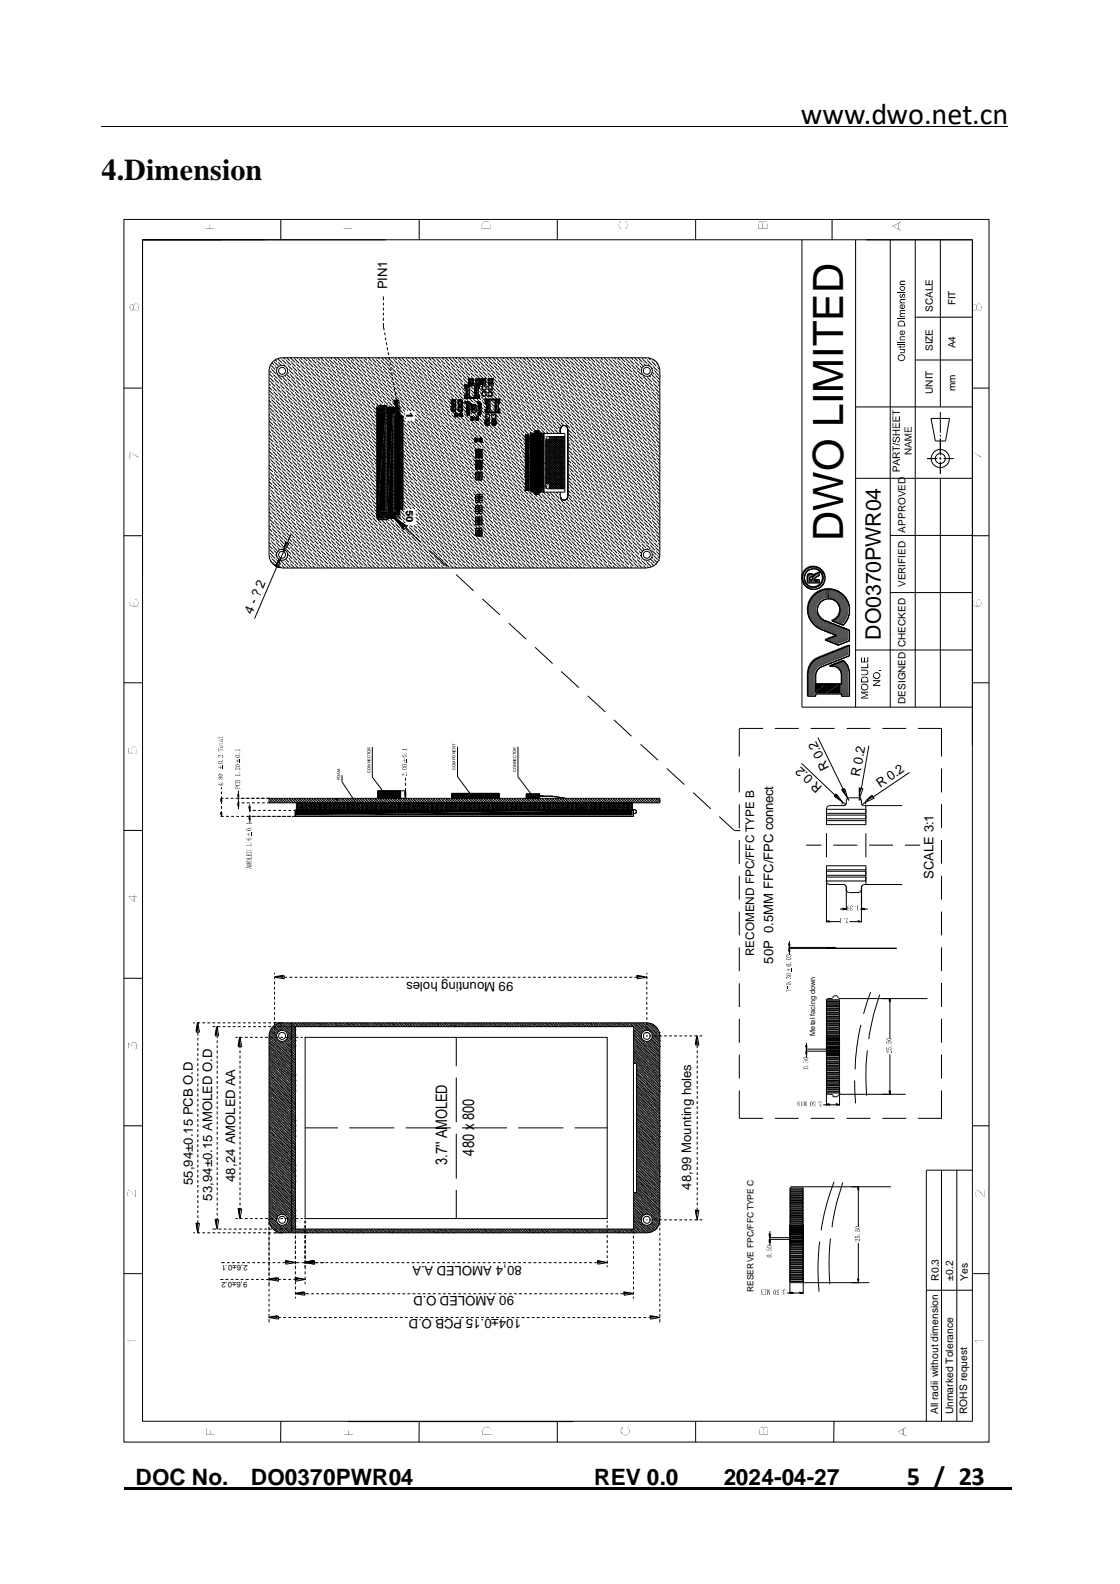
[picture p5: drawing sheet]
<svg xmlns="http://www.w3.org/2000/svg" width="210mm" height="297mm" viewBox="0 0 210 297" stroke-linecap="round" stroke-linejoin="round" font-family="sans-serif">
<defs><g id="words">
<text font-size="7.8" x="158.1" y="101.5" transform="rotate(-90 158.1 101.5)">DWO LIMITED</text>
<text font-size="5.6" x="150.1" y="23.3">www.dwo.net.cn</text>
<text font-size="5.6" fill="#040505" x="19.1" y="33.7">4.Dimension</text>
<text font-size="4.9" x="170" y="278.4">5 / 23</text>
<g font-size="4.2">
<text x="25.4" y="278.4">DOC No.</text>
<text x="47" y="278.4">DO0370PWR04</text>
<text x="111.4" y="278.4">REV 0.0</text>
<text x="135.7" y="278.4">2024-04-27</text>
</g>
<text font-size="4" x="165.2" y="119.9" transform="rotate(-90 165.2 119.9)">DO0370PWR04</text>
<g font-size="3">
<text x="83.8" y="218.5" transform="rotate(-90 83.8 218.5)">3.7'' AMOLED</text>
<text x="88.9" y="216.7" transform="rotate(-90 88.9 216.7)">480 x 800</text>
</g>
<g font-size="2.4">
<text x="72.6" y="54.2" transform="rotate(-90 72.6 54.2)">PIN1</text>
<text x="47.3" y="115.3" transform="rotate(-67 47.3 115.3)">4 - ? 2</text>
<text x="155.5" y="143.9" transform="rotate(-116 155.5 143.9)">R 0.2</text>
<text x="154.3" y="147.6" transform="rotate(-137 154.3 147.6)">R 0.2</text>
<text x="161.2" y="145.7" transform="rotate(-80 161.2 145.7)">R 0.2</text>
<text x="165" y="147.8" transform="rotate(-34 165 147.8)">R 0.2</text>
<text x="175" y="164.8" transform="rotate(-90 175 164.8)">SCALE 3:1</text>
<text x="96.3" y="184.1" transform="rotate(-180 96.3 184.1)">99 Mounting holes</text>
<text x="145" y="180.7" transform="rotate(-90 145 180.7)">50P 0.5MM FFC/FPC connect</text>
<text x="44.1" y="221.7" transform="rotate(-90 44.1 221.7)">48,24 AMOLED AA</text>
<text x="36.2" y="222.2" transform="rotate(-90 36.2 222.2)">55,94±0.15 PCB O.D</text>
<text x="39.8" y="225.1" transform="rotate(-90 39.8 225.1)">53,94±0.15 AMOLED O.D</text>
<text x="129.6" y="223.1" transform="rotate(-90 129.6 223.1)">48,99 Mounting holes</text>
<text x="97.8" y="237.4" transform="rotate(-180 97.8 237.4)">80,4 AMOLED A.A</text>
<text x="96.4" y="243" transform="rotate(-180 96.4 243)">90 AMOLED O.D</text>
<text x="97.7" y="247.4" transform="rotate(-180 97.7 247.4)">104±0.15 PCB O.D</text>
</g>
<text font-size="2.2" x="141.4" y="179.3" transform="rotate(-90 141.4 179.3)">RECOMEND FPC/FFC TYPE B</text>
<g font-size="1.9">
<text x="174.9" y="58.5" transform="rotate(-90 174.9 58.5)">SCALE</text>
<text x="179.1" y="57.3" transform="rotate(-90 179.1 57.3)">FIT</text>
<text x="174.9" y="65.9" transform="rotate(-90 174.9 65.9)">SIZE</text>
<text x="179.1" y="65.3" transform="rotate(-90 179.1 65.3)">A4</text>
<text x="174.9" y="73.9" transform="rotate(-90 174.9 73.9)">UNIT</text>
<text x="179.1" y="73.3" transform="rotate(-90 179.1 73.3)">mm</text>
<text x="169.7" y="99.9" transform="rotate(-90 169.7 99.9)">APPROVED</text>
<text x="169.7" y="110.1" transform="rotate(-90 169.7 110.1)">VERIFIED</text>
<text x="169.7" y="121.3" transform="rotate(-90 169.7 121.3)">CHECKED</text>
<text x="169.7" y="132.1" transform="rotate(-90 169.7 132.1)">DESIGNED</text>
<text x="176" y="240.2" transform="rotate(-90 176 240.2)">R0.3</text>
<text x="178.7" y="240.2" transform="rotate(-90 178.7 240.2)">±0.2</text>
<text x="181.4" y="240.2" transform="rotate(-90 181.4 240.2)">Yes</text>
<text x="175.9" y="265.2" transform="rotate(-90 175.9 265.2)">All radii without dimension</text>
<text x="178.7" y="265.2" transform="rotate(-90 178.7 265.2)">Unmarked Tolerance</text>
<text x="181.3" y="265.2" transform="rotate(-90 181.3 265.2)">ROHS request</text>
</g>
<g font-size="1.8">
<text x="76.1" y="77.3" transform="rotate(90 76.1 77.3)">1</text>
<text x="76.2" y="95.6" transform="rotate(90 76.2 95.6)">50</text>
</g>
<text font-size="1.6" x="141.2" y="242.4" transform="rotate(-90 141.2 242.4)">RESERVE FPC/FFC TYPE C</text>
<g font-size="1.5">
<text x="46.4" y="237.3" transform="rotate(-180 46.4 237.3)">2,6±0.1</text>
<text x="46.4" y="240.5" transform="rotate(-180 46.4 240.5)">9,6±0.2</text>
</g>
<text font-size="1.4" x="152.8" y="194.2" transform="rotate(-90 152.8 194.2)">Metal facing down</text>
<g font-size=".8">
<text x="102.2" y="81.6" transform="rotate(90 102.2 81.6)">1</text>
<text x="102.1" y="90.9" transform="rotate(90 102.1 90.9)">51</text>
<text x="63.8" y="146.3" transform="rotate(-90 63.8 146.3)">FOAM</text>
<text x="69.5" y="144.9" transform="rotate(-90 69.5 144.9)">CONNECTOR</text>
<text x="85.4" y="144.3" transform="rotate(-90 85.4 144.3)">COMPONENT</text>
<text x="96.8" y="144.8" transform="rotate(-90 96.8 144.8)">CONNECTOR</text>
</g>
</g></defs>
<g fill="none" stroke="#000" stroke-width=".19">
<path d="M19.1 23.8h169.8M23.2 41.2h162.2v229.2h-162.2zM26.7 45h155.6v221.5h-155.6zM26.7 45v62.9M52.6 41.1v3.9M71.9 55.6v.7M71.9 56.8v.5M71.9 57.7v.5M71.9 58.6v.6M71.9 59.6v.6M78.6 41.1v3.9M104.5 41.1v3.9"/>
<path d="M130.4 41.1v3.9M150.3 45v87.6h32M156 41.1v3.9M160.4 45v87.6M166.9 45v87.6M171.6 45v87.6M171.6 59.5h10.7M176.3 44.8v31.5M23.2 72.8h3.5M50.4 70l.8 .8M50.4 71.3l.1 .1M50.4 72l.4 .3"/>
<path d="M50.4 72.6l.6 .6M50.4 75.1l.5 .5M50.4 75.8l.7 .6M50.4 77.7l.3 .2M50.4 78.9l.8 .8M50.5 69.5l.4 .4M50.5 73.3l.8 .7M50.5 74.5l.1 .2M50.5 78.3l.4 .5M50.5 79.6h.1M50.5 68.9l.2 .1M50.5 74h.1"/>
<path d="M50.5 76.5l.8 .8M50.6 70.9l.8 .8M50.6 77.2h.1M50.6 79.7l.8 .8M50.7 71.6h.1M50.7 74.1l.8 .8M50.8 74.8h.1M50.8 77.3l.8 .8M50.8 68.5l.8 .8M50.8 69.2h.1M50.8 71.7l.8 .8M50.9 78.1h.1"/>
<path d="M51 72.4h.1M51 75l.8 .8M51 68l.3 .4M51 69.4l.8 .7M51 75.7h.1M51 78.2l.8 .8M51 70h.1M51.1 72.6l.8 .8M51.1 78.9h.1M51.2 73.3h.1M51.2 75.9l.8 .8M51.2 70.2l.8 .8"/>
<path d="M51.2 76.5h.1M51.2 79.1l.8 .8M51.3 71h.1M51.3 73.5l.8 .8M51.3 79.8h.1M51.4 67.8l.8 .9M51.4 74.2h.1M51.4 76.7l.8 .8M51.5 68.6h.1M51.5 71.1l.8 .8M51.5 77.4h.1M51.5 80l.8 .8"/>
<path d="M51.6 71.8h.1M51.6 74.3l.8 .8M51.6 67.5l.3 .3M51.6 68.7l.3 .4M51.7 75.1h.1M51.7 77.6l.8 .8M51.7 69.4h.1M51.7 72l.8 .8M51.7 78.3h.1M51.8 72.7h.1M51.8 75.2l.8 .8M51.9 75.9h.1"/>
<path d="M51.9 78.5l.8 .8M51.9 70.3h.1M51.9 72.8l.8 .8M51.9 79.2h.1M52 67.2l.8 .8M52 73.5h.1M52 76.1l.8 .8M52.1 70.4l.8 .8M52.1 67.9h.1M52.1 76.8h.1M52.1 79.4l.8 .8M52.2 71.2h.1"/>
<path d="M52.2 73.7l.8 .8M52.3 68.1l.4 .4M52.3 74.4h.1M52.3 77l.8 .8M52.3 71.3l.8 .8M52.4 77.7h.1M52.4 72h.1M52.4 74.6l.8 .8M52.5 75.3h.1M52.5 77.8l.8 .8M52.6 67.1h.1M52.6 72.2l.8 .8"/>
<path d="M52.6 78.6h.1M52.6 72.9h.1M52.7 75.5l.8 .8M52.7 67.3h.1M52.7 76.2h.1M52.7 78.7l.8 .8M52.8 73.1l.8 .8M52.8 79.4h.1M52.9 73.8h.1M52.9 67.5l.8 .8M52.9 76.3l.8 .9M53 68.2h.1"/>
<path d="M53 70.7l.8 .8M53 77.1h.1M53 79.6l.8 .7M53.1 71.4h.1M53.1 74l.7 .7M53.2 67.1l.3 .3M53.2 68.4l.3 .3M53.2 74.7h.1M53.2 77.2l.8 .8M53.2 71.6l.8 .8M53.2 77.9h.1M53.3 72.3h.1"/>
<path d="M53.3 74.8l.8 .8M53.4 75.5h.1M53.4 78.1l.8 .8M53.5 70.5v.1M53.5 72.4l.7 .9M53.5 78.8h.1M53.5 73.2h.1M53.5 75.7l.8 .8M53.6 67.6h.1M53.6 76.4h.1M53.6 78.9l.8 .8M53.7 73.3l.8 .8"/>
<path d="M53.7 70.2l.7 .7M53.7 70.8h.1M53.7 79.7h.1M53.8 67.1l.5 .6M53.8 67.7l.8 .8M53.8 74h.1M53.8 76.5l.8 .8M53.8 69l.2 .2M53.9 68.4h.1M53.9 71l.8 .7M53.9 77.3h.1M53.9 79.8l.8 .8"/>
<path d="M53.9 69.8l.3 .2M53.9 71.7h.1M53.9 74.2l.8 .8M54 68.6l.8 .8M54 74.9h.1M54 77.4l.8 .8M54.1 71.8l.8 .8M54.1 69.3h.1M54.1 78.1h.1M54.2 72.5h.1M54.2 75l.8 .8M54.2 69.4l.9 .8"/>
<path d="M54.2 75.8h.1M54.2 78.3l.9 .8M54.3 72.6l.8 .8M54.3 70.2h.1M54.3 79h.1M54.4 73.4h.1M54.4 67.1l.8 .8M54.4 75.9l.8 .8M54.5 67.8h.1M54.5 70.3l.8 .8M54.5 76.6h.1M54.5 79.2l.8 .8"/>
<path d="M54.6 71h.1M54.6 73.5l.7 .8M54.6 79.9h.1M54.6 67.9l.8 .8M54.6 74.2h.1M54.6 76.8l.8 .8M54.7 71.2l.8 .8M54.8 68.7h.1M54.8 77.5h.1M54.8 71.9h.1M54.8 74.4l.8 .8M54.9 75.1h.1"/>
<path d="M54.9 68.8l.8 .8M54.9 77.7l.8 .8M55 72l.8 .8M55 69.5h.1M55 78.4h.1M55.1 72.8h.1M55.1 75.3l.7 .8M55.1 76h.1M55.1 67.2h.1M55.1 69.7l.8 .8M55.1 78.6l.8 .8M55.2 72.9l.8 .8"/>
<path d="M55.2 70.4h.1M55.2 79.3h.1M55.3 67.3l.8 .8M55.3 73.6h.1M55.3 76.2l.8 .8M55.4 68h.1M55.4 70.6l.8 .8M55.4 76.9h.1M55.4 79.4l.8 .8M55.4 71.3h.1M55.4 73.8l.8 .8M55.5 74.5h.1"/>
<path d="M55.5 77l.8 .8M55.6 68.2l.7 .8M55.6 71.4l.8 .8M55.6 68.9h.1M55.6 77.8h.1M55.7 74.7l.8 .8M55.7 67.1l.1 .1M55.7 72.2h.1M55.8 69.1l.7 .8M55.8 75.4h.1M55.8 77.9l.7 .8M55.8 69.8h.1"/>
<path d="M55.8 72.3l.9 .8M55.8 78.6h.1M55.9 75.5l.8 .8M55.9 73h.1M56 76.3h.1M56 78.8l.8 .8M56 67.4h.1M56 70l.8 .7M56.1 70.6h.1M56.1 73.2l.8 .8M56.1 79.5h.1M56.1 73.9h.1"/>
<path d="M56.1 76.4l.8 .8M56.2 67.6l.8 .8M56.2 68.3h.1M56.2 70.8l.8 .8M56.2 77.1h.1M56.3 79.7l.7 .7M56.3 67.1l.4 .4M56.3 71.5h.1M56.3 74l.8 .8M56.4 74.7h.1M56.4 77.2l.8 .8M56.4 68.4l.8 .8"/>
<path d="M56.5 78h.1M56.5 69.2h.1M56.5 71.7l.8 .7M56.5 72.4h.1M56.5 74.9l.8 .7M56.6 75.6h.1M56.7 69.3l.7 .8M56.7 78.1l.7 .8M56.7 70h.1M56.7 72.5l.8 .8M56.7 78.8h.1M56.8 73.3h.1"/>
<path d="M56.8 75.7l.8 .8M56.8 76.4h.1M56.8 79l.8 .8M56.9 67.7h.1M56.9 70.2l.7 .8M57 67.1l.6 .6M57 70.9h.1M57 73.4l.7 .8M57 79.7h.1M57 67.8l.8 .8M57 74.1h.1M57 76.6l.8 .8"/>
<path d="M57.1 68.5h.1M57.1 71l.8 .8M57.1 77.3h.1M57.1 79.9l.8 .8M57.2 71.7h.1M57.2 74.3l.8 .7M57.3 75h.1M57.3 77.5l.8 .8M57.3 68.7l.8 .7M57.3 78.2h.1M57.4 69.4h.1M57.4 71.9l.7 .8"/>
<path d="M57.4 75.1l.8 .8M57.4 72.6h.1M57.5 69.5l.8 .8M57.5 75.8h.1M57.5 78.4l.8 .8M57.6 70.2h.1M57.6 72.8l.8 .8M57.6 79.1h.1M57.6 67.1l.8 .8M57.6 73.5h.1M57.6 76l.8 .8M57.7 76.7h.1"/>
<path d="M57.7 79.3l.8 .7M57.8 67.9h.1M57.8 70.4l.7 .8M57.8 71.1h.1M57.8 73.7l.8 .7M57.8 80h.1M57.9 76.9l.8 .8M57.9 68l.8 .8M57.9 74.4h.1M58 68.7h.1M58 71.3l.8 .8M58 77.6h.1"/>
<path d="M58.1 72h.1M58.1 74.5l.8 .8M58.1 77.7l.8 .8M58.1 68.9l.8 .8M58.1 75.2h.1M58.2 78.5h.1M58.2 69.6h.1M58.2 72.2l.8 .7M58.3 72.8h.1M58.3 75.4l.8 .8M58.3 76.1h.1M58.4 67.2h.1"/>
<path d="M58.4 69.8l.8 .8M58.4 78.6l.7 .8M58.4 70.5h.1M58.4 79.3h.1M58.5 73l.7 .8M58.5 67.4l.8 .8M58.5 73.7h.1M58.5 76.3l.8 .7M58.6 68.1h.1M58.6 76.9h.1M58.6 79.5l.8 .8M58.6 70.7l.8 .7"/>
<path d="M58.7 71.4h.1M58.7 73.9l.8 .8M58.8 68.3l.8 .8M58.8 74.6h.1M58.8 77.1l.7 .8M58.8 77.8h.1M58.9 67.1l.2 .2M58.9 69h.1M58.9 71.5l.8 .8M58.9 72.2h.1M58.9 74.7l.8 .9M59 75.5h.1"/>
<path d="M59 78l.8 .7M59 69.2l.8 .8M59.1 69.9h.1M59.1 72.4l.8 .8M59.1 78.7h.1M59.2 73.1h.1M59.2 75.6l.8 .8M59.2 67.5h.1M59.2 70l.8 .8M59.2 76.3h.1M59.2 78.8l.8 .8M59.3 70.7h.1"/>
<path d="M59.3 73.3l.8 .7M59.3 79.6h.1M59.4 67.7l.8 .7M59.4 74h.1M59.4 76.5l.8 .8M59.5 77.2h.1M59.5 79.7l.8 .8M59.5 67.1l.5 .5M59.5 68.4h.1M59.5 70.9l.8 .8M59.6 71.6h.1M59.6 74.1l.8 .8"/>
<path d="M59.6 77.3l.8 .8M59.7 68.5l.8 .8M59.7 74.9h.1M59.7 69.2h.1M59.7 71.7l.8 .8M59.7 78h.1M59.8 72.4h.1M59.8 75l.8 .8M59.8 69.4l.8 .7M59.8 75.7h.1M59.8 78.2l.8 .8M59.9 78.9h.1"/>
<path d="M60 70.1h.1M60 72.6l.8 .8M60 73.3h.1M60 75.9l.8 .8M60.1 79.1l.8 .8M60.1 67.1l.7 .6M60.1 67.7h.1M60.1 70.2l.8 .8M60.1 76.6h.1M60.2 71h.1M60.2 73.5l.8 .8M60.2 79.8h.1"/>
<path d="M60.3 67.8l.8 .9M60.3 74.2h.1M60.3 76.7l.8 .8M60.4 68.6h.1M60.4 71.1l.8 .8M60.4 77.4h.1M60.4 80l.7 .7M60.5 71.8h.1M60.5 74.4l.8 .8M60.5 68.7l.8 .8M60.5 75.1h.1M60.5 77.6l.8 .8"/>
<path d="M60.6 69.4h.1M60.6 72l.8 .8M60.6 78.3h.1M60.6 72.7h.1M60.7 75.2l.7 .8M60.7 75.9h.1M60.7 78.5l.8 .7M60.8 69.6l.7 .8M60.8 70.3h.1M60.8 79.1h.1M60.8 72.9l.8 .8M60.9 67.2l.8 .8"/>
<path d="M60.9 73.6h.1M60.9 76.1l.8 .8M61 67.9h.1M61 70.5l.8 .8M61 76.8h.1M61 79.3l.8 .8M61.1 71.2h.1M61.1 73.7l.8 .8M61.1 68.1l.8 .8M61.1 74.4h.1M61.1 77l.8 .8M61.2 68.8h.1"/>
<path d="M61.2 77.7h.1M61.3 71.4l.7 .8M61.3 72.1h.1M61.3 74.6l.8 .8M61.4 67.1l.1 .1M61.4 69l.8 .8M61.4 75.3h.1M61.4 77.9l.8 .7M61.4 69.7h.1M61.4 72.2l.8 .8M61.4 78.6h.1M61.5 72.9h.1"/>
<path d="M61.5 75.5l.8 .8M61.6 67.3h.1M61.6 69.9l.8 .8M61.6 76.2h.1M61.6 78.7l.8 .8M61.7 79.4h.1M61.7 70.6h.1M61.7 73.1l.8 .8M61.8 67.5l.8 .8M61.8 73.8h.1M61.8 76.3l.8 .8M61.9 68.2h.1"/>
<path d="M61.9 70.7l.8 .8M61.9 77.1h.1M61.9 79.6l.7 .7M61.9 71.4h.1M61.9 74l.8 .7M62 67.1l.3 .3M62 68.3l.8 .8M62 74.7h.1M62 77.2l.8 .8M62 69h.1M62 71.6l.9 .8M62 77.9h.1"/>
<path d="M62.2 72.3h.1M62.2 74.9l.8 .7M62.2 69.2l.8 .8M62.2 75.6h.1M62.2 78.1l.8 .8M62.3 69.9h.1M62.3 72.4l.8 .9M62.3 78.8h.1M62.4 75.7l.8 .8M62.4 73.2h.1M62.5 67.6h.1M62.5 70l.8 .9"/>
<path d="M62.5 78.9l.8 .8M62.5 76.4h.1M62.6 70.8h.1M62.6 73.3l.8 .8M62.6 79.6h.1M62.6 67.7l.8 .8M62.7 67.1l.5 .6M62.7 74h.1M62.7 76.6l.8 .8M62.7 71l.8 .7M62.7 77.3h.1M62.7 79.8l.8 .8"/>
<path d="M62.8 68.4h.1M62.8 71.7h.1M62.8 74.2l.8 .8M62.9 68.6l.8 .8M62.9 74.9h.1M62.9 77.4l.8 .8M63 69.3h.1M63 71.8l.7 .8M63 78.2h.1M63 72.5h.1M63 75.1l.8 .8M63.1 69.4l.8 .8"/>
<path d="M63.1 75.8h.1M63.1 78.3l.8 .8M63.2 70.1h.1M63.2 72.7l.8 .8M63.2 79h.1M63.3 67.1l.8 .7M63.3 75.9l.8 .8M63.3 70.3l.8 .8M63.3 73.4h.1M63.3 79.2l.8 .8M63.4 67.8h.1M63.4 76.7h.1"/>
<path d="M63.5 71h.1M63.5 73.6l.8 .8M63.5 79.9h.1M63.5 67.9l.8 .8M63.5 74.3h.1M63.5 76.8l.8 .8M63.5 68.7h.1M63.6 71.2l.8 .8M63.6 77.5h.1M63.6 74.4l.9 .8M63.7 71.9h.1M63.7 68.8l.8 .8"/>
<path d="M63.7 77.7l.8 .8M63.8 75.2h.1M63.8 69.5h.1M63.8 72.1l.8 .8M63.8 78.4h.1M63.9 72.8h.1M63.9 75.3l.8 .8M64 69.7l.8 .8M64 76h.1M64 78.6l.8 .7M64 67.2h.1M64.1 70.4h.1"/>
<path d="M64.1 72.9l.8 .8M64.1 79.3h.1M64.1 73.6h.1M64.1 76.2l.8 .8M64.2 67.3l.8 .8M64.2 68h.1M64.2 70.6l.8 .7M64.2 79.4l.8 .8M64.3 73.8l.8 .8M64.3 76.9h.1M64.3 71.3h.1M64.4 68.2l.7 .8"/>
<path d="M64.4 74.5h.1M64.4 77.1l.8 .8M64.5 71.4l.7 .8M64.5 77.8h.1M64.5 68.9h.1M64.5 67.1l.2 .1M64.5 72.1h.1M64.5 74.7l.8 .8M64.6 77.9l.8 .8M64.6 69.1l.8 .8M64.6 75.4h.1M64.7 69.8h.1"/>
<path d="M64.7 72.3l.8 .8M64.7 78.6h.1M64.8 73h.1M64.8 75.6l.8 .7M64.8 69.9l.8 .8M64.9 67.4h.1M64.9 76.3h.1M64.9 78.8l.8 .8M64.9 79.5h.1M65 70.7h.1M65 73.2l.7 .8M65 67.6l.8 .8"/>
<path d="M65 73.9h.1M65.1 76.4l.7 .8M65.1 68.3h.1M65.1 70.8l.8 .8M65.1 77.2h.1M65.1 79.6l.8 .8M65.2 67.1l.4 .4M65.2 71.5h.1M65.2 74l.8 .9M65.2 74.7h.1M65.2 77.3l.8 .8M65.3 68.4l.7 .8"/>
<path d="M65.3 69.1h.1M65.3 71.7l.8 .7M65.3 78h.1M65.4 72.4h.1M65.4 74.9l.8 .8M65.5 69.3l.8 .8M65.5 72.5l.8 .8M65.5 75.6h.1M65.5 78.2l.8 .7M65.6 70h.1M65.6 78.9h.1M65.7 73.3h.1"/>
<path d="M65.7 75.8l.8 .8M65.7 67.6h.1M65.7 76.5h.1M65.7 79l.8 .8M65.8 70.2l.7 .8M65.8 70.9h.1M65.8 67.1l.6 .6M65.8 73.4l.8 .8M65.8 79.7h.1M65.8 67.7l.9 .9M65.9 74.1h.1M65.9 76.7l.8 .7"/>
<path d="M66 68.5h.1M66 71l.7 .8M66 77.4h.1M66 79.9l.7 .8M66 71.7h.1M66 74.3l.8 .8M66.1 68.7l.8 .7M66.1 75h.1M66.1 77.5l.8 .8M66.2 78.2h.1M66.2 69.4h.1M66.2 71.9l.8 .8"/>
<path d="M66.3 72.6h.1M66.3 75.1l.8 .8M66.3 75.8h.1M66.4 69.5l.8 .8M66.4 78.4l.7 .8M66.4 70.2h.1M66.5 72.8l.7 .8M66.5 79.1h.1M66.5 67.1l.8 .8M66.5 73.5h.1M66.5 76l.8 .8M66.6 70.4l.8 .8"/>
<path d="M66.6 67.9h.1M66.6 76.7h.1M66.6 79.3l.8 .8M66.7 73.6l.7 .8M66.7 80h.1M66.7 71.1h.1M66.7 68l.9 .8M66.7 74.3h.1M66.8 76.9l.8 .8M66.8 68.7h.1M66.8 71.3l.8 .8M66.8 77.6h.1"/>
<path d="M66.9 72h.1M66.9 74.5l.8 .8M67 68.9l.8 .8M67 75.2h.1M67 77.8l.8 .8M67 72.1l.8 .8M67.1 69.6h.1M67.1 78.5h.1M67.2 72.9h.1M67.2 75.4l.7 .8M67.2 67.2h.1M67.2 69.8l.8 .8"/>
<path d="M67.3 76.1h.1M67.3 78.6l.7 .8M67.3 70.5h.1M67.3 73l.8 .8M67.3 79.4h.1M67.4 67.4l.8 .8M67.4 73.7h.1M67.4 76.3l.8 .8M67.4 68.1h.1M67.4 77h.1M67.4 79.5l.9 .8M67.5 70.7l.8 .7"/>
<path d="M67.6 71.3h.1M67.6 73.9l.7 .8M67.6 68.3l.8 .7M67.6 74.6h.1M67.6 77.1l.8 .8M67.7 69h.1M67.7 71.5l.8 .8M67.7 67.1l.2 .2M67.7 77.9h.1M67.8 72.2h.1M67.8 74.7l.7 .8M67.8 69.1l.8 .8"/>
<path d="M67.9 75.5h.1M67.9 78l.8 .8M67.9 69.8h.1M67.9 78.7h.1M68 72.4l.8 .8M68 73.1h.1M68 75.6l.8 .8M68.1 67.5h.1M68.1 70l.8 .8M68.1 76.3h.1M68.1 78.9l.8 .8M68.2 70.7h.1"/>
<path d="M68.2 73.3l.8 .7M68.2 79.6h.1M68.3 67.6l.7 .8M68.3 74h.1M68.3 76.5l.7 .8M68.3 67.1l.5 .5M68.3 68.4h.1M68.3 70.9l.8 .8M68.3 77.2h.1M68.3 79.7l.8 .8M68.4 71.6h.1M68.4 74.1l.8 .8"/>
<path d="M68.5 68.5l.8 .8M68.5 74.8h.1M68.5 77.3l.8 .8M68.5 78h.1M68.6 69.2h.1M68.6 71.7l.8 .8M68.6 72.4h.1M68.7 75l.7 .8M68.7 69.4l.8 .7M68.7 75.7h.1M68.7 78.2l.8 .8M68.8 70.1h.1"/>
<path d="M68.8 72.6l.8 .8M68.8 78.9h.1M68.9 75.8l.8 .8M68.9 73.3h.1M69 67.7h.1M69 70.2l.8 .8M69 76.5h.1M69 79.1l.8 .8M69 67.1l.7 .7M69 71h.1M69 73.5l.9 .8M69 79.8h.1"/>
<path d="M69.1 67.8l.8 .9M69.1 74.2h.1M69.1 76.7l.8 .8M69.2 68.6h.1M69.2 71.1l.8 .8M69.2 77.4h.1M69.2 80l.8 .8M69.3 71.8h.1M69.3 74.4l.7 .7M69.4 68.7l.7 .8M69.4 75.1h.1M69.4 77.6l.8 .8"/>
<path d="M69.4 69.4h.1M69.4 72l.8 .8M69.5 78.3h.1M69.5 72.7h.1M69.5 75.2l.8 .8M69.6 69.6l.8 .8M69.6 75.9h.1M69.6 78.5l.8 .8M69.7 70.3h.1M69.7 79.2h.1M69.7 72.9l.8 .8M69.8 67.2l.8 .8"/>
<path d="M69.8 73.6h.1M69.8 76.1l.8 .8M69.8 70.5l.8 .8M69.8 76.8h.1M69.8 79.3l.8 .8M69.9 67.9h.1M69.9 71.2h.1M69.9 73.7l.8 .8M70 68.1l.8 .8M70 74.4h.1M70 77l.8 .8M70.1 68.8h.1"/>
<path d="M70.1 71.4l.7 .7M70.1 77.7h.1M70.1 72h.1M70.2 74.6l.8 .8M70.2 67.1l.1 .1M70.2 69l.8 .8M70.2 75.3h.1M70.2 77.8l.8 .8M70.3 69.7h.1M70.3 72.2l.8 .8M70.3 78.6h.1M70.4 72.9h.1"/>
<path d="M70.4 75.5l.8 .8M70.5 67.3h.1M70.5 69.8l.8 .8M70.5 76.2h.1M70.5 78.7l.8 .8M70.6 70.6h.1M70.6 73.1l.7 .8M70.6 79.4h.1M70.6 76.3v20.7M70.6 67.5l.8 .8M70.6 73.8h.1M70.6 76.3l.9 .9"/>
<path d="M70.7 68.2h.1M70.7 70.7l.8 .8M70.7 76.3v20.7M70.7 76.4l.1 .1zM70.7 76.5h.1v20.6h-.1zM70.7 76.5h.1M70.7 77.1h.1M70.7 76.4h.1M70.8 76.5h.1M70.7 79.6l.8 .7M70.8 71.4h.1M70.8 74l.8 .7"/>
<path d="M70.8 76.4h.1M70.8 76.5h.1v1h1.6v-1h1.4v.8h.5v.6v-.6l.4 .1-.1 .5 .1-.5-.2-.2-.7 .1v-.8h1.1v1.5h-.9v.3h.9v.1h-.9v.2h.9v.1h-.9v.3h.9v.1h-.9v.2h.9v.2h-.9v.2h.9v.1h-.9v.2h.9v.2h-.9v.2h.9v.1h-.9v.2h.9v.2h-.9v.2h.9v.1h-.9v.2h.9v.2h-.9v.2h.9v.1h-.9v.2h.9v.2h-.9v.2h.9v.1h-.9v.2h.9v.2h-.9v.2h.9v.2h-.9v.1h.9v.2h-.9v.2h.9v.2h-.9v.1h.9v.2h-.9v.2h.9v.2h-.9v.1h.9v.2h-.9v.2h.9v.2h-.9v.2h.9v.1h-.9v.2h.9v.2h-.9v.2h.9v.1h-.9v.2h.9v.2h-.9v.2h.9v.1h-.9v.2h.9v.2h-.9v.2h.9v.1h-.9v.3h.9v.1h-.9v.2h.9v.1h-.9v.3h.9v.1h-.9v.2h.9v.1h-.9v.3h.9v.1h-.9v.2h.9v.1h-.9v.3h.9v.1h-.9v.2h.9v.1h-.9v.3h.9v.1h-.9v.2h.9v.1h-.9v.3h.9v.1h-.9v.2h.9v.1h-.9v.3h.9v.1h-.9v.2h.9v.1h-.9v.3h.9v.1h-.9v.2h.9v.2h-.9v.2h.9v.1h-.9v.2h.9v.2h-.9v.2h.9v.1h-.9v.2h.9v.2h-.9v.2h.9v.1h-.9v.2h.9v1.6h-1.1v-.8l.7 .1 .2-.2v-.5v.5l-.2 .1h-.2v-.6v.6h-.5v.8h-1.4v-1h-1.6v1h-.1zM70.8 68.3l.8 .8M70.8 74.7h.1M70.9 67.1l.3 .3M70.9 77.2l.8 .8M70.9 69.1h.1M70.9 71.6l.8 .8M70.9 76.1h.1M70.9 76.1h1.6v1.4h-1.6zM70.9 77.5h.1M70.9 77.9h.1"/>
<path d="M71 72.3h.1M71 74.8l.8 .8M71.1 78l.8 .8M71.1 69.2l.8 .8M71.1 75.6h.1M71.2 69.9h.1M71.2 72.4l.8 .9M71.2 78.8h.1M71.3 73.2h.1M71.3 75.7l.8 .8M71.3 76.4h.1M71.4 67.6h.1"/>
<path d="M71.4 70.1l.8 .8M71.4 78.9l.8 .8M71.4 70.8h.1M71.4 73.3l.8 .8M71.5 79.7h.1M71.5 67.7l.8 .8M71.5 74h.1M71.5 76.6l.7 .7M71.5 67.1l.6 .6M71.6 68.4h.1M71.6 71l.7 .7M71.6 77.3h.1"/>
<path d="M71.6 79.8l.8 .8M71.6 71.7h.1M71.6 74.2l.8 .8M71.7 68.6l.8 .8M71.7 77.4l.8 .8M71.8 74.9h.1M71.8 69.3h.1M71.8 71.8l.8 .8M71.8 78.1h.1M71.9 60.6l.1 1.3M71.9 72.5h.1M71.9 75.1l.8 .8"/>
<path d="M72 69.4l.8 .8M72 75.8h.1M72 78.3l.8 .8M72 79h.1M72.1 70.1h.1M72.1 72.7l.7 .8M72.1 62.4l.1 .5M72.1 73.4h.1M72.1 75.9l.8 .8M72.2 67.1l.7 .8M72.2 67.8h.1M72.2 70.3l.8 .8"/>
<path d="M72.2 79.2l.8 .8M72.2 63.3l.1 .5M72.2 76.7h.1M72.3 71h.1M72.3 73.6l.8 .8M72.3 79.9h.1M72.3 67.9l.8 .8M72.3 74.2h.1M72.4 76.8l.8 .8M72.4 76.3v20.7M72.4 64.2l.1 .6M72.4 68.7h.1"/>
<path d="M72.4 71.2l.8 .8M72.4 77.5h.1M72.5 76.1h.1M72.5 77.5h.1M72.5 71.9h.1M72.5 74.4l.8 .8M72.5 76.3v20.6M72.6 65.1l.1 .6M72.6 75.1h.1M72.6 77.7l.8 .8M72.6 68.8l.8 .8M72.7 76.5h.1"/>
<path d="M72.7 69.5h.1M72.7 72.1l.8 .7M72.6 76.5h.1M72.7 76.4h.1M72.7 76.4h1.2v.1h-1.2zM72.8 76.5h.1M72.7 78.4h.1M72.8 66.1l.1 .5M72.8 72.8h.1M72.8 75.3l.8 .8M72.8 76.4h.1M72.8 69.7l.8 .8"/>
<path d="M72.9 67.2h.1M72.9 76h.1M72.9 78.6l.8 .8M72.9 67l.1 .5M72.9 70.4h.1M72.9 72.9l.8 .8M72.9 79.3h.1M73 67.3l.8 .8M73 73.6h.1M73 76.2l.8 .8M73.1 67.9l.1 .5M73.1 68h.1"/>
<path d="M73.1 70.5l.7 .8M73.1 76.9h.1M73.1 79.4l.8 .8M73.1 73.8l.8 .8M73.2 71.3h.1M73.2 68.9l.1 .5M73.2 74.5h.1M73.2 77.1l.8 .7M73.3 68.2l.7 .8M73.3 68.9h.1M73.3 71.4l.8 .8M73.3 77.8h.1"/>
<path d="M73.4 72.1h.1M73.4 74.7l.8 .8M73.4 67.1l.2 .1M73.4 69.8l.1 .5M73.5 69.1l.8 .8M73.5 75.4h.1M73.5 77.9l.8 .8M73.5 78.6h.1M73.6 69.8h.1M73.6 70.8l.1 .5M73.6 72.3l.8 .8M73.6 73h.1"/>
<path d="M73.6 75.5l.8 .8M73.7 69.9l.8 .8M73.7 76.3h.1M73.7 78.8l.8 .8M73.8 77.1v19M73.8 67.4h.1M73.8 71.7v.5M73.8 70.7h.1M73.8 73.2l.7 .8M73.8 79.5h.1M73.8 75.2l1-.2v2.9zM73.8 76.4l.8 .8"/>
<path d="M73.8 76.4l.1 .1zM73.8 76.5h.2v.8h-.2zM73.9 76.5h.1M73.8 76.5h.1M73.8 77.1v19.1M73.8 77.2l.1 .1zM73.9 77.3h.1M73.8 77.3h.1M73.9 67.6l.8 .8M73.9 72.6l.1 .6M73.9 73.9h.1M73.9 68.3h.1"/>
<path d="M73.9 70.8l.8 .8M73.9 76.4h.1M74 76.4h.1M74 76.5h.1M73.9 77.2h.1M73.9 77.2h.7v.1h-.7zM74 77.2h.1M74 77.3h.1M74 79.7l.7 .7M74 67.1l.4 .4M74 71.5h.1M74 74l.8 .9"/>
<path d="M74.1 73.6l.1 .5M74.1 74.7h.1M74.1 78h1.4v.3h-1.4zM74.1 78h.1M74.1 78.3h.1M74.1 78.4h.1M74.1 78.4h1.4v.2h-1.4zM74.1 78.6h.1M74.1 78.7h.1M74.1 78.7h1.4v.3h-1.4zM74.1 79h.1M74.1 79.1h.1"/>
<path d="M74.1 79.1h1.4v.2h-1.4zM74.1 79.3h.1M74.1 79.5h.1M74.1 79.5h1.4v.2h-1.4zM74.1 79.7h.1M74.1 79.8h.1M74.1 79.8h1.4v.2h-1.4zM74.1 68.4l.8 .8M74.1 77.3l.8 .8M74.2 71.7l.8 .7M74.2 78h.1M74.2 69.2h.1"/>
<path d="M74.2 74.5l.1 .6M74.3 72.4h.1M74.3 74.9l.7 .8M74.3 75.6h.1M74.3 77.3h.1M74.3 77.2h.1M74.3 77.3h.2v.6h-.2zM74.3 77.9h.1M74.4 77.9h.1M74.3 78.1l.8 .8M74.4 69.3l.8 .8M74.4 77.2h.1"/>
<path d="M74.4 77.3h.1M74.4 77.3l.1-.1zM74.4 77.3h.1zM74.4 77.8v.1zM74.4 77.9h.1zM74.5 77.9h.1M74.4 70h.1M74.4 72.5l.8 .8M74.5 78.9h.1M74.5 73.3h.1M74.5 75.8l.8 .8M74.5 76.4h.1"/>
<path d="M74.5 77.2l.1 .1zM74.6 77.3h.1M74.5 77.3h.1M74.6 67.7h.1M74.6 70.1l.8 .9M74.6 79l.8 .8M74.6 70.9h.1M74.6 73.4l.8 .8M74.6 77.2h.1M74.7 77.2h.1M74.7 77.3h.1M74.6 79.7h.1"/>
<path d="M74.7 67.1l.6 .6M74.7 77.2l.1 .2-.1 .1-.1-.2zM74.7 67.8l.8 .8M74.7 74.1h.1M74.7 76.6l.8 .8M74.7 77.4h.1M74.7 77.5h.1M74.7 77.4l.1 .5zM74.7 77.8l.1 .1zM74.7 77.9h.1M74.8 77.9h.1M74.8 77.4h.1"/>
<path d="M74.8 77.4l-.1 .1zM74.8 77.4v.1zM74.8 77.8v.1zM74.8 79.9l.8 .8M74.8 68.5h.1M74.8 71l.8 .8M74.9 71.7h.1M74.9 74.3l.8 .8M75 75h.1M75 77.5l.8 .8M75 68.7l.8 .7M75.1 69.4h.1"/>
<path d="M75.1 71.9l.7 .8M75.1 78.2h.1M75.1 72.6h.1M75.1 75.1l.8 .8M75.2 69.5l.8 .8M75.2 75.9h.1M75.3 78.4l.7 .8M75.3 70.2h.1M75.3 72.7l.8 .8M75.3 79.1h.1M75.4 67.1l.7 .8M75.4 76l.7 .8"/>
<path d="M75.4 73.5h.1M75.4 67.8h.1M75.4 76.7h.1M75.4 79.3l.8 .7M75.5 70.4l.7 .8M75.5 78h.1M75.5 78.3h.1M75.5 78.4h.1M75.5 78.6h.1M75.5 78.7h.1M75.5 79h.1M75.5 79.1h.1"/>
<path d="M75.5 79.3h.1M75.5 79.5h.1M75.5 79.7h.1M75.5 79.8h.1M75.5 71.1h.1M75.5 73.6l.8 .8M75.5 80h.1M75.6 76.9l.3 .3M75.6 68l.8 .8M75.6 74.3h.1M75.7 68.7h.1M75.7 71.3l.8 .8"/>
<path d="M75.7 77.6h.1M75.8 72h.1M75.8 74.5l.8 .8M75.8 75.2h.1M75.8 77.7l.1 .1M75.9 68.9l.7 .8M75.9 72.1l.8 .8M75.9 78.5h.1M76 69.6h.1M76 72.9h.1M76 75.4l.8 .8M76.1 67.2h.1"/>
<path d="M76.1 69.8l.8 .8M76.1 76.1h.1M76.1 70.5h.1M76.1 73l.9 .8M76.2 79.4h.1M76.2 67.4l.8 .8M76.2 73.7h.1M76.2 76.3l.8 .8M76.3 77h.1M76.3 68.1h.1M76.3 70.7l.8 .7M76.3 79.5l.8 .8"/>
<path d="M76.4 73.9l.8 .8M76.4 71.4h.1M76.4 78.9l.5 .5M76.5 68.3l.8 .8M76.5 74.6h.1M76.6 67.1l.2 .2M76.6 69h.1M76.6 71.5l.8 .8M76.6 72.2h.1M76.6 74.7l.8 .9M76.7 69.1l.8 .8M76.7 75.5h.1"/>
<path d="M76.8 69.9h.1M76.8 72.4l.8 .8M76.9 73.1h.1M76.9 75.6l.8 .8M77 67.5h.1M77 70l.7 .8M77 76.3h.1M77 78.9l.8 .8M77 70.7h.1M77 73.3l.8 .7M77 79.6h.1M77.1 67.6l.8 .8"/>
<path d="M77.1 74h.1M77.1 76.5l.6 .6M77.2 68.3h.1M77.2 67.1l.5 .4M77.2 70.9l.8 .8M77.2 79.7l.8 .8M77.3 71.6h.1M77.3 74.1l.8 .8M77.4 68.5l.7 .8M77.4 74.8h.1M77.4 69.2h.1M77.4 71.7l.8 .8"/>
<path d="M77.5 72.4h.1M77.5 75l.8 .7M77.6 69.4l.8 .7M77.6 75.7h.1M77.7 70h.1M77.7 72.6l.8 .8M77.7 78.9h.1M77.7 73.3h.1M77.7 75.8l.9 .8M77.8 67.7h.1M77.8 67.1l.7 .6M77.8 70.2l.8 .8"/>
<path d="M77.8 76.5h.1M77.8 77.2l.1 .1M77.8 77.9l.3 .2M77.8 78.5l.6 .6M77.8 79.1l.8 .8M77.9 71h.1M77.9 73.5l.8 .8M77.9 79.8h.1M78 67.8l.8 .9M78 74.2h.1M78 76.7l.8 .8M78 68.6h.1"/>
<path d="M78 77.4h.1M78.1 71.1l.8 .8M78.1 80l.8 .8M78.1 74.3l.8 .8M78.2 71.8h.1M78.2 68.7l.8 .8M78.2 75.1h.1M78.2 77.6l.8 .8M78.3 78.3h.1M78.3 69.4h.1M78.3 72l.8 .8M78.4 72.7h.1"/>
<path d="M78.4 75.2l.8 .8M78.4 69.6l.9 .8M78.4 75.9h.1M78.4 78.5l.9 .8M78.6 70.3h.1M78.6 72.9l.7 .8M78.6 79.2h.1M78.6 67.2l.8 .8M78.6 73.6h.1M78.6 76.1l.8 .8M78.7 67.9h.1M78.7 70.5l.8 .8"/>
<path d="M78.7 76.8h.1M78.7 79.4l.8 .8M78.8 71.2h.1M78.8 73.7l.8 .8M78.8 68.1l.8 .8M78.9 74.4h.1M78.9 77l.7 .8M78.9 68.8h.1M78.9 71.3l.8 .8M78.9 77.7h.1M79 72.1h.1M79 74.6l.8 .8"/>
<path d="M79.1 68.9l.8 .8M79.1 67.1h.1M79.1 75.3h.1M79.1 77.8l.8 .8M79.2 69.7h.1M79.2 72.2l.7 .8M79.2 78.6h.1M79.3 72.9h.1M79.3 75.5l.7 .8M79.3 67.3h.1M79.3 69.8l.8 .8M79.3 76.2h.1"/>
<path d="M79.3 78.7l.8 .8M79.4 70.5h.1M79.4 79.4h.1M79.4 73.1l.8 .8M79.5 67.5l.8 .8M79.5 73.8h.1M79.5 76.3l.8 .9M79.5 79.6l.8 .7M79.6 68.2h.1M79.6 70.7l.7 .8M79.6 77h.1M79.6 71.4h.1"/>
<path d="M79.6 74l.8 .7M79.7 67.1l.3 .3M79.7 68.3l.8 .8M79.7 74.7h.1M79.7 77.2l.8 .7M79.8 69h.1M79.8 71.6l.8 .8M79.8 77.9h.1M79.9 72.3h.1M79.9 74.9l.8 .7M79.9 69.2l.8 .8M79.9 75.6h.1"/>
<path d="M79.9 78.1l.9 .7M80 69.9h.1M80 72.4l.9 .9M80 78.7h.1M80.1 73.2h.1M80.1 75.7l.8 .8M80.2 67.6h.1M80.2 70l.8 .9M80.2 76.4h.1M80.2 78.9l.8 .8M80.2 70.8h.1M80.3 73.3l.8 .8"/>
<path d="M80.3 79.6h.1M80.3 67.7l.8 .8M80.4 67.1l.5 .5M80.4 74h.1M80.4 76.6l.7 .7M80.4 68.4h.1M80.4 71l.8 .7M80.4 77.3h.1M80.4 79.8l.8 .8M80.5 71.7h.1M80.5 74.2l.8 .8M80.6 68.6l.8 .8"/>
<path d="M80.6 77.4l.8 .8M80.6 74.9h.1M80.7 69.3h.1M80.7 71.8l.8 .8M80.7 78.1h.1M80.8 72.5h.1M80.8 75.1l.7 .8M80.9 69.4l.7 .8M80.9 75.8h.1M80.9 78.3l.7 .8M80.9 70.1h.1M80.9 72.7l.8 .8"/>
<path d="M80.9 79h.1M81 67.1l.7 .7M81 73.4h.1M81 75.9l.8 .8M81 70.3l.8 .8M81.1 67.8h.1M81.1 76.6h.1M81.1 79.2l.7 .8M81.1 71h.1M81.1 73.5l.8 .8M81.2 79.9h.1M81.2 67.9l.8 .8"/>
<path d="M81.2 74.3h.1M81.2 76.8l.8 .8M81.3 68.7h.1M81.3 71.1l.8 .8M81.3 77.5h.1M81.4 71.9h.1M81.4 74.4l.8 .8M81.5 68.8l.7 .8M81.5 77.7l.7 .8M81.5 72l.8 .8M81.5 75.2h.1M81.5 69.5h.1"/>
<path d="M81.5 78.4h.1M81.6 72.7h.1M81.6 75.3l.8 .8M81.7 67.1h.1M81.7 69.7l.8 .8M81.7 76h.1M81.7 78.6l.8 .8M81.8 70.4h.1M81.8 72.9l.8 .8M81.8 79.2h.1M81.8 73.6h.1M81.8 76.2l.8 .8"/>
<path d="M81.9 67.3l.7 .8M81.9 68h.1M81.9 70.5l.8 .8M81.9 79.4l.8 .8M82 71.2h.1M82 76.9h.1M82 73.8l.8 .8M82.1 68.2l.8 .8M82.1 74.5h.1M82.1 77.1l.8 .8M82.2 68.9h.1M82.2 71.4l.8 .8"/>
<path d="M82.2 77.8h.1M82.2 67.1l.2 .1M82.2 72.1h.1M82.2 74.7l.9 .8M82.4 69.1l.7 .7M82.4 75.4h.1M82.4 77.9l.7 .8M82.4 69.8h.1M82.4 72.3l.8 .8M82.4 78.6h.1M82.5 73h.1M82.5 75.6l.8 .7"/>
<path d="M82.5 67.4h.1M82.5 69.9l.8 .8M82.6 76.3h.1M82.6 78.8l.7 .8M82.6 70.6h.1M82.6 73.2l.8 .8M82.6 79.5h.1M82.7 67.6l.8 .7M82.7 73.9h.1M82.8 70.8l.8 .8M82.8 76.4l.7 .8M82.8 68.3h.1"/>
<path d="M82.8 77.2h.1M82.8 79.7l.8 .7M82.9 71.5h.1M82.9 74l.8 .8M82.9 67.1l.4 .4M83 68.4l.8 .8M83 74.7h.1M83 77.3l.8 .8M83 69.1h.1M83.1 71.7l.7 .7M83.1 78h.1M83.1 72.4h.1"/>
<path d="M83.1 74.9l.8 .8M83.2 69.3l.8 .8M83.2 75.6h.1M83.2 72.5l.8 .8M83.2 78.2l.8 .7M83.3 70h.1M83.3 78.8h.1M83.3 73.2h.1M83.4 75.8l.7 .7M83.4 67.6h.1M83.4 70.1l.8 .9M83.4 76.5h.1"/>
<path d="M83.4 79l.8 .8M83.5 67.1l.6 .6M83.5 70.9h.1M83.5 73.4l.8 .7M83.5 79.7h.1M83.6 67.7l.8 .9M83.6 74.1h.1M83.6 76.7l.8 .7M83.7 68.5h.1M83.7 71l.8 .8M83.7 79.9l.8 .8M83.7 77.4h.1"/>
<path d="M83.8 71.7h.1M83.8 74.3l.7 .7M83.8 68.7l.8 .7M83.8 75h.1M83.8 77.5l.9 .8M83.9 69.4h.1M83.9 71.9l.8 .8M83.9 78.2h.1M84 72.6h.1M84 75.1l.8 .8M84.1 69.5l.8 .8M84.1 75.9h.1"/>
<path d="M84.1 78.4l.7 .8M84.1 70.2h.1M84.1 72.7l.8 .8M84.2 79.1h.1M84.2 67.1l.8 .8M84.2 73.5h.1M84.2 76l.8 .8M84.3 70.4l.8 .8M84.3 67.9h.1M84.3 76.7h.1M84.3 79.3l.8 .8M84.4 71.1h.1"/>
<path d="M84.4 73.6l.8 .8M84.4 80h.1M84.5 68l.8 .8M84.5 74.3h.1M84.5 76.9l.8 .8M84.6 68.7h.1M84.6 71.3l.8 .8M84.6 77.6h.1M84.6 72h.1M84.6 74.5l.8 .8M84.6 75.4l.1 .1zM84.6 75.5v.1z"/>
<path d="M84.6 75.6l.1 .1zM84.6 76.5l.1 .2zM84.6 76.7v.1zM84.6 76.8l.1 .1zM84.7 75.2v.2zM84.7 75.7l.1 .1-.1 .1zM84.7 76.4l-.1 .1zM84.7 76.9l.1 .1-.1 .1zM84.7 68.9l.8 .8M84.7 75.1v.2zM84.7 75.2h.1M84.7 75.9h.1z"/>
<path d="M84.7 76.3v.1zM84.7 76.3h.1zM84.7 77.1h.1zM84.7 77.8l.8 .8M84.7 69.6h.1M84.7 72.1l.8 .8M84.8 75.1h.1M84.8 75h.1M84.8 75l-.1 .1zM84.8 76h.1M84.8 75.9h.1M84.8 76.3h.1"/>
<path d="M84.8 76.2h.1M84.8 77.2h.1M84.8 77.1h.1M84.8 78.5h.1M84.8 72.8h.1M84.8 75l.6 .1zM84.9 75h.1M84.8 75.4l.8 .8M84.8 75.9l.6 .1zM84.9 75.9h.1M84.8 76.2l.6 .1zM84.9 76.2h.1"/>
<path d="M84.8 77.1l.6 .1zM84.9 77.1h.1M84.9 75.2h.1M84.9 75.2h.5v.6h-.5zM84.9 75.8h.1M84.9 76.4h.5v.5h-.5zM84.9 76.4h.1M84.9 76.9h.1M84.9 67.2h.1M84.9 69.8l.8 .8M84.9 76.1h.1M85 78.6l.7 .8"/>
<path d="M85 70.5h.1M85 73l.8 .8M85 79.4h.1M85.1 67.4l.8 .8M85.1 73.7h.1M85.1 76.2l.8 .8M85.2 68.1h.1M85.2 70.6l.8 .8M85.2 77h.1M85.2 79.5l.8 .8M85.2 71.3h.1M85.3 73.9l.8 .8"/>
<path d="M85.3 68.2l.8 .8M85.3 74.6h.1M85.3 75.1h.1M85.3 75h.1M85.3 76h.1M85.3 75.9h.1M85.3 76.3h.1M85.3 76.2h.1M85.3 77.2h.1M85.3 77.1h.1M85.3 77.1l.8 .8M85.3 77.6h.1"/>
<path d="M85.3 77.6h.1zM85.3 77.6l.1 .3zM85.3 77.7h.1M85.3 78h.1M85.3 77.9h.1M85.3 77.9l.1 .1zM85.3 78h.1zM85.4 75h.1M85.4 75.1h.1M85.4 76h.1M85.4 75.9h.1M85.4 76.2h.1"/>
<path d="M85.4 76.3h.1M85.4 77.1h.1M85.4 77.2h.1M85.4 77.5v.1zM85.4 77.5v-.1zM85.4 77.6h.1M85.4 77.7h.1M85.4 78h.1M85.4 77.9h.1M85.4 78.1v-.1zM85.4 69h.1M85.4 71.5l.8 .8"/>
<path d="M85.4 75.2h.1M85.4 75.8h.1M85.4 76.4h.1M85.4 76.9h.1M85.4 77.8h.1M85.4 67.1l.3 .2M85.4 74.7l.5 .5M85.4 77.4l.1 .1zM85.4 77.5h.1M85.4 77.4h.1M85.5 77.5h.1M85.4 78l.1 .1z"/>
<path d="M85.4 78.1h.1M85.5 78.1h.1M85.5 72.2h.1M85.5 77.4l.1 .1zM85.5 77.4h.1M85.5 77.6h.1M85.5 77.6h.3v.4h-.3zM85.5 78h.1M85.5 78.1h.1zM85.5 75.4h.1M85.6 78.1h.1M85.6 69.2l.8 .8"/>
<path d="M85.6 77.4h.1M85.6 77.4v.1M85.6 77.5h.1M85.6 78l.7 .7M85.6 69.8h.1M85.6 72.4l.8 .8M85.6 78.7h.1M85.7 73.1h.1M85.7 75.6l.6 .6M85.8 76.3h.1M85.8 67.5h.1M85.8 70l.8 .8"/>
<path d="M85.8 77.6h.1M85.8 78h.1M85.8 78.9l.8 .8M85.9 70.7h.1M85.9 73.3l.8 .7M85.9 75.2h.6v.6h-.6zM85.9 75.8h.1M85.9 76.4h.6v.5h-.6zM85.9 76.4h.1M85.9 76.9h.1M85.9 79.6h.1M86 67.6l.8 .8"/>
<path d="M86 74h.1M86 75l.5 .1zM86 75h.1M86 75.1h.1M86 75.9l.5 .1zM86 76h.1M86 75.9h.1M86 76.2l.5 .1zM86 76.2h.1M86 76.3h.1M86 77.1l.5 .1zM86 77.1h.1"/>
<path d="M86 77.2h.1M86 70.9l.8 .8M86.1 67.1l.4 .5M86.1 68.4h.1M86.1 77.2h.1M86.1 79.7l.8 .8M86.1 74.1l.8 .8M86.1 77.6h.1M86.1 77.6h.4v.4h-.4zM86.1 78h.1M86.2 71.6h.1M86.2 68.5l.8 .8"/>
<path d="M86.2 74.8h.1M86.2 77.3l.1 .2M86.3 69.2h.1M86.3 71.7l.8 .8M86.3 77.5h.1M86.3 77.4h.1M86.3 78h.1M86.3 78.1h.1M86.3 72.4h.1M86.3 74.9l.3 .4M86.3 77.4l.1 .1zM86.3 77.5l.1 .1"/>
<path d="M86.4 78.1h.1M86.3 78.1h.1zM86.4 76.2l.1 .2M86.4 77.5h.1M86.4 69.4l.8 .7M86.4 75.1h.1M86.4 75h.1M86.5 75.1h.1M86.4 76h.1M86.4 75.9h.1M86.5 76h.1M86.4 76.3h.1"/>
<path d="M86.4 76.2h.1M86.5 76.3h.1M86.4 76.9l.4 .4M86.4 77.2h.1M86.4 77.1h.1M86.5 77.2h.1M86.4 77.4h.1M86.4 77.4l.1 .1zM86.5 77.4h.1M86.5 77.5h.1M86.5 78.1h.1M86.4 78.1h.1z"/>
<path d="M86.4 78.2l.8 .8M86.5 72.6l.8 .8M86.5 75h.1M86.5 75.2h.1M86.5 75.8h.1M86.5 75.9h.1M86.5 76.2h.1M86.5 76.9h.1M86.5 77.1h.1M86.5 78h.1M86.5 78l.1 .1zM86.5 70.1h.1"/>
<path d="M86.5 75l.1 .1zM86.5 75v.1M86.5 75.2h.2zM86.5 75.8v.2zM86.5 75.9v.1M86.5 76.2l.1 .1zM86.5 76.2v.1M86.5 76.3l.2 .1zM86.5 77v.2zM86.5 77.1v.1M86.5 77.4v.1zM86.5 77.5l.1 .1z"/>
<path d="M86.5 77.6h.1zM86.5 77.6l.5 .5M86.5 78.9h.1M86.6 75.8h.1M86.6 75.9l.8 .7M86.6 77.6h.1M86.6 77.6v.3zM86.6 77.7h.1M86.6 78h.1M86.6 77.9h.1M86.6 77.9v.1zM86.6 73.3h.1"/>
<path d="M86.6 75.3l.1 .1zM86.6 75.4l.1 .1zM86.6 75.6l.1 .1zM86.6 75.7v.2zM86.6 76.4l.1 .1zM86.6 76.5l.1 .2zM86.6 76.8l.1 .1zM86.6 76.9v.2zM86.7 67.7h.1M86.7 70.2l.8 .8M86.7 75.3l.4 .5M86.7 75.5v.1z"/>
<path d="M86.7 76.6h.1M86.7 76.7v.1zM86.7 79.1l.8 .8M86.7 67.1l.7 .6M86.8 71h.1M86.8 73.5l.8 .8M86.8 79.8h.1M86.8 74.2h.1M86.8 76.7l.8 .8M86.9 67.8l.7 .9M86.9 71.1l.8 .8M86.9 77.4h.1"/>
<path d="M86.9 80l.8 .8M87 68.6h.1M87 71.8h.1M87 74.4l.8 .7M87 75h.1M87 77.6l.9 .8M87.1 72.1h2.5M87.1 74.5h2.5M87.1 68.7l.8 .8M87.1 69.4h.1M87.1 72l.8 .8M87.1 78.3h.1"/>
<path d="M87.2 72.3h.1M87.2 72.3h.1v.6h-.1zM87.2 72.4h.1M87.2 72.9h.1M87.2 74.2h.1M87.2 74.1h.1M87.2 74.2h.1v.5h-.1zM87.2 74.7h.1M87.2 74.6h.1M87.2 75.5h.2zM87.2 75.5h.1M87.2 72.2h2.6v.2h-2.6z"/>
<path d="M87.2 72.2h.1M87.2 72.3h.1zM87.3 72.4h.1M87.2 72.7h.1M87.2 72.8h.1M87.2 72.9l.1-.1zM87.2 72.9h.1zM87.3 72.9h.1M87.2 74.2l.1-.1zM87.2 74.2h.1zM87.3 74.2h.1M87.2 74.3h.1"/>
<path d="M87.2 74.6h2.6v.1h-2.6zM87.2 74.7l.1-.1zM87.2 74.7h.1zM87.3 74.7h.1M87.2 75.2l.8 .8M87.2 75.4l.2 .1zM87.2 75.4h.1M87.2 75.6h.1M87.2 75.6l.2-.1zM87.3 69.6l.8 .8M87.3 72.2l-.1 .1zM87.3 72.8l-.1 .1z"/>
<path d="M87.3 74.1h.1M87.3 75.4l.1 .1zM87.3 75.4v.1zM87.3 75.5h.1zM87.3 75.5v.1zM87.3 75.5l-.1 .1zM87.3 75.5l.1-.1zM87.3 75.9h.1M87.3 78.4l.8 .8M87.3 75.4h.1M87.4 70.3h.1M87.4 72.8l.8 .8"/>
<path d="M87.4 75.3v.2zM87.4 75.4l.1 .1zM87.4 75.5l.2-.1zM87.4 75.5l.2 .1zM87.4 75.5l.1 .1zM87.4 75.5l-.1 .1zM87.4 75.5h.1M87.4 75.5h.1zM87.4 79.2h.1M87.4 72.5h.1M87.4 72.5h.6v1.9h-.6zM87.4 74.4h.1"/>
<path d="M87.5 67.2l.8 .8M87.5 73.6h.1M87.5 75.3l-.1 .2zM87.5 75.4v.1zM87.5 75.5h.1zM87.5 75.5v.1zM87.5 75.5l-.1 .1zM87.5 75.5l.1-.1zM87.5 75.7h.1M87.5 75.7h.4v.2h-.4zM87.5 75.9h.1M87.5 76.1h.4v.2h-.4z"/>
<path d="M87.5 76.1h.1M87.5 76.1l.8 .8M87.5 76.3h.1M87.5 76.4h.4v.1h-.4zM87.5 76.4h.1M87.5 76.5h.1M87.5 76.7h.1M87.5 76.7h.4v.2h-.4zM87.5 76.9h.1M87.5 77h.1M87.5 77h.4v.2h-.4zM87.5 77.2h.1"/>
<path d="M87.5 77.3h.4v.2h-.4zM87.5 77.3h.1M87.5 77.5h.1M87.5 70.4l.8 .8M87.5 75.4h.1M87.5 79.3l.8 .8M87.6 67.9h.1M87.6 76.8h.1M87.6 71.2h.1M87.6 73.7l.8 .8M87.6 75.5h.1M87.6 75.5l.2 .1z"/>
<path d="M87.7 75.6h.1M87.6 75.6h.1M87.6 77.7h.1M87.6 77.6h.1M87.6 77.7l.2 .1zM87.7 77.7h.1M87.6 77.8h.1M87.7 75.4v.1zM87.7 75.4h.3v.2h-.3zM87.7 75.5h.1zM87.7 75.6h.1zM87.7 77.6v.1z"/>
<path d="M87.7 77.7h.1zM87.7 77.7l.1-.1zM87.7 77.7l.3 .1zM87.7 77.8h.1zM87.7 77.8h.1M87.7 77.8l.1-.1zM87.7 68.1l.8 .8M87.7 74.4h.1M87.7 77l.8 .7M87.7 77.6h.1M87.8 77.7h.1M87.8 68.8h.1"/>
<path d="M87.8 71.4l.8 .8M87.9 72h.1M87.9 74.6l.7 .8M87.9 71.1h.1M87.9 71h.1M87.9 71.1l.1 .9zM87.9 71.9h.1M87.9 72l.1-.1zM87.9 69l.8 .8M87.9 71l.7 .1zM88 71.1h.1M87.9 71.9l.7 .1z"/>
<path d="M88 72h.1M87.9 75.3h.1M87.9 75.5h.1zM88 75.6h.1M87.9 75.5h.1M87.9 75.7h.1M87.9 75.9h.1M87.9 76.1h.1M87.9 76.3h.1M87.9 76.4h.1M87.9 76.5h.1M87.9 76.7h.1"/>
<path d="M87.9 76.9h.1M87.9 77h.1M87.9 77.2h.1M87.9 77.3h.1M87.9 77.5h.1M87.9 77.8h.1M87.9 77.7h.1M87.9 77.9l.8 .7M88 67.1h.1M88 71h.1M88 71.9h.1M88 72.5h.1"/>
<path d="M88 74.4h.1M88 77.7h.1M88.1 77.8h.1M88 77.8h.1M88 78.5h.1M88 69.7h.1M88 72.2l.8 .8M88 75.4v.1zM88 75.5h.1M88.1 75.5h.1M88.1 72.9h.1M88.1 75.5l.8 .8"/>
<path d="M88.2 75.9h.1M88.1 75.8h.1M88.2 67.3h.1M88.2 71.3h.5v.5h-.5zM88.2 71.3h.1M88.2 71.8h.1M88.2 75.7v.1zM88.2 75.8h.1M88.2 76.2h.1M88.2 78.7l.8 .8M88.2 69.9l.8 .7M88.2 73.1l.8 .8"/>
<path d="M88.2 75.7l.1 .1zM88.2 75.8h.1zM88.2 75.8l.1 .1zM88.3 75.9h.1M88.2 75.9l.1-.1zM88.3 70.6h.1M88.3 75.7v.1zM88.3 75.7l-.1 .1zM88.3 75.8h.1M88.3 79.4h.1M88.4 75.8h.1M88.4 75.9h.1"/>
<path d="M88.3 76.3l.8 .8M88.3 78.2l.1 .6zM88.3 78.2h.1M88.4 78.2h.1M88.3 78.8h.1M88.4 67.5l.7 .8M88.4 73.8h.1M88.4 75.7l-.1 .1zM88.4 76.1l.2-.2h.4l.3 .2v1.1l-.3 .2h-.4l-.2-.2zM88.4 76.1h.1M88.4 77.2h.1M88.4 78.1l.2 .1z"/>
<path d="M88.4 78.8h.2zM88.4 78.8h.1M88.4 68.2h.1M88.4 70.7l.8 .8M88.4 77.1h.1M88.4 79.6l.8 .7M88.5 78.3h.1M88.5 78.3h.3v.4h-.3zM88.5 78.7h.1M88.5 71.4h.1M88.5 74l.8 .7M88.6 74.7h.1"/>
<path d="M88.6 78.2h.1M88.6 78.8h.1M88.6 67.1l.3 .3M88.6 68.4l.8 .8M88.6 71.1h.1M88.6 71h.1M88.6 72h.1M88.6 71.9h.1M88.6 75.9h.1M88.6 77.2l.8 .8M88.6 77.4h.1M88.6 69h.1"/>
<path d="M88.7 71h.1M88.7 71.1h.1M88.6 71.6l.9 .8M88.7 72h.1M88.6 77.9h.1M88.7 71.3h.1M88.7 71.8h.1M88.7 71.9h.1M88.7 72.3h.1M88.7 74.9l.8 .7M88.8 75.5h.1M88.8 69.2l.8 .8"/>
<path d="M88.8 78l.8 .8M88.8 78.3h.1M88.8 78.7h.1M88.9 69.9h.1M88.9 72.4l.8 .9M88.9 78.8h.1M89 73.2h.1M89 75.7l.7 .7M89 67.5h.1M89 75.9h.1M89 76.4h.1M89 77.4h.1"/>
<path d="M89 78.9l.8 .8M89.1 70.1l.8 .8M89.1 72.5h.1M89.1 72.5h.5v1.9h-.5zM89.1 74.4h.1M89.1 73.3l.8 .8M89.1 78.3h.1M89.1 78.3h.4v.4h-.4zM89.1 78.7h.1M89.1 79.6h.1M89.2 70.8h.1M89.2 67.1l.5 .5"/>
<path d="M89.2 67.7l.8 .7M89.2 74h.1M89.2 76.6l.8 .8M89.3 71.1h.1M89.3 71h.1M89.3 71.3h.5v.5h-.5zM89.3 71.3h.1M89.3 71.8h.1M89.3 72h.1M89.3 71.9h.1M89.3 76.1h.1M89.3 77.2h.1"/>
<path d="M89.3 79.8l.8 .8M89.3 68.4h.1M89.3 71l.8 .7M89.3 71l.7 .1zM89.3 71.9l.7 .1zM89.3 78.2h.1M89.3 78.8h.1M89.3 71.7h.1M89.3 74.2l.5 .4M89.3 78.1l.3 .1zM89.4 78.2h.1M89.3 78.8h.3z"/>
<path d="M89.5 68.6l.7 .8M89.5 74.9h.1M89.5 77.4l.7 .8M89.5 78.3h.1M89.5 78.7h.1M89.5 75.5h.1M89.5 69.3h.1M89.5 71.8l.8 .8M89.5 75.6h.1M89.6 77.8h.1M89.5 78.1h.1M89.5 78.2l.1 .6z"/>
<path d="M89.6 78.2h.1M89.5 78.2h.1M89.6 72.5h.1M89.6 75l.8 .8M89.6 75.4v.1zM89.6 75.4h.4v.2h-.4zM89.6 75.5h.1M89.6 75.6h.1M89.5 77.8h.1M89.6 77.7h.1M89.6 78.1h.1M89.6 78.1v.1"/>
<path d="M89.6 78.8h.1M89.5 78.8h.1M89.6 74.4h.1M89.6 77.7l.4 .1zM89.7 77.8h.1M89.7 69.4l.8 .8M89.7 75.7h.1M89.7 75.7h.5v.2h-.5zM89.7 75.8h.1M89.7 75.9h.1M89.7 76.1h.5v.2h-.5zM89.7 76.1h.1"/>
<path d="M89.7 76.3h.1M89.7 76.4h.5v.1h-.5zM89.7 76.4h.1M89.7 76.5h.1M89.7 76.7h.1M89.7 76.7h.5v.2h-.5zM89.7 76.9h.1M89.7 77h.1M89.7 77h.5v.2h-.5zM89.7 77.2h.1M89.7 77.3h.5v.2h-.5zM89.7 77.3h.1"/>
<path d="M89.7 77.5h.1M89.7 77.7h.1M89.7 78.3l.8 .8M89.7 72.3h.1M89.7 72.3h.2v.5h-.2zM89.8 72.4h.1M89.7 72.6l.8 .8h.5M89.7 72.8h.1M89.8 72.9h.1M89.7 74.2h.2v.5h-.2zM89.7 74.2h.1M89.7 74.7h.1"/>
<path d="M89.7 74.6h.1M89.7 79h.1M89.8 70.1h.1M89.8 71.3h.1M89.8 71.8h.1M89.8 72.2h.1M89.8 72.3h.1zM89.8 72.7h.1M89.8 72.8h.1zM89.8 74.1h.1M89.8 74.2h.1zM89.8 74.2v.1z"/>
<path d="M89.8 74.3h.1M89.8 74.6h.1M89.8 74.7l.1-.1zM89.8 74.7h.1zM89.8 74.7h.1M89.8 72.2v.1zM89.8 72.7v.1zM89.8 75.9l.8 .8M89.9 67.1l.7 .7M89.9 73.4h.1M89.9 74.7l.3 .3M89.9 75.5h.1z"/>
<path d="M89.9 75.5l.1 .1zM89.9 75.6h.1M89.9 75.5h.1M89.9 75.6h.1zM89.9 77.7l.1 .1zM89.9 77.7h.1M89.9 77.8h.1M89.9 67.8h.1M89.9 70.3l.8 .8M90 75.6h.1M89.9 76.6h.1M89.9 77.6l.1 .1z"/>
<path d="M90 77.7h.1M90 77.8h.1M89.9 79.2l.8 .8M90 71.1h.1M90 71h.1M90 71.1l.1 .9zM90 72h.1M90 71.9h.1M90 75.4v.1zM90 75.5h.1M90 77.6v.1zM90 71v.1z"/>
<path d="M90.1 71.1h.1M90.1 72h.1M90 73.6l.8 .8M90 77.6h.1M90 79.9h.1M90.1 67.9l.8 .8M90.1 74.2h.1M90.1 76.8l.8 .8M90.2 68.7h.1M90.2 71.2l.7 .8M90.2 75.7h.1M90.2 75.9h.1"/>
<path d="M90.2 76.1h.1M90.2 76.3h.1M90.2 76.4h.1M90.2 76.5h.1M90.2 76.7h.1M90.2 76.9h.1M90.2 77h.1M90.2 77.2h.1M90.2 77.3h.1M90.2 77.5h.1M90.2 71.1l.1 .9zM90.2 71.1h.1"/>
<path d="M90.2 71.9h.1M90.3 72h.1M90.2 72h.1M90.2 74.4l.8 .8M90.3 68.8l.8 .8M90.3 71l.7 .1zM90.3 71h.1M90.3 71.1h.1M90.3 71.9h.1M90.3 71.9l.7 .1zM90.3 77.7l.8 .8M90.3 71.9v.1z"/>
<path d="M90.3 75.1h.1M90.4 69.5h.1M90.4 72l.8 .8M90.4 78.4h.1M90.4 72.4h.7v.7h-.7zM90.4 73.5h.7v.7h-.7zM90.5 72.8h.1M90.5 75.3l.8 .8M90.5 67.1h.1M90.5 69.7l.8 .8M90.5 71.3h.5v.5h-.5zM90.5 71.3h.1"/>
<path d="M90.5 71.8h.1M90.5 72.3h.5M90.5 72.3l-.2 .6 .2 .3h.5M90.5 73.5l-.2 .5 .2 .3h.5M90.5 76h.1M90.5 78.5l.8 .8M90.6 70.4h.1M90.6 72.9l.8 .8M90.6 79.3h.1M90.7 67.3l.8 .8M90.7 73.6h.1M90.7 76.2l.8 .8"/>
<path d="M90.8 68h.1M90.8 79.4l.8 .8M90.8 70.6l.8 .8M90.8 76.9h.1M90.9 71.2h.1M90.9 73.8l.8 .8M90.9 79.2l.1 .2zM90.9 74.8h2.6M90.9 77.2h2.6M90.9 68.2l.9 .8M90.9 71.1h.1M91 72h.1"/>
<path d="M90.9 74.5h.1M90.9 77l.4 .3M90.9 79l.1 .1zM90.9 79.1l.1 .1zM90.9 79.4l.1 .1zM90.9 79.5l.2 .1zM91 68.9h.1M91 71h.1M91 71.1h.1M91 71.9h.1M90.9 72h.1M91 75h.1"/>
<path d="M91 75h.1v.6h-.1zM91 75.6h.1M91 76.9h.1M91 76.9h.1v.4h-.1zM91 77.4h.1M91 77.7h.1M91 71.3h.1M91 71.4l.8 .8M91 71.8h.1M91 74.9l.1 .1zM91.1 75h.1M91 75.5h.1"/>
<path d="M91.1 75.6h.1M91 76.8h.1M91 77h.1M91 77.3h.1M91.1 77.4h.1M91 78.8l-.1 .2zM91 78.8h.2zM91 79.6h.2zM91.1 74.7l.8 .8M91.1 74.9h2.5v.1h-2.5zM91.1 74.9h.1M91.1 75.5h.1"/>
<path d="M91.1 76.8h.1M91.1 76.9h.1M91.1 76.9v.1zM91.1 76.9l-.1 .1zM91.1 77.3h.1M91.1 77.3h2.5v.1h-2.5zM91.1 78.8h.1M91.1 79.7h.1M91.1 67.1l.2 .1M91.1 72.1h.1M91.1 74.9v.1zM91.1 77.8h.7v.6h-.7z"/>
<path d="M91.1 78.7h.1M91.2 78.8h.1M91.1 79.6h.1M91.2 79.7h.1M91.2 69.1l.8 .7M91.2 75.4h.1M91.2 77.9l.8 .8M91.2 78.6h.5M91.2 78.7h.5v.1h-.5zM91.2 78.7h.1M91.2 79h.5v.5h-.5zM91.2 79h.1"/>
<path d="M91.2 79.5h.1M91.2 79.6l.5 .1zM91.2 79.6h.1M91.2 69.7h.1M91.2 78.6h.1M91.3 72.3l.8 .8M91.3 75.2h.1M91.3 75.2h.5v1.9h-.5zM91.3 77.1h.1M91.3 73h.1M91.3 75.5l.8 .8M91.3 77.4l.5 .4"/>
<path d="M91.4 67.4h.1M91.4 69.9l.8 .8M91.4 76.3h.1M91.4 78.8l.8 .8M91.5 70.6h.1M91.5 72.4h.7v.7h-.7zM91.5 73.2l.8 .8M91.5 73.5h.7v.7h-.7zM91.5 79.5h.1M91.6 67.5l.8 .8M91.6 73.9h.1M91.6 71.1h.1"/>
<path d="M91.6 71h.1M91.7 71.1h.1M91.6 71.3h.5v.5h-.5zM91.6 71.3h.1M91.6 71.8h.1M91.6 72h.1M91.6 71.9h.1M91.7 72h.1M91.6 76.4l.8 .8M91.6 78.8h.1M91.6 79.7h.1M91.7 68.3h.1"/>
<path d="M91.7 70.8l.4 .5M91.7 71l.7 .1zM91.7 71h.1M91.7 71.9h.1M91.7 71.9l.7 .1zM91.7 72.3h.5M91.7 73.4h.5M91.7 77.1h.1M91.7 77.7l-.6 .1-.1 .4 .2 .3M91.7 78.7h.1M91.7 78.8h.1M91.7 79.6h.1"/>
<path d="M91.7 79.6l.8 .8M91.7 79.7h.1M91.7 79h.1M91.7 79.5h.1M91.8 67.1l.3 .4M91.8 74l.7 .8M91.8 68.4l.8 .8M91.8 74.7h.1M91.8 77.2l.8 .8M91.8 75.2h.1M91.8 77.1h.1M91.9 69.1h.1"/>
<path d="M91.9 77.9h.1M92 72.4h.1M92 74.9l.7 .7M92 69.3l.8 .7M92 71.8l.7 .6M92.1 75.6h.1M92.1 78.1l.8 .8M92.1 70h.1M92.1 71.3h.1M92.1 71.3l.4 .3M92.1 71.8h.1M92.1 72.5l.8 .8"/>
<path d="M92.1 78.8h.1M92.2 72.3l.2 .3-.1 .4-.1 .2h-.5M92.2 73.5l.2 .3-.1 .4-.1 .1h-.5M92.2 77.8h.7v.6h-.7zM92.2 73.3h.1M92.2 75.8l.8 .8M92.3 67.6h.1M92.3 70.1l.8 .9M92.3 78.8h.1M92.3 78.7h.1M92.3 79h.5v.5h-.5zM92.3 79h.1"/>
<path d="M92.3 79l.8 .8M92.3 79.5h.1M92.3 79.7h.1M92.3 79.6h.1M92.3 71.1h.1M92.3 71h.1M92.3 71.1h.1v.9h-.1zM92.4 71.1h.1M92.3 71.1l.1-.1zM92.3 72h.1M92.3 71.9h.1M92.4 72h.1"/>
<path d="M92.3 76.5h.1M92.3 77.7l.6 .1 .1 .4-.2 .3M92.3 78.6h.5M92.3 78.7h.5v.1h-.5zM92.4 78.7h.1M92.4 78.8h.1M92.3 79.6l.5 .1zM92.4 79.6h.1M92.4 79.7h.1M92.4 70.9h.1M92.4 71h.1M92.4 71.9h.1"/>
<path d="M92.4 67.1l.6 .6M92.4 73.4l.8 .8M92.5 67.8l.8 .8M92.5 74.1h.1M92.5 76.6l.8 .8M92.5 68.4h.1M92.5 71l.8 .8M92.5 79.9l.8 .8M92.5 77.3h.1M92.6 71.7h.1M92.6 74.2l.8 .8M92.7 68.7l.8 .7"/>
<path d="M92.7 75h.1M92.7 77.5l.8 .8M92.7 78.2h.1M92.8 69.4h.1M92.8 71.9l.8 .8M92.8 78.8h.1M92.8 78.7h.1M92.8 78.8h.2zM92.8 79h.1M92.8 79.5h.1M92.8 79.7h.1M92.8 79.6h.1"/>
<path d="M92.8 79.6h.2zM92.8 72.6h.1M92.8 75.1l.8 .8M92.9 78.8h.1M92.9 79.7h.1M92.9 75.2h.1M92.9 75.2h.5v1.9h-.5zM92.9 77.1h.1M92.9 78.7h.1M92.9 78.9l.1 .1zM92.9 79.6h.1M92.9 69.5l.8 .8"/>
<path d="M92.9 75.8h.1M92.9 78.4l.8 .8M92.9 79l.2 .1h-.1zM92.9 79.5l.1 .1zM93 70.2h.1M93 79.1h.1v.1zM93 79.2l.1 .2zM93 79.4v.1zM93 72.8l.8 .8M93 79.1h.1M93.1 67.1l.8 .8M93.1 73.4h.1"/>
<path d="M93.1 76l.8 .8M93.2 67.8h.1M93.2 70.4l.8 .8M93.2 76.7h.1M93.2 79.2l.8 .8M93.3 71.1h.1M93.3 73.6l.8 .8M93.3 80h.1M93.3 68l.8 .8M93.4 74.3h.1M93.4 76.9l.7 .8M93.4 68.7h.1"/>
<path d="M93.4 71.3l.8 .8M93.4 77.6h.1M93.4 75.2h.1M93.4 77.1h.1M93.5 72h.1M93.5 74.5l.8 .8M93.5 68.9l.8 .8M93.6 75h.1M93.5 75h.2v.5h-.2zM93.5 75.2h.1M93.6 75.6h.1M93.6 76.9h.1"/>
<path d="M93.5 76.9h.2v.4h-.2zM93.6 77.4h.1M93.5 77.7l.8 .8M93.6 74.9v.1zM93.5 75h.1M93.5 75.5h.1M93.6 75.5h.1M93.6 76.8v.1zM93.5 76.9h.1M93.6 77h.1M93.5 77.3h.1M93.6 77.3h.1"/>
<path d="M93.6 69.6h.1M93.6 72.1l.8 .8M93.6 74.9h.1M93.7 74.9h.1M93.7 75h.1M93.7 75.5h.1M93.7 75.6h.1M93.6 76.8h.1M93.7 76.9h.1M93.7 77h.1M93.7 77.3h.1M93.7 77.4h.1"/>
<path d="M93.6 78.5h.1M93.7 74.9l-.1 .1zM93.7 76.8l-.1 .1zM93.7 72.8h.1M93.7 75.4l.8 .8M93.8 67.2h.1M93.8 69.7l.8 .8M93.8 76.1h.1M93.8 78.6l.8 .8M93.9 70.5h.1M93.9 73l.8 .8M93.9 79.3h.1"/>
<path d="M94 67.4l.8 .8M94 73.7h.1M94 76.3l.7 .7M94 68.1h.1M94 76.9h.1M94 79.5l.8 .8M94.1 70.6l.7 .8M94.1 71.3h.1M94.1 73.9l.8 .8M94.2 68.3l.8 .8M94.2 74.6h.1M94.2 77.1l.8 .8"/>
<path d="M94.2 68.9h.1M94.2 71.5l.8 .8M94.2 77.8h.1M94.3 67.1l.2 .2M94.3 72.2h.1M94.3 74.7l.8 .8M94.4 69.1l.8 .8M94.4 75.5h.1M94.4 78l.8 .8M94.5 69.8h.1M94.5 78.6h.1M94.5 72.4l.8 .8"/>
<path d="M94.6 73.1h.1M94.6 75.6l.8 .8M94.7 67.5h.1M94.7 70l.8 .8M94.7 76.3h.1M94.7 78.8l.8 .8M94.7 73.2l.8 .8M94.8 70.7h.1M94.8 79.6h.1M94.8 67.6l.8 .8M94.8 76.4l.8 .8M94.8 74h.1"/>
<path d="M94.9 68.3h.1M94.9 70.9l.8 .8M94.9 77.2h.1M94.9 79.7l.8 .8M95 67.1l.4 .4M95 71.6h.1M95 74.1l.8 .8M95 68.4l.8 .9M95 77.3l.8 .8M95.1 74.8h.1M95.1 69.2h.1M95.1 71.7l.8 .8"/>
<path d="M95.1 78h.1M95.2 72.4h.1M95.2 75l.8 .8M95.3 69.4l.8 .7M95.3 78.2l.8 .8M95.3 75.7h.1M95.4 70h.1M95.4 72.6l.8 .8M95.4 78.9h.1M95.5 73.3h.1M95.5 75.8l.8 .8M95.5 67.7h.1"/>
<path d="M95.5 70.2l.8 .8M95.5 79.1l.8 .8M95.6 67.1l.7 .7M95.6 76.5h.1M95.6 71h.1M95.6 73.5l.8 .8M95.6 79.8h.1M95.7 67.8l.8 .9M95.7 74.2h.1M95.7 76.7l.8 .8M95.7 68.6h.1M95.7 71.1l.8 .8"/>
<path d="M95.7 79.9l.8 .8M95.8 77.4h.1M95.8 71.8h.1M95.8 74.3l.8 .8M95.9 68.7l.8 .8M95.9 75h.1M95.9 77.6l.8 .8M96 71.9l.8 .8M96 78.3h.1M96 69.4h.1M96.1 72.7h.1M96.1 75.2l.8 .8"/>
<path d="M96.2 69.6l.8 .8M96.2 75.9h.1M96.2 78.5l.8 .8M96.2 70.3h.1M96.2 79.1h.1M96.3 72.8l.8 .8M96.3 73.5h.1M96.3 67.2l.9 .8M96.3 76.1l.9 .8M96.4 67.9h.1M96.4 70.5l.8 .8M96.4 76.8h.1"/>
<path d="M96.4 79.3l.8 .8M96.4 71.1h.1M96.5 73.7l.7 .8M96.5 68.1l.8 .8M96.5 74.4h.1M96.6 77l.7 .7M96.6 68.8h.1M96.6 71.3l.8 .8M96.7 77.7h.1M96.7 72.1h.1M96.7 74.6l.8 .8M96.8 68.9l.8 .8"/>
<path d="M96.8 75.3h.1M96.8 67.1h.1M96.8 77.8l.8 .8M96.9 69.7h.1M96.9 72.2l.8 .8M96.9 78.5h.1M97 72.9h.1M97 75.5l.7 .7M97 67.3h.1M97 69.8l.8 .8M97.1 76.2h.1M97.1 78.7l.7 .8"/>
<path d="M97.1 70.5h.1M97.1 73.1l.8 .8M97.1 79.4h.1M97.2 67.5l.8 .8M97.2 73.8h.1M97.2 76.3l.8 .8M97.2 70.7l.8 .8M97.2 79.6l.8 .7M97.3 68.2h.1M97.3 77h.1M97.3 71.4h.1M97.3 74l.8 .7"/>
<path d="M97.4 68.3l.8 .8M97.4 74.7h.1M97.4 77.2l.8 .8M97.5 67.1l.3 .3M97.5 69h.1M97.5 71.6l.8 .8M97.5 77.9h.1M97.6 72.3h.1M97.6 74.8l.8 .8M97.7 69.2l.8 .8M97.7 75.5h.1M97.7 78l.8 .8"/>
<path d="M97.7 72.4l.8 .8M97.8 69.9h.1M97.8 78.7h.1M97.8 73.2h.1M97.8 75.7l.8 .8M97.9 67.5h.1M97.9 70l.8 .9M97.9 76.4h.1M97.9 78.9l.8 .8M98 70.8h.1M98 73.3l.8 .8M98 79.6h.1"/>
<path d="M98 74h.1M98 76.5l.8 .8M98.1 67.1l.5 .5M98.1 67.7l.8 .8M98.1 68.4h.1M98.1 71l.8 .7M98.1 77.2h.1M98.1 79.8l.8 .8M98.2 71.7h.1M98.2 74.2l.8 .7M98.3 68.6l.8 .8M98.3 74.9h.1"/>
<path d="M98.3 77.4l.8 .8M98.4 69.3h.1M98.4 71.8l.8 .8M98.4 78.1h.1M98.5 72.5h.1M98.5 75l.8 .8M98.5 75.7h.1M98.6 69.4l.8 .8M98.6 78.3l.8 .8M98.6 70.1h.1M98.6 72.7l.8 .8M98.6 79h.1"/>
<path d="M98.7 67.1l.8 .8M98.7 73.4h.1M98.7 75.9l.8 .8M98.8 67.7h.1M98.8 70.3l.7 .8M98.8 76.6h.1M98.8 79.2l.7 .7M98.8 71h.1M98.8 73.5l.8 .8M98.9 79.9h.1M98.9 67.9l.8 .8M98.9 74.3h.1"/>
<path d="M98.9 76.8l.8 .8M99 71.1l.8 .8M99 77.5h.1M99 68.7h.1M99.1 71.9h.1M99.1 74.4l.8 .8M99.2 68.8l.8 .8M99.2 75.1h.1M99.2 77.7l.7 .7M99.3 69.5h.1M99.3 72.1l.7 .7M99.3 78.4h.1"/>
<path d="M99.3 72.7h.1M99.3 75.3l.8 .8M99.4 67.1h.1M99.4 69.7l.8 .8M99.4 76h.1M99.4 78.5l.8 .8M99.5 70.4h.1M99.5 72.9l.7 .8M99.5 79.2h.1M99.5 67.3l.8 .8M99.5 73.6h.1M99.6 76.2l.7 .8"/>
<path d="M99.6 68h.1M99.6 70.5l.8 .8M99.6 76.9h.1M99.7 79.4l.7 .8M99.7 71.3h.1M99.7 73.8l.8 .8M99.8 68.2l.8 .8M99.8 74.5h.1M99.8 77l.8 .8M99.9 68.9h.1M99.9 71.4l.8 .8M99.9 77.7h.1"/>
<path d="M99.9 74.6l.8 .8M100 67.1l.1 .1M100 72.1h.1M100 69l.8 .8M100 75.4h.1M100.1 77.9l.7 .8M100.1 69.8h.1M100.1 72.3l.8 .8M100.1 78.6h.1M100.2 73h.1M100.2 75.6l.8 .7M100.2 67.4h.1"/>
<path d="M100.2 76.2h.1M100.2 78.7l.9 .9M100.3 69.9l.8 .8M100.3 70.6h.1M100.3 73.2l.8 .8M100.3 79.5h.1M100.4 67.6l.8 .8M100.4 73.9h.1M100.4 76.4l.8 .8M100.5 68.2h.1M100.5 70.8l.8 .8M100.5 77.1h.1"/>
<path d="M100.5 79.6l.8 .8M100.6 74l.8 .8M100.6 67.1l.4 .4M100.6 71.5h.1M100.7 68.4l.8 .8M100.7 74.7h.1M100.7 77.2l.8 .8M100.7 69.1h.1M100.7 77.9h.1M100.8 71.7l.8 .7M100.8 72.4h.1M100.8 74.9l.8 .8"/>
<path d="M100.9 69.3l.8 .8M100.9 75.6h.1M100.9 78.1l.8 .8M101 70h.1M101 72.5l.8 .8M101 78.8h.1M101.1 73.2h.1M101.1 75.7l.7 .8M101.1 67.6h.1M101.1 70.1l.8 .9M101.1 76.5h.1M101.1 79l.8 .8"/>
<path d="M101.2 79.7h.1M101.2 67.1l.6 .6M101.2 70.9h.1M101.2 73.4l.8 .7M101.3 67.7l.8 .9M101.3 74.1h.1M101.3 76.6l.8 .8M101.4 68.5h.1M101.4 71l.8 .8M101.4 77.3h.1M101.4 79.9l.8 .8M101.5 71.7h.1"/>
<path d="M101.5 74.3l.7 .7M101.5 68.7l.8 .7M101.5 74.9h.1M101.5 77.5l.8 .8M101.6 69.4h.1M101.6 71.9l.8 .8M101.6 78.2h.1M101.7 72.6h.1M101.7 75.1l.8 .8M101.8 69.5l.8 .8M101.8 75.8h.1M101.8 78.4l.8 .8"/>
<path d="M101.8 70.2h.1M101.8 72.8l.9 .7M101.8 79.1h.1M101.9 67.1l.8 .8M101.9 73.5h.1M101.9 76l.8 .8M102 67.8h.1M102 70.4l.8 .8M102 76.7h.1M102 79.2l.8 .8M102.1 71.1h.1M102.1 73.6l.8 .8"/>
<path d="M102.1 80h.1M102.2 68l.8 .8M102.2 74.3h.1M102.2 76.9l.7 .7M102.2 68.7h.1M102.2 71.2l.8 .8M102.2 77.6h.1M102.3 74.5l.8 .8M102.4 72h.1M102.4 68.9l.8 .8M102.4 75.2h.1M102.4 77.8l.8 .8"/>
<path d="M102.5 78.4h.1M102.5 69.6h.1M102.5 72.1l.8 .8M102.6 72.8h.1M102.6 75.4l.8 .8M102.7 67.2h.1M102.7 69.8l.7 .8M102.7 76.1h.1M102.7 78.6l.7 .8M102.7 70.5h.1M102.7 73l.8 .8M102.7 79.3h.1"/>
<path d="M102.8 67.4l.8 .8M102.8 76.2l.8 .8M102.8 73.7h.1M102.9 68.1h.1M102.9 70.6l.8 .8M102.9 77h.1M102.9 79.5l.8 .8M103 71.4h.1M103 73.9l.8 .8M103 68.2l.8 .8M103 74.6h.1M103 77.1l.8 .8"/>
<path d="M103.1 69h.1M103.1 71.5l.8 .8M103.1 77.8h.1M103.2 67.1l.2 .2M103.2 72.2h.1M103.2 74.7l.8 .8M103.3 69.1l.8 .8M103.3 75.4h.1M103.3 77.9l.8 .8M103.4 69.8h.1M103.4 72.4l.7 .8M103.4 78.7h.1"/>
<path d="M103.4 73.1h.1M103.4 75.6l.9 .8M103.5 67.4h.1M103.5 70l.8 .8M103.5 76.3h.1M103.5 78.8l.8 .8M103.6 70.7h.1M103.6 73.3l.8 .7M103.6 79.6h.1M103.7 67.6l.8 .8M103.7 74h.1M103.7 76.5l.8 .8"/>
<path d="M103.7 68.3h.1M103.7 70.9l.8 .8M103.7 77.2h.1M103.7 79.7l.8 .8M103.8 67.1l.5 .5M103.8 71.6h.1M103.8 74.1l.8 .8M103.9 68.5l.8 .8M103.9 74.8h.1M103.9 77.3l.8 .8M104 69.2h.1M104 71.7l.8 .8"/>
<path d="M104 78h.1M104.1 72.4h.1M104.1 75l.8 .8M104.1 69.4l.9 .7M104.1 75.7h.1M104.1 78.2l.9 .8M104.2 78.9h.1M104.3 70.1h.1M104.3 72.6l.7 .8M104.3 73.3h.1M104.3 75.8l.8 .8M104.4 67.7h.1"/>
<path d="M104.4 70.2l.8 .8M104.4 76.5h.1M104.4 79.1l.8 .8M104.4 67.1l.7 .7M104.5 71h.1M104.5 73.5l.7 .7M104.5 79.8h.1M104.5 67.8l.8 .9M104.5 76.7l.8 .8M104.6 74.2h.1M104.6 68.6h.1M104.6 71.1l.8 .8"/>
<path d="M104.6 77.4h.1M104.6 80l.4 .4M104.7 71.8h.1M104.7 74.3l.8 .8M104.8 68.7l.8 .8M104.8 75h.1M104.8 77.6l.8 .8M104.9 69.4h.1M104.9 72l.8 .8M104.9 78.3h.1M105 72.7h.1M105 75.2l.7 .8"/>
<path d="M105 69.6l.8 .8M105 78.4l.8 .8M105 75.9h.1M105.1 70.3h.1M105.1 72.8l.8 .8M105.1 79.2h.1M105.2 67.2l.8 .8M105.2 73.6h.1M105.2 76.1l.8 .8M105.2 70.4l.8 .8M105.2 76.8h.1M105.2 79.3l.5 .4"/>
<path d="M105.3 67.9h.1M105.3 71.2h.1M105.3 73.7l.8 .8M105.4 68.1l.8 .8M105.4 74.4h.1M105.4 77l.8 .8M105.5 68.8h.1M105.5 71.3l.8 .8M105.5 77.6h.1M105.6 72h.1M105.6 74.6l.8 .8M105.7 69l.8 .8"/>
<path d="M105.7 75.3h.1M105.7 77.8l.8 .8M105.7 67.1h.1M105.7 69.7h.1M105.7 72.2l.8 .8M105.7 78.6h.1M105.8 72.9h.1M105.9 75.5l.7 .8M105.9 67.3h.1M105.9 69.8l.8 .8M105.9 76.2h.1M105.9 78.7l.8 .8"/>
<path d="M106 70.6h.1M106 73.1l.7 .8M106 79.4h.1M106 73.8h.1M106 76.3l.8 .8M106.1 67.5l.8 .8M106.1 68.2h.1M106.1 70.7l.8 .8M106.1 77.1h.1M106.1 79.6l.8 .7M106.2 71.4h.1M106.2 74l.8 .7"/>
<path d="M106.3 68.3l.8 .8M106.3 74.7h.1M106.3 67.1l.3 .3M106.3 77.2l.8 .8M106.4 69.1h.1M106.4 71.6l.8 .8M106.4 77.9h.1M106.5 72.3h.1M106.5 74.9l.7 .7M106.5 75.5h.1M106.5 78l.8 .8M106.6 69.2l.7 .8"/>
<path d="M106.6 69.9h.1M106.6 72.4l.8 .9M106.6 78.7h.1M106.7 73.2h.1M106.7 75.7l.8 .8M106.7 67.5h.1M106.7 70l.8 .9M106.7 78.9l.8 .8M106.8 76.4h.1M106.8 70.8h.1M106.8 73.3l.8 .8M106.8 79.6h.1"/>
<path d="M106.9 67.7l.8 .8M106.9 74h.1M106.9 76.5l.8 .8M107 70.9l.8 .8M107 77.2h.1M107 79.8l.8 .8M107 67.1l.5 .5M107 68.4h.1M107.1 71.7h.1M107.1 74.2l.8 .8M107.2 68.6l.8 .8M107.2 74.9h.1"/>
<path d="M107.2 77.4l.8 .8M107.2 69.3h.1M107.2 71.8l.8 .8M107.3 78.1h.1M107.3 72.5h.1M107.3 75l.8 .8M107.4 69.4l.8 .8M107.4 75.8h.1M107.4 78.3l.8 .8M107.5 70.1h.1M107.5 72.7l.7 .7M107.5 79h.1"/>
<path d="M107.5 73.4h.1M107.5 75.9l.8 .8M107.6 67.1l.7 .7M107.6 67.7h.1M107.6 70.3l.8 .8M107.6 76.6h.1M107.6 79.2l.8 .8M107.7 71h.1M107.7 73.6l.8 .7M107.7 79.9h.1M107.8 74.2h.1M107.8 76.8l.8 .8"/>
<path d="M107.8 67.9l.8 .8M107.9 68.7h.1M107.9 71.2l.8 .8M107.9 77.5h.1M108 71.9h.1M108 74.4l.7 .8M108 68.8l.8 .8M108 75.1h.1M108.1 77.7l.7 .8M108.1 69.5h.1M108.1 72l.8 .8M108.1 78.4h.1"/>
<path d="M108.2 72.8h.1M108.2 75.3l.7 .8M108.2 67.1h.1M108.2 76h.1M108.2 78.5l.8 .8M108.3 69.7l.8 .8M108.3 70.4h.1M108.3 72.9l.8 .8M108.3 79.3h.1M108.4 67.3l.8 .8M108.4 73.6h.1M108.4 76.2l.8 .8"/>
<path d="M108.5 68h.1M108.5 70.5l.8 .8M108.5 76.9h.1M108.5 79.4l.8 .8M108.6 71.3h.1M108.6 73.8l.8 .8M108.7 68.2l.8 .8M108.7 74.5h.1M108.7 77.1l.8 .8M108.7 77.7h.1M108.8 68.9h.1M108.8 71.4l.7 .8"/>
<path d="M108.8 72.1h.1M108.8 74.7l.8 .8M108.8 67.1l.1 .1M108.9 69l.8 .8M108.9 75.4h.1M108.9 77.9l.8 .8M108.9 69.7h.1M108.9 72.3l.9 .8M109 78.6h.1M109 73h.1M109 75.5l.8 .8M109.1 67.4h.1"/>
<path d="M109.1 69.9l.8 .8M109.1 76.3h.1M109.1 78.8l.8 .8M109.2 70.6h.1M109.2 73.2l.8 .7M109.2 79.5h.1M109.3 67.5l.8 .8M109.3 73.9h.1M109.3 76.4l.8 .8M109.4 68.3h.1M109.4 70.8l.8 .8M109.4 77.1h.1"/>
<path d="M109.4 79.6l.8 .8M109.5 67.1l.3 .4M109.5 71.5h.1M109.5 74l.7 .8M109.5 68.4l.8 .8M109.5 74.7h.1M109.5 77.2l.8 .8M109.6 69.1h.1M109.6 71.7l.8 .7M109.6 78h.1M109.7 72.4h.1M109.7 74.9l.7 .7"/>
<path d="M109.8 69.3l.7 .7M109.8 75.6h.1M109.8 78.1l.7 .8M109.8 70h.1M109.8 72.5l.8 .8M109.8 78.8h.1M109.9 73.3h.1M109.9 75.8l.8 .8M110 67.6h.1M110 76.4h.1M110 79l.8 .8M110 70.1l.8 .9"/>
<path d="M110.1 70.9h.1M110.1 73.4l.8 .8M110.1 79.7h.1M110.1 67.1l.6 .6M110.2 67.8l.8 .8M110.2 74.1h.1M110.2 76.6l.8 .8M110.2 68.4h.1M110.2 71l.8 .8M110.2 77.3h.1M110.3 79.9l.7 .8M110.3 71.7h.1"/>
<path d="M110.3 74.2l.8 .8M110.4 68.7l.8 .7M110.4 75h.1M110.4 77.5l.8 .8M110.4 69.4h.1M110.4 78.2h.1M110.5 71.9l.8 .8M110.5 72.6h.1M110.5 75.1l.9 .8M110.6 69.5l.8 .8M110.6 75.8h.1M110.6 78.4l.8 .8"/>
<path d="M110.7 70.2h.1M110.7 72.8l.8 .7M110.7 79.1h.1M110.8 67.1l.8 .8M110.8 76l.8 .8M110.8 73.5h.1M110.9 67.8h.1M110.9 70.4l.8 .8M110.9 76.7h.1M110.9 79.3l.8 .8M111 71.1h.1M111 73.6l.8 .8"/>
<path d="M111 80h.1M111 68l.8 .8M111 74.3h.1M111 76.9l.8 .8M111.1 68.7h.1M111.1 71.3l.8 .7M111.1 77.6h.1M111.2 72h.1M111.2 74.5l.8 .8M111.2 68.9l.8 .8M111.2 75.2h.1M111.2 77.7l.8 .8"/>
<path d="M111.4 69.6h.1M111.4 72.1l.7 .8M111.4 78.5h.1M111.4 72.8h.1M111.4 75.4l.8 .7M111.5 67.2h.1M111.5 69.7l.8 .8M111.5 76.1h.1M111.5 78.6l.8 .8M111.6 70.5h.1M111.6 73l.8 .8M111.6 79.3h.1"/>
<path d="M111.7 67.4l.8 .8M111.7 73.7h.1M111.7 76.3l.8 .8M111.7 68.1h.1M111.7 70.6l.8 .8M111.7 76.9h.1M111.7 79.5l.8 .8M111.8 71.3h.1M111.8 73.9l.8 .8M111.9 68.3l.8 .8M111.9 74.6h.1M111.9 77.1l.8 .8"/>
<path d="M112 68.9h.1M112 71.5l.7 .8M112 77.8h.1M112 67.1l.2 .2M112 72.2h.1M112 74.7l.8 .9M112.1 69.1l.8 .8M112.1 75.5h.1M112.1 78l.8 .8M112.2 69.8h.1M112.2 78.6h.1M112.2 72.4l.8 .8"/>
<path d="M112.3 73.1h.1M112.3 75.6l.8 .8M112.4 67.5h.1M112.4 70l.8 .8M112.4 76.3h.1M112.4 78.8l.8 .8M112.5 70.7h.1M112.5 73.3l.7 .7M112.5 79.6h.1M112.5 67.6l.8 .8M112.5 76.4l.8 .8M112.6 74h.1"/>
<path d="M112.6 68.3h.1M112.6 70.9l.8 .8M112.6 77.2h.1M112.6 79.7l.8 .8M112.7 67.1l.4 .5M112.7 71.6h.1M112.7 74.1l.8 .8M112.7 68.4l.9 .9M112.7 74.8h.1M112.7 77.3l.9 .8M112.8 69.2h.1M112.8 71.7l.8 .8"/>
<path d="M112.8 78h.1M112.9 72.4h.1M112.9 75l.8 .7M113 69.4l.8 .7M113 78.2l.8 .8M113 75.7h.1M113.1 70h.1M113.1 72.6l.8 .8M113.1 78.9h.1M113.2 73.3h.1M113.2 75.8l.8 .8M113.2 70.2l.8 .8"/>
<path d="M113.2 76.5h.1M113.2 79.1l.8 .8M113.3 67.1l.7 .7M113.3 67.7h.1M113.3 71h.1M113.3 73.5l.8 .8M113.3 79.8h.1M113.4 67.8l.8 .9M113.4 74.2h.1M113.4 76.7l.8 .8M113.5 68.6h.1M113.5 71.1l.8 .8"/>
<path d="M113.5 77.4h.1M113.5 79.9l.8 .8M113.6 71.8h.1M113.6 74.3l.7 .8M113.6 68.7l.8 .8M113.6 75.1h.1M113.6 77.6l.8 .8M113.7 69.4h.1M113.7 71.9l.8 .8M113.7 78.3h.1M113.8 72.7h.1M113.8 75.2l.8 .8"/>
<path d="M113.9 69.6l.8 .8M113.9 75.9h.1M113.9 78.5l.8 .8M114 70.3h.1M114 72.9l.7 .7M114 79.2h.1M114 73.5h.1M114 76.1l.8 .8M114.1 67.2l.7 .8M114.1 67.9h.1M114.1 70.5l.8 .8M114.1 76.8h.1"/>
<path d="M114.1 79.3l.8 .8M114.2 71.2h.1M114.2 73.7l.8 .8M114.3 68.1l.7 .8M114.3 77l.7 .8M114.3 74.4h.1M114.3 68.8h.1M114.3 71.3l.9 .8M114.3 77.7h.1M114.4 72.1h.1M114.4 74.6l.8 .8M114.5 75.3h.1"/>
<path d="M114.5 77.8l.8 .8M114.5 67.1h.1M114.5 69l.8 .8M114.6 69.7h.1M114.6 72.2l.8 .8M114.6 78.5h.1M114.7 72.9h.1M114.7 75.5l.7 .7M114.7 67.3h.1M114.7 69.8l.8 .8M114.7 78.6l.8 .9M114.8 76.2h.1"/>
<path d="M114.8 70.5h.1M114.8 73.1l.8 .8M114.8 79.4h.1M114.9 67.5l.8 .8M114.9 73.8h.1M114.9 76.3l.8 .8M115 70.7l.8 .8M115 77h.1M115 79.6l.8 .7M115 68.2h.1M115 71.4h.1M115 74l.9 .7"/>
<path d="M115.2 68.3l.7 .8M115.2 74.7h.1M115.2 77.2l.7 .8M115.2 67.1l.3 .3M115.2 69h.1M115.2 71.6l.8 .8M115.2 77.9h.1M115.3 72.3h.1M115.3 74.8l.8 .8M115.4 69.2l.8 .8M115.4 75.6h.1M115.4 78.1l.8 .7"/>
<path d="M115.4 72.4l.8 .8M115.4 78.7h.1M115.5 69.9h.1M115.5 73.2h.1M115.5 75.7l.8 .8M115.6 67.5h.1M115.6 70l.8 .9M115.6 76.4h.1M115.6 78.9l.8 .8M115.7 70.8h.1M115.7 73.3l.8 .8M115.7 79.6h.1"/>
<path d="M115.8 74h.1M115.8 76.5l.8 .8M115.8 67.1l.5 .5M115.8 67.7l.8 .8M115.9 68.4h.1M115.9 71l.7 .7M115.9 77.3h.1M115.9 79.8l.7 .8M115.9 71.7h.1M115.9 74.2l.8 .7M116 68.6l.8 .8M116 74.9h.1"/>
<path d="M116 77.4l.8 .8M116.1 69.3h.1M116.1 71.8l.8 .8M116.1 78.1h.1M116.2 72.5h.1M116.2 75.1l.7 .7M116.2 75.7h.1M116.2 78.3l.8 .8M116.3 69.4l.7 .8M116.3 70.1h.1M116.3 72.7l.8 .8M116.3 79h.1"/>
<path d="M116.4 67.1l.8 .8M116.4 73.4h.1M116.4 75.9l.8 .8M116.5 67.7h.1M116.5 70.3l.8 .8M116.5 76.6h.1M116.5 79.2l.8 .8M116.6 71h.1M116.6 73.5l.8 .8M116.6 79.9h.1M116.6 67.9l.9 .8M116.6 74.3h.1"/>
<path d="M116.6 76.8l.9 .8M116.7 77.5h.1M116.7 68.7h.1M116.7 71.2l.8 .8M116.8 71.9h.1M116.8 74.4l.8 .8M116.9 68.8l.8 .8M116.9 75.1h.1M116.9 77.7l.8 .8M116.9 69.5h.1M116.9 72l.8 .8M117 78.4h.1"/>
<path d="M117 72.7h.1M117 75.3l.8 .8M117.1 67.1h.1M117.1 69.7l.8 .8M117.1 76h.1M117.1 78.6l.8 .7M117.2 70.4h.1M117.2 72.9l.8 .8M117.2 79.3h.1M117.3 67.3l.8 .8M117.3 73.6h.1M117.3 76.2l.8 .8"/>
<path d="M117.4 68h.1M117.4 70.6l.8 .7M117.4 76.9h.1M117.4 79.4l.8 .8M117.5 71.3h.1M117.5 73.8l.7 .8M117.5 68.2l.8 .8M117.5 74.5h.1M117.5 77l.8 .8M117.6 68.9h.1M117.6 71.4l.8 .8M117.6 77.8h.1"/>
<path d="M117.7 67.1l.1 .1M117.7 72.1h.1M117.7 74.7l.7 .7M117.7 69l.8 .8M117.7 75.4h.1M117.7 77.9l.8 .8M117.8 69.8h.1M117.8 72.3l.8 .8M117.8 78.6h.1M117.9 73h.1M117.9 75.6l.8 .7M118 67.4h.1"/>
<path d="M118 76.2h.1M118 78.7l.8 .9M118 69.9l.8 .8M118.1 70.6h.1M118.1 73.2l.8 .8M118.1 79.5h.1M118.2 67.6l.7 .7M118.2 73.9h.1M118.2 76.4l.8 .8M118.2 68.2h.1M118.2 70.8l.8 .8M118.2 77.1h.1"/>
<path d="M118.2 79.6l.8 .8M118.3 71.5h.1M118.3 74l.8 .8M118.3 67.1l.4 .4M118.4 68.4l.8 .8M118.4 74.7h.1M118.4 77.3l.8 .8M118.4 69.1h.1M118.4 77.9h.1M118.5 71.7l.7 .7M118.5 72.4h.1M118.5 74.9l.8 .8"/>
<path d="M118.6 69.3l.8 .8M118.6 75.6h.1M118.6 78.1l.8 .8M118.7 70h.1M118.7 72.5l.8 .8M118.7 78.8h.1M118.8 73.3h.1M118.8 75.7l.8 .8M118.9 67.6h.1M118.9 70.1l.8 .9M118.9 76.5h.1M118.9 79l.8 .8"/>
<path d="M119 67.1l.6 .6M119 70.9h.1M119 73.4l.8 .8M119 79.7h.1M119 74.1h.1M119 76.6l.8 .8M119.1 67.8l.7 .8M119.1 68.5h.1M119.1 71l.8 .8M119.1 77.3h.1M119.1 79.9l.8 .8M119.2 71.7h.1"/>
<path d="M119.2 74.3l.7 .7M119.2 68.7l.8 .7M119.2 74.9h.1M119.2 77.5l.8 .8M119.3 69.4h.1M119.3 71.9l.8 .8M119.3 78.2h.1M119.4 72.6h.1M119.4 75.1l.8 .8M119.5 69.5l.8 .8M119.5 75.8h.1M119.5 78.4l.8 .8"/>
<path d="M119.6 70.2h.1M119.6 72.8l.8 .8M119.6 79.1h.1M119.7 67.1l.8 .8M119.7 73.5h.1M119.7 76l.8 .8M119.7 70.4l.8 .8M119.7 76.7h.1M119.7 79.2l.8 .8M119.8 67.8h.1M119.8 71.1h.1M119.8 73.6l.8 .8"/>
<path d="M119.8 80h.1M119.9 68l.7 .7M119.9 74.4h.1M119.9 76.9l.8 .8M119.9 71.2l.8 .8M119.9 77.6h.1M120 68.7h.1M120 72h.1M120 74.5l.8 .8M120.1 68.9l.2 .2M120.1 75.2h.1M120.1 77.8l.8 .8"/>
<path d="M120.2 69.6h.1M120.2 78.4h.1M120.2 72.1l.8 .8M120.3 72.8h.1M120.3 75.4l.8 .8M120.4 67.2h.1M120.4 76.1h.1M120.4 78.6l.8 .8M120.5 70.5h.1M120.5 73l.7 .8M120.5 79.4h.1M120.5 67.4l.9 .8"/>
<path d="M120.5 73.7h.1M120.5 76.2l.8 .8M120.6 68.1h.1M120.6 70.6l.8 .8M120.6 77h.1M120.6 79.5l.8 .8M120.7 71.4h.1M120.7 73.9l.7 .8M120.7 74.6h.1M120.7 77.1l.8 .8M120.8 68.3l.2 .2M120.8 71.5l.8 .8"/>
<path d="M120.8 77.8h.1M120.9 67.1l.2 .2M120.9 72.2h.1M120.9 74.7l.8 .8M121 75.5h.1M121 77.9l.8 .8M121.1 72.4l.8 .8M121.1 78.7h.1M121.2 73.1h.1M121.2 75.6l.8 .8M121.2 76.3h.1M121.2 78.8l.8 .8"/>
<path d="M121.3 67.5h.1M121.3 70.7h.1M121.3 73.3l.8 .7M121.3 79.6h.1M121.4 67.6l.8 .8M121.4 74h.1M121.4 76.5l.8 .8M121.4 70.9l.8 .8M121.4 77.2h.1M121.4 79.7l.8 .8M121.5 68.3h.1M121.5 67.1l.5 .4"/>
<path d="M121.5 71.6h.1M121.5 74.1l.8 .8M121.6 68.4l.2 .2M121.6 74.9h.1M121.6 77.3l.8 .8M121.7 71.7l.8 .8M121.7 78h.1M121.7 70.5l.3 .3M121.8 72.4h.1M121.8 75l.8 .8M121.9 75.7h.1M121.9 78.2l.8 .8"/>
<path d="M121.9 72.6l.8 .8M121.9 78.9h.1M122 73.3h.1M122 75.8l.8 .8M122.1 76.6h.1M122.1 79.1l.8 .8M122.1 67.7h.1M122.1 70.2l.8 .8M122.2 71h.1M122.2 73.5l.8 .7M122.2 79.8h.1M122.2 69l.2 .3"/>
<path d="M122.2 74.2h.1M122.2 76.7l.8 .8M122.3 67.8l.7 .9M122.3 69.8l.4 .3M122.3 68.6h.1M122.3 71.1l.8 .8M122.3 77.4h.1M122.3 80l.8 .8M122.4 67.4l.4 .3M122.4 71.8h.1M122.4 74.3l.8 .8M122.5 68.7l.8 .8"/>
<path d="M122.5 75h.1M122.5 77.6l.8 .8M122.6 69.4h.1M122.6 72l.8 .8M122.6 78.3h.1M122.7 72.7h.1M122.7 75.2l.7 .8M122.7 75.9h.1M122.7 78.4l.8 .8M122.8 69.6l.7 .8M122.8 70.3h.1M122.8 72.8l.8 .8"/>
<path d="M122.8 79.2h.1M122.9 73.6h.1M122.9 76.1l.8 .8M123 70.4l.7 .8M123 76.8h.1M123 79.3l.7 .8M123 67.9h.1M123 71.2h.1M123 73.7l.7 .7M123.1 68.1l.3 .3M123.1 74.4h.1M123.1 77l.6 .5"/>
<path d="M123.2 77.7h.1M123.2 68.8h.1M123.2 71.3l.5 .5M123.3 72h.1M123.3 74.6l.4 .4M123.4 69l.3 .3M123.4 75.3h.1M123.4 77.9l.3 .3M123.4 69.7h.1M123.4 72.2l.3 .2M123.4 78.5h.1M123.5 72.9h.1"/>
<path d="M123.5 75.5l.2 .1M123.6 69.9l.1 .1M123.6 76.2h.1M123.6 78.7l.1 .1M123.7 73.1h.1M123.7 79.4h.1M123.7 70.5h.1M160.4 76.3h21.9M171.6 67.5h10.7M174.5 78.5h3.5l-.7 4.2h-1.9zM176.3 77.3v3.9M182.3 72.8h3.1"/>
<path d="M50.4 80.2l.1 .1M50.4 80.8l.4 .4M50.4 83.4l.2 .1M50.4 84.6l.7 .7M50.4 86.5l.3 .2M50.4 87.2l.5 .4M50.4 87.8l.8 .7M50.4 89.1h.1M50.4 90.4l.6 .5M50.4 92.9l.5 .4M50.4 93.4l.7 .7M50.4 95.4l.3 .2"/>
<path d="M50.4 96l.5 .5M50.4 96.7l.8 .6M50.4 98.6l.4 .3M50.5 81.4l.5 .6M50.5 82.1l.7 .8M50.5 84l.4 .4M50.5 89.7l.3 .3M50.5 91l.7 .7M50.5 92.2l.1 .2M50.5 97.3h.1M50.5 97.9v.1M50.5 99.1l.5 .6"/>
<path d="M50.5 99.9l.7 .7M50.5 82.8h.1M50.5 85.3l.8 .8M50.5 91.7h.1M50.5 94.2l.8 .8M50.6 86.1h.1M50.6 88.6l.8 .8M50.6 94.9h.1M50.6 97.4l.8 .9M50.7 80.4h.1M50.7 83l.8 .8M50.7 89.3h.1"/>
<path d="M50.7 91.9l.8 .7M50.7 98.2h.1M50.8 83.7h.1M50.8 86.2l.8 .8M50.8 92.5h.1M50.8 95.1l.8 .8M50.9 80.6l.8 .8M50.9 86.9h.1M50.9 89.5l.8 .8M50.9 95.8h.1M50.9 98.3l.8 .8M51 81.3h.1"/>
<path d="M51 83.9l.8 .8M51 90.2h.1M51 92.7l.7 .8M51 99h.1M51 84.5h.1M51 87.1l.8 .8M51 93.4h.1M51 96l.8 .7M51.1 81.5l.8 .8M51.1 87.8h.1M51.1 90.3l.8 .8M51.1 96.7h.1"/>
<path d="M51.1 99.2l.8 .8M51.2 82.2h.1M51.2 84.7l.7 .8M51.2 91.1h.1M51.2 93.6l.8 .8M51.2 99.9h.1M51.2 85.4h.1M51.2 88l.8 .8M51.2 94.3h.1M51.2 96.8l.8 .8M51.3 82.3l.8 .8M51.3 88.7h.1"/>
<path d="M51.3 91.2l.8 .8M51.3 97.6h.1M51.4 83.1h.1M51.4 85.6l.8 .8M51.4 91.9h.1M51.4 94.4l.8 .8M51.5 86.3h.1M51.5 88.8l.8 .8M51.5 95.1h.1M51.5 97.7l.8 .8M51.6 80.7h.1M51.6 83.2l.8 .8"/>
<path d="M51.6 89.6h.1M51.6 92.1l.8 .7M51.6 98.4h.1M51.7 83.9h.1M51.7 86.5l.8 .7M51.7 92.8h.1M51.7 95.3l.8 .8M51.7 87.2h.1M51.7 89.7l.8 .8M51.7 96h.1M51.8 80.9l.8 .8M51.8 98.6l.8 .8"/>
<path d="M51.8 81.5h.1M51.8 84.1l.8 .8M51.8 90.4h.1M51.8 92.9l.8 .8M51.8 99.2h.1M51.9 84.8h.1M51.9 87.4l.8 .8M51.9 93.7h.1M51.9 96.2l.7 .8M51.9 88h.1M51.9 96.9h.1M52 81.7l.8 .8"/>
<path d="M52 90.6l.8 .8M52 99.4l.7 .8M52 82.4h.1M52 84.9l.8 .9M52 91.2h.1M52 93.8l.8 .8M52.1 85.7h.1M52.1 88.2l.8 .8M52.1 94.5h.1M52.1 97.1l.8 .8M52.2 80h.1M52.2 88.9h.1"/>
<path d="M52.2 97.7h.1M52.2 82.6l.8 .8M52.2 91.4l.8 .8M52.3 83.3h.1M52.3 85.8l.8 .8M52.3 92.1h.1M52.3 94.7l.8 .8M52.4 80.2l.8 .8M52.4 86.5h.1M52.4 89.1l.8 .8M52.4 95.4h.1M52.4 97.9l.7 .8"/>
<path d="M52.4 80.9h.1M52.4 89.8h.1M52.4 98.6h.1M52.5 83.5l.8 .7M52.5 92.3l.8 .8M52.5 84.2h.1M52.5 86.7l.8 .8M52.5 93h.1M52.5 95.5l.8 .8M52.6 81.1l.8 .8M52.6 87.4h.1M52.6 89.9l.8 .8"/>
<path d="M52.6 96.3h.1M52.6 98.8l.8 .8M52.6 90.6h.1M52.7 81.8h.1M52.7 84.3l.8 .8M52.7 93.2l.8 .8M52.7 99.5h.1M52.7 85h.1M52.7 87.5l.8 .8M52.7 93.9h.1M52.7 96.4l.8 .8M52.8 81.9l.8 .8"/>
<path d="M52.8 88.3h.1M52.8 90.8l.8 .8M52.8 97.1h.1M52.8 99.7l.8 .8M52.9 82.6h.1M52.9 85.2l.8 .8M52.9 91.5h.1M52.9 94.1l.8 .8M53 85.9h.1M53 88.4l.8 .8M53 94.8h.1M53 97.3l.8 .8"/>
<path d="M53.1 80.3h.1M53.1 82.8l.8 .8M53.1 89.1h.1M53.1 91.7l.8 .8M53.1 98h.1M53.2 83.5h.1M53.2 86.1l.8 .8M53.2 92.4h.1M53.2 94.9l.7 .8M53.2 80.4l.8 .8M53.2 86.8h.1M53.2 89.3l.8 .8"/>
<path d="M53.2 95.6h.1M53.2 98.2l.8 .8M53.3 81.2h.1M53.3 83.7l.8 .8M53.3 90h.1M53.3 92.5l.8 .8M53.3 98.9h.1M53.4 84.4h.1M53.4 86.9l.8 .8M53.4 93.3h.1M53.4 95.8l.8 .8M53.5 81.3l.7 .8"/>
<path d="M53.5 87.6h.1M53.5 90.2l.7 .8M53.5 96.5h.1M53.5 99l.7 .8M53.5 82h.1M53.5 84.5l.8 .8M53.5 90.9h.1M53.5 93.4l.8 .8M53.5 99.8h.1M53.6 85.3h.1M53.6 87.8l.8 .8M53.6 94.1h.1"/>
<path d="M53.6 96.7l.8 .7M53.7 82.2l.8 .8M53.7 88.5h.1M53.7 91l.8 .8M53.7 97.3h.1M53.7 99.9l.8 .8M53.8 82.9h.1M53.8 85.4l.8 .8M53.8 91.8h.1M53.8 94.3l.8 .8M53.9 86.1h.1M53.9 88.7l.8 .8"/>
<path d="M53.9 95h.1M53.9 97.6l.8 .7M53.9 80.5h.1M53.9 89.4h.1M53.9 91.9l.8 .8M53.9 98.3h.1M54 83.1l.8 .8M54 83.8h.1M54 86.3l.8 .8M54 92.6h.1M54 95.1l.8 .9M54.1 80.7l.8 .8"/>
<path d="M54.1 87h.1M54.1 89.6l.8 .8M54.1 95.9h.1M54.1 98.4l.8 .8M54.2 90.3h.1M54.2 99.1h.1M54.2 81.4h.1M54.2 83.9l.8 .8M54.2 92.8l.8 .8M54.2 87.2l.9 .8M54.2 93.5h.1M54.2 96l.9 .8"/>
<path d="M54.3 84.7h.1M54.3 81.6l.8 .8M54.3 87.9h.1M54.3 90.4l.8 .8M54.3 96.7h.1M54.3 99.3l.8 .8M54.4 82.3h.1M54.4 100h.1M54.4 84.8l.8 .8M54.4 91.2h.1M54.4 93.7l.8 .7M54.5 85.5h.1"/>
<path d="M54.5 88l.8 .8M54.5 96.9l.8 .8M54.5 94.4h.1M54.6 82.4l.8 .8M54.6 88.8h.1M54.6 91.3l.8 .8M54.6 97.6h.1M54.6 92h.1M54.7 83.2h.1M54.7 85.7l.8 .8M54.7 94.5l.8 .8M54.7 80l.8 .8"/>
<path d="M54.7 88.9l.8 .8M54.7 95.2h.1M54.7 97.8l.8 .7M54.8 86.4h.1M54.8 80.8h.1M54.8 83.3l.8 .8M54.8 89.6h.1M54.8 92.1l.8 .8M54.8 98.5h.1M54.9 84h.1M54.9 86.5l.8 .9M54.9 92.9h.1"/>
<path d="M54.9 95.4l.8 .8M55 80.9l.8 .8M55 87.2h.1M55 89.8l.8 .7M55 98.6l.8 .8M55 96.1h.1M55.1 81.6h.1M55.1 84.2l.7 .7M55.1 90.5h.1M55.1 93l.7 .8M55.1 99.3h.1M55.1 84.9h.1"/>
<path d="M55.1 87.4l.8 .8M55.1 93.7h.1M55.1 96.3l.8 .8M55.2 81.8l.8 .8M55.2 90.6l.8 .8M55.2 97h.1M55.2 99.5l.8 .8M55.2 88.2h.1M55.3 82.5h.1M55.3 85.1l.8 .7M55.3 91.4h.1M55.3 93.9l.8 .8"/>
<path d="M55.4 85.8h.1M55.4 88.3l.8 .8M55.4 94.6h.1M55.4 97.1l.8 .8M55.4 82.6l.8 .9M55.4 89h.1M55.4 91.5l.8 .8M55.5 80.2h.1M55.5 97.9h.1M55.5 83.4h.1M55.5 85.9l.8 .8M55.5 92.2h.1"/>
<path d="M55.5 94.8l.8 .7M55.6 80.3l.8 .8M55.6 86.6h.1M55.6 89.1l.8 .8M55.6 95.5h.1M55.6 98l.8 .8M55.7 83.5l.8 .8M55.7 92.4l.8 .8M55.7 98.7h.1M55.7 81h.1M55.7 89.9h.1M55.8 84.2h.1"/>
<path d="M55.8 86.8l.7 .7M55.8 93.1h.1M55.8 95.6l.7 .8M55.8 81.2l.9 .7M55.8 87.5h.1M55.8 90l.9 .8M55.8 96.3h.1M55.8 98.9l.9 .8M55.9 84.4l.8 .8M55.9 90.7h.1M55.9 93.3l.8 .7M55.9 81.9h.1"/>
<path d="M55.9 99.6h.1M56 87.6l.8 .8M56 94h.1M56 96.5l.8 .8M56 85.1h.1M56.1 82l.8 .8M56.1 88.3h.1M56.1 90.9l.8 .8M56.1 97.2h.1M56.1 99.8l.8 .8M56.1 94.1l.8 .8M56.2 82.7h.1"/>
<path d="M56.2 85.3l.8 .8M56.2 91.6h.1M56.2 88.5l.8 .8M56.2 97.3l.8 .9M56.3 86h.1M56.3 94.9h.1M56.3 80.3h.1M56.3 82.9l.8 .8M56.3 89.2h.1M56.3 91.8l.8 .8M56.3 98.1h.1M56.4 92.5h.1"/>
<path d="M56.4 83.6h.1M56.4 86.1l.8 .8M56.4 95l.8 .8M56.5 80.5l.8 .8M56.5 89.4l.8 .8M56.5 95.7h.1M56.5 98.3l.8 .7M56.5 86.9h.1M56.5 81.2h.1M56.5 83.8l.9 .8M56.5 90.1h.1M56.5 92.6l.9 .8"/>
<path d="M56.5 99h.1M56.7 84.5h.1M56.7 87l.7 .8M56.7 93.4h.1M56.7 95.9l.7 .8M56.7 90.3l.8 .7M56.7 99.1l.8 .8M56.7 81.4l.8 .8M56.7 87.7h.1M56.7 96.6h.1M56.8 82.1h.1M56.8 84.6l.8 .8"/>
<path d="M56.8 91h.1M56.8 93.5l.8 .8M56.8 99.8h.1M56.8 94.2h.1M56.9 85.4h.1M56.9 87.9l.8 .8M56.9 96.7l.8 .9M56.9 82.3l.8 .7M56.9 97.4h.1M56.9 100l.8 .8M57 88.6h.1M57 91.2l.7 .7"/>
<path d="M57 83h.1M57 85.5l.8 .8M57 91.8h.1M57 94.4l.8 .7M57.1 86.2h.1M57.1 88.8l.8 .8M57.1 95.1h.1M57.1 97.6l.8 .8M57.2 92l.8 .8M57.2 80.6h.1M57.2 83.2l.8 .7M57.2 89.5h.1"/>
<path d="M57.2 98.3h.1M57.3 83.8h.1M57.3 92.7h.1M57.3 95.2l.8 .8M57.3 86.4l.8 .8M57.4 80.8l.7 .8M57.4 87.1h.1M57.4 89.6l.7 .8M57.4 96h.1M57.4 98.5l.7 .8M57.4 84l.8 .8M57.4 99.2h.1"/>
<path d="M57.4 81.5h.1M57.4 90.4h.1M57.4 92.9l.8 .8M57.5 84.7h.1M57.5 87.2l.8 .9M57.5 93.6h.1M57.5 96.1l.8 .8M57.6 81.6l.8 .8M57.6 88h.1M57.6 90.5l.8 .8M57.6 96.8h.1M57.6 99.3l.8 .8"/>
<path d="M57.6 93.7l.8 .8M57.7 82.4h.1M57.7 84.9l.7 .8M57.7 91.2h.1M57.7 85.6h.1M57.7 94.4h.1M57.7 97l.8 .8M57.8 88.2l.7 .7M57.8 82.5l.8 .8M57.8 88.8h.1M57.8 91.4l.8 .7M57.8 97.7h.1"/>
<path d="M57.9 85.8l.8 .7M57.9 83.2h.1M57.9 92.1h.1M57.9 94.6l.8 .8M58 80.1l.8 .8M58 86.5h.1M58 89l.8 .8M58 95.3h.1M58 97.9l.8 .7M58.1 80.8h.1M58.1 83.4l.8 .8M58.1 89.7h.1"/>
<path d="M58.1 92.2l.8 .8M58.1 98.5h.1M58.1 95.5l.8 .8M58.1 84.1h.1M58.1 86.6l.8 .8M58.1 92.9h.1M58.2 81l.8 .8M58.2 96.2h.1M58.2 98.7l.8 .8M58.2 87.4h.1M58.2 89.9l.8 .7M58.3 81.7h.1"/>
<path d="M58.3 84.2l.8 .9M58.3 90.5h.1M58.3 93.1l.8 .8M58.3 99.4h.1M58.4 84.9h.1M58.4 87.5l.8 .8M58.4 93.8h.1M58.4 96.4l.7 .7M58.4 90.7l.8 .8M58.5 81.9l.7 .7M58.5 88.2h.1M58.5 97.1h.1"/>
<path d="M58.5 99.6l.7 .8M58.5 82.6h.1M58.5 85.1l.8 .8M58.5 91.4h.1M58.5 94l.8 .8M58.6 85.8h.1M58.6 88.3l.8 .8M58.6 94.7h.1M58.6 97.2l.8 .8M58.7 97.9h.1M58.7 80.2h.1M58.7 82.7l.8 .8"/>
<path d="M58.7 89.1h.1M58.7 91.6l.8 .8M58.8 83.5h.1M58.8 86l.8 .8M58.8 92.3h.1M58.8 94.8l.8 .8M58.9 80.3l.8 .9M58.9 86.7h.1M58.9 89.2l.8 .8M58.9 95.6h.1M58.9 98.1l.8 .8M58.9 81.1h.1"/>
<path d="M58.9 92.5l.8 .8M59 83.6l.7 .8M59 89.9h.1M59 98.8h.1M59 84.3h.1M59 86.8l.8 .8M59 93.2h.1M59 95.7l.8 .8M59.1 81.2l.7 .8M59.1 87.6h.1M59.1 90.1l.8 .8M59.1 96.4h.1"/>
<path d="M59.1 99l.8 .8M59.1 99.7h.1M59.2 81.9h.1M59.2 84.5l.7 .8M59.2 90.8h.1M59.2 93.4l.7 .7M59.2 85.2h.1M59.2 87.7l.8 .8M59.2 94h.1M59.2 96.6l.8 .7M59.3 82.1l.8 .8M59.3 88.4h.1"/>
<path d="M59.3 91l.8 .8M59.3 97.3h.1M59.3 99.8l.8 .8M59.4 94.2l.8 .8M59.4 82.8h.1M59.4 85.4l.8 .7M59.4 91.7h.1M59.5 86h.1M59.5 94.9h.1M59.5 97.4l.8 .9M59.5 88.6l.8 .8M59.6 80.4h.1"/>
<path d="M59.6 83l.8 .8M59.6 89.3h.1M59.6 91.8l.8 .8M59.6 98.2h.1M59.7 83.7h.1M59.7 86.2l.7 .8M59.7 92.6h.1M59.7 95.1l.7 .8M59.7 80.6l.8 .8M59.7 86.9h.1M59.7 89.5l.8 .8M59.7 95.8h.1"/>
<path d="M59.7 98.3l.8 .8M59.8 81.3h.1M59.8 83.8l.8 .8M59.8 90.2h.1M59.8 92.7l.8 .8M59.8 99h.1M59.8 96l.8 .7M59.9 84.6h.1M59.9 87.1l.8 .8M59.9 93.4h.1M59.9 81.5l.8 .8M59.9 87.8h.1"/>
<path d="M59.9 96.7h.1M59.9 99.2l.8 .8M60 90.4l.8 .8M60 82.2h.1M60 84.7l.8 .8M60 91.1h.1M60 93.6l.8 .8M60 99.9h.1M60.1 85.4h.1M60.1 88l.8 .8M60.1 94.3h.1M60.1 96.8l.8 .8"/>
<path d="M60.2 82.3l.8 .8M60.2 88.7h.1M60.2 91.2l.8 .8M60.2 97.6h.1M60.3 83.1h.1M60.3 85.6l.8 .8M60.3 91.9h.1M60.3 94.4l.8 .8M60.3 97.7l.8 .8M60.4 86.3h.1M60.4 88.9l.8 .8M60.4 95.1h.1"/>
<path d="M60.4 80.7h.1M60.4 98.4h.1M60.5 83.2l.7 .8M60.5 89.6h.1M60.5 92.1l.8 .8M60.5 83.9h.1M60.5 86.5l.8 .7M60.5 92.8h.1M60.5 95.3l.8 .8M60.6 80.8l.8 .8M60.6 87.2h.1M60.6 89.7l.8 .8"/>
<path d="M60.6 96h.1M60.6 98.6l.8 .8M60.6 81.5h.1M60.6 92.9l.8 .8M60.7 84.1l.8 .8M60.7 90.4h.1M60.7 99.3h.1M60.7 84.8h.1M60.7 87.3l.8 .8M60.7 93.7h.1M60.7 96.2l.8 .8M60.8 81.7l.8 .8"/>
<path d="M60.8 88.1h.1M60.8 90.5l.8 .9M60.8 96.9h.1M60.8 99.4l.8 .8M60.9 82.4h.1M60.9 84.9l.8 .9M60.9 91.3h.1M60.9 93.8l.8 .8M61 85.7h.1M61 88.2l.8 .8M61 94.5h.1M61 97l.8 .8"/>
<path d="M61.1 80h.1M61.1 82.6l.8 .8M61.1 88.9h.1M61.1 91.4l.8 .8M61.1 97.8h.1M61.1 83.3h.1M61.1 94.7l.8 .8M61.2 85.8l.8 .8M61.2 92.1h.1M61.2 80.2l.8 .8M61.2 86.5h.1M61.2 89l.8 .8"/>
<path d="M61.2 95.4h.1M61.2 97.9l.8 .8M61.3 80.9h.1M61.3 83.5l.8 .7M61.3 89.8h.1M61.3 92.3l.8 .8M61.3 98.6h.1M61.4 84.2h.1M61.4 86.7l.8 .8M61.4 93h.1M61.4 95.6l.8 .8M61.4 81.1l.8 .8"/>
<path d="M61.4 87.4h.1M61.4 89.9l.8 .8M61.4 96.3h.1M61.4 98.8l.8 .8M61.5 81.8h.1M61.5 84.3l.8 .8M61.5 90.6h.1M61.5 93.2l.8 .8M61.5 99.5h.1M61.6 96.4l.8 .8M61.6 85.1h.1M61.6 87.6l.8 .8"/>
<path d="M61.6 93.9h.1M61.7 81.9l.8 .8M61.7 88.3h.1M61.7 97.1h.1M61.7 99.7l.8 .8M61.7 90.8l.8 .8M61.8 82.6h.1M61.8 85.2l.8 .8M61.8 91.5h.1M61.8 94.1l.8 .7M61.9 85.9h.1M61.9 88.4l.7 .8"/>
<path d="M61.9 94.8h.1M61.9 97.3l.8 .8M61.9 80.3h.1M61.9 82.8l.8 .8M61.9 89.1h.1M61.9 98h.1M62 91.7l.7 .8M62 83.5h.1M62 86l.8 .8M62 92.4h.1M62 94.9l.8 .8M62 80.4l.9 .8"/>
<path d="M62 98.2l.9 .8M62.1 86.8h.1M62.1 89.3l.8 .8M62.1 95.6h.1M62.2 81.2h.1M62.2 83.7l.7 .8M62.2 90h.1M62.2 98.9h.1M62.2 92.6l.8 .8M62.2 84.4h.1M62.2 86.9l.8 .8M62.2 93.3h.1"/>
<path d="M62.2 95.8l.8 .8M62.3 81.3l.8 .8M62.3 87.6h.1M62.3 90.2l.8 .8M62.3 96.5h.1M62.3 99l.8 .9M62.4 82h.1M62.4 84.5l.8 .8M62.4 90.9h.1M62.4 99.8h.1M62.4 93.4l.8 .8M62.5 85.3h.1"/>
<path d="M62.5 87.8l.8 .8M62.5 94.1h.1M62.5 96.7l.8 .7M62.5 99.9l.8 .8M62.6 82.2l.7 .7M62.6 88.5h.1M62.6 91.1l.8 .8M62.6 97.3h.1M62.7 82.9h.1M62.7 85.4l.7 .8M62.7 91.8h.1M62.7 94.3l.8 .8"/>
<path d="M62.7 86.1h.1M62.7 88.7l.8 .8M62.7 95h.1M62.7 97.6l.8 .7M62.8 80.5h.1M62.8 83l.8 .8M62.8 89.4h.1M62.8 91.9l.8 .8M62.8 98.3h.1M62.9 83.7h.1M62.9 86.3l.8 .8M62.9 92.6h.1"/>
<path d="M62.9 95.1l.7 .9M62.9 80.7l.8 .8M62.9 87h.1M62.9 89.6l.8 .7M62.9 95.9h.1M62.9 98.4l.8 .8M63 81.4h.1M63 83.9l.8 .8M63 90.3h.1M63 92.8l.8 .8M63 99.1h.1M63.1 84.6h.1"/>
<path d="M63.1 87.2l.8 .8M63.1 93.5h.1M63.1 96l.8 .8M63.2 81.5l.8 .8M63.2 90.4l.8 .8M63.2 96.7h.1M63.2 99.3l.8 .7M63.2 87.9h.1M63.3 82.2h.1M63.3 84.8l.8 .8M63.3 91.1h.1M63.3 93.7l.8 .7"/>
<path d="M63.3 100h.1M63.3 85.5h.1M63.4 88.1l.8 .8M63.4 94.4h.1M63.4 96.9l.7 .8M63.4 82.4l.8 .8M63.4 88.8h.1M63.4 91.3l.8 .8M63.4 97.6h.1M63.5 83.1h.1M63.5 85.7l.8 .8M63.5 92h.1"/>
<path d="M63.5 94.5l.8 .8M63.6 80.1l.8 .8M63.6 86.4h.1M63.6 88.9l.8 .8M63.6 95.2h.1M63.6 97.8l.8 .8M63.6 80.8h.1M63.6 83.3l.9 .8M63.6 92.1l.9 .8M63.6 98.5h.1M63.7 89.7h.1M63.7 84h.1"/>
<path d="M63.7 86.5l.8 .8M63.7 95.4l.8 .8M63.8 92.9h.1M63.8 80.9l.8 .8M63.8 87.2h.1M63.8 89.8l.8 .8M63.8 96.1h.1M63.8 98.6l.8 .8M63.9 81.6h.1M63.9 84.2l.8 .7M63.9 90.5h.1M63.9 93l.8 .8"/>
<path d="M63.9 99.4h.1M64 84.9h.1M64 87.4l.8 .8M64 93.7h.1M64 96.3l.8 .8M64.1 81.8l.8 .8M64.1 88.1h.1M64.1 90.6l.7 .8M64.1 97h.1M64.1 99.5l.8 .8M64.1 82.5h.1M64.1 85l.8 .8"/>
<path d="M64.2 91.4h.1M64.2 93.9l.7 .8M64.2 85.8h.1M64.2 88.3l.8 .7M64.2 97.1l.8 .8M64.3 82.6l.8 .8M64.3 94.6h.1M64.3 80.2h.1M64.3 89h.1M64.3 91.5l.8 .8M64.3 97.8h.1M64.4 83.4h.1"/>
<path d="M64.4 92.2h.1M64.4 85.9l.7 .8M64.4 94.8l.8 .8M64.5 80.3l.7 .8M64.5 86.6h.1M64.5 89.1l.7 .8M64.5 95.5h.1M64.5 98l.7 .8M64.5 81h.1M64.5 83.5l.8 .8M64.5 89.8h.1M64.5 92.4l.8 .8"/>
<path d="M64.5 98.7h.1M64.6 84.2h.1M64.6 86.7l.8 .8M64.6 93.1h.1M64.6 95.6l.8 .8M64.7 81.2l.8 .7M64.7 87.5h.1M64.7 90l.8 .8M64.7 98.9l.8 .8M64.7 96.4h.1M64.8 81.9h.1M64.8 84.4l.8 .8"/>
<path d="M64.8 90.7h.1M64.8 93.3l.8 .8M64.8 99.6h.1M64.9 85.1h.1M64.9 87.6l.8 .8M64.9 94h.1M64.9 96.5l.8 .8M64.9 82l.8 .8M64.9 90.9l.8 .8M64.9 97.2h.1M64.9 99.8l.8 .8M65 88.4h.1"/>
<path d="M65 82.7h.1M65 85.2l.8 .8M65 91.6h.1M65 94.1l.8 .8M65.1 85.9h.1M65.1 88.5l.8 .8M65.1 94.8h.1M65.1 97.3l.7 .9M65.1 82.9l.9 .8M65.1 89.2h.1M65.1 91.8l.9 .8M65.2 80.4h.1"/>
<path d="M65.2 98.1h.1M65.2 83.6h.1M65.2 86.1l.8 .8M65.2 92.5h.1M65.2 95l.8 .8M65.3 80.5l.8 .8M65.3 86.8h.1M65.3 89.4l.8 .8M65.3 95.7h.1M65.3 98.3l.8 .7M65.4 81.2h.1M65.4 83.7l.8 .8"/>
<path d="M65.4 92.6l.8 .8M65.4 99h.1M65.4 90.1h.1M65.5 84.4h.1M65.5 87l.8 .8M65.5 93.3h.1M65.5 95.9l.8 .8M65.6 81.4l.7 .8M65.6 87.7h.1M65.6 90.3l.8 .8M65.6 96.6h.1M65.6 99.1l.7 .8"/>
<path d="M65.6 84.6l.8 .8M65.6 91h.1M65.6 93.5l.8 .8M65.7 82.1h.1M65.7 99.9h.1M65.7 85.3h.1M65.7 87.9l.8 .8M65.7 94.2h.1M65.7 96.7l.8 .9M65.8 82.3l.8 .8M65.8 88.6h.1M65.8 91.1l.8 .8"/>
<path d="M65.8 97.4h.1M65.8 100l.8 .8M65.8 85.5l.9 .8M65.9 83h.1M65.9 91.9h.1M65.9 94.4l.8 .7M66 86.2h.1M66 88.8l.7 .8M66 97.6l.7 .8M66 95.1h.1M66 80.6h.1M66 83.1l.8 .8"/>
<path d="M66 89.5h.1M66 92l.8 .8M66 98.3h.1M66.1 83.8h.1M66.1 92.7h.1M66.1 86.4l.8 .8M66.1 95.2l.8 .8M66.2 80.8l.8 .8M66.2 87.1h.1M66.2 96h.1M66.2 98.5l.8 .8M66.2 89.7l.8 .7"/>
<path d="M66.3 81.5h.1M66.3 84l.8 .8M66.3 90.3h.1M66.3 92.8l.8 .9M66.3 99.2h.1M66.3 84.7h.1M66.3 87.2l.8 .8M66.4 93.6h.1M66.4 96.1l.8 .8M66.4 88h.1M66.4 90.5l.8 .8M66.5 81.7l.7 .7"/>
<path d="M66.5 96.8h.1M66.5 99.4l.7 .7M66.5 82.4h.1M66.5 84.9l.8 .7M66.5 91.2h.1M66.5 93.7l.8 .8M66.6 94.4h.1M66.6 85.6h.1M66.6 88.1l.8 .8M66.6 97l.8 .8M66.7 82.5l.7 .8M66.7 88.8h.1"/>
<path d="M66.7 97.7h.1M66.7 91.4l.7 .7M66.7 83.2h.1M66.7 85.7l.9 .8M66.7 92.1h.1M66.7 94.6l.9 .8M66.8 86.4h.1M66.8 80.2l.8 .7M66.8 89l.8 .8M66.8 95.3h.1M66.8 97.8l.8 .8M66.9 89.7h.1"/>
<path d="M66.9 92.2l.8 .8M66.9 80.9h.1M66.9 83.4l.8 .8M66.9 98.6h.1M67 84.1h.1M67 86.6l.8 .8M67 92.9h.1M67 95.5l.8 .8M67.1 81l.8 .8M67.1 87.3h.1M67.1 89.8l.8 .8M67.1 96.2h.1"/>
<path d="M67.1 98.7l.8 .8M67.1 84.2l.8 .9M67.1 99.4h.1M67.2 81.7h.1M67.2 90.6h.1M67.2 93.1l.7 .8M67.2 84.9h.1M67.2 87.5l.8 .7M67.2 93.8h.1M67.3 96.4l.7 .7M67.3 81.9l.8 .7M67.3 88.2h.1"/>
<path d="M67.3 90.7l.8 .8M67.3 97.1h.1M67.3 99.6l.8 .8M67.4 85.1l.8 .8M67.4 91.4h.1M67.4 94l.8 .8M67.4 82.6h.1M67.4 85.8h.1M67.4 88.3l.9 .8M67.4 94.7h.1M67.4 97.2l.9 .8M67.6 80.2h.1"/>
<path d="M67.6 82.7l.7 .8M67.6 89h.1M67.6 91.6l.7 .8M67.6 97.9h.1M67.6 83.5h.1M67.6 85.9l.8 .8M67.6 92.3h.1M67.6 94.9l.8 .7M67.7 86.6h.1M67.7 89.2l.8 .8M67.7 95.6h.1M67.7 80.4l.8 .8"/>
<path d="M67.7 98.1l.8 .8M67.8 81.1h.1M67.8 83.6l.7 .8M67.8 89.9h.1M67.8 92.5l.8 .8M67.8 98.8h.1M67.8 86.8l.8 .8M67.8 93.2h.1M67.8 95.7l.8 .8M67.9 84.3h.1M67.9 81.2l.8 .8M67.9 87.5h.1"/>
<path d="M67.9 90.1l.8 .8M67.9 96.4h.1M67.9 99l.8 .8M68 81.9h.1M68 84.5l.8 .8M68 90.8h.1M68 93.3l.8 .8M68 99.7h.1M68.1 87.7l.8 .8M68.1 85.2h.1M68.1 94.1h.1M68.1 96.6l.8 .7"/>
<path d="M68.2 88.4h.1M68.2 91l.8 .8M68.2 82.1l.8 .8M68.2 97.3h.1M68.2 99.9l.8 .7M68.3 82.8h.1M68.3 85.3l.7 .8M68.3 91.7h.1M68.3 94.2l.7 .8M68.3 94.9h.1M68.3 86h.1M68.3 88.6l.8 .8"/>
<path d="M68.3 97.4l.8 .9M68.4 80.4h.1M68.4 83l.8 .8M68.4 89.3h.1M68.4 98.2h.1M68.4 91.9l.8 .7M68.5 83.7h.1M68.5 86.2l.8 .8M68.5 92.6h.1M68.5 95.1l.8 .8M68.5 86.9h.1M68.5 89.4l.8 .8"/>
<path d="M68.6 80.6l.8 .8M68.6 95.8h.1M68.6 98.3l.8 .8M68.6 90.2h.1M68.6 92.7l.8 .8M68.7 81.3h.1M68.7 83.9l.8 .8M68.7 99h.1M68.7 84.6h.1M68.7 87.1l.8 .8M68.7 93.4h.1M68.7 96l.8 .7"/>
<path d="M68.8 96.7h.1M68.8 81.5l.8 .8M68.8 87.8h.1M68.8 90.3l.8 .8M68.8 99.2l.8 .8M68.9 82.2h.1M68.9 84.7l.8 .8M68.9 91h.1M68.9 99.9h.1M68.9 93.6l.8 .8M69 85.4h.1M69 87.9l.8 .8"/>
<path d="M69 94.3h.1M69 96.8l.8 .8M69 82.4l.9 .8M69 88.7h.1M69 91.2l.8 .8M69 97.6h.1M69.1 94.4l.8 .8M69.1 83.1h.1M69.1 85.6l.8 .8M69.1 91.9h.1M69.2 86.3h.1M69.2 88.8l.8 .8"/>
<path d="M69.2 95.1h.1M69.2 97.7l.8 .8M69.3 80.7h.1M69.3 83.2l.8 .8M69.3 89.5h.1M69.3 92.1l.8 .7M69.3 98.4h.1M69.4 83.9h.1M69.4 86.5l.7 .7M69.4 92.8h.1M69.4 95.3l.8 .8M69.4 87.2h.1"/>
<path d="M69.4 89.7l.8 .8M69.4 96h.1M69.5 80.9l.8 .8M69.5 98.6l.8 .8M69.5 81.6h.1M69.5 84.1l.8 .8M69.5 90.4h.1M69.5 92.9l.8 .8M69.5 99.3h.1M69.6 96.2l.8 .8M69.6 84.8h.1M69.6 87.3l.8 .8"/>
<path d="M69.6 93.7h.1M69.7 81.7l.8 .8M69.7 88h.1M69.7 90.5l.8 .9M69.7 96.9h.1M69.7 99.4l.8 .8M69.8 82.4h.1M69.8 84.9l.8 .9M69.8 91.3h.1M69.8 93.8l.8 .8M69.8 85.7h.1M69.8 88.2l.8 .7"/>
<path d="M69.9 94.5h.1M69.9 97.1l.7 .8M69.9 88.9h.1M69.9 91.4l.8 .8M69.9 97.8h.1M69.9 80.1h.1M69.9 82.6l.8 .8M70 83.3h.1M70 85.8l.8 .8M70 92.1h.1M70 94.7l.8 .8M70 97.9l.8 .8"/>
<path d="M70.1 80.2l.8 .8M70.1 86.5h.1M70.1 89l.7 .8M70.1 95.4h.1M70.1 80.9h.1M70.1 83.5l.8 .7M70.1 89.8h.1M70.1 92.3l.8 .8M70.1 98.6h.1M70.2 84.2h.1M70.2 86.7l.8 .8M70.2 93h.1"/>
<path d="M70.2 95.6l.8 .7M70.3 81.1l.8 .8M70.3 87.4h.1M70.3 89.9l.8 .8M70.3 96.3h.1M70.3 98.8l.8 .8M70.4 93.2l.8 .8M70.4 81.8h.1M70.4 84.3l.8 .8M70.4 90.6h.1M70.4 99.5h.1M70.5 85.1h.1"/>
<path d="M70.5 87.6l.8 .7M70.5 93.9h.1M70.5 96.4l.8 .8M70.6 81.9l.8 .8M70.6 88.2h.1M70.6 90.8l.8 .8M70.6 97.1h.1M70.6 99.7l.8 .8M70.6 82.6h.1M70.6 91.5h.1M70.6 85.2l.8 .8M70.6 94.1l.9 .8"/>
<path d="M70.7 85.9h.1M70.7 88.4l.8 .8M70.7 94.8h.1M70.7 97.1h.1zM70.7 97.2h.1M70.7 97.2l.1-.1zM70.7 97.3l.8 .8M70.7 80.3h.1M70.7 89.1h.1M70.7 97.1h.1M70.8 97.2h.1M70.8 82.8l.8 .8"/>
<path d="M70.8 91.7l.7 .7M70.8 97.1h.1M70.8 98h.1M70.8 92.4h.1M70.8 94.9l.8 .8M70.9 83.5h.1M70.9 86.1l.8 .8M70.9 80.4l.8 .8M70.9 86.8h.1M70.9 89.3l.8 .8M70.9 95.6h.1M70.9 96.1h.1"/>
<path d="M70.9 96.1h1.6v1.3h-1.6zM70.9 97.4h.1M70.9 98.2l.8 .8M71 81.2h.1M71 83.7l.8 .8M71 90h.1M71 92.6l.8 .7M71 98.9h.1M71.1 84.4h.1M71.1 86.9l.8 .8M71.1 93.2h.1M71.1 95.8l.8 .8"/>
<path d="M71.2 87.6h.1M71.2 90.1l.8 .8M71.2 96.5h.1M71.2 99l.8 .8M71.2 81.3l.8 .8M71.3 82h.1M71.3 84.6l.8 .8M71.3 90.9h.1M71.3 93.4l.8 .8M71.3 99.8h.1M71.3 96.7l.8 .7M71.4 85.3h.1"/>
<path d="M71.4 87.8l.8 .8M71.4 94.1h.1M71.4 82.2l.8 .8M71.4 88.5h.1M71.4 91l.8 .8M71.4 97.3h.1M71.4 99.9l.8 .8M71.5 82.9h.1M71.5 85.4l.8 .8M71.5 91.7h.1M71.5 94.3l.8 .8M71.6 86.1h.1"/>
<path d="M71.6 88.7l.7 .8M71.6 95h.1M71.6 97.6l.8 .7M71.6 89.4h.1M71.6 98.3h.1M71.7 80.5h.1M71.7 83.1l.8 .8M71.7 91.9l.7 .8M71.7 83.8h.1M71.7 86.3l.8 .8M71.7 92.6h.1M71.7 95.1l.8 .9"/>
<path d="M71.8 98.4l.8 .8M71.8 80.7l.8 .8M71.8 87h.1M71.8 89.5l.8 .8M71.8 95.9h.1M71.9 81.4h.1M71.9 83.9l.8 .8M71.9 90.2h.1M71.9 92.8l.8 .8M71.9 99.1h.1M72 87.2l.8 .8M72 93.5h.1"/>
<path d="M72 96l.8 .8M72 81.5l.8 .8M72 84.7h.1M72 90.4l.8 .8M72.1 87.9h.1M72.1 96.7h.1M72.1 99.3l.8 .8M72.1 91.1h.1M72.1 93.7l.8 .7M72.1 100h.1M72.2 82.3h.1M72.2 84.8l.7 .8"/>
<path d="M72.2 85.5h.1M72.2 88.1l.8 .8M72.2 94.4h.1M72.2 96.9l.8 .8M72.3 82.4l.8 .8M72.3 88.8h.1M72.3 91.2l.8 .9M72.3 97.6h.1M72.3 85.7l.8 .8M72.3 92h.1M72.3 94.5l.8 .8M72.4 83.2h.1"/>
<path d="M72.4 80.1l.8 .7M72.4 88.9l.8 .8M72.4 95.2h.1M72.4 97.8l.8 .8M72.5 86.4h.1M72.5 96.1h.1M72.5 97.4h.1M72.5 80.8h.1M72.5 83.3l.8 .8M72.5 89.6h.1M72.5 92.1l.8 .8M72.5 98.5h.1"/>
<path d="M72.6 84h.1M72.6 86.5l.8 .9M72.6 92.8h.1M72.6 95.4l.8 .8M72.7 97.2h.1M72.7 80.9l.8 .8M72.7 87.2h.1M72.7 89.8l.8 .8M72.6 97.1h.1M72.7 97.1h.1M72.7 98.6l.8 .8M72.7 96.1h.1"/>
<path d="M72.7 97.1l1.2 .1zM72.8 97.1h.1M72.8 97.2h.1M72.8 81.6h.1M72.8 84.2l.8 .7M72.8 90.5h.1M72.8 93l.8 .8M72.8 99.3h.1M72.8 93.7h.1M72.9 84.9h.1M72.9 87.4l.7 .8M72.9 96.3l.8 .8"/>
<path d="M72.9 90.6l.8 .8M72.9 97h.1M72.9 99.5l.8 .8M72.9 81.8l.8 .8M72.9 88.2h.1M73 82.5h.1M73 85.1l.8 .7M73 91.4h.1M73 93.9l.8 .7M73.1 85.8h.1M73.1 88.3l.8 .8M73.1 94.6h.1"/>
<path d="M73.1 97.1l.7 .8M73.1 80.1h.1M73.1 82.6l.8 .9M73.1 89h.1M73.1 91.5l.8 .8M73.2 97.9h.1M73.2 85.9l.8 .8M73.2 92.2h.1M73.2 94.8l.8 .8M73.3 80.3l.8 .8M73.3 83.4h.1M73.3 89.1l.8 .8"/>
<path d="M73.3 95.4h.1M73.3 86.6h.1M73.3 98l.8 .8M73.4 81h.1M73.4 92.4l.8 .7M73.4 98.7h.1M73.4 83.5l.8 .8M73.4 89.9h.1M73.5 84.2h.1M73.5 86.8l.8 .8M73.5 93.1h.1M73.5 95.6l.8 .8"/>
<path d="M73.6 81.2l.8 .7M73.6 87.5h.1M73.6 90l.8 .8M73.6 96.3h.1M73.6 98.9l.7 .8M73.6 84.4l.8 .8M73.6 90.7h.1M73.6 93.2l.8 .8M73.7 81.9h.1M73.7 99.6h.1M73.7 87.6l.8 .8M73.7 93.9h.1"/>
<path d="M73.7 96.5l.8 .8M73.8 85.1h.1M73.8 82l.8 .8M73.8 88.3h.1M73.8 90.9l.7 .8M73.8 97.2h.1M73.8 99.8l.8 .8M73.8 96.3h.1zM73.8 96.4h.1M73.8 96.3h.2v.8h-.2zM73.8 96.4l.1-.1zM73.8 97.1h.1z"/>
<path d="M73.8 97.2l.1-.1zM73.9 82.7h.1M73.9 85.3l.8 .8M73.9 91.6h.1M73.9 94.1l.8 .8M73.9 96.3h.1M73.9 97.1h.1M73.9 86h.1M73.9 88.5l.8 .8M73.9 94.8h.1M73.9 96.3l.7 .1zM73.9 96.4h.1"/>
<path d="M74 96.3h.1M74 96.4h.1M73.9 97.2h.1M74 97.1h.1M74 97.2h.1M73.9 97.1l2.4 1.6-.6 .7zM73.9 97.3l.8 .9M74 80.3h.1M74 82.9l.8 .8M74 89.2h.1M74 91.7l.8 .8M74 98.1h.1"/>
<path d="M74.1 80h.1M74.1 80.2h.1M74.1 80.2h1.4v.2h-1.4zM74.1 80.4h.1M74.1 80.5h.1M74.1 80.5h1.4v.2h-1.4zM74.1 80.7h.1M74.1 80.9h.1M74.1 80.9h1.4v.2h-1.4zM74.1 81.1h.1M74.1 81.2h1.4v.2h-1.4zM74.1 81.2h.1"/>
<path d="M74.1 81.4h.1M74.1 81.6h1.4v.2h-1.4zM74.1 81.6h.1M74.1 81.8h.1M74.1 81.9h1.4v.2h-1.4zM74.1 81.9h.1M74.1 82.1h.1M74.1 82.3h.1M74.1 82.3h1.4v.2h-1.4zM74.1 82.5h.1M74.1 82.6h.1M74.1 82.6h1.4v.2h-1.4z"/>
<path d="M74.1 82.8h.1M74.1 83h.1M74.1 83h1.4v.2h-1.4zM74.1 83.2h.1M74.1 83.4h1.4v.1h-1.4zM74.1 83.4h.1M74.1 83.6h.1M74.1 83.7h.1M74.1 83.7h1.4v.2h-1.4zM74.1 83.9h.1M74.1 84.1h1.4v.1h-1.4zM74.1 84.1h.1"/>
<path d="M74.1 84.2h.1M74.1 84.4h.1M74.1 84.4h1.4v.2h-1.4zM74.1 84.6h.1M74.1 84.8h1.4v.1h-1.4zM74.1 84.8h.1M74.1 84.9h.1M74.1 85.1h.1M74.1 85.1h1.4v.2h-1.4zM74.1 85.3h.1M74.1 85.5h.1M74.1 85.5h1.4v.2h-1.4z"/>
<path d="M74.1 85.7h.1M74.1 85.8h.1M74.1 85.8h1.4v.2h-1.4zM74.1 86h.1M74.1 86.1l.8 .8M74.1 86.2h.1M74.1 86.2h1.4v.2h-1.4zM74.1 86.4h.1M74.1 86.5h1.4v.2h-1.4zM74.1 86.5h.1M74.1 86.7h.1M74.1 86.9h1.4v.2h-1.4z"/>
<path d="M74.1 86.9h.1M74.1 87.1h.1M74.1 87.2h1.4v.2h-1.4zM74.1 87.2h.1M74.1 87.4h.1M74.1 87.6h.1M74.1 87.6h1.4v.2h-1.4zM74.1 87.8h.1M74.1 87.9h.1M74.1 87.9h1.4v.3h-1.4zM74.1 88.2h.1M74.1 88.3h.1"/>
<path d="M74.1 88.3h1.4v.2h-1.4zM74.1 88.5h.1M74.1 88.6h.1M74.1 88.6h1.4v.3h-1.4zM74.1 88.9h.1M74.1 89h.1M74.1 89h1.4v.2h-1.4zM74.1 89.2h.1M74.1 89.3h.1M74.1 89.3h1.4v.3h-1.4zM74.1 89.6h.1M74.1 89.7h.1"/>
<path d="M74.1 89.7h1.4v.2h-1.4zM74.1 89.9h.1M74.1 90h.1M74.1 90h1.4v.3h-1.4zM74.1 90.3h.1M74.1 90.4h1.4v.2h-1.4zM74.1 90.4h.1M74.1 90.6h.1M74.1 90.7h.1M74.1 90.7h1.4v.3h-1.4zM74.1 91h.1M74.1 91.1h1.4v.2h-1.4z"/>
<path d="M74.1 91.1h.1M74.1 91.3h.1M74.1 91.4h1.4v.3h-1.4zM74.1 91.4h.1M74.1 91.7h.1M74.1 91.8h.1M74.1 91.8h1.4v.2h-1.4zM74.1 92h.1M74.1 92.1h.1M74.1 92.1h1.4v.3h-1.4zM74.1 92.4h.1M74.1 92.5h.1"/>
<path d="M74.1 92.5h1.4v.2h-1.4zM74.1 92.7h.1M74.1 92.8h.1M74.1 92.8h1.4v.3h-1.4zM74.1 93.1h.1M74.1 93.2h1.4v.2h-1.4zM74.1 93.2h.1M74.1 93.4h.1M74.1 93.6h1.4v.2h-1.4zM74.1 93.6h.1M74.1 93.8h.1M74.1 93.9h1.4v.2h-1.4z"/>
<path d="M74.1 93.9h.1M74.1 94.1h.1M74.1 94.3h.1M74.1 94.3h1.4v.2h-1.4zM74.1 94.5h.1M74.1 94.6h1.4v.2h-1.4zM74.1 94.6h.1M74.1 94.8h.1M74.1 95h.1M74.1 95h1.4v.2h-1.4zM74.1 95.2h.1M74.1 95.3h.1"/>
<path d="M74.1 95.3h1.4v.2h-1.4zM74.1 95.5h.1M74.2 80.5l.8 .8M74.2 89.4l.8 .8M74.2 95.7h.1M74.2 98.3l.8 .7M74.2 86.9h.1M74.2 92.6l.8 .8M74.3 81.2h.1M74.3 83.8l.7 .7M74.3 90.1h.1M74.3 99h.1"/>
<path d="M74.3 95.2l.6 .6M74.3 95.7h.1M74.3 95.8h.1M74.3 95.7h.2v.6h-.2zM74.3 95.9l.8 .8M74.3 96.3h.1M74.3 96.4h.1M74.4 84.5h.1M74.4 87l.8 .8M74.4 93.3h.1M74.4 95.7h.1M74.4 95.8h.1"/>
<path d="M74.4 95.7h.1zM74.4 95.7l.1 .1zM74.4 96.3h.1M74.4 96.2h.1M74.4 96.4h.1M74.4 96.3h.1zM74.4 96.3l.1 .1zM74.4 81.4l.8 .8M74.4 87.7h.1M74.4 90.3l.8 .8M74.4 96.6h.1M74.4 99.1l.8 .8"/>
<path d="M74.5 82.1h.1M74.5 91h.1M74.5 93.4l.8 .9M74.5 99.9h.1M74.5 84.7l.8 .7M74.5 94.2h.1M74.6 96.4h.1M74.5 96.3h.1M74.5 96.7l.9 .8M74.6 85.4h.1M74.6 87.9l.8 .8M74.6 96.3h.1"/>
<path d="M74.6 96.3l.1-.2 .1 .1-.1 .2zM74.6 82.3l.8 .8M74.7 96.3h.1M74.7 96.4h.1M74.6 97.4h.1M74.6 100l.8 .8M74.7 88.6h.1M74.7 91.2l.7 .7M74.7 83h.1M74.7 85.5l.8 .8M74.7 91.8h.1M74.7 94.4l.7 .6"/>
<path d="M74.7 95.7h.1M74.7 95.8h.1M74.7 95.7l.1 .5zM74.7 96.1l.1 .1zM74.7 96.2h.1M74.8 95.7h.1M74.8 95.8h.1M74.8 96.1v.1zM74.8 96.2h.1M74.8 96.1h.1M74.8 86.2h.1M74.8 88.8l.8 .8"/>
<path d="M74.8 97.6l.8 .8M74.9 89.5h.1M74.9 92l.8 .8M74.9 80.6h.1M74.9 83.2l.8 .7M74.9 98.3h.1M75 83.8h.1M75 92.7h.1M75 95.2l.8 .8M75 86.4l.8 .8M75.1 80.8l.8 .8M75.1 87.1h.1"/>
<path d="M75.1 89.6l.8 .8M75.1 96h.1M75.1 98.5l.8 .8M75.1 92.8l.8 .8M75.1 99.2h.1M75.2 81.5h.1M75.2 84l.8 .8M75.2 90.4h.1M75.2 84.7h.1M75.2 87.2l.8 .9M75.2 93.6h.1M75.2 96.1l.8 .7"/>
<path d="M75.3 81.6l.8 .8M75.3 88h.1M75.3 90.5l.8 .8M75.3 96.8h.1M75.3 99.3l.8 .8M75.4 82.3h.1M75.4 84.9l.7 .8M75.4 91.2h.1M75.4 93.7l.7 .8M75.4 94.4h.1M75.4 97l.6 .5M75.5 80.2h.1"/>
<path d="M75.5 80.4h.1M75.5 80.5h.1M75.5 80.7h.1M75.5 80.9h.1M75.5 81.1h.1M75.5 81.2h.1M75.5 81.4h.1M75.5 81.6h.1M75.5 81.8h.1M75.5 81.9h.1M75.5 82.1h.1M75.5 82.3h.1"/>
<path d="M75.5 82.5l.8 .8M75.5 82.5h.1M75.5 82.6h.1M75.5 82.8h.1M75.5 83h.1M75.5 83.2h.1M75.5 83.4h.1M75.5 83.5h.1M75.5 83.7h.1M75.5 83.9h.1M75.5 84.1h.1M75.5 84.2h.1"/>
<path d="M75.5 84.4h.1M75.5 84.6h.1M75.5 84.8h.1M75.5 84.9h.1M75.5 85.1h.1M75.5 85.3h.1M75.5 85.5h.1M75.5 85.6h.1M75.5 85.7h.1M75.5 85.8h.1M75.5 86h.1M75.5 86.2h.1"/>
<path d="M75.5 86.4h.1M75.5 86.5h.1M75.5 86.7h.1M75.5 86.9h.1M75.5 87.1h.1M75.5 87.2h.1M75.5 87.4h.1M75.5 87.6h.1M75.5 87.8h.1M75.5 87.9h.1M75.5 88.3h.1M75.5 88.5h.1"/>
<path d="M75.5 88.6h.1M75.5 88.9h.1M75.5 89h.1M75.5 89.2h.1M75.5 89.3h.1M75.5 89.6h.1M75.5 89.7h.1M75.5 89.9h.1M75.5 90h.1M75.5 90.3h.1M75.5 90.4h.1M75.5 90.6h.1"/>
<path d="M75.5 90.7h.1M75.5 91h.1M75.5 91.1h.1M75.5 91.3h.1M75.5 91.4h.1M75.5 91.7h.1M75.5 91.8h.1M75.5 92h.1M75.5 92.1h.1M75.5 92.4h.1M75.5 92.5h.1M75.5 92.7h.1"/>
<path d="M75.5 92.8h.1M75.5 93.1h.1M75.5 93.2h.1M75.5 93.4h.1M75.5 93.6h.1M75.5 93.8h.1M75.5 93.9h.1M75.5 94.1h.1M75.5 94.3h.1M75.5 94.5h.1M75.5 94.6h.1M75.5 94.8h.1"/>
<path d="M75.5 95h.1M75.5 95.1h.1M75.5 95.2h.1M75.5 95.3h.1M75.5 95.5h.1M75.5 88.2l.7 .7M75.5 91.4l.8 .7M75.5 97.7h.1M75.6 83.2h.1M75.6 85.8l.8 .7M75.6 92.1h.1M75.6 94.6l.8 .7"/>
<path d="M75.7 86.5h.1M75.7 89l.8 .8M75.7 95.3h.1M75.7 97.8l.3 .3M75.7 80.2l.8 .7M75.8 80.9h.1M75.8 83.4l.8 .8M75.8 89.7h.1M75.8 92.2l.8 .8M75.8 98.6h.1M75.8 92.9h.1M75.8 95.4l.2 .2"/>
<path d="M75.9 84.1h.1M75.9 86.6l.7 .8M75.9 81l.8 .8M75.9 96.2h.1M75.9 98.7l.8 .8M76 87.4h.1M76 89.9l.7 .7M76 81.7h.1M76 84.2l.8 .9M76 90.6h.1M76 93.1l.8 .8M76 99l2.9 2.7-.8-.8"/>
<path d="M76 99.4h.1M76.1 84.9h.1M76.1 87.5l.8 .8M76.1 93.8h.1M76.1 88.2h.1M76.1 90.7l.9 .8M76.2 81.9l.8 .7M76.2 99.6l.8 .8M76.2 82.6h.1M76.2 85.1l.8 .8M76.2 91.4h.1M76.2 93.9l.8 .8"/>
<path d="M76.3 85.8h.1M76.3 94.6h.1M76.3 88.4l.8 .7M76.3 98.5l.2 .1M76.4 80.2h.1M76.4 82.7l.8 .8M76.4 89.1h.1M76.4 91.6l.8 .8M76.5 83.5h.1M76.5 86l.7 .7M76.5 92.3h.1M76.5 94.8l.6 .6"/>
<path d="M76.6 80.3l.7 .9M76.6 86.7h.1M76.6 89.2l.8 .8M76.6 83.6l.8 .8M76.6 89.9h.1M76.6 92.5l.8 .8M76.7 81.1h.1M76.7 98.8h.1M76.7 84.3h.1M76.7 93.2h.1M76.8 86.9l.7 .7M76.8 81.2l.8 .8"/>
<path d="M76.8 87.6h.1M76.8 90.1l.8 .8M76.8 99l.8 .8M76.9 81.9h.1M76.9 84.5l.8 .8M76.9 99.7h.1M76.9 90.8h.1M76.9 93.4l.8 .7M77 85.2h.1M77 87.7l.7 .8M77 94.1h.1M77 98.5l.3 .4"/>
<path d="M77 82.1l.8 .8M77 88.4h.1M77 91l.8 .8M77 99.9l.8 .7M77.1 91.7h.1M77.1 94.2l.8 .8M77.1 82.8h.1M77.1 85.4l.8 .7M77.2 94.9h.1M77.2 86.1h.1M77.2 88.6l.8 .8M77.3 80.4h.1"/>
<path d="M77.3 83l.8 .8M77.3 89.3h.1M77.3 91.8l.8 .8M77.4 83.7h.1M77.4 86.2l.8 .8M77.4 92.6h.1M77.4 95.1l.3 .3M77.4 86.9h.1M77.4 89.5l.8 .8M77.5 80.6l.8 .8M77.5 81.3h.1M77.5 83.8l.8 .8"/>
<path d="M77.5 90.2h.1M77.5 92.7l.8 .8M77.5 99h.1M77.6 84.5h.1M77.6 87.1l.8 .8M77.6 93.4h.1M77.6 98.5l.6 .6M77.7 81.5l.7 .7M77.7 99.2l.7 .8M77.7 87.8h.1M77.7 90.4l.8 .8M77.7 82.2h.1"/>
<path d="M77.7 84.7l.8 .8M77.7 91.1h.1M77.7 93.6l.9 .8M77.7 99.9h.1M77.8 85.4h.1M77.8 88l.8 .8M77.8 94.3h.1M77.9 88.7h.1M77.9 91.2l.8 .8M77.9 82.4l.8 .8M77.9 95.7l.2 .2M77.9 96.3l.5 .4"/>
<path d="M77.9 97l.7 .6M77.9 98.3h.1M78 83.1h.1M78 85.6l.8 .8M78 91.9h.1M78 94.4l.8 .8M78 95.1h.1M78.1 86.3h.1M78.1 88.9l.8 .8M78.1 97.7l.8 .8M78.1 83.2l.8 .8M78.1 98.4h.1"/>
<path d="M78.2 80.7h.1M78.2 89.6h.1M78.2 92.1l.8 .8M78.2 83.9h.1M78.2 86.5l.8 .7M78.2 92.8h.1M78.2 95.3l.8 .8M78.3 80.8l.8 .8M78.3 87.2h.1M78.3 89.7l.8 .8M78.3 96h.1M78.3 98.6l.8 .8"/>
<path d="M78.4 90.4h.1M78.4 92.9l.8 .8M78.4 81.6h.1M78.4 84.1l.8 .8M78.4 99.3h.1M78.4 84.8h.1M78.4 87.3l.9 .8M78.4 93.7h.1M78.4 96.2l.9 .8M78.5 88h.1M78.6 81.7l.7 .8M78.6 90.6l.7 .8"/>
<path d="M78.6 96.9h.1M78.6 99.4l.7 .8M78.6 82.4h.1M78.6 84.9l.8 .9M78.6 91.3h.1M78.6 93.8l.8 .8M78.7 85.7h.1M78.7 88.2l.8 .8M78.7 94.5h.1M78.7 97l.8 .8M78.8 80h.1M78.8 82.6l.8 .8"/>
<path d="M78.8 88.9h.1M78.8 91.4l.8 .8M78.8 97.8h.1M78.8 85.8l.8 .8M78.8 92.1h.1M78.8 94.7l.8 .8M78.9 83.3h.1M78.9 86.5h.1M78.9 95.4h.1M78.9 97.9l.8 .8M79 80.2l.8 .8M79 89.1l.8 .8"/>
<path d="M79 80.9h.1M79 83.5l.8 .7M79 89.8h.1M79 92.3l.8 .8M79 98.6h.1M79.1 84.2h.1M79.1 86.7l.8 .8M79.1 93h.1M79.1 95.6l.8 .8M79.2 87.4h.1M79.2 89.9l.7 .8M79.2 96.3h.1"/>
<path d="M79.2 81.1l.8 .8M79.2 98.8l.8 .8M79.3 81.8h.1M79.3 84.3l.7 .8M79.3 90.6h.1M79.3 93.2l.7 .8M79.3 99.5h.1M79.3 96.4l.8 .8M79.3 85.1h.1M79.3 87.6l.8 .8M79.3 93.9h.1M79.4 97.1h.1"/>
<path d="M79.4 99.7l.8 .8M79.4 81.9l.8 .8M79.4 88.3h.1M79.4 90.8l.8 .8M79.5 82.6h.1M79.5 85.2l.8 .8M79.5 91.5h.1M79.5 94.1l.8 .7M79.6 85.9h.1M79.6 88.4l.8 .8M79.6 94.8h.1M79.6 97.3l.8 .8"/>
<path d="M79.6 80.3h.1M79.6 89.1h.1M79.6 91.7l.8 .8M79.6 98h.1M79.7 82.8l.8 .8M79.7 83.5h.1M79.7 86.1l.8 .7M79.7 92.4h.1M79.7 94.9l.8 .8M79.8 86.7h.1M79.8 89.3l.8 .8M79.8 95.6h.1"/>
<path d="M79.8 80.5l.8 .8M79.8 98.2l.8 .8M79.9 83.7l.8 .8M79.9 98.9h.1M79.9 81.2h.1M79.9 90h.1M79.9 92.6l.8 .8M79.9 84.4h.1M79.9 86.9l.9 .8M79.9 93.3h.1M79.9 95.8l.9 .8M80 81.3l.9 .8"/>
<path d="M80 87.6h.1M80 90.2l.9 .8M80 96.5h.1M80 99l.9 .9M80.1 90.9h.1M80.1 93.4l.8 .8M80.1 82h.1M80.1 84.6l.8 .8M80.1 99.8h.1M80.2 85.3h.1M80.2 87.8l.8 .8M80.2 94.1h.1"/>
<path d="M80.2 96.7l.8 .7M80.3 82.2l.8 .8M80.3 88.5h.1M80.3 91.1l.8 .8M80.3 97.3h.1M80.3 99.9l.8 .8M80.3 85.4l.8 .8M80.4 82.9h.1M80.4 91.8h.1M80.4 94.3l.8 .8M80.4 86.1h.1M80.4 88.7l.8 .8"/>
<path d="M80.4 95h.1M80.4 97.6l.8 .7M80.5 80.5h.1M80.5 83l.8 .8M80.5 89.4h.1M80.5 91.9l.8 .8M80.5 98.3h.1M80.6 92.6h.1M80.6 95.1l.8 .9M80.6 83.8h.1M80.6 86.3l.8 .8M80.7 80.7l.8 .8"/>
<path d="M80.7 87h.1M80.7 95.9h.1M80.7 98.4l.8 .8M80.7 89.6l.8 .7M80.8 81.4h.1M80.8 83.9l.7 .8M80.8 90.3h.1M80.8 92.8l.7 .8M80.8 99.1h.1M80.9 84.6h.1M80.9 87.2l.7 .8M80.9 93.5h.1"/>
<path d="M80.9 96l.7 .8M80.9 81.6l.8 .8M80.9 87.9h.1M80.9 90.4l.8 .8M80.9 96.7h.1M80.9 99.2l.8 .8M81 82.3h.1M81 84.8l.8 .8M81 93.7l.8 .7M81 100h.1M81 88l.8 .8M81 91.2h.1"/>
<path d="M81 96.9l.8 .8M81.1 85.5h.1M81.1 94.4h.1M81.1 88.8h.1M81.1 97.6h.1M81.2 82.4l.8 .8M81.2 91.3l.8 .8M81.2 85.7l.8 .8M81.2 92h.1M81.2 94.5l.8 .8M81.3 83.2h.1M81.3 86.4h.1"/>
<path d="M81.3 80l.8 .8M81.3 88.9l.8 .8M81.3 95.2h.1M81.3 97.8l.8 .8M81.4 80.8h.1M81.4 92.1l.8 .8M81.4 98.5h.1M81.4 83.3l.8 .8M81.4 89.7h.1M81.5 84h.1M81.5 86.5l.7 .8M81.5 95.4l.7 .8"/>
<path d="M81.5 92.9h.1M81.5 98.6l.8 .8M81.5 80.9l.8 .8M81.5 87.2h.1M81.5 89.8l.9 .8M81.5 96.1h.1M81.6 81.6h.1M81.6 84.2l.8 .7M81.6 90.5h.1M81.6 93l.8 .8M81.6 99.4h.1M81.7 87.4l.8 .8"/>
<path d="M81.7 93.7h.1M81.7 96.3l.8 .8M81.7 81.8l.8 .8M81.7 84.9h.1M81.8 88.1h.1M81.8 90.6l.8 .8M81.8 97h.1M81.8 99.5l.8 .8M81.8 91.4h.1M81.8 93.9l.8 .8M81.9 82.6h.1M81.9 85.1l.8 .7"/>
<path d="M81.9 85.7h.1M81.9 88.3l.8 .8M81.9 97.1l.8 .8M82 88.9h.1M82 91.5l.8 .8M82 94.6h.1M82 80.1h.1M82 82.7l.8 .8M82 97.9h.1M82.1 83.4h.1M82.1 85.9l.8 .8M82.1 92.2h.1"/>
<path d="M82.1 94.8l.8 .8M82.2 80.3l.8 .8M82.2 89.1l.8 .8M82.2 95.5h.1M82.2 98l.8 .8M82.2 86.6h.1M82.2 81h.1M82.2 83.5l.9 .8M82.2 89.8h.1M82.2 92.4l.9 .8M82.2 98.7h.1M82.3 95.6l.8 .8"/>
<path d="M82.4 84.2h.1M82.4 86.8l.7 .8M82.4 93.1h.1M82.4 87.5h.1M82.4 90l.8 .8M82.4 98.9l.8 .8M82.4 81.2l.8 .7M82.4 96.4h.1M82.5 81.9h.1M82.5 84.4l.8 .8M82.5 90.7h.1M82.5 93.3l.8 .8"/>
<path d="M82.5 99.6h.1M82.5 87.6l.8 .8M82.6 85.1h.1M82.6 94h.1M82.6 96.5l.8 .8M82.6 82l.8 .8M82.6 90.9l.8 .8M82.6 97.2h.1M82.6 99.8l.8 .8M82.7 88.4h.1M82.7 82.7h.1M82.7 85.3l.8 .7"/>
<path d="M82.7 91.6h.1M82.7 94.1l.8 .8M82.8 86h.1M82.8 88.5l.8 .8M82.8 94.9h.1M82.8 97.3l.8 .9M82.9 80.3h.1M82.9 82.9l.8 .8M82.9 89.2h.1M82.9 91.8l.8 .8M82.9 98.1h.1M83 83.6h.1"/>
<path d="M83 86.1l.8 .8M83 92.5h.1M83 95l.8 .8M83.1 80.5l.7 .8M83.1 86.8h.1M83.1 89.4l.7 .8M83.1 95.7h.1M83.1 98.3l.7 .7M83.1 81.2h.1M83.1 90.1h.1M83.1 92.6l.8 .8M83.1 99h.1"/>
<path d="M83.1 83.8l.8 .8M83.2 87l.8 .8M83.2 95.9l.8 .8M83.2 84.5h.1M83.2 90.2l.8 .8M83.2 93.4h.1M83.2 99.1l.8 .8M83.3 81.4l.7 .8M83.3 87.7h.1M83.3 96.6h.1M83.3 91h.1M83.4 82.1h.1"/>
<path d="M83.4 84.6l.8 .8M83.4 93.5l.8 .8M83.4 99.9h.1M83.4 94.2h.1M83.4 96.7l.8 .9M83.5 85.4h.1M83.5 87.9l.7 .8M83.5 88.6h.1M83.5 82.2l.8 .8M83.5 91.1l.8 .8M83.5 97.4h.1M83.5 100l.8 .8"/>
<path d="M83.6 83h.1M83.6 85.5l.8 .8M83.6 91.9h.1M83.6 94.4l.8 .7M83.7 88.8l.8 .8M83.7 97.6l.8 .8M83.7 86.2h.1M83.7 95.1h.1M83.8 80.6h.1M83.8 83.1l.8 .8M83.8 89.5h.1M83.8 92l.8 .8"/>
<path d="M83.8 98.3h.1M83.8 83.8h.1M83.8 86.4l.9 .8M83.8 92.7h.1M83.8 95.2l.9 .8M83.9 80.8l.8 .8M83.9 96h.1M83.9 98.5l.8 .8M83.9 87.1h.1M83.9 89.7l.8 .7M84 81.4h.1M84 84l.7 .8"/>
<path d="M84 90.3h.1M84 92.8l.8 .9M84 99.2h.1M84 93.6h.1M84.1 84.8h.1M84.1 87.2l.8 .9M84.1 96.1l.7 .8M84.1 81.6l.8 .8M84.1 88h.1M84.1 90.5l.8 .8M84.2 96.8h.1M84.2 99.4l.7 .7"/>
<path d="M84.2 82.4h.1M84.2 84.9l.8 .8M84.2 91.2h.1M84.2 93.7l.8 .8M84.3 85.6h.1M84.3 88.1l.8 .8M84.3 94.4h.1M84.3 97l.8 .8M84.4 82.5l.8 .8M84.4 91.4l.8 .7M84.4 97.7h.1M84.4 88.9h.1"/>
<path d="M84.5 83.2h.1M84.5 85.8l.8 .7M84.5 92.1h.1M84.5 94.6l.8 .8M84.6 80.1l.8 .8M84.6 86.5h.1M84.6 89l.8 .8M84.6 95.3h.1M84.6 97.9l.7 .7M84.6 80.8h.1M84.6 89.7h.1M84.6 92.2l.8 .8"/>
<path d="M84.7 83.4l.7 .8M84.7 98.6h.1M84.7 84.1h.1M84.7 92.9h.1M84.7 95.5l.8 .8M84.7 86.6l.8 .8M84.7 89.8l.8 .8M84.8 81l.8 .8M84.8 87.3h.1M84.8 96.2h.1M84.8 98.7l.8 .8M84.8 81.7h.1"/>
<path d="M84.8 84.2l.8 .9M84.8 99.4h.1M84.9 90.6h.1M84.9 93.1l.7 .8M84.9 84.9h.1M84.9 87.5l.8 .8M84.9 93.8h.1M85 96.4l.7 .7M85 81.9l.8 .7M85 88.2h.1M85 90.7l.8 .8M85 97.1h.1"/>
<path d="M85 99.6l.8 .8M85.1 85.1l.8 .8M85.1 91.4h.1M85.1 82.6h.1M85.1 94l.8 .8M85.2 85.8h.1M85.2 94.7h.1M85.2 97.2l.8 .8M85.2 88.4l.8 .7M85.3 80.2h.1M85.3 82.7l.8 .8M85.3 89h.1"/>
<path d="M85.3 91.6l.8 .8M85.3 97.9h.1M85.3 83.5h.1M85.3 92.3h.1M85.3 94.8l.8 .8M85.4 86l.8 .8M85.4 89.2l.8 .8M85.4 80.4l.8 .8M85.4 86.7h.1M85.4 95.6h.1M85.4 98.1l.8 .8M85.5 81.1h.1"/>
<path d="M85.5 83.6l.8 .8M85.5 89.9h.1M85.5 92.5l.8 .7M85.5 98.8h.1M85.5 93.2h.1M85.6 84.3h.1M85.6 86.8l.8 .8M85.6 95.7l.8 .8M85.6 96.4h.1M85.6 99l.8 .8M85.7 81.2l.7 .8M85.7 87.6h.1"/>
<path d="M85.7 90.1l.7 .8M85.7 81.9h.1M85.7 84.4l.8 .8M85.7 90.8h.1M85.7 93.3l.8 .8M85.7 99.7h.1M85.8 85.2h.1M85.8 87.7l.8 .8M85.8 94.1h.1M85.8 96.6l.8 .7M85.9 82.1l.8 .8M85.9 91l.8 .8"/>
<path d="M85.9 88.4h.1M85.9 97.3h.1M85.9 99.9l.8 .7M86 82.8h.1M86 85.3l.8 .8M86 91.7h.1M86 94.2l.8 .8M86 86h.1M86.1 88.6l.8 .8M86.1 94.9h.1M86.1 97.4l.8 .9M86.1 80.4h.1"/>
<path d="M86.1 83l.8 .8M86.1 98.2h.1M86.2 89.3h.1M86.2 91.9l.7 .7M86.2 83.6h.1M86.2 86.2l.8 .8M86.2 92.6h.1M86.2 95.1l.8 .8M86.3 95.8h.1M86.3 80.6l.8 .8M86.3 87h.1M86.3 89.5l.8 .8"/>
<path d="M86.3 98.3l.7 .8M86.3 90.2h.1M86.3 92.7l.8 .8M86.4 81.3h.1M86.4 83.8l.7 .8M86.4 99h.1M86.4 84.6h.1M86.4 87.1l.8 .8M86.4 93.4h.1M86.4 96l.8 .7M86.5 81.5l.8 .8M86.5 87.8h.1"/>
<path d="M86.5 90.3l.8 .8M86.5 96.7h.1M86.5 99.2l.8 .8M86.6 84.7l.8 .8M86.6 93.6l.8 .8M86.6 99.9h.1M86.6 82.2h.1M86.6 91.1h.1M86.7 85.4h.1M86.7 94.3h.1M86.7 88l.8 .8M86.7 96.8l.8 .8"/>
<path d="M86.8 82.3l.8 .8M86.8 88.7h.1M86.8 91.2l.8 .8M86.8 97.6h.1M86.8 91.9h.1M86.8 94.4l.8 .8M86.9 83.1h.1M86.9 85.6l.8 .8M86.9 86.3h.1M86.9 95.1h.1M86.9 97.7l.8 .8M87 88.9l.8 .8"/>
<path d="M87 92.1l.8 .7M87 80.7h.1M87 83.2l.8 .8M87 89.6h.1M87 98.4h.1M87 83.9h.1M87.1 86.5l.8 .7M87.1 92.8h.1M87.1 95.3l.8 .8M87.1 87.2h.1M87.2 80.9l.8 .8M87.2 89.7l.7 .8"/>
<path d="M87.2 96h.1M87.2 98.6l.8 .8M87.2 81.6h.1M87.2 84.1l.8 .8M87.2 90.4h.1M87.2 92.9l.8 .8M87.2 99.3h.1M87.3 87.3l.8 .8M87.3 84.8h.1M87.3 93.7h.1M87.3 96.2l.8 .8M87.4 81.7l.8 .8"/>
<path d="M87.4 96.9h.1M87.4 99.4l.8 .8M87.4 88.1h.1M87.4 90.6l.8 .8M87.5 82.4h.1M87.5 84.9l.8 .8M87.5 91.2h.1M87.5 93.8l.8 .8M87.5 85.7h.1M87.5 94.5h.1M87.5 97l.8 .8M87.6 88.2l.8 .8"/>
<path d="M87.6 80h.1M87.6 91.4l.8 .8M87.7 82.6l.8 .8M87.7 88.9h.1M87.7 97.8h.1M87.7 83.3h.1M87.7 85.8l.8 .8M87.7 92.1h.1M87.7 94.7l.8 .7M87.8 80.2l.8 .8M87.8 86.5h.1M87.8 89l.8 .8"/>
<path d="M87.8 95.4h.1M87.8 97.9l.8 .8M87.9 80.9h.1M87.9 98.6h.1M87.9 83.5l.8 .7M87.9 89.8h.1M87.9 92.3l.8 .8M87.9 84.2h.1M87.9 86.6l.8 .8M87.9 93h.1M87.9 95.6l.8 .7M88 81.1l.8 .8"/>
<path d="M88 87.4h.1M88 89.9l.8 .8M88 96.3h.1M88 98.8l.8 .8M88.1 84.3l.8 .8M88.1 93.2l.8 .8M88.1 81.8h.1M88.1 90.6h.1M88.1 99.5h.1M88.2 85.1h.1M88.2 87.5l.8 .8M88.2 93.9h.1"/>
<path d="M88.2 96.4l.8 .8M88.2 88.2h.1M88.3 81.9l.8 .8M88.3 90.8l.8 .8M88.3 97.1h.1M88.3 99.7l.8 .8M88.3 82.6h.1M88.3 85.2l.8 .8M88.4 91.5h.1M88.4 94.1l.8 .8M88.4 85.9h.1M88.4 88.4l.8 .8"/>
<path d="M88.4 94.8h.1M88.4 97.3l.8 .8M88.5 98h.1M88.5 80.3h.1M88.5 82.8l.8 .8M88.5 89.2h.1M88.5 91.7l.8 .8M88.6 94.9l.7 .8M88.6 83.5h.1M88.6 86l.8 .8M88.6 92.4h.1M88.6 80.4l.9 .8"/>
<path d="M88.6 86.8h.1M88.6 89.3l.9 .8M88.6 95.6h.1M88.6 98.2l.9 .8M88.7 81.2h.1M88.7 83.7l.8 .8M88.7 90h.1M88.7 92.5l.8 .8M88.7 98.9h.1M88.8 86.9l.8 .8M88.8 95.8l.8 .8M88.8 84.4h.1"/>
<path d="M88.8 93.3h.1M88.9 81.3l.8 .8M88.9 96.5h.1M88.9 87.6h.1M88.9 90.2l.8 .8M88.9 99l.8 .9M89 82h.1M89 84.5l.8 .8M89 90.9h.1M89 93.4l.8 .8M89 99.8h.1M89 94.1h.1"/>
<path d="M89 96.7l.8 .7M89.1 82.2h.1M89.1 82.2v.6zM89.1 82.3h.1M89.1 82.9h.1M89.1 82.8h.1M89.1 85.3h.1M89.1 87.8l.1 .1M89.1 82.2l.2 .1zM89.1 82.2l.8 .8M89.1 82.2v.1M89.1 82.8l.2 .1z"/>
<path d="M89.1 88.5h.1M89.1 97.3h.1M89.1 99.9l.8 .8M89.2 84.3h.1M89.2 84.4h.1M89.2 85.8h.1M89.2 85.9h.1M89.2 86.4h.1M89.2 86.5h.1M89.2 88h.1M89.2 87.9h.1M89.2 88.6h.5v.3h-.5z"/>
<path d="M89.2 88.9h.5v.4h-.5zM89.2 89.3h.5v.3h-.5zM89.2 89.7h.5v.3h-.5zM89.2 91.1l.8 .8M89.2 92.8h.5v.3h-.5zM89.2 93.1h.5v.3h-.5zM89.2 93.5h.5v.3h-.5zM89.2 93.8h.5v.4h-.5zM89.2 94.9h.5v.3h-.5zM89.2 95.2h.5v.4h-.5zM89.2 95.6h.5v.3h-.5zM89.2 96h.5v.3h-.5z"/>
<path d="M89.2 97h.5v.3h-.5zM89.2 97.3h.5v.4h-.5zM89.2 97.7h.5v.3h-.5zM89.2 98.1h.5v.3h-.5zM89.2 99.1h.5v.3h-.5zM89.2 99.4h.5v.4h-.5zM89.2 99.8h.5v.3h-.5zM89.2 82.3h.4v.4h-.4zM89.2 82.3h.1M89.2 82.7h.1M89.2 82.9h.1M89.2 84.3l1.2 .1z"/>
<path d="M89.3 84.3h.1M89.2 85.4l.8 .8M89.2 85.8l1.1 .1zM89.3 85.8h.1M89.3 85.9h.1M89.2 86.4l1.2 .1zM89.3 86.4h.1M89.3 86.5h.1M89.2 87.9l1.1 .1zM89.3 88h.1M89.2 88l.7 .6M89.2 88.5h1.2"/>
<path d="M89.2 90h1.1M89.2 91.8h.1M89.2 92.7h1.2M89.2 94.3h1.1M89.2 94.3l.7 .7M89.2 94.8h1.2M89.2 96.3h1.1M89.2 96.9h1.2M89.2 98.4h1.1M89.2 99h1.2M89.3 84.4h.1M89.3 84.4h.3v.3h-.3z"/>
<path d="M89.3 84.7h.1M89.3 84.8h.1M89.3 84.8h.3v.2h-.3zM89.3 85h.1M89.3 85.1h.1M89.3 85.2h.3v.2h-.3zM89.3 85.4h.1M89.3 85.5h.1M89.3 85.5h.3v.2h-.3zM89.3 85.7h.1M89.3 86.1h.1M89.3 86.5h.3v.2h-.3z"/>
<path d="M89.3 86.7h.1M89.3 86.9h.3v.2h-.3zM89.3 86.9h.1M89.3 87.1h.1M89.3 87.2h.1M89.3 87.2h.3v.2h-.3zM89.3 87.4h.1M89.3 87.6h.3v.2h-.3zM89.3 87.6h.1M89.3 87.8h.1M89.3 87.9h.1M89.3 82.2h.1"/>
<path d="M89.3 82.3h.1M89.3 82.9h.1M89.3 82.8h.1M89.3 88.7l.8 .8M89.3 95h.1M89.3 97.6l.8 .7M89.3 80.5h.1M89.3 82.2v.1M89.4 82.8h.1M89.3 89.4h.1M89.4 83.1l.8 .8M89.4 91.9l.8 .8"/>
<path d="M89.4 98.3h.1M89.5 83.8h.1M89.5 86.3l.7 .8M89.5 92.6h.1M89.5 95.1l.7 .9M89.5 80.6l.8 .8M89.5 89.5l.4 .4M89.5 87h.1M89.5 95.9h.1M89.5 98.4l.7 .7M89.6 81.4h.1M89.6 82.3h.1"/>
<path d="M89.6 82.7h.1M89.6 83.9l.8 .8M89.6 99.1h.1M89.6 84.4h.1M89.6 84.7h.1M89.6 84.8h.1M89.6 85h.1M89.6 85.1h.1M89.6 85.4h.1M89.6 85.5h.1M89.6 85.7h.1M89.6 86.5h.1"/>
<path d="M89.6 86.7h.1M89.6 86.9h.1M89.6 87.1h.1M89.6 87.2h.1M89.6 87.4h.1M89.6 87.6h.1M89.6 87.8h.1M89.6 90.3h.1M89.6 92.8l.8 .8M89.7 87.1l.5 .5M89.7 93.4h.1M89.7 96l.8 .8"/>
<path d="M89.7 81.5l.8 .8M89.7 84.4h.2v1.3h-.2zM89.7 84.4h.1M89.7 84.7h.1M89.7 85.7h.1M89.7 86.5h.2v1.3h-.2zM89.7 86.5h.1M89.7 87.8h.1M89.7 88.7h.2v1.2h-.2zM89.7 92.8h.2v1.3h-.2zM89.7 95h.2v1.2h-.2zM89.7 96.7h.1"/>
<path d="M89.7 97h.2v1.3h-.2zM89.7 99.1h.2v1.3h-.2zM89.7 99.2l.2 .2M89.8 87.9h.1M89.8 90.5l.8 .7M89.9 82.3h.1M89.9 82.3h.3v.4h-.3zM89.9 82.7h.1M89.9 84.4h.1M89.9 84.8l.8 .8M89.9 85.7h.1M89.9 86.5h.1"/>
<path d="M89.9 87.8h.1M89.9 88.6h.5v.3h-.5zM89.9 88.9h.5v.4h-.5zM89.9 89.3h.5v.3h-.5zM89.9 89.7h.5v.3h-.5zM89.9 91.1h.1M89.9 92.8h.5v.3h-.5zM89.9 93.1h.5v.3h-.5zM89.9 93.5h.5v.3h-.5zM89.9 93.7l.2 .1M89.9 93.8h.5v.4h-.5zM89.9 94.9h.5v.3h-.5z"/>
<path d="M89.9 95.2h.5v.4h-.5zM89.9 95.6h.5v.3h-.5zM89.9 96h.5v.3h-.5zM89.9 97h.5v.3h-.5zM89.9 97.3h.5v.4h-.5zM89.9 97.7h.5v.3h-.5zM89.9 98.1h.5v.3h-.5zM89.9 99.1h.5v.3h-.5zM89.9 99.4h.5v.4h-.5zM89.9 99.8h.5v.3h-.5zM89.9 100h.1M89.9 88.1l.8 .8"/>
<path d="M89.9 96.9l.1 .1M89.9 99.5l.7 .6M90 84.4h.1M90 84.4h.3v.3h-.3zM90 84.7h.1M90 84.8h.1M90 84.8h.3v.2h-.3zM90 85h.1M90 85.1h.1M90 85.2h.3v.2h-.3zM90 85.4h.1M90 85.5h.1"/>
<path d="M90 85.5h.3v.2h-.3zM90 85.7h.1M90 86.5h.1M90 86.5h.3v.2h-.3zM90 86.7h.1M90 86.9h.3v.2h-.3zM90 86.9h.1M90 87.1h.1M90 87.2h.1M90 87.2h.3v.2h-.3zM90 87.4h.1M90 87.6h.3v.2h-.3z"/>
<path d="M90 87.6h.1M90 87.8h.1M90 90l.3 .4M90 94.4h.1M90 82.4l.8 .8M90 88.8h.1M90 91.3l.8 .8M90 97.6h.1M90.1 82.2h.1M90.1 82.3h.1M90.1 82.9h.1M90.1 82.8h.1"/>
<path d="M90.1 82.2l.2 .1zM90.1 82.2v.1M90.1 82.8l.2 .1zM90.1 83.2h.1M90.1 92h.1M90.1 94.5l.8 .8M90.2 80.1l.7 .8M90.2 85.7l.7 .8M90.2 88.9l.7 .8M90.2 97.8l.7 .8M90.2 82.3h.1M90.2 82.7h.1"/>
<path d="M90.2 86.4h.1M90.2 95.2h.1M90.2 80.8h.1M90.2 83.3l.8 .8M90.2 89.6h.1M90.2 92.1l.8 .8M90.2 98.5h.1M90.3 82.2h.1M90.3 82.2l.1 .6zM90.3 82.3h.1M90.3 82.9h.1M90.3 82.8h.1"/>
<path d="M90.3 82.2v.1M90.4 82.8h.1M90.3 84h.1M90.3 84.3h.1M90.4 84.4h.1M90.3 84.7h.1M90.3 84.8h.1M90.3 85h.1M90.3 85.1h.1M90.3 85.4h.1M90.3 85.5h.1M90.3 85.7h.1"/>
<path d="M90.3 85.8h.1M90.4 85.8h.1M90.4 85.9h.1M90.3 85.9h.1M90.3 86.4h.1M90.3 86.5h.1M90.4 86.5h.1M90.3 86.7h.1M90.3 86.9h.1M90.3 87.1h.1M90.3 87.2h.1M90.3 87.4h.1"/>
<path d="M90.3 87.6h.1M90.3 87.8h.1M90.3 87.9l.2 .1M90.3 87.9h.1M90.3 87.9v.1M90.4 87.9h.1M90.4 88h.1M90.3 88h.1M90.3 92.8h.1M90.3 95.4l.8 .8M90.3 97.3l.4 .4M90.4 80.9l.8 .8"/>
<path d="M90.4 84.3h.1M90.4 84.3l-.1 .1M90.4 86.4h.1M90.4 86.4v.1M90.4 86.5l.7 .9M90.4 87.2h.1M90.4 94.2l.3 .2M90.4 98.6l.8 .8M90.4 89.8l.8 .7M90.4 96.1h.1M90.5 81.6h.1M90.5 84.2l.8 .7"/>
<path d="M90.5 90.5h.1M90.5 93l.8 .8M90.5 99.3h.1M90.5 87.4l.8 .8M90.6 84.9h.1M90.6 93.7h.1M90.6 96.3l.8 .8M90.6 81.8l.8 .8M90.6 90.6l.8 .8M90.6 97h.1M90.6 99.5l.8 .8M90.7 88.2h.1"/>
<path d="M90.7 82.5h.1M90.7 85.1l.8 .7M90.7 91.4h.1M90.7 93.9l.8 .8M90.8 85.8h.1M90.8 88.3l.8 .8M90.8 94.6h.1M90.8 97.1l.8 .8M90.9 80.1h.1M90.9 82.6l.8 .9M90.9 89h.1M90.9 91.5l.8 .8"/>
<path d="M90.9 97.9h.1M90.9 83.4h.1M90.9 85.9l.9 .8M90.9 92.2h.1M90.9 94.7l.9 .8M91 80.3l.8 .8M91 89.1l.8 .8M91 86.6h.1M91 95.5h.1M91 98l.8 .8M91.1 81h.1M91.1 83.5l.8 .8"/>
<path d="M91.1 98.7h.1M91.1 89.9h.1M91.1 92.4l.8 .8M91.2 84.2h.1M91.2 86.8l.8 .8M91.2 95.6l.8 .8M91.2 81.2l.8 .7M91.2 93.1h.1M91.3 87.5h.1M91.3 90l.8 .8M91.3 96.3h.1M91.3 98.9l.7 .8"/>
<path d="M91.3 81.9h.1M91.3 84.4l.8 .8M91.4 90.7h.1M91.4 93.3l.8 .8M91.4 99.6h.1M91.4 87.6l.8 .8M91.4 94h.1M91.4 96.5l.8 .8M91.5 85.1h.1M91.5 82l.8 .8M91.5 88.4h.1M91.5 90.9l.8 .8"/>
<path d="M91.5 97.2h.1M91.5 99.8l.8 .8M91.6 82.7h.1M91.6 85.3l.8 .8M91.6 91.6h.1M91.6 94.1l.8 .8M91.7 86h.1M91.7 88.5l.8 .8M91.7 97.3l.8 .9M91.7 94.9h.1M91.8 80.4h.1M91.8 82.9l.7 .7"/>
<path d="M91.8 89.2h.1M91.8 91.8l.7 .8M91.8 98.1h.1M91.8 83.6h.1M91.8 86.1l.8 .8M91.8 92.5h.1M91.8 95l.8 .8M91.9 80.5l.8 .8M91.9 89.4l.8 .8M91.9 98.3l.8 .7M91.9 86.9h.1M91.9 95.7h.1"/>
<path d="M92 81.2h.1M92 83.8l.7 .7M92 90.1h.1M92 92.7l.8 .7M92 99h.1M92 84.4h.1M92.1 87l.8 .8M92.1 93.3h.1M92.1 95.9l.8 .8M92.1 81.4l.8 .8M92.1 87.7h.1M92.1 90.3l.8 .8"/>
<path d="M92.1 99.1l.8 .8M92.2 96.6h.1M92.2 82.1h.1M92.2 84.6l.8 .8M92.2 91h.1M92.2 93.5l.8 .8M92.2 99.9h.1M92.3 85.4h.1M92.3 87.9l.8 .8M92.3 94.2h.1M92.3 96.7l.8 .9M92.4 82.3l.8 .8"/>
<path d="M92.4 100l.8 .8M92.4 88.6h.1M92.4 91.2l.8 .7M92.4 97.4h.1M92.5 83h.1M92.5 85.5l.8 .8M92.5 91.8h.1M92.5 94.4l.8 .7M92.5 86.2h.1M92.5 88.8l.9 .8M92.5 95.1h.1M92.5 97.6l.9 .8"/>
<path d="M92.6 80.6h.1M92.6 83.1l.8 .8M92.6 89.5h.1M92.6 92l.8 .8M92.6 98.3h.1M92.7 83.8h.1M92.7 92.7h.1M92.7 95.2l.8 .8M92.7 80.7l.8 .8M92.7 86.4l.8 .8M92.8 87.1h.1M92.8 89.7l.7 .7"/>
<path d="M92.8 96h.1M92.8 98.5l.8 .8M92.8 81.5h.1M92.8 84l.8 .8M92.8 99.2h.1M92.9 90.4h.1M92.9 92.9l.7 .8M92.9 84.7h.1M92.9 87.2l.8 .9M92.9 93.6h.1M93 81.6l.8 .8M93 96.1l.7 .8"/>
<path d="M93 88h.1M93 90.5l.8 .8M93 96.8h.1M93 99.3l.8 .8M93.1 82.3h.1M93.1 84.9l.8 .8M93.1 91.2h.1M93.1 93.7l.8 .8M93.2 85.6h.1M93.2 94.4h.1M93.2 97l.8 .8M93.2 88.2l.8 .7"/>
<path d="M93.3 82.5l.7 .8M93.3 88.9h.1M93.3 91.4l.7 .7M93.3 97.7h.1M93.3 83.2h.1M93.3 85.7l.8 .8M93.4 92.1h.1M93.4 94.6l.7 .8M93.4 80.1l.8 .8M93.4 86.5h.1M93.4 89l.8 .8M93.4 95.3h.1"/>
<path d="M93.4 97.9l.8 .7M93.5 80.9h.1M93.5 83.4l.7 .8M93.5 89.7h.1M93.5 92.2l.8 .8M93.5 98.5h.1M93.5 84.1h.1M93.6 86.6l.7 .8M93.6 92.9h.1M93.6 95.5l.8 .8M93.6 81l.8 .8M93.6 96.2h.1"/>
<path d="M93.6 98.7l.8 .8M93.7 87.4h.1M93.7 89.9l.7 .7M93.7 81.7h.1M93.7 84.2l.8 .8M93.7 90.6h.1M93.7 93.1l.8 .8M93.7 99.4h.1M93.8 84.9h.1M93.8 87.5l.8 .8M93.8 93.8h.1M93.8 96.3l.8 .8"/>
<path d="M93.9 81.9l.8 .7M93.9 88.2h.1M93.9 90.7l.8 .8M93.9 97.1h.1M93.9 99.6l.8 .8M94 82.6h.1M94 85.1l.7 .7M94 91.4h.1M94 94l.8 .8M94 85.8h.1M94.1 88.4l.7 .7M94.1 94.7h.1"/>
<path d="M94.1 97.2l.7 .8M94.1 80.2h.1M94.1 82.7l.8 .8M94.1 89.1h.1M94.1 91.6l.8 .8M94.1 97.9h.1M94.2 83.5h.1M94.2 86l.8 .8M94.2 92.3h.1M94.2 94.9l.8 .8M94.2 86.6h.1M94.3 80.3l.7 .9"/>
<path d="M94.3 89.2l.8 .8M94.3 95.6h.1M94.3 98.1l.8 .8M94.3 81.1h.1M94.3 83.6l.8 .8M94.3 89.9h.1M94.3 92.5l.8 .8M94.4 98.8h.1M94.4 84.3h.1M94.4 86.8l.8 .8M94.4 93.2h.1M94.4 95.7l.8 .8"/>
<path d="M94.5 81.2l.8 .8M94.5 87.6h.1M94.5 90.1l.8 .8M94.5 96.4h.1M94.5 99l.8 .8M94.6 81.9h.1M94.6 84.5l.8 .8M94.6 90.8h.1M94.6 93.4l.8 .7M94.6 99.7h.1M94.7 85.2h.1M94.7 87.7l.8 .8"/>
<path d="M94.7 94h.1M94.7 82.1l.8 .8M94.7 96.6l.8 .7M94.8 88.4h.1M94.8 91l.8 .8M94.8 97.3h.1M94.8 99.8l.8 .8M94.8 82.8h.1M94.8 85.3l.8 .8M94.8 91.7h.1M94.8 94.2l.8 .8M94.9 86h.1"/>
<path d="M94.9 94.9h.1M94.9 97.4l.8 .9M95 88.6l.7 .8M95 80.4h.1M95 83l.7 .7M95 89.3h.1M95 91.9l.7 .7M95 98.2h.1M95 83.7h.1M95 86.2l.8 .8M95.1 92.6h.1M95.1 95.1l.7 .8"/>
<path d="M95.1 80.6l.8 .8M95.1 86.9h.1M95.1 89.5l.8 .8M95.2 95.8h.1M95.2 98.3l.7 .8M95.2 81.3h.1M95.2 83.9l.8 .7M95.2 90.2h.1M95.2 92.7l.8 .8M95.2 99h.1M95.3 84.5h.1M95.3 87.1l.8 .8"/>
<path d="M95.3 93.4h.1M95.3 96l.8 .7M95.4 81.5l.8 .8M95.4 87.8h.1M95.4 96.7h.1M95.4 99.2l.8 .8M95.4 90.4l.8 .8M95.5 82.2h.1M95.5 84.7l.7 .8M95.5 91.1h.1M95.5 93.6l.8 .8M95.5 99.9h.1"/>
<path d="M95.5 85.4h.1M95.5 87.9l.8 .8M95.6 94.3h.1M95.6 96.8l.7 .8M95.6 82.3l.8 .8M95.6 88.7h.1M95.6 91.2l.8 .8M95.7 97.6h.1M95.7 83.1h.1M95.7 85.6l.8 .8M95.7 91.9h.1M95.7 94.4l.8 .8"/>
<path d="M95.7 86.3h.1M95.8 88.9l.8 .8M95.8 95.1h.1M95.8 97.7l.8 .8M95.8 80.7h.1M95.8 83.2l.8 .8M95.8 98.4h.1M95.9 89.6h.1M95.9 92.1l.8 .8M95.9 83.9h.1M95.9 86.5l.8 .7M95.9 92.8h.1"/>
<path d="M95.9 95.3l.8 .8M96 87.1h.1M96 80.8l.8 .8M96 89.7l.8 .8M96 96h.1M96 98.6l.8 .7M96.1 81.5h.1M96.1 84.1l.8 .8M96.1 90.4h.1M96.1 92.9l.8 .8M96.1 99.3h.1M96.2 84.8h.1"/>
<path d="M96.2 87.3l.8 .8M96.2 93.7h.1M96.2 96.2l.8 .8M96.2 81.7l.8 .8M96.2 88h.1M96.3 90.6l.8 .8M96.3 96.9h.1M96.3 99.4l.8 .8M96.3 82.4h.1M96.3 84.9l.8 .9M96.3 91.3h.1M96.3 93.8l.9 .8"/>
<path d="M96.4 85.7h.1M96.4 88.2l.8 .8M96.4 94.5h.1M96.4 97.1l.8 .8M96.5 80.1h.1M96.5 82.6l.7 .8M96.5 88.9h.1M96.5 91.4l.8 .8M96.5 97.8h.1M96.5 83.3h.1M96.5 85.8l.8 .8M96.5 92.1h.1"/>
<path d="M96.5 94.7l.8 .8M96.6 80.2l.8 .8M96.6 86.5h.1M96.6 89l.8 .8M96.6 95.4h.1M96.6 97.9l.8 .8M96.7 80.9h.1M96.7 83.5l.8 .7M96.7 89.8h.1M96.7 92.3l.8 .8M96.7 98.6h.1M96.8 84.2h.1"/>
<path d="M96.8 86.7l.8 .8M96.8 93h.1M96.8 95.6l.8 .8M96.9 81.1l.8 .8M96.9 87.4h.1M96.9 89.9l.8 .8M96.9 96.3h.1M96.9 98.8l.8 .8M97 81.8h.1M97 84.3l.7 .8M97 90.6h.1M97 93.2l.8 .8"/>
<path d="M97 99.5h.1M97 85h.1M97 87.5l.8 .8M97 93.9h.1M97.1 96.4l.7 .8M97.1 81.9l.8 .8M97.1 88.2h.1M97.1 97.1h.1M97.1 99.7l.8 .8M97.2 90.8l.7 .8M97.2 82.6h.1M97.2 85.2l.7 .7"/>
<path d="M97.2 91.5h.1M97.2 94.1l.8 .8M97.2 85.9h.1M97.2 88.4l.8 .8M97.3 94.8h.1M97.3 97.3l.8 .8M97.3 80.3h.1M97.3 82.8l.8 .8M97.3 89.1h.1M97.3 91.7l.8 .8M97.4 98h.1M97.4 83.5h.1"/>
<path d="M97.4 86.1l.8 .8M97.4 92.4h.1M97.4 94.9l.8 .8M97.5 80.4l.8 .8M97.5 86.7h.1M97.5 89.3l.8 .8M97.5 95.6h.1M97.5 98.2l.8 .8M97.6 81.2h.1M97.6 83.7l.8 .8M97.6 90h.1M97.6 92.6l.8 .8"/>
<path d="M97.6 98.9h.1M97.7 84.4h.1M97.7 86.9l.8 .8M97.7 93.3h.1M97.7 95.8l.8 .8M97.7 81.3l.8 .8M97.7 87.6h.1M97.7 90.1l.9 .8M97.8 96.5h.1M97.8 99l.8 .8M97.8 82h.1M97.8 84.5l.8 .8"/>
<path d="M97.8 90.9h.1M97.8 93.4l.8 .8M97.9 99.8h.1M97.9 85.3h.1M97.9 87.8l.8 .8M97.9 94.1h.1M97.9 96.7l.8 .7M97.9 82.1l.9 .8M97.9 88.5h.1M98 91.1l.8 .8M98 97.3h.1M98 99.9l.8 .8"/>
<path d="M98 82.9h.1M98 85.4l.8 .8M98.1 91.8h.1M98.1 94.3l.8 .8M98.1 86.1h.1M98.1 88.7l.8 .8M98.1 95h.1M98.1 97.6l.8 .7M98.2 80.5h.1M98.2 83l.8 .8M98.2 89.4h.1M98.2 91.9l.8 .8"/>
<path d="M98.2 98.3h.1M98.3 83.7h.1M98.3 86.3l.8 .8M98.3 92.6h.1M98.3 95.1l.8 .9M98.4 80.7l.8 .8M98.4 87h.1M98.4 89.5l.8 .8M98.4 95.9h.1M98.4 98.4l.8 .8M98.5 81.4h.1M98.5 83.9l.7 .8"/>
<path d="M98.5 90.3h.1M98.5 92.8l.8 .8M98.5 99.1h.1M98.5 81.6h.1M98.5 81.6h.6v.3h-.6zM98.5 81.9h.1M98.5 82h.1M98.5 82h.6v.3h-.6zM98.5 82.3h.1M98.5 82.5h.6v.2h-.6zM98.5 82.5h.6v.1h-.6zM98.5 82.5h.1"/>
<path d="M98.5 82.6h.1M98.5 82.9h.6v.2h-.6zM98.5 82.9h.1M98.5 83.1h.1M98.5 83.3h.1M98.5 83.3h.6v.2h-.6zM98.5 83.5h.1M98.5 83.7h.6v.2h-.6zM98.5 83.7h.1M98.5 83.9h.1M98.5 84.2h.6v.1h-.6zM98.5 84.2h.1"/>
<path d="M98.5 84.3h.1M98.5 84.6h.1M98.5 84.6h.6v.2h-.6zM98.5 84.8h.1M98.5 85h.6v.2h-.6zM98.5 85h.1M98.5 85.2h.1M98.5 85.4h.6v.2h-.6zM98.5 85.4h.1M98.5 85.6h.1M98.5 85.8h.1M98.5 85.8h.6v.2h-.6z"/>
<path d="M98.5 86h.1M98.5 86.3h.6v.2h-.6zM98.5 86.3h.1M98.5 86.5h.1M98.5 86.7h.1M98.5 86.7h.6v.2h-.6zM98.5 86.9h.1M98.5 87.1h.6v.2h-.6zM98.5 87.3h.1M98.5 87.5h.6v.2h-.6zM98.5 87.5h.1M98.5 87.7h.1"/>
<path d="M98.5 88h.1M98.5 88h.6v.2h-.6zM98.5 88.2h.1M98.5 88.4h.1M98.5 88.4h.6v.2h-.6zM98.5 88.6h.1M98.5 88.8h.6v.2h-.6zM98.5 88.8h.1M98.5 89h.1M98.5 89.2h.1M98.5 89.2h.6v.2h-.6zM98.5 89.4h.1"/>
<path d="M98.5 89.7h.1M98.5 89.7h.6v.1h-.6zM98.5 89.8h.1M98.5 90.1h.6v.2h-.6zM98.5 90.1h.1M98.5 90.5h.1M98.5 90.5h.6v.2h-.6zM98.5 90.7h.1M98.5 90.9h.6v.2h-.6zM98.5 91.1h.1M98.5 91.3h.6v.2h-.6zM98.5 91.4h.1"/>
<path d="M98.5 91.5h.1M98.5 91.8h.1M98.5 91.8h.6v.2h-.6zM98.5 92h.1M98.6 87.1l.7 .9M98.6 93.5h.1M98.6 96l.8 .8M98.6 81.5l.8 .8M98.6 87.9h.1M98.6 90.4l.8 .8M98.6 96.7h.1M98.6 99.3l.9 .8"/>
<path d="M98.7 82.3h.1M98.7 84.8l.8 .8M98.7 91.1h.1M98.7 93.7l.8 .7M98.7 100h.1M98.8 85.5h.1M98.8 88l.7 .7M98.8 96.9l.7 .8M98.8 94.4h.1M98.8 82.4l.7 .6M98.8 88.8h.1M98.8 91.2l.7 .7"/>
<path d="M98.8 97.6h.1M98.9 83.1h.1M98.9 85.7l.6 .5M98.9 92h.1M98.9 94.5l.8 .8M99 86.4h.1M99 88.9l.5 .5M99 80l.8 .8M99 95.2h.1M99 97.8l.8 .8M99.1 80.7h.1M99.1 83.3l.4 .3"/>
<path d="M99.1 89.6h.1M99.1 92.1l.8 .8M99.1 98.5h.1M99.1 81.6h.1M99.1 81.9h.1M99.1 82h.1M99.1 82.3h.1M99.1 82.5h.1M99.1 82.6h.1M99.1 82.9h.1M99.1 83.1h.1M99.1 83.3h.1"/>
<path d="M99.1 83.5h.1M99.1 83.7h.1M99.1 83.9h.1M99.1 84.2h.1M99.1 84.3h.1M99.1 84.6h.1M99.1 84.8h.1M99.1 85h.1M99.1 85.2h.1M99.1 85.4h.1M99.1 85.6h.1M99.1 85.8h.1"/>
<path d="M99.1 86h.1M99.1 86.3h.1M99.1 86.5h.1M99.1 86.7h.1M99.1 86.9h.1M99.1 87.1h.1M99.1 87.3h.1M99.1 87.5h.1M99.1 87.7h.1M99.1 88h.1M99.1 88.2h.1M99.1 88.4h.1"/>
<path d="M99.1 88.6h.1M99.1 88.8h.1M99.1 89h.1M99.1 89.2h.1M99.1 89.4h.1M99.1 89.7h.1M99.1 89.8h.1M99.1 90.1h.1M99.1 90.3h.1M99.1 90.5h.1M99.1 90.7h.1M99.1 90.9h.1"/>
<path d="M99.1 91.1h.1M99.1 91.4h.1M99.1 91.5h.1M99.1 91.8h.1M99.1 92h.1M99.2 84h.1M99.2 86.5l.3 .3M99.2 95.4l.8 .8M99.2 87.2h.1M99.2 89.8l.3 .2M99.2 92.9h.1M99.3 80.9l.3 .4"/>
<path d="M99.3 96.1h.1M99.3 98.6l.7 .8M99.3 81.2v10.8M99.3 81.6h.1M99.3 84.2l.2 .1M99.3 90.5h.1M99.4 81.2v10.9M99.4 93l.8 .8M99.4 99.4h.1M99.4 84.9h.1M99.4 87.4h.1M99.4 93.7h.1"/>
<path d="M99.4 96.3l.8 .8M99.4 81.1v11M99.5 81.4v10.7M99.5 81.6l.2 .2M99.5 81.8h.1M99.5 81.9l.3 .3M99.5 82.5v.1M99.5 82.8l.1 .2M99.5 83.1l.2 .3M99.5 83.5l.3 .3M99.5 84.1v.1M99.5 84.4l.1 .2"/>
<path d="M99.5 84.7l.3 .3M99.5 85.7v.1M99.5 86l.2 .2M99.5 86.3l.3 .3M99.5 86.9v.1M99.5 87.2l.1 .2M99.5 87.6l.2 .3M99.5 87.9l.3 .3M99.5 88.1h.1M99.5 88.5v.1M99.5 88.8l.1 .2M99.5 89.1l.3 .4"/>
<path d="M99.5 90.1v.1M99.5 90.4l.2 .2M99.5 90.6h.1M99.5 90.7l.3 .4M99.5 91.4h.1M99.5 91.7l.1 .1M99.5 92l.2 .2M99.5 82.2l.4 .4M99.5 83.8h.1M99.5 85.1l.4 .4M99.5 85.4h.1M99.5 86.6l.4 .5"/>
<path d="M99.5 88.2h.1M99.5 89.5l.4 .4M99.5 89.8h.1M99.5 92.1l.1 .1M99.5 97h.1M99.5 99.5l.8 .8M99.5 81.3l.1 .1M99.5 82.6h.1M99.5 83.9l.5 .4M99.5 87h.1M99.5 88.3l.5 .4M99.5 91.1l.4 .4"/>
<path d="M99.5 93.9l.8 .8M99.6 81.3h6.3v11h-6.3M99.6 81.3l-.1 .1M99.6 84.2h.1M99.6 85.5l.4 .4M99.6 88.7h.1M99.6 89.9l.4 .4M99.6 81.4h.1M99.6 82.7l.5 .4M99.6 85.8h.1M99.6 87.1l.4 .4M99.6 90.3h.1"/>
<path d="M99.6 91.5l.4 .4M99.6 97.1l.8 .8M99.7 83.1h.1M99.7 84.3v.3l1.5-.1M99.7 84.3l.4 .4M99.7 84.3h.5M99.7 87.5h.1M99.7 88.8l.4 .3M99.7 91.9h.1M99.7 94.6h.1M99.7 80.1h.1M99.7 81.5l.5 .4"/>
<path d="M99.7 84.7h.1M99.7 85.9l.4 .4M99.7 89.1h.1M99.7 90.4l.4 .3M99.7 97.9h.1M99.8 81.9h.1M99.8 83.1l.4 .4M99.8 83.5h.1M99.8 84.7l.4 .4M99.8 86.3h.1M99.8 87.5l.4 .5M99.8 87.9h.1"/>
<path d="M99.8 89.1l.4 .5M99.8 90.7h.1M99.8 92l.3 .3M99.8 81.3l.2 .2M99.8 81.9l.4 .4M99.8 85.1h.1M99.8 86.4l.4 .3M99.8 89.5h.1M99.8 90.8l.4 .4h1M99.8 94.8l.8 .8M99.9 80.3l.8 .8M99.9 82.3h.1"/>
<path d="M99.9 83.5l.3 .4M99.9 86.7h.1M99.9 88l.4 .4M99.9 91.2h.1M99.9 95.5h.1M99.9 98l.8 .8M99.9 83.9h.1M99.9 85.2l.4 .4M99.9 88.3h.1M99.9 89.6l.4 .4M100 81h.1M100 82.4l.3 .3"/>
<path d="M100 85.6h.1M100 86.8l.3 .4M100 90h.1M100 91.2l.3 .4M100 92.4l.8 .8M100 98.7h.1M100 82.7h.1M100 84l.4 .4M100 87.2h.1M100 88.4l.4 .4M100 91.6h.1M100 95.6l.8 .8"/>
<path d="M100.1 81.5h.1M100.1 82.8l.4 .4M100.1 84.3h.1M100.1 85.6l.3 .4M100.1 85.9h.1M100.1 87.2l.4 .4M100.1 88.8h.1M100.1 90l.3 .5M100.1 90.4h.1M100.1 93.1h.1M100.1 83.2h.1M100.1 84.4l.4 .4"/>
<path d="M100.1 87.6h.1M100.1 88.9l.4 .3M100.1 91.7l.4 .4M100.1 92h.1M100.1 98.9l.8 .8M100.2 81.2l.1 .1M100.2 81.3l.2 .3M100.2 81.6l.3 .4M100.2 83.5h-.5v.2h1.5M100.2 83.5v.1M100.2 83.9h.1M100.2 83.9h-.5v.3l1.5-.1"/>
<path d="M100.2 83.9l1 .1M100.2 84.3h1.1M100.2 84.3l1 .1M100.2 84.8h.1M100.2 85.1v.1M100.2 85.2h-.5v.2h.5M100.2 85.2h1M100.2 85.5v.1M100.2 85.6h1.1M100.2 85.6l1 .1M100.2 85.6h-.5v.2h.5M100.2 85.9v.1h1.1"/>
<path d="M100.2 85.9h1.1M100.2 86h-.5v.3l1.3-.1M100.2 86l1 .1M100.2 86l.3 .4M100.2 87.2h1.1l.4 .3M100.2 87.2v.1h1.1M100.2 87.3h-.5v.2l1.3-.1M100.2 89.2h.1M100.2 89.8h-.5v.3l1.5-.1M100.2 90.5l.4 .4M100.2 91.1h-.5v.3l1.5-.1M100.2 96.4h.1"/>
<path d="M100.2 82h.1M100.2 83.3l.4 .3M100.2 86.4h.1M100.2 87.7l.4 .4M100.2 90.8h.1M100.2 92.1l.2 .2M100.2 93.3l.8 .8M100.2 99.6h.1M100.2 81.6h1.1M100.2 81.6h.1M100.2 81.6v.3l1-.1M100.2 82.3h-.5v.2l.5-.1"/>
<path d="M100.2 82.4l1.1 .1M100.2 82.5v.2l1.1-.1M100.2 82.8l-.5 .1v-.2h1.5l.5 .4M100.2 82.8l1.1 .1M100.2 82.9v.2M100.2 83.1l.8 .1M100.2 83.2l-.5-.1v.2h.5M100.2 83.3h1.1M100.2 83.3v.2M100.2 83.5l.8 .1M100.2 83.6h.1M100.2 83.9h1.1"/>
<path d="M100.2 84.9l-.5-.1v.2l1.3-.1M100.2 84.9l.4 .4M100.2 85.2h.1M100.2 85.2h1.1M100.2 86.5l.5 .4M100.2 86.5h1.1M100.2 88h.1M100.2 89.3l.4 .4M100.2 89.6h.1M100.2 90.9l.5 .4M100.3 82.1l.4 .4M100.3 82.4h.1"/>
<path d="M100.3 83.7l.4 .4M100.3 86.8h.1M100.3 88.1l.4 .4M100.3 91.2h.1M100.3 94h.1M100.3 96.5l.8 .8M100.3 80.9h.1M100.3 80.9h.7v.3h-.7zM100.3 81.2h.1M100.3 84h.1M100.3 85.3l.5 .4M100.3 88.5h.1"/>
<path d="M100.3 89.7l.5 .4M100.3 92.4h.7v.3h-.7zM100.3 92.4h.1M100.3 92.7h.1M100.3 97.2h.1M100.3 99.8l.8 .8M100.4 82.5l.4 .4M100.4 85.7h.1M100.4 86.9l.4 .4M100.4 90.1h.1M100.4 91.4l.4 .3M100.4 82.8h.1"/>
<path d="M100.4 84.1l.4 .4M100.4 87.3h.1M100.4 88.6l.5 .3M100.4 91.7h.1M100.4 94.1l.8 .8M100.5 81.3l.4 .4M100.5 84.5h.1M100.5 85.7l.4 .4M100.5 88.9h.1M100.5 90.2l.4 .3M100.5 97.3l.8 .9M100.5 81.7h.1"/>
<path d="M100.5 82.9l.4 .4M100.5 83h.8M100.5 83.3h.1M100.5 83.9v.3h.8M100.5 84.3v.4h.8M100.5 84.5l.5 .4M100.5 85.1v.4h.8M100.5 85.6v.3M100.5 86.1h.1M100.5 86.4v.3h.8M100.5 86.4h.8M100.5 87.4l.4 .4"/>
<path d="M100.5 87.7h.1M100.5 87.7v.3h.8M100.5 87.7h.8M100.5 88.9v.4h.8M100.5 88.9l.5 .5M100.5 88.9h.8M100.5 90.5h.1M100.5 91.8l.4 .3M100.5 94.9h.1M100.6 81.7l.4 .4M100.6 84.9h.1M100.6 86.2l.4 .3"/>
<path d="M100.6 89.3h.1M100.6 90.6l.4 .4M100.6 92.1h.1M100.6 80.3h.1M100.6 81.4h.1M100.6 81.4h.6v.2h-.6zM100.6 81.9h.6v.1h-.6zM100.6 82.1h.1M100.6 82.3h.6v.2h-.6zM100.6 82.6h.1M100.6 82.6h.6v.3h-.6zM100.6 82.7h.6v.2h-.6z"/>
<path d="M100.6 83.1h.6v.2h-.6zM100.6 83.4l.4 .3M100.6 83.5h.6v.2h-.6zM100.6 83.9h.6v.3h-.6zM100.6 84.3h.6v.3h-.6zM100.6 84.8h.6v.2h-.6zM100.6 85.2h.6v.2h-.6zM100.6 85.6h.6v.2h-.6zM100.6 86h.6v.3h-.6zM100.6 86.5h.6v.2h-.6zM100.6 86.5h.1M100.6 86.9h.6v.2h-.6z"/>
<path d="M100.6 87.3h.6v.2h-.6zM100.6 87.7h.6v.3h-.6zM100.6 87.8l.4 .4M100.6 88.1h.6v.3h-.6zM100.6 88.6h.6v.2h-.6zM100.6 89h.6v.2h-.6zM100.6 89.4h.6v.3h-.6zM100.6 89.8h.6v.3h-.6zM100.6 90.3h.6v.2h-.6zM100.6 90.7h.6v.2h-.6zM100.6 91h.1M100.6 91.1h.6v.3h-.6z"/>
<path d="M100.6 91.5h.6v.3h-.6zM100.6 92h.6v.2h-.6zM100.6 98.1h.1M100.7 83.7h.1M100.7 85l.4 .4M100.7 88.2h.1M100.7 89.4l.4 .4M100.7 92.2v.1M100.7 95l.8 .8M100.7 82.2l.4 .4M100.7 85.3h.1M100.7 86.6l.4 .4"/>
<path d="M100.7 89.8h.1M100.7 91l.4 .4M100.7 92.5h.1M100.8 80.5l.8 .8M100.8 82.6h.1M100.8 83.8l.3 .4M100.8 87h.1M100.8 88.2l.3 .4M100.8 91.4h.1M100.8 95.7h.1M100.8 98.3l.8 .7M100.8 81.2h.1"/>
<path d="M100.8 84.2h.1M100.8 85.4l.4 .4M100.8 85.8h.1M100.8 87l.4 .4M100.8 88.6h.1M100.8 89.8l.4 .4M100.8 90.2h.1M100.8 91.4l.4 .5M100.8 99h.1M100.9 81.3h.1M100.9 82.6l.3 .4M100.9 83h.1"/>
<path d="M100.9 84.2l.4 .4M100.9 87.4h.1M100.9 88.7l.4 .3M100.9 91.8h.1M100.9 92.6l.8 .8M100.9 84.6h.1M100.9 85.8l.4 .4M100.9 89h.1M100.9 90.3l.4 .3h-.8v.4h.8M100.9 95.9l.8 .8M101 81.4l.3 .4M101 81.6l.2 .1"/>
<path d="M101 81.8h.1M101 82.5h.1M101 82.9h.1M101 83l.4 .5M101 83.3l.1 .1M101 83.5l.5 .4M101 84.9h.2M101 85.8l.1 .1M101 86.2h.1M101 86.2h.2M101 87.1l.1 .1M101 87.4l.4 .5"/>
<path d="M101 87.4l.2 .1M101 90.6h.1M101 91.9l.3 .4M101 93.4h.1M101 99.1l.8 .8M101 80.9h.1M101 81.2h.1M101 83.4h.1M101 84.7l.4 .4M101 85h.1M101 87.8h.1M101 89.1l.4 .4"/>
<path d="M101 89.4h.1M101 90.7l.4 .4M101 92.2h.1M101 92.4h.1M101 92.7h.1M101 96.6h.1M101.1 81.9h-1.4v.1h1.5M101.1 81.9l.3 .3M101.1 81.9h.2M101.1 82.1h-.9v.2l.9-.1M101.1 82.2h.1M101.1 83.1h-.1"/>
<path d="M101.1 83.8l-.9-.1v.2M101.1 84.2h-.9v.1M101.1 86.3l.3 .3M101.1 86.3h-.9v.2M101.1 86.7h-.9v.1l1.1 .1M101.1 87.6l-.9-.1v.2h1.1M101.1 88h-.9v.1l1.1 .1M101.1 88.4h-.9v.1l1.1 .1M101.1 88.9l-.9-.1v.1l1.1 .1M101.1 89.3l-.9-.1v.2h1.1M101.1 89.7h-.9v.1h1.1M101.1 90.1h-.9v.1l1.1 .1"/>
<path d="M101.1 90.5h-.9v.1l1.1 .1M101.1 91l-.9-.1v.2h1.1M101.1 91.4h-.9v.1h1.1M101.1 91.8h-.9v.1l1.1 .1M101.1 81.3l.1 .1M101.1 83.8h.1M101.1 85.1l.4 .4M101.1 86.6h.1M101.1 87.9l.4 .4M101.1 88.2h.1M101.1 89.5l.4 .4M101.1 91.1h.1"/>
<path d="M101.1 93.5l.8 .8M101.1 99.9h.1M101.1 81.1v11M101.1 82.3l.5 .4M101.1 85.5h.1M101.1 86.7l.5 .4M101.1 89.9h.1M101.1 91.2l.5 .3M101.1 94.2h.1M101.1 96.7l.8 .9M101.2 82.6h.1M101.2 83.9l.4 .4"/>
<path d="M101.2 87.1h.1M101.2 88.3l.4 .4M101.2 91.5h.1M101.2 92.3l.2 .2M101.2 81.3v11M101.2 81.3l.1 11zM101.2 82h.1M101.2 83.1l-.2 .1M101.2 83.5l-.2 .1M101.2 83.7h.1M101.2 84.2h.1M101.2 84.6h.1"/>
<path d="M101.2 84.6h-1v.1l1.1 .1M101.2 84.8l-1 .1M101.2 85h.1M101.2 85.1l-1-.1v.1M101.2 85.4h-1M101.2 85.5l.5 .4M101.2 85.8h-1M101.2 86.3h.1M101.2 86.5h-1.5v.2l1.5-.1M101.2 86.7h.1M101.2 86.9h-1.5v.2h.5M101.2 87.1h-1"/>
<path d="M101.2 87.4h-1M101.2 87.5h.1M101.2 87.8l-1.5-.1v.3h.5M101.2 87.9l-1 .1M101.2 88h.1M101.2 88.2h-1.5v.2l1.5-.1M101.2 88.4h.1M101.2 88.6h-1.5v.2h1.5M101.2 88.7h.1M101.2 88.8h.1M101.2 89h-1.5v.2h.5M101.2 89.2h-1"/>
<path d="M101.2 89.2h.1M101.2 89.5l-1.5-.1v.3l1.5-.1M101.2 89.7h.1M101.2 89.9h-1M101.2 89.9l.5 .5M101.2 90.1h.1M101.2 90.3h-1.5v.2h.5M101.2 90.5h-1M101.2 90.5h.1M101.2 90.7h-1.5v.2h1.5M101.2 90.9h.1M101.2 91.4h.1"/>
<path d="M101.2 91.6l-1.5-.1v.3l.5-.1h1M101.2 91.8h.1M101.2 92h-1.5v.2h1.6M101.2 97.4h.1M101.2 100l.8 .8M101.3 81.3v11M101.3 81.3h-.8v.4h.8M101.3 81.4h-1.6v.2h.5M101.3 81.5h.1M101.3 81.8h-.8v.3h.8M101.3 82.2h-.8v.4h.8M101.3 82.3h-1.1"/>
<path d="M101.3 82.6h-.8v.4M101.3 83.1l-.8-.1v.4h.8M101.3 83.5h-.8v.3h.8M101.3 84.7h-.8v.4h.8M101.3 85.4l-1.1 .1M101.3 85.9h.1M101.3 86h-.8v.3h.8M101.3 86.8h-.8v.4M101.3 87.2h-.8v.4h.8M101.3 87.5h.1M101.3 88.1h-.8v.3h.8M101.3 88.5h-.8v.4h.8"/>
<path d="M101.3 88.8l.4 .4M101.3 89.4h-.8v.3h.8M101.3 89.8h-.8v.3h.8M101.3 90.2h-.8v.3h.8M101.3 90.3h.1M101.3 91.1h-.8v.3h.8M101.3 91.5h-.8v.3h.8M101.3 91.6l.4 .4M101.3 91.9h.1M101.3 91.9h-.8v.3h.8M101.3 81.5l.5 .4M101.3 83.1h.1"/>
<path d="M101.3 84.3l.4 .4M101.3 94.4l.8 .7M101.4 84.7h.1M101.4 86l.4 .4M101.4 86.3h.1M101.4 87.6l.4 .4M101.4 89.1h.1M101.4 90.4l.4 .4M101.4 90.7h.1M101.4 92l.3 .3M101.4 97.6l.8 .8M101.4 81.3l.2 .2"/>
<path d="M101.4 81.9h.1M101.4 83.2l.4 .3M101.4 83.5h.1M101.4 84.8l.4 .4M101.4 87.9h.1M101.4 89.2l.4 .4M101.4 95.1h.1M101.5 80.6h.1M101.5 81.9l.4 .5M101.5 85.1h.1M101.5 86.4l.3 .4M101.5 89.6h.1"/>
<path d="M101.5 90.8l.3 .4M101.5 98.3h.1M101.5 82.3h.1M101.5 83.6l.4 .4M101.5 83.9h.1M101.5 85.2l.4 .4M101.5 86.7h.1M101.5 88l.4 .4M101.5 91.2h.1M101.6 85.6h.1M101.6 88.4h.1M101.6 89.7l.3 .3"/>
<path d="M101.6 90h.1M101.6 91.2l.4 .5M101.6 92.7h.1M101.6 95.2l.8 .8M101.6 80.7l.6 .6M101.6 82.4l.4 .4M101.6 82.7h.1M101.6 84l.4 .4M101.6 86.8l.3 .4M101.6 96h.1M101.6 98.5l.8 .8M101.7 84.4h.1"/>
<path d="M101.7 85.7l.3 .3M101.7 87.2h.1M101.7 88.5l.2 .3M101.7 88.8h.1M101.7 90.1l.3 .3M101.7 91.6h.1M101.7 81.6h.1M101.7 82.8l.3 .3M101.7 86h.1M101.7 87.2l.2 .3M101.7 90.4h.1M101.7 91.7l.2 .2"/>
<path d="M101.7 92.8l.8 .9M101.7 99.2h.1M101.8 81.3l.1 .2M101.8 83.2h.1M101.8 84.5l.2 .2M101.8 87.6h.1M101.8 88.9l.2 .2M101.8 89.2h.1M101.8 92.1h.1M101.8 81.7l.1 .1M101.8 82h.1M101.8 83.3l.2 .2"/>
<path d="M101.8 84.8h.1M101.8 86.1l.1 .2M101.8 87.7l.2 .2M101.8 90.5l.1 .1M101.8 93.6h.1M101.8 96.1l.8 .8M101.8 86.5h.1M101.8 88.1h.1M101.8 89.3l.2 .2M101.8 90.9h.1M101.8 92.1l.1 .1M101.8 92.3l.5 .5"/>
<path d="M101.9 82.1l.1 .1M101.9 83.6h.1M101.9 84.9v.1M101.9 85.2h.1M101.9 86.5v.1M101.9 89.7h.1M101.9 90.9v.1M101.9 96.8h.1M101.9 99.4l.8 .7M101.9 81.3v11M101.9 86.9h.1M101.9 88.2h.1"/>
<path d="M101.9 91.3h.1M101.9 93.7l.8 .8M102 94.4h.1M102 97l.8 .8M102.1 97.7h.1M102.2 94.6l.8 .8M102.3 80.1l.8 .8M102.3 83.2l3.6 3.5M102.3 83.5l3.6 3.6M102.3 84.1l3.6 3.6M102.3 84.4l3.6 3.6M102.3 84.7l3.6 3.6"/>
<path d="M102.3 85.1l3.6 3.6M102.3 85.4l3.6 3.5M102.3 85.7l3.6 3.6M102.3 86l3.6 3.6M102.3 86.3l3.6 3.6M102.3 86.6l3.6 3.6M102.3 86.9l3.6 3.6M102.3 87.2l3.6 3.7M102.3 87.6l3.6 3.6M102.3 87.9l3.6 3.6M102.3 88.2l3.4 3.5M102.3 88.5l3.2 3.2"/>
<path d="M102.3 88.9l2.8 2.8M102.3 89.2l2.5 2.5M102.3 89.5l2.2 2.2M102.3 89.8l1.9 1.9M102.3 90.1l1.6 1.6M102.3 90.5l.4 .3M102.3 90.7l.1 .1M102.3 95.3h.1M102.3 97.9l.7 .7M102.3 80.8h.1M102.3 91.2l.2 .3 .2 .2h3.2M102.3 91.2h.1"/>
<path d="M102.4 82.3l3.5 3.5M102.4 98.6h.1M102.4 95.5l.8 .8M102.5 81l.3 .3M102.5 92.3l.6 .7M102.5 92.9h.1M102.5 96.2h.1M102.5 98.7l.8 .8M102.6 82.3l-.3 .2 3.6 3.6M102.6 99.4h.1M102.6 93.1l.8 .8M102.7 93.8h.1"/>
<path d="M102.7 82.3l3.2 3.2M102.7 96.4l.7 .7M102.7 97.1h.1M102.7 99.6l.8 .8M102.8 94l.8 .8M102.9 82.3l-.6 .5 3.6 3.7M102.9 91l.6 .7M102.9 91.4l.4 .3M102.9 91.6v.1M102.9 97.2l.8 .8M102.9 81.9l3 3M102.9 94.7h.1"/>
<path d="M103 80.2h.1M103 97.9h.1M103 81.9h-.1M103.1 92.3h.1M103.1 94.8l.8 .8M103.1 80.3l.8 .9M103.2 95.6h.1M103.2 98.1l.7 .8M103.2 81.1h.1M103.2 81.9l2.7 2.6M103.2 92.5l.8 .8M103.2 98.8h.1"/>
<path d="M103.3 81.9l-.4 .3 3 3M103.3 93.2h.1M103.3 95.7l.8 .8M103.4 81.2v.1M103.4 96.4h.1M103.4 99l.7 .8M103.4 93.3l.9 .8M103.4 99.7h.1M103.5 81.9l2.4 2.3M103.5 94h.1M103.5 96.6l.8 .7M103.6 81.9l-1.3 1.3"/>
<path d="M103.6 97.3h.1M103.6 99.9l.8 .7M103.7 92.3l.1 .1M103.7 94.2l.8 .8M103.8 94.9h.1M103.8 97.4l.8 .9M103.8 98.2h.1M103.9 80.4h.1M103.9 81.9l2 2M103.9 92.5h.1M103.9 95.1l.8 .8M104 81.9l-1.7 1.6"/>
<path d="M104 80.6l.7 .7M104 95.8h.1M104 98.3l.8 .8M104.1 81.3h.1M104.1 92.7l.8 .8M104.1 99h.1M104.1 81.9l1.8 1.7M104.1 93.4h.1M104.2 96l.8 .7M104.3 96.7h.1M104.3 99.2l.7 .8M104.3 81.9l-2 1.9 3.6 3.6"/>
<path d="M104.3 92.3l.3 .3M104.3 99.9h.1M104.3 93.6l.8 .8M104.4 94.3h.1M104.4 96.8l.8 .8M104.5 81.9l1.4 1.4M104.5 97.6h.1M104.6 81.9l-2.3 2.3M104.6 94.4l.7 .8M104.6 97.7l.8 .8M104.7 95.1h.1M104.7 80.7h.1"/>
<path d="M104.7 98.4h.1M104.8 92.8h.1M104.8 81.9l1.1 1.1M104.8 95.3l.8 .8M104.9 80.8l.1 .2M104.9 96h.1M104.9 81.9l-2.6 2.6M104.9 98.6l.8 .8M105 92.3v.1M105 92.9v.1M105 99.3h.1M105 80.4v.9"/>
<path d="M105 92.3v.8M105 93.7h.1M105 96.2l.8 .8M105.1 80.4a.65 .65 0 0 1 .7-.6 .65 .65 0 0 1 .6 .6M105.1 81.9l.8 .7M105.1 93.1a.65 .65 0 0 0 .7 .7 .65 .65 0 0 0 .6-.7M105.1 99.4l.8 .8M105.1 96.9h.1M105.2 93.8l.8 .8M105.2 81.9l-2.9 2.9M105.3 94.5h.1M105.3 97l.8 .8"/>
<path d="M105.4 97.8h.1M105.4 81.9l.5 .4M105.4 94.7l.8 .8M105.5 95.4h.1M105.5 97.9l.8 .8M105.6 81.9l-3.3 3.2M105.6 98.6h.1M105.7 95.5l.8 .8M105.7 81.9l.2 .1M105.7 96.3h.1M105.7 98.8l.9 .8M105.9 81.9l-3.6 3.5"/>
<path d="M105.9 99.5h.1M105.9 81.9h-3.1l-.3 .1-.1 .2-.1 9.2 .3 .2M105.9 82.1l-3.6 3.7M105.9 82.5l-3.6 3.5M105.9 82.8l-3.6 3.6M105.9 83.1l-3.6 3.6M105.9 83.4l-3.6 3.6M105.9 83.7l-3.6 3.6M105.9 84.1l-3.6 3.5M105.9 84.3l-3.6 3.7M105.9 84.7l-3.6 3.6M105.9 85l-3.6 3.6"/>
<path d="M105.9 85.3l-3.6 3.6M105.9 85.6l-3.6 3.6M105.9 85.9l-3.6 3.7M105.9 86.3l-3.6 3.5M105.9 86.5l-3.6 3.7M105.9 86.9l-3.6 3.6M105.9 87.2l-3.6 3.6M105.9 87.5l-3.3 3.3M105.9 87.8l-3 3.1M105.9 88.2l-3 3M105.9 88.5l-3 3M105.9 88.8l-2.9 2.9"/>
<path d="M105.9 89.1l-2.6 2.6M105.9 89.4l-2.3 2.3M105.9 89.8l-2 1.9M105.9 90l-1.6 1.7M105.9 90.4l-1.3 1.3M105.9 90.7l-1 1M105.9 91l-.7 .7M105.9 91.3l-.4 .4M105.9 91.6v.1M105.9 93.9h.1M105.9 96.4l.8 .8M106 97.1h.1"/>
<path d="M106 99.7l.8 .8M106.1 94.1l.8 .8M106.1 94.8h.1M106.1 97.3l.8 .8M106.2 98h.1M106.3 93.7l.3 .3M106.3 94.9l.8 .8M106.4 95.6h.1M106.4 98.2l.8 .8M106.5 80.4v12.7M106.5 80.5l.7 .7M106.5 81.8v.1"/>
<path d="M106.5 82.4l.2 .3M106.5 83.1l.5 .5M106.5 83.7l.7 .7M106.5 84.9l.1 .2M106.5 85.6l.3 .4M106.5 86.2l.6 .6M106.5 88.2l.2 .1M106.5 88.8l.4 .4M106.5 89.4l.7 .7M106.5 90.7h.1M106.5 91.4l.2 .2M106.5 92l.5 .5"/>
<path d="M106.5 92.6l.8 .8M106.5 98.9h.1M106.5 84.4h.1M106.5 86.9l.8 .8M106.6 93.3h.1M106.6 95.8l.7 .8M106.6 81.3l.8 .8M106.6 87.6h.1M106.6 90.2l.8 .8M106.6 96.5h.1M106.6 99l.8 .9M106.7 82h.1"/>
<path d="M106.7 84.6l.8 .8M106.7 90.9h.1M106.7 93.4l.8 .8M106.7 99.8h.1M106.7 85.2h.1M106.8 87.8l.7 .8M106.8 94.1h.1M106.8 96.7l.7 .7M106.8 82.2l.8 .8M106.8 88.5h.1M106.8 91l.8 .8M106.8 99.9l.8 .8"/>
<path d="M106.9 97.3h.1M106.9 82.9h.1M106.9 85.4l.8 .8M106.9 91.8h.1M106.9 94.3l.8 .8M107 86.1h.1M107 88.7l.8 .8M107 95h.1M107 97.5l.8 .8M107.1 80.5h.1M107.1 83l.8 .8M107.1 89.4h.1"/>
<path d="M107.1 91.9l.8 .8M107.1 98.3h.1M107.2 83.8h.1M107.2 86.3l.8 .8M107.2 92.6h.1M107.2 95.1l.8 .9M107.2 80.6l.8 .8M107.2 87h.1M107.2 89.5l.8 .8M107.3 95.9h.1M107.3 98.4l.7 .8M107.3 81.4h.1"/>
<path d="M107.3 83.9l.8 .8M107.3 90.3h.1M107.3 92.8l.9 .8M107.3 99.1h.1M107.4 84.6h.1M107.4 87.2l.8 .8M107.4 93.5h.1M107.4 96l.8 .8M107.4 87.9h.1M107.5 81.6l.7 .7M107.5 90.4l.8 .8M107.5 96.7h.1"/>
<path d="M107.5 99.3l.8 .7M107.5 82.2h.1M107.5 84.8l.8 .8M107.5 91.1h.1M107.5 93.7l.8 .7M107.6 88l.8 .8M107.6 100h.1M107.6 85.5h.1M107.6 96.9l.8 .8M107.7 94.4h.1M107.7 82.4l.8 .8M107.7 88.8h.1"/>
<path d="M107.7 91.3l.8 .8M107.7 97.6h.1M107.8 83.1h.1M107.8 85.7l.8 .8M107.8 92h.1M107.8 94.5l.8 .8M107.9 80l.8 .8M107.9 86.4h.1M107.9 88.9l.8 .8M107.9 95.2h.1M107.9 97.8l.8 .7M108 80.8h.1"/>
<path d="M108 83.3l.7 .8M108 89.6h.1M108 92.1l.8 .8M108 98.5h.1M108 84h.1M108 86.5l.8 .8M108 92.8h.1M108.1 95.4l.7 .8M108.1 80.9l.8 .8M108.1 87.2h.1M108.1 89.8l.8 .7M108.2 96.1h.1"/>
<path d="M108.2 98.6l.7 .8M108.2 81.6h.1M108.2 84.2l.7 .7M108.2 90.5h.1M108.2 93l.7 .8M108.2 99.3h.1M108.2 84.9h.1M108.2 87.4l.8 .8M108.3 93.7h.1M108.3 96.3l.8 .8M108.3 81.8l.8 .8M108.3 88.1h.1"/>
<path d="M108.3 90.6l.8 .8M108.3 97h.1M108.3 99.5l.8 .8M108.4 82.5h.1M108.4 85.1l.8 .7M108.4 91.4h.1M108.4 93.9l.8 .8M108.5 85.7h.1M108.5 88.2l.8 .8M108.5 94.6h.1M108.5 97.1l.8 .8M108.6 80.1h.1"/>
<path d="M108.6 82.6l.8 .9M108.6 89h.1M108.6 91.5l.8 .8M108.6 97.9h.1M108.7 83.4h.1M108.7 85.9l.8 .8M108.7 92.2h.1M108.7 94.8l.8 .8M108.7 80.3l.8 .8M108.7 86.6h.1M108.7 89.1l.8 .8M108.8 95.5h.1"/>
<path d="M108.8 98l.7 .8M108.8 81h.1M108.8 83.5l.8 .8M108.8 89.8h.1M108.8 92.4l.8 .8M108.8 98.7h.1M108.9 84.2h.1M108.9 86.8l.8 .8M108.9 93.1h.1M108.9 95.6l.8 .8M108.9 81.1l.9 .8M108.9 87.4h.1"/>
<path d="M109 90l.8 .8M109 96.3h.1M109 98.9l.8 .8M109 81.9h.1M109 84.4l.8 .8M109 93.2l.8 .8M109.1 90.7h.1M109.1 99.6h.1M109.1 85.1h.1M109.1 87.6l.8 .8M109.1 94h.1M109.1 96.5l.8 .8"/>
<path d="M109.2 82l.8 .8M109.2 88.4h.1M109.2 90.9l.8 .8M109.2 97.2h.1M109.2 99.8l.8 .8M109.3 82.7h.1M109.3 85.2l.8 .8M109.3 91.6h.1M109.3 94.1l.8 .8M109.4 86h.1M109.4 88.5l.8 .8M109.4 97.3l.8 .9"/>
<path d="M109.4 94.9h.1M109.5 80.3h.1M109.5 82.9l.7 .7M109.5 89.2h.1M109.5 91.8l.7 .7M109.5 98.1h.1M109.5 83.6h.1M109.5 86.1l.8 .8M109.5 92.5h.1M109.5 95l.9 .8M109.6 80.5l.8 .8M109.6 86.8h.1"/>
<path d="M109.6 89.4l.8 .8M109.6 95.7h.1M109.6 98.3l.8 .7M109.7 90.1h.1M109.7 81.2h.1M109.7 83.8l.7 .7M109.7 92.6l.8 .8M109.7 99h.1M109.8 84.4h.1M109.8 87l.7 .8M109.8 95.9l.7 .8M109.8 93.4h.1"/>
<path d="M109.8 81.4l.8 .8M109.8 87.7h.1M109.8 90.2l.8 .8M109.8 99.1l.8 .8M109.9 96.6h.1M109.9 82.1h.1M109.9 84.6l.8 .8M109.9 91h.1M109.9 93.5l.8 .8M109.9 99.8h.1M110 85.3h.1M110 87.9l.8 .8"/>
<path d="M110 94.2h.1M110 96.7l.8 .9M110.1 82.2l.8 .8M110.1 88.6h.1M110.1 91.1l.8 .8M110.1 97.4h.1M110.1 100l.8 .8M110.2 83h.1M110.2 85.5l.8 .8M110.2 91.8h.1M110.2 94.4l.8 .7M110.2 86.2h.1"/>
<path d="M110.2 88.7l.8 .8M110.2 95.1h.1M110.3 97.6l.8 .8M110.3 80.6h.1M110.3 83.1l.8 .8M110.3 89.5h.1M110.4 92l.7 .8M110.4 98.3h.1M110.4 83.8h.1M110.4 86.4l.8 .8M110.4 92.7h.1M110.4 95.2l.8 .8"/>
<path d="M110.4 80.7l.8 .8M110.4 87.1h.1M110.4 89.6l.8 .8M110.5 96h.1M110.5 98.5l.8 .8M110.5 81.5h.1M110.5 84l.9 .8M110.5 90.3h.1M110.5 92.8l.9 .9M110.5 99.2h.1M110.6 84.7h.1M110.6 87.2l.8 .9"/>
<path d="M110.6 93.6h.1M110.7 96.1l.7 .8M110.7 81.6l.8 .8M110.7 88h.1M110.7 90.5l.8 .7M110.7 96.8h.1M110.7 99.3l.8 .8M110.8 82.3h.1M110.8 84.9l.8 .8M110.8 91.2h.1M110.8 93.7l.8 .8M110.9 85.6h.1"/>
<path d="M110.9 88.1l.8 .8M110.9 94.4h.1M110.9 97l.8 .8M110.9 91.4l.8 .7M111 82.5l.7 .8M111 88.9h.1M111 97.7h.1M111 83.2h.1M111 85.7l.8 .8M111 94.6l.8 .8M111.1 92.1h.1M111.1 80.1l.8 .8"/>
<path d="M111.1 86.5h.1M111.1 89l.8 .8M111.1 95.3h.1M111.1 97.9l.8 .7M111.2 80.8h.1M111.2 83.4l.8 .7M111.2 89.7h.1M111.2 92.2l.8 .8M111.2 98.5h.1M111.2 84.1h.1M111.2 86.6l.8 .8M111.3 92.9h.1"/>
<path d="M111.3 95.5l.7 .7M111.4 81l.7 .8M111.4 87.3h.1M111.4 89.8l.7 .8M111.4 96.2h.1M111.4 98.7l.7 .8M111.4 81.7h.1M111.4 84.2l.8 .8M111.4 90.6h.1M111.4 93.1l.8 .8M111.4 99.4h.1M111.5 84.9h.1"/>
<path d="M111.5 87.4l.8 .8M111.5 93.8h.1M111.5 96.3l.8 .8M111.6 81.9l.8 .7M111.6 88.2h.1M111.6 90.7l.8 .8M111.6 97.1h.1M111.6 99.6l.8 .8M111.7 82.6h.1M111.7 85.1l.8 .8M111.7 91.4h.1M111.7 94l.7 .7"/>
<path d="M111.7 85.8h.1M111.7 88.3l.8 .8M111.8 94.7h.1M111.8 97.2l.8 .8M111.8 80.2h.1M111.8 82.7l.8 .8M111.8 89h.1M111.8 91.6l.8 .8M111.8 97.9h.1M111.9 92.3h.1M111.9 83.5h.1M111.9 86l.8 .8"/>
<path d="M111.9 94.8l.8 .8M112 80.3l.7 .9M112 86.6h.1M112 89.2l.7 .8M112 95.6h.1M112 98.1l.7 .8M112 81.1h.1M112 83.6l.8 .8M112 89.9h.1M112 92.4l.8 .8M112.1 98.8h.1M112.1 84.3h.1"/>
<path d="M112.1 86.8l.8 .8M112.1 93.2h.1M112.1 95.7l.8 .8M112.2 81.2l.8 .8M112.2 87.5h.1M112.2 90.1l.8 .8M112.2 96.4h.1M112.2 99l.8 .8M112.3 81.9h.1M112.3 84.4l.8 .8M112.3 90.8h.1M112.3 93.3l.8 .8"/>
<path d="M112.3 99.7h.1M112.4 85.2h.1M112.4 87.7l.8 .8M112.4 94h.1M112.4 96.6l.8 .7M112.4 97.3h.1M112.5 82.1l.8 .8M112.5 88.4h.1M112.5 91l.7 .7M112.5 99.8l.8 .8M112.5 82.8h.1M112.5 85.3l.8 .8"/>
<path d="M112.5 91.7h.1M112.6 94.2l.7 .8M112.6 86h.1M112.6 88.6l.8 .8M112.6 94.9h.1M112.6 97.4l.8 .9M112.7 80.4h.1M112.7 83l.8 .7M112.7 89.3h.1M112.7 91.9l.8 .7M112.7 98.2h.1M112.7 83.7h.1"/>
<path d="M112.7 86.2l.9 .8M112.7 92.5h.1M112.7 95.1l.9 .8M112.8 80.6l.8 .8M112.8 86.9h.1M112.8 89.5l.8 .8M112.9 95.8h.1M112.9 98.3l.7 .8M112.9 81.3h.1M112.9 83.8l.8 .8M112.9 90.2h.1M112.9 92.7l.8 .7"/>
<path d="M112.9 99h.1M113 84.5h.1M113 87.1l.8 .8M113 93.4h.1M113 96l.8 .7M113.1 81.5l.8 .8M113.1 87.8h.1M113.1 90.3l.8 .8M113.1 96.7h.1M113.1 99.2l.8 .8M113.1 93.6l.8 .8M113.2 82.2h.1"/>
<path d="M113.2 84.7l.8 .8M113.2 91.1h.1M113.2 99.9h.1M113.2 85.4h.1M113.2 87.9l.8 .8M113.3 94.3h.1M113.3 96.8l.7 .8M113.3 82.3l.8 .8M113.3 88.7h.1M113.3 91.2l.8 .8M113.3 97.5h.1M113.4 83.1h.1"/>
<path d="M113.4 85.6l.8 .8M113.4 91.9h.1M113.4 94.4l.8 .8M113.5 86.3h.1M113.5 88.8l.8 .8M113.5 95.1h.1M113.5 97.7l.8 .7M113.6 80.7h.1M113.6 83.2l.7 .8M113.6 89.5h.1M113.6 92.1l.7 .7M113.6 98.4h.1"/>
<path d="M113.6 83.9h.1M113.6 86.5l.8 .7M113.6 92.8h.1M113.6 95.3l.8 .8M113.7 80.8l.8 .8M113.7 87.1h.1M113.7 89.7l.8 .8M113.7 96h.1M113.7 98.5l.8 .8M113.8 81.5h.1M113.8 84.1l.8 .8M113.8 90.4h.1"/>
<path d="M113.8 92.9l.8 .8M113.8 99.3h.1M113.9 84.8h.1M113.9 87.3l.8 .8M113.9 93.7h.1M113.9 96.2l.8 .8M114 81.7l.7 .8M114 88.1h.1M114 90.6l.7 .8M114 96.9h.1M114 99.4l.8 .8M114 82.4h.1"/>
<path d="M114 84.9l.8 .9M114 91.2h.1M114 93.8l.8 .8M114.1 85.7h.1M114.1 88.2l.8 .8M114.1 94.5h.1M114.1 97l.8 .8M114.2 80.1h.1M114.2 82.6l.8 .8M114.2 88.9h.1M114.2 91.4l.8 .8M114.2 97.8h.1"/>
<path d="M114.3 83.3h.1M114.3 85.8l.7 .8M114.3 92.1h.1M114.3 94.7l.7 .7M114.3 80.2l.9 .8M114.3 86.5h.1M114.3 89l.9 .8M114.3 95.4h.1M114.3 97.9l.9 .8M114.4 80.9h.1M114.4 83.5l.8 .7M114.4 89.8h.1"/>
<path d="M114.4 92.3l.8 .8M114.4 98.6h.1M114.5 84.2h.1M114.5 86.6l.8 .8M114.5 93h.1M114.5 95.5l.8 .8M114.6 81.1l.8 .8M114.6 87.4h.1M114.6 89.9l.8 .8M114.6 96.2h.1M114.6 98.8l.8 .8M114.7 81.8h.1"/>
<path d="M114.7 84.3l.8 .8M114.7 90.6h.1M114.7 93.2l.7 .7M114.7 99.5h.1M114.7 85h.1M114.7 87.5l.8 .8M114.7 93.9h.1M114.8 96.4l.8 .8M114.8 81.9l.8 .8M114.8 88.2h.1M114.8 90.8l.8 .8M114.8 97.1h.1"/>
<path d="M114.8 99.7l.8 .8M114.9 82.6h.1M114.9 85.2l.8 .8M114.9 91.5h.1M114.9 94.1l.8 .8M115 88.4l.8 .8M115 94.7h.1M115 97.3l.8 .8M115 85.9h.1M115 80.3h.1M115 82.8l.9 .8M115 89.1h.1"/>
<path d="M115 91.7l.9 .8M115.1 98h.1M115.2 83.5h.1M115.2 86.1l.7 .7M115.2 92.4h.1M115.2 94.9l.7 .8M115.2 80.4l.8 .8M115.2 86.7h.1M115.2 89.3l.8 .8M115.2 95.6h.1M115.2 98.2l.8 .8M115.3 81.2h.1"/>
<path d="M115.3 83.7l.8 .8M115.3 90h.1M115.3 92.5l.8 .8M115.3 98.9h.1M115.4 84.4h.1M115.4 86.9l.8 .8M115.4 93.3h.1M115.4 95.8l.7 .8M115.4 81.3l.8 .8M115.4 87.6h.1M115.4 90.1l.8 .8M115.5 96.5h.1"/>
<path d="M115.5 99l.8 .9M115.5 82h.1M115.5 84.5l.8 .8M115.5 90.9h.1M115.5 93.4l.8 .8M115.5 99.7h.1M115.6 85.3h.1M115.6 87.8l.8 .8M115.6 94.1h.1M115.6 96.7l.8 .7M115.7 82.2l.8 .7M115.7 88.5h.1"/>
<path d="M115.7 91.1l.8 .7M115.7 97.3h.1M115.7 99.9l.8 .8M115.8 82.9h.1M115.8 85.4l.8 .8M115.8 91.7h.1M115.8 94.3l.8 .8M115.9 86.1h.1M115.9 88.7l.7 .8M115.9 95h.1M115.9 97.5l.7 .8M115.9 98.2h.1"/>
<path d="M115.9 80.5h.1M115.9 83.1l.8 .7M115.9 89.4h.1M115.9 91.9l.8 .8M116 83.7h.1M116 86.3l.8 .8M116 92.6h.1M116 95.1l.8 .9M116.1 80.7l.8 .8M116.1 87h.1M116.1 89.5l.8 .8M116.1 95.9h.1"/>
<path d="M116.1 98.4l.8 .8M116.2 81.4h.1M116.2 83.9l.7 .8M116.2 90.3h.1M116.2 92.8l.7 .8M116.2 99.1h.1M116.2 84.6h.1M116.2 87.2l.8 .8M116.2 93.4h.1M116.2 96l.8 .8M116.3 81.5l.8 .8M116.3 87.9h.1"/>
<path d="M116.3 90.4l.8 .8M116.3 96.7h.1M116.4 99.3l.7 .7M116.4 82.3h.1M116.4 84.8l.8 .8M116.4 91.1h.1M116.4 93.7l.8 .7M116.4 100h.1M116.5 85.5h.1M116.5 88l.8 .8M116.5 94.4h.1M116.5 96.9l.8 .8"/>
<path d="M116.6 82.4l.8 .8M116.6 88.7h.1M116.6 91.2l.8 .9M116.6 97.6h.1M116.6 83.1h.1M116.6 85.7l.9 .8M116.6 92h.1M116.6 94.5l.9 .8M116.7 80l.8 .8M116.7 88.9l.8 .8M116.7 95.2h.1M116.7 86.4h.1"/>
<path d="M116.7 97.7l.8 .8M116.8 80.7h.1M116.8 83.3l.8 .8M116.8 89.6h.1M116.8 92.1l.8 .8M116.8 98.5h.1M116.9 84h.1M116.9 86.5l.8 .8M116.9 92.8h.1M116.9 95.4l.8 .8M116.9 80.9l.8 .8M116.9 87.2h.1"/>
<path d="M116.9 89.8l.8 .7M116.9 96.1h.1M117 98.6l.8 .8M117 81.6h.1M117 84.2l.8 .7M117 90.5h.1M117 93l.8 .8M117 99.3h.1M117.1 84.9h.1M117.1 87.4l.8 .8M117.1 93.7h.1M117.1 96.3l.8 .8"/>
<path d="M117.2 99.5l.8 .8M117.2 81.8l.8 .8M117.2 88.1h.1M117.2 90.6l.8 .8M117.2 97h.1M117.3 82.5h.1M117.3 85l.8 .8M117.3 91.4h.1M117.3 93.9l.8 .8M117.4 85.8h.1M117.4 88.3l.8 .8M117.4 94.6h.1"/>
<path d="M117.4 97.1l.8 .8M117.4 97.8h.1M117.5 80.1h.1M117.5 82.6l.7 .8M117.5 89h.1M117.5 91.5l.7 .8M117.5 83.4h.1M117.5 85.9l.8 .8M117.5 92.2h.1M117.5 94.7l.8 .8M117.6 80.3l.8 .8M117.6 86.6h.1"/>
<path d="M117.6 89.1l.8 .8M117.6 95.5h.1M117.6 98l.8 .8M117.7 81h.1M117.7 83.5l.7 .8M117.7 89.8h.1M117.7 92.4l.7 .7M117.7 98.7h.1M117.7 84.2h.1M117.7 86.7l.8 .8M117.7 93.1h.1M117.7 95.6l.8 .8"/>
<path d="M117.8 81.2l.8 .7M117.8 87.5h.1M117.8 90l.8 .8M117.8 96.3h.1M117.8 98.9l.8 .8M117.9 81.9h.1M117.9 84.4l.8 .7M117.9 90.7h.1M117.9 93.3l.8 .7M117.9 99.6h.1M118 85.1h.1M118 87.6l.8 .8"/>
<path d="M118 93.9h.1M118 96.5l.8 .8M118.1 82l.8 .8M118.1 88.3h.1M118.1 90.9l.8 .8M118.1 97.2h.1M118.1 99.7l.8 .8M118.2 82.7h.1M118.2 85.3l.8 .8M118.2 91.6h.1M118.2 94.1l.8 .8M118.2 85.9h.1"/>
<path d="M118.2 88.5l.8 .8M118.2 94.8h.1M118.2 97.3l.8 .9M118.3 80.3h.1M118.3 82.9l.8 .8M118.3 89.2h.1M118.3 91.7l.8 .8M118.3 98.1h.1M118.4 83.6h.1M118.4 86.1l.8 .8M118.4 92.5h.1M118.4 95l.8 .8"/>
<path d="M118.4 80.5l.8 .8M118.4 86.8h.1M118.4 95.7h.1M118.4 98.2l.8 .8M118.5 89.4l.7 .8M118.5 81.2h.1M118.5 83.7l.8 .8M118.5 90.1h.1M118.5 92.6l.8 .8M118.5 98.9h.1M118.6 84.5h.1M118.6 87l.8 .8"/>
<path d="M118.6 93.3h.1M118.6 95.9l.8 .8M118.7 87.7h.1M118.7 90.2l.8 .8M118.7 96.6h.1M118.7 99.1l.8 .8M118.7 81.4l.8 .8M118.8 82.1h.1M118.8 84.6l.8 .8M118.8 90.9h.1M118.8 93.4l.8 .9M118.8 99.8h.1"/>
<path d="M118.9 85.3h.1M118.9 87.9l.8 .8M118.9 94.2h.1M118.9 96.7l.8 .9M119 82.3l.7 .7M119 88.6h.1M119 91.1l.7 .8M119 97.4h.1M119 99.9l.8 .8M119 82.9h.1M119 85.5l.8 .8M119 91.8h.1"/>
<path d="M119 94.4l.8 .7M119.1 86.2h.1M119.1 88.8l.8 .8M119.1 95.1h.1M119.1 97.6l.8 .8M119.2 80.6h.1M119.2 83.1l.7 .8M119.2 89.5h.1M119.2 92l.7 .8M119.2 98.3h.1M119.2 83.8h.1M119.2 86.4l.8 .8"/>
<path d="M119.2 92.7h.1M119.2 95.2l.8 .8M119.3 80.8l.8 .8M119.3 87.1h.1M119.3 89.6l.8 .8M119.3 96h.1M119.3 98.5l.8 .8M119.4 81.5h.1M119.4 84l.8 .8M119.4 90.4h.1M119.4 92.8l.8 .8M119.4 99.2h.1"/>
<path d="M119.5 84.7h.1M119.5 87.2l.8 .8M119.5 93.6h.1M119.5 96.1l.8 .8M119.6 81.6l.8 .8M119.6 88h.1M119.6 90.5l.8 .8M119.6 96.8h.1M119.6 99.3l.8 .8M119.7 82.4h.1M119.7 84.9l.8 .8M119.7 91.2h.1"/>
<path d="M119.7 93.7l.8 .8M119.7 85.6h.1M119.7 88.1l.8 .8M119.7 94.4h.1M119.7 96.9l.8 .8M119.8 82.5l.8 .8M119.8 88.8h.1M119.8 91.4l.8 .7M119.8 97.7h.1M119.9 83.2h.1M119.9 85.8l.8 .7M119.9 92.1h.1"/>
<path d="M119.9 94.6l.8 .8M119.9 86.4h.1M119.9 88.9l.8 .9M119.9 95.3h.1M119.9 97.8l.8 .8M120 80.1l.7 .8M120 80.8h.1M120 83.4l.8 .8M120 89.7h.1M120 92.2l.8 .8M120 98.5h.1M120.1 84.1h.1"/>
<path d="M120.1 86.6l.8 .8M120.1 92.9h.1M120.1 95.5l.8 .8M120.2 81l.8 .8M120.2 87.3h.1M120.2 96.1h.1M120.2 98.7l.8 .8M120.2 89.8l.8 .8M120.3 81.7h.1M120.3 84.2l.8 .8M120.3 90.5h.1M120.3 93.1l.8 .8"/>
<path d="M120.3 99.4h.1M120.4 84.9h.1M120.4 87.5l.8 .8M120.4 93.8h.1M120.4 96.3l.8 .8M120.5 81.9l.7 .7M120.5 88.2h.1M120.5 90.7l.7 .8M120.5 97.1h.1M120.5 99.6l.7 .8M120.5 82.6h.1M120.5 85.1l.8 .8"/>
<path d="M120.5 91.4h.1M120.5 93.9l.8 .8M120.6 85.8h.1M120.6 88.3l.8 .8M120.6 94.7h.1M120.6 97.2l.8 .8M120.7 80.2h.1M120.7 82.7l.7 .8M120.7 89.1h.1M120.7 91.6l.7 .8M120.7 97.9h.1M120.7 83.5h.1"/>
<path d="M120.7 85.9l.8 .8M120.7 92.3h.1M120.7 94.8l.8 .8M120.8 80.3l.8 .9M120.8 86.7h.1M120.8 89.2l.8 .8M120.8 95.5h.1M120.8 98.1l.8 .8M120.9 81.1h.1M120.9 83.6l.8 .8M120.9 89.9h.1M120.9 92.5l.8 .7"/>
<path d="M120.9 98.8h.1M121 84.3h.1M121 86.8l.8 .8M121 93.1h.1M121 95.7l.8 .8M121.1 81.2l.8 .8M121.1 87.5h.1M121.1 90.1l.8 .8M121.1 96.4h.1M121.1 99l.8 .8M121.2 81.9h.1M121.2 84.5l.7 .7"/>
<path d="M121.2 90.8h.1M121.2 93.3l.7 .8M121.2 99.7h.1M121.2 85.1h.1M121.2 87.7l.8 .8M121.2 94h.1M121.2 96.6l.8 .7M121.3 82.1l.8 .8M121.3 88.4h.1M121.3 91l.8 .8M121.3 97.3h.1M121.3 99.8l.8 .8"/>
<path d="M121.4 82.8h.1M121.4 85.3l.8 .8M121.4 91.7h.1M121.4 94.2l.8 .8M121.4 86h.1M121.4 88.6l.8 .8M121.4 94.9h.1M121.4 97.4l.8 .8M121.5 80.4h.1M121.5 83l.8 .8M121.5 89.3h.1M121.5 91.8l.8 .8"/>
<path d="M121.5 98.2h.1M121.6 83.7h.1M121.6 86.2l.8 .8M121.6 92.6h.1M121.6 95.1l.8 .8M121.7 80.6l.8 .8M121.7 86.9h.1M121.7 89.4l.8 .8M121.7 95.8h.1M121.7 98.3l.8 .8M121.8 81.3h.1M121.8 83.8l.8 .8"/>
<path d="M121.8 90.2h.1M121.8 92.7l.8 .8M121.8 99h.1M121.9 84.6h.1M121.9 87.1l.8 .8M121.9 93.4h.1M121.9 96l.8 .7M121.9 81.4l.8 .8M121.9 87.8h.1M121.9 90.3l.8 .8M121.9 96.6h.1M121.9 99.1l.8 .8"/>
<path d="M122 82.2h.1M122 84.7l.8 .8M122 91h.1M122 93.6l.8 .8M122 99.9h.1M122.1 85.4h.1M122.1 88l.8 .8M122.1 94.3h.1M122.1 96.8l.8 .8M122.2 82.3l.8 .8M122.2 88.7h.1M122.2 91.2l.8 .8"/>
<path d="M122.2 97.6h.1M122.2 83h.1M122.2 85.6l.8 .8M122.2 91.9h.1M122.2 94.4l.8 .8M122.3 86.3h.1M122.3 88.8l.8 .8M122.3 95.1h.1M122.3 97.7l.8 .8M122.4 80.7h.1M122.4 83.2l.8 .8M122.4 89.6h.1"/>
<path d="M122.4 92.1l.8 .7M122.4 98.4h.1M122.5 83.9h.1M122.5 86.4l.8 .8M122.5 92.8h.1M122.5 95.3l.8 .8M122.6 80.8l.8 .8M122.6 87.2h.1M122.6 89.7l.8 .8M122.6 96h.1M122.6 98.5l.8 .8M122.7 81.6h.1"/>
<path d="M122.7 84.1l.7 .8M122.7 90.4h.1M122.7 92.9l.7 .8M122.7 99.3h.1M122.7 84.8h.1M122.7 87.3l.8 .8M122.7 93.7h.1M122.7 96.1l.8 .8M122.8 81.7l.8 .8M122.8 88h.1M122.8 90.5l.8 .9M122.8 96.9h.1"/>
<path d="M122.8 99.4l.8 .8M122.9 82.4h.1M122.9 84.9l.8 .8M122.9 91.3h.1M122.9 93.8l.8 .8M123 85.7h.1M123 88.2l.7 .7M123 94.5h.1M123 97l.7 .8M123 80h.1M123 82.6l.7 .6M123 88.9h.1"/>
<path d="M123 91.4l.7 .7M123 97.7h.1M123.1 83.3h.1M123.1 85.8l.6 .6M123.1 92.1h.1M123.1 94.7l.6 .5M123.2 80.2l.5 .5M123.2 86.5h.1M123.2 89l.5 .6M123.2 95.3h.1M123.2 97.9l.5 .5M123.3 80.9h.1"/>
<path d="M123.3 83.5l.4 .4M123.3 89.8h.1M123.3 92.3l.4 .4M123.3 98.6h.1M123.4 84.2h.1M123.4 86.7l.3 .3M123.4 93h.1M123.4 95.5l.3 .4M123.4 81.1l.3 .2M123.4 87.4h.1M123.4 89.9l.3 .3M123.4 96.2h.1"/>
<path d="M123.4 98.8l.3 .2M123.5 81.8h.1M123.5 84.3l.2 .2M123.5 90.6h.1M123.5 93.2l.2 .2M123.5 99.5h.1M123.6 85.1h.1M123.6 87.5l.1 .1M123.6 93.9h.1M123.6 96.4l.1 .1M123.7 81.9h.1M123.7 88.2h.1"/>
<path d="M123.7 90.8h.1M123.7 97.1h.1M123.7 99.6v.1M160.4 89.7h21.9M173.8 86h1.9M176.1 86h.4zM176.3 81.5v.4zM176.3 85v-2.7v3.1M176.3 85.8v.4zM176.3 86.5v2.4M176.3 89.7v42.9M176.9 86h1.9"/>
<path d="M23.2 100.5h3.5M50.4 101.1l.2 .1M50.4 101.7l.5 .4M50.4 102.3l.7 .6M50.4 104.3l.3 .2M50.5 100.5h.1M50.5 103l.8 .8M50.6 103.8h.1M50.7 105.1l.2 .2M50.7 100.7l.8 .7M50.8 101.4h.1M50.8 103.9l.8 .8"/>
<path d="M50.8 104.6h.1M50.9 101.6l.8 .7M51 102.2h.1M51 104.8l.8 .8M51.1 105.5h.1M51.2 102.4l.7 .8M51.2 103.1h.1M51.2 105.7l.7 .5M51.3 100l.8 .8M51.4 100.8h.1M51.4 103.3l.5 .4M51.5 104h.1"/>
<path d="M51.6 100.9l.8 .8M51.7 101.6h.1M51.7 104.2l.2 .3M51.7 104.9h.1M51.8 101.8l.8 .8M51.9 102.5h.1M51.9 105.1l.8 .8M51.9 106.3l-4.2 9.7M51.9 105.7h.1M52 100.1h.1M52 102.7l.5 .4M52.1 103.4h.1"/>
<path d="M52.1 105.9l.6 .6M52.2 100.3l.8 .8M52.3 101h.1M52.5 101.2l.7 .8M52.5 101.9h.1M52.6 104.7l-.4 1.7-.5-.2zM52.6 105.1h.1M52.7 102.1l.8 .8M52.7 102.7h.1M52.7 105.2l.8 .9M52.8 106h.1M52.9 106.5a2.44 2.44 0 0 1-2.5-2.5v-34.5a2.46 2.46 0 0 1 2.5-2.4h68.4a2.45 2.45 0 0 1 2.4 2.4v34.5a2.44 2.44 0 0 1-2.4 2.5"/>
<path d="M52.9 106.5h68.4M52.9 100.4h.1M52.9 102.9l.1 .1M53 106.1l.4 .4M53.1 100.5l.8 .8M53.2 101.3h.1M53.2 105.1l.1 .1M53.2 103.4l-.6 1.3M53.3 101.4l.8 .8M53.4 102.1h.1M53.5 105.3h.1M53.5 102.2l.8 .8"/>
<path d="M53.6 104.9l.6 .5M53.6 101.7l.6 .2-1 1.5zM53.6 103h.1M53.6 105.5l.8 .8M53.7 106.2h.1M53.8 100.6h.1M53.8 103.1l.8 .8M53.8 106.4l.2 .1M53.9 104.5l.1 .1M54 100.8l.8 .8M54 101.5h.1M54 104l.8 .8"/>
<path d="M54.1 104.7h.1M54.2 101.6l.8 .8M54.2 102.3h.1M54.2 104.9l.9 .8M54.3 105.6h.1M54.4 102.5l.8 .8M54.5 103.2h.1M54.5 105.8l.7 .7M54.6 100.1l.7 .8M54.6 100.2l-.7 1.6M54.6 106.5h.1M54.6 100.8h.1"/>
<path d="M54.7 103.4l.7 .8M54.7 104.1h.1M54.8 101l.8 .8M54.9 101.7h.1M54.9 104.3l.8 .8M55 105h.1M55.1 101.9l.7 .8M55.1 102.6h.1M55.1 105.1l.8 .8M55.2 105.9h.1M55.3 100.2h.1M55.3 102.8l.8 .8"/>
<path d="M55.4 103.5h.1M55.4 106l.5 .5M55.4 100.4l.8 .8M55.5 101.1h.1M55.5 103.6l.8 .8M55.6 104.3h.1M55.7 101.3l.8 .8M55.8 102h.1M55.8 104.5l.7 .8M55.8 105.2h.1M55.9 102.1l.8 .8M56 105.3l.8 .8"/>
<path d="M56 102.9h.1M56.1 106.1h.1M56.1 100.5h.1M56.2 103l.8 .8M56.2 103.7h.1M56.2 106.2l.3 .3M56.3 100.6l.8 .8M56.4 101.3h.1M56.4 103.8l.8 .8M56.5 104.6h.1M56.5 101.5l.9 .8M56.6 102.2h.1"/>
<path d="M56.7 104.7l.7 .8M56.7 105.4h.1M56.8 102.3l.7 .8M56.9 103.1h.1M56.9 105.6l.7 .8M57 106.3h.1M57 100.7h.1M57 103.2l.8 .8M57.1 103.9h.1M57.1 106.5h.1M57.2 100.8l.8 .8M57.3 101.6h.1"/>
<path d="M57.3 104.1l.8 .8M57.4 104.8h.1M57.4 101.7l.8 .8M57.5 102.4h.1M57.5 105l.8 .8M57.6 105.7h.1M57.7 100.1h.1M57.7 102.6l.7 .8M57.7 103.3h.1M57.8 105.9l.6 .6M57.8 100.2l.8 .8M57.9 100.9h.1"/>
<path d="M57.9 103.5l.8 .8M58 104.2h.1M58.1 101.1l.8 .8M58.1 101.8h.1M58.1 104.4l.8 .7M58.2 105.1h.1M58.3 102l.8 .8M58.3 102.7h.1M58.4 105.2l.8 .8M58.4 105.9h.1M58.5 100.3h.1M58.5 102.8l.8 .8"/>
<path d="M58.6 103.6h.1M58.6 106.1l.4 .4M58.7 100.5l.8 .8M58.8 101.2h.1M58.8 103.7l.8 .8M58.8 104.4h.1M59 101.3l.7 .8M59 102.1h.1M59 104.5l.7 .8M59.1 105.3h.1M59.1 102.2l.8 .8M59.2 102.9h.1"/>
<path d="M59.2 105.4l.8 .8M59.3 106.1h.1M59.4 100.6h.1M59.4 103.1l.8 .7M59.5 103.8h.1M59.5 106.3l.2 .2M59.6 100.7l.8 .8M59.6 101.4h.1M59.6 103.9l.8 .8M59.7 104.6h.1M59.8 101.6l.8 .7M59.9 102.3h.1"/>
<path d="M59.9 104.8l.7 .8M59.9 105.5h.1M60 102.4l.8 .8M60.1 103.1h.1M60.1 105.7l.8 .8M60.2 106.4h.1M60.2 100.1l.8 .7M60.3 100.8h.1M60.3 103.3l.8 .8M60.4 104h.1M60.4 100.9l.8 .8M60.5 101.6h.1"/>
<path d="M60.5 104.2l.8 .8M60.6 104.9h.1M60.7 101.8l.8 .8M60.7 102.5h.1M60.7 105.1l.8 .7M60.8 105.8h.1M60.9 102.7l.8 .8M60.9 100.1h.1M61 103.4h.1M61 105.9l.6 .6M61.1 100.3l.8 .8M61.2 101h.1"/>
<path d="M61.2 103.6l.8 .8M61.2 104.3h.1M61.3 101.2l.8 .8M61.3 104.4l.9 .8M61.4 101.9h.1M61.4 105.1h.1M61.5 102.1l.8 .7M61.6 102.8h.1M61.6 105.3l.8 .8M61.7 106h.1M61.8 100.4h.1M61.8 102.9l.8 .8"/>
<path d="M61.8 103.6h.1M61.8 106.1l.4 .4M62 100.6l.8 .7M62 101.3h.1M62 103.8l.8 .8M62.1 104.5h.1M62.2 101.4l.7 .8M62.2 102.1h.1M62.2 104.6l.8 .8M62.3 105.3h.1M62.4 102.3l.8 .8M62.5 103h.1"/>
<path d="M62.5 105.5l.8 .8M62.6 106.2h.1M62.6 100.6h.1M62.6 103.1l.8 .8M62.7 103.8h.1M62.7 106.4l.2 .1M62.8 100.8l.8 .8M62.9 101.5h.1M62.9 104l.8 .8M62.9 104.7h.1M63 101.6l.8 .8M63.1 104.9l.8 .8"/>
<path d="M63.1 102.3h.1M63.2 105.6h.1M63.3 102.5l.8 .8M63.4 103.2h.1M63.4 105.8l.7 .7M63.4 100.1l.8 .8M63.4 106.5h.1M63.5 100.8h.1M63.5 103.4l.8 .8M63.6 104.1h.1M63.6 101l.9 .8M63.7 101.7h.1"/>
<path d="M63.7 104.3l.8 .8M63.8 105h.1M63.9 101.9l.8 .8M64 105.1l.8 .8M64 102.6h.1M64.1 105.8h.1M64.1 100.2h.1M64.2 102.8l.8 .8M64.2 103.5h.1M64.2 106l.5 .5M64.3 100.4l.8 .8M64.4 103.6l.7 .8"/>
<path d="M64.4 101.1h.1M64.5 104.4h.1M64.5 101.3l.8 .8M64.6 102h.1M64.6 104.5l.8 .8M64.7 105.2h.1M64.8 102.1l.7 .8M64.8 105.3l.8 .8M64.9 102.9h.1M65 106.1h.1M65 100.5h.1M65 103l.8 .8"/>
<path d="M65.1 103.7h.1M65.1 106.2l.3 .3M65.1 100.6l.9 .8M65.2 101.3h.1M65.2 103.8l.8 .8M65.3 104.6h.1M65.4 101.5l.8 .8M65.5 102.2h.1M65.5 104.7l.8 .8M65.6 105.4h.1M65.6 102.3l.8 .8M65.7 103.1h.1"/>
<path d="M65.7 105.6l.8 .8M65.8 106.3h.1M65.8 100.7h.1M65.8 103.2l.9 .8M66 103.9h.1M66 106.5h.1M66 100.8l.8 .8M66.1 104.1l.8 .8M66.1 101.6h.1M66.2 104.8h.1M66.3 101.7l.8 .8M66.3 102.4h.1"/>
<path d="M66.4 105l.8 .8M66.4 105.7h.1M66.5 100.1h.1M66.5 102.6l.8 .8M66.6 103.3h.1M66.6 105.8l.7 .7M66.7 100.2l.7 .8M66.7 100.9h.1M66.7 103.5l.9 .8M66.8 104.2h.1M66.9 101.1l.8 .8M67 101.8h.1"/>
<path d="M67 104.3l.7 .8M67.1 105.1h.1M67.1 102l.8 .8M67.2 102.7h.1M67.2 105.2l.8 .8M67.3 105.9h.1M67.4 100.3h.1M67.4 102.9l.8 .7M67.4 103.6h.1M67.5 106.1l.4 .4M67.6 100.5l.7 .8M67.6 101.2h.1"/>
<path d="M67.6 103.7l.8 .8M67.7 104.4h.1M67.8 101.3l.8 .8M67.9 102.1h.1M67.9 104.6l.7 .7M67.9 105.3h.1M68 102.2l.8 .8M68.1 102.9h.1M68.1 105.4l.8 .8M68.2 106.1h.1M68.3 100.6h.1M68.3 103.1l.7 .7"/>
<path d="M68.3 103.8h.1M68.3 106.3l.2 .2M68.4 100.7l.8 .8M68.5 101.4h.1M68.5 103.9l.8 .8M68.5 104.6h.1M68.7 101.6l.7 .7M68.7 102.3h.1M68.7 104.8l.8 .8M68.8 105.5h.1M68.9 102.4l.8 .8M69 103.1h.1"/>
<path d="M69 105.7l.8 .8M69 106.4h.1M69 100.1l.9 .7M69.1 100.8h.1M69.1 103.3l.8 .8M69.2 104h.1M69.3 100.9l.8 .8M69.3 101.6h.1M69.3 104.2l.8 .8M69.4 104.9h.1M69.5 101.8l.8 .8M69.6 102.5h.1"/>
<path d="M69.6 105.1l.8 .8M69.7 105.8h.1M69.8 100.1h.1M69.8 102.7l.8 .8M69.8 103.4h.1M69.8 105.9l.6 .6M69.9 100.3l.8 .8M70 101h.1M70 103.6l.8 .7M70.1 104.3h.1M70.1 101.2l.8 .8M70.2 101.9h.1"/>
<path d="M70.2 104.4l.8 .8M70.3 105.1h.1M70.4 102.1l.8 .8M70.5 102.8h.1M70.5 105.3l.8 .8M70.6 106h.1M70.6 102.9l.8 .8M70.6 100.4h.1M70.7 103.6h.1M70.7 106.1l.4 .4M70.8 100.6l.8 .7M70.9 101.3h.1"/>
<path d="M70.9 103.8l.8 .8M70.9 104.5h.1M71 101.4l.8 .8M71.1 104.6l.8 .8M71.1 102.1h.1M71.2 105.3h.1M71.3 102.3l.8 .8M71.4 103h.1M71.4 105.5l.8 .8M71.4 106.2h.1M71.5 100.6h.1M71.5 103.1l.8 .8"/>
<path d="M71.5 103.8h.1M71.5 106.4l.2 .1M71.7 100.8l.8 .8M71.7 101.5h.1M71.7 104l.8 .8M71.8 104.7h.1M71.9 101.6l.8 .8M72 102.3h.1M72 104.9l.8 .8M72 105.6h.1M72.2 102.5l.7 .8M72.2 103.2h.1"/>
<path d="M72.2 105.8l.7 .7M72.2 100.1l.9 .8M72.3 106.5h.1M72.3 100.8h.1M72.3 103.4l.8 .8M72.4 104.1h.1M72.5 101l.8 .8M72.6 101.7h.1M72.6 104.3l.8 .8M72.7 105h.1M72.8 101.9l.8 .8M72.8 105.1l.8 .8"/>
<path d="M72.9 102.6h.1M72.9 105.9h.1M73 100.2h.1M73 102.8l.8 .8M73.1 103.5h.1M73.1 106l.5 .5M73.1 100.4l.8 .8M73.2 101.1h.1M73.2 103.6l.8 .8M73.3 104.3h.1M73.4 101.3l.8 .8M73.5 102h.1"/>
<path d="M73.5 104.5l.8 .8M73.6 105.2h.1M73.6 102.1l.8 .8M73.7 105.3l.8 .8M73.8 102.9h.1M73.8 106.1h.1M73.8 100.5h.1M73.9 103l.8 .8M73.9 103.7h.1M73.9 106.2l.3 .3M74 100.6l.8 .8M74.1 103.8l.8 .8"/>
<path d="M74.1 101.3h.1M74.2 104.6h.1M74.3 101.5l.8 .8M74.3 102.2h.1M74.4 104.7l.8 .8M74.4 105.4h.1M74.5 102.3l.8 .8M74.5 105.6l.9 .8M74.6 103.1h.1M74.7 106.3h.1M74.7 100.7h.1M74.7 103.2l.8 .8"/>
<path d="M74.8 103.9h.1M74.8 106.5h.1M74.9 100.8l.8 .8M75 101.6h.1M75 104.1l.8 .8M75.1 104.8h.1M75.1 101.7l.8 .8M75.2 102.4h.1M75.2 105l.8 .8M75.3 105.7h.1M75.4 100.1h.1M75.4 102.6l.7 .8"/>
<path d="M75.4 103.3h.1M75.5 105.9l.6 .6M75.5 100.2l.8 .8M75.6 100.9h.1M75.6 103.5l.8 .8M75.7 104.2h.1M75.8 101.1l.7 .8M75.9 101.8h.1M75.9 104.4l.7 .7M76 105.1h.1M76 102l.8 .8M76.1 102.7h.1"/>
<path d="M76.1 105.2l.8 .8M76.1 105.9h.1M76.2 100.3h.1M76.2 102.8l.8 .8M76.3 103.6h.1M76.3 106.1l.5 .4M76.4 100.5l.8 .8M76.5 101.2h.1M76.5 103.7l.8 .8M76.5 104.4h.1M76.7 101.3l.7 .8M76.7 102.1h.1"/>
<path d="M76.7 104.6l.8 .7M76.8 105.3h.1M76.9 102.2l.8 .8M77 102.9h.1M77 105.4l.7 .8M77 106.1h.1M77.1 100.6h.1M77.1 103.1l.8 .7M77.2 103.8h.1M77.2 106.3l.2 .2M77.3 100.7l.8 .8M77.3 101.4h.1"/>
<path d="M77.3 103.9l.8 .8M77.4 104.6h.1M77.5 101.6l.8 .7M77.6 102.3h.1M77.6 104.8l.8 .8M77.7 105.5h.1M77.7 102.4l.9 .8M77.8 103.1h.1M77.8 105.7l.8 .8M77.9 106.4h.1M77.9 100.1l.8 .7M78 100.8h.1"/>
<path d="M78 103.3l.8 .8M78.1 104h.1M78.2 101.6h.1M78.2 104.2l.8 .8M78.3 104.9h.1M78.4 101.8l.8 .8M78.4 102.5h.1M78.4 105.1l.9 .7M78.6 105.8h.1M78.6 100.1h.1M78.6 102.7l.8 .8M78.7 103.4h.1"/>
<path d="M78.7 105.9l.6 .6M78.8 100.3l.8 .8M78.9 101h.1M78.9 103.6l.8 .8M78.9 104.3h.1M79 101.2l.8 .8M79.1 101.9h.1M79.1 104.4l.8 .8M79.2 105.1h.1M79.3 102.1l.7 .8M79.3 102.8h.1M79.3 105.3l.8 .8"/>
<path d="M79.4 106h.1M79.5 100.4h.1M79.5 102.9l.8 .8M79.5 103.6h.1M79.5 106.1l.4 .4M79.7 100.6l.8 .7M79.7 101.3h.1M79.7 103.8l.8 .8M79.8 104.5h.1M79.9 101.4l.8 .8M79.9 102.1h.1M79.9 104.6l.9 .8"/>
<path d="M80 105.3h.1M80.1 102.3l.8 .8M80.2 103h.1M80.2 105.5l.8 .8M80.3 106.2h.1M80.3 100.6h.1M80.3 103.1l.8 .8M80.4 103.8h.1M80.4 106.4l.2 .1M80.5 100.8l.8 .8M80.6 103.2l3.2 3M80.6 101.5h.1"/>
<path d="M80.6 104l.8 .8M80.7 104.7h.1M80.8 101.6l.7 .8M80.8 102.3h.1M80.8 104.9l.8 .8M80.9 105.6h.1M81 102.5l.8 .8M81.1 103.2h.1M81.1 105.8l.7 .7M81.1 100.1l.8 .8M81.1 106.5h.1M81.2 100.8h.1"/>
<path d="M81.2 103.4l.8 .8M81.3 104.1h.1M81.4 101l.8 .8M81.5 101.7h.1M81.5 104.3l.7 .8M81.5 105h.1M81.6 101.9l.8 .8M81.7 105.1l.8 .8M81.7 102.6h.1M81.8 105.8h.1M81.8 100.2h.1M81.9 102.8l.8 .8"/>
<path d="M81.9 103.5h.1M81.9 106l.5 .5M82 100.4l.8 .8M82.1 103.6l.8 .8M82.1 101.1h.1M82.2 104.4h.1M82.2 101.3l.9 .8M82.4 102h.1M82.4 104.5l.7 .8M82.4 105.2h.1M82.5 102.1l.8 .8M82.5 105.3l.8 .8"/>
<path d="M82.6 102.9h.1M82.7 106.1h.1M82.7 100.5h.1M82.7 103l.8 .8M82.8 103.7h.1M82.8 106.2l.3 .3M82.9 100.6l.8 .8M83 101.3h.1M83 103.8l.8 .8M83.1 104.6h.1M83.1 101.5l.8 .8M83.2 102.2h.1"/>
<path d="M83.2 104.7l.8 .8M83.3 105.4h.1M83.3 102.3l.8 .8M83.4 105.6l.8 .8M83.5 103.1h.1M83.5 106.3h.1M83.6 100.7h.1M83.6 103.2l.8 .8M83.7 103.9h.1M83.7 106.5h.1M83.8 100.8l.7 .8M83.8 104.1l.8 .8"/>
<path d="M83.8 101.6h.1M83.9 104.8h.1M84 101.7l.8 .8M84 102.4h.1M84.1 105l.8 .8M84.1 105.7h.1M84.2 100.1h.1M84.2 102.6l.8 .8M84.3 103.3h.1M84.3 105.9l.7 .6M84.4 100.2l.8 .8M84.5 100.9h.1"/>
<path d="M84.5 103.5l.8 .8M84.6 104.2h.1M84.7 101.1l.7 .8M84.7 101.8h.1M84.7 104.4l.8 .7M84.8 105.1h.1M84.8 102l.8 .8M84.9 102.7h.1M84.9 105.2l.8 .8M85 105.9h.1M85.1 100.3h.1M85.1 102.9l.8 .7"/>
<path d="M85.2 103.6h.1M85.2 106.1l.4 .4M85.3 100.5l.8 .8M85.3 101.2h.1M85.3 103.7l.8 .8M85.4 104.4h.1M85.5 101.3l.8 .8M85.5 107.7l3.3 3.1M85.6 102.1h.1M85.6 104.6l.7 .7M85.7 105.3h.1M85.7 102.2l.8 .8"/>
<path d="M85.8 102.9h.1M85.8 105.4l.8 .8M85.9 106.1h.1M86 100.6h.1M86 103.1l.7 .7M86.1 103.8h.1M86.1 106.3l.2 .2M86.1 100.7l.8 .8M86.2 101.4h.1M86.2 103.9l.8 .8M86.3 104.6h.1M86.4 101.6l.7 .7"/>
<path d="M86.4 102.3h.1M86.4 104.8l.8 .8M86.5 105.5h.1M86.6 102.4l.8 .8M86.7 103.1h.1M86.7 105.7l.8 .8M86.8 100.1l.7 .7M86.8 106.4h.1M86.9 100.8h.1M86.9 103.3l.7 .8M86.9 104h.1M87 100.9l.8 .8"/>
<path d="M87 101.6h.1M87 104.2l.9 .8M87.1 104.9h.1M87.2 101.8l.8 .8M87.3 102.5h.1M87.3 105.1l.8 .8M87.4 105.8h.1M87.5 100.1h.1M87.5 102.7l.8 .8M87.5 103.4h.1M87.5 105.9l.6 .6M87.7 100.3l.8 .8"/>
<path d="M87.7 101h.1M87.7 103.6l.8 .8M87.8 104.3h.1M87.9 101.2l.7 .8M87.9 101.9h.1M87.9 104.4l.8 .8M88 105.1h.1M88.1 102.1l.8 .8M88.2 102.8h.1M88.2 105.3l.8 .8M88.3 106h.1M88.3 100.4h.1"/>
<path d="M88.3 102.9l.8 .8M88.4 103.6h.1M88.4 106.1l.4 .4M88.5 100.6l.8 .7M88.6 101.3h.1M88.6 103.8l.8 .8M88.6 104.5h.1M88.7 101.4l.8 .8M88.8 102.1h.1M88.8 104.6l.8 .8M88.9 105.3h.1M89 102.3l.8 .8"/>
<path d="M89.1 103h.1M89.1 105.5l.8 .8M89.1 106.2h.1M89.2 100.1h.5v.4h-.5zM89.2 100.6h1.1M89.2 100.6h.1M89.2 103.1l.8 .8M89.3 103.8h.1M89.3 106.4l.1 .1M89.4 100.8l.8 .8M89.5 101.5h.1M89.5 104l.7 .8"/>
<path d="M89.5 104.7h.1M89.6 101.6l.8 .8M89.7 102.3h.1M89.7 104.9l.8 .8M89.7 105.6h.1M89.9 100.1h.5v.4h-.5zM89.9 102.5l.8 .8M89.9 103.2h.1M89.9 105.8l.8 .7M90 100.1l.8 .8M90 106.5h.1M90.1 100.8h.1"/>
<path d="M90.1 103.4l.8 .8M90.2 104.1h.1M90.2 101l.8 .8M90.3 101.7h.1M90.3 104.3l.8 .8M90.4 105h.1M90.4 112.3l3.3 3M90.5 101.9l.8 .8M90.5 105.1l.8 .8M90.6 102.6h.1M90.7 105.9h.1M90.7 100.2h.1"/>
<path d="M90.7 102.8l.8 .8M90.8 103.5h.1M90.8 106l.5 .5M90.9 100.4l.8 .8M90.9 103.6l.9 .8M91 101.1h.1M91 104.4h.1M91.1 101.3l.8 .8M91.2 102h.1M91.2 104.5l.8 .8M91.3 105.2h.1M91.3 102.1l.8 .8"/>
<path d="M91.4 105.3l.8 .8M91.5 102.9h.1M91.5 106.1h.1M91.6 100.5h.1M91.6 103l.8 .8M91.7 103.7h.1M91.7 106.2l.2 .3M91.8 100.6l.7 .8M91.8 103.8l.8 .8M91.8 101.3h.1M91.9 104.6h.1M92 101.5l.8 .8"/>
<path d="M92.1 102.2h.1M92.1 104.7l.8 .8M92.1 105.4h.1M92.2 102.3l.8 .8M92.3 105.6l.8 .8M92.3 103.1h.1M92.4 106.3h.1M92.5 100.7h.1M92.5 103.2l.8 .8M92.5 103.9h.1M92.5 106.5h.1M92.6 100.8l.8 .8"/>
<path d="M92.7 101.6h.1M92.7 104.1l.8 .8M92.8 104.8h.1M92.8 101.7l.8 .8M92.9 102.4h.1M92.9 105l.8 .8M93 105.7h.1M93.1 100.1h.1M93.1 102.6l.8 .8M93.2 103.3h.1M93.2 105.9l.7 .6M93.3 100.2l.8 .8"/>
<path d="M93.3 100.9h.1M93.4 103.5l.7 .8M93.4 104.2h.1M93.5 101.1l.7 .8M93.6 101.8h.1M93.6 104.4l.7 .7M93.7 105.1h.1M93.7 102l.8 .8M93.8 102.7h.1M93.8 105.2l.8 .8M93.9 105.9h.1M94 100.3h.1"/>
<path d="M94 102.8l.8 .8M94.1 103.6h.1M94.1 106.1l.4 .4M94.1 100.5l.8 .8M94.2 101.2h.1M94.2 103.7l.8 .8M94.3 104.4h.1M94.4 101.3l.7 .8M94.4 102.1h.1M94.5 104.6l.7 .7M94.5 105.3h.1M94.6 102.2l.8 .8"/>
<path d="M94.7 102.9h.1M94.7 105.4l.8 .8M94.8 106.1h.1M94.8 100.6h.1M94.8 103.1l.8 .7M94.9 103.8h.1M95 106.3l.1 .2M95 100.7l.8 .8M95 101.4h.1M95 103.9l.8 .8M95.1 104.6h.1M95.2 101.6l.8 .7"/>
<path d="M95.3 102.3h.1M95.3 104.8l.8 .8M95.4 116.9l3.2 3M95.4 105.5h.1M95.5 102.4l.8 .8M95.5 103.1h.1M95.6 105.7l.7 .8M95.6 106.4h.1M95.7 100.1l.7 .7M95.7 100.8h.1M95.7 103.3l.8 .8M95.8 104h.1"/>
<path d="M95.8 100.9l.8 .8M95.9 101.6h.1M95.9 104.2l.8 .8M96 104.9h.1M96.1 101.8l.8 .8M96.2 102.5h.1M96.2 105.1l.8 .7M96.3 105.8h.1M96.3 102.7l.8 .8M96.3 100.1h.1M96.4 103.4h.1M96.4 105.9l.6 .6"/>
<path d="M96.5 100.3l.8 .8M96.6 101h.1M96.6 103.6l.8 .8M96.6 104.3h.1M96.7 101.2l.8 .8M96.8 104.4l.8 .8M96.8 101.9h.1M96.9 105.1h.1M97 102.1l.8 .7M97.1 102.8h.1M97.1 105.3l.8 .8M97.1 106h.1"/>
<path d="M97.2 100.4h.1M97.2 102.9l.8 .8M97.2 103.6h.1M97.2 106.1l.4 .4M97.4 100.6l.8 .7M97.4 101.3h.1M97.4 103.8l.8 .8M97.5 104.5h.1M97.6 101.4l.8 .8M97.7 102.1h.1M97.7 104.6l.8 .8M97.7 105.3h.1"/>
<path d="M97.9 102.3l.7 .8M97.9 103h.1M97.9 105.5l.8 .8M98 106.2h.1M98 103.1l.8 .8M98.1 100.6h.1M98.1 103.8h.1M98.1 106.4l.2 .1M98.2 100.8l.8 .8M98.3 101.5h.1M98.3 104l.8 .8M98.4 104.7h.1"/>
<path d="M98.5 101.6l.8 .8M98.5 104.9l.8 .8M98.6 102.3h.1M98.6 105.6h.1M98.7 102.5l.8 .8M98.8 103.2h.1M98.8 105.8l.7 .7M98.8 100.1l.8 .8M98.8 106.5h.1M98.9 100.8h.1M98.9 103.4l.8 .8M99 104.1h.1"/>
<path d="M99.1 101l.8 .8M99.2 101.7h.1M99.2 104.3l.8 .8M99.3 105h.1M99.3 101.9l.8 .8M99.4 105.1l.8 .8M99.5 102.6h.1M99.5 105.8h.1M99.6 100.2h.1M99.6 102.8l.8 .8M99.6 103.5h.1M99.6 106l.6 .5"/>
<path d="M99.7 100.4l.8 .8M99.8 101.1h.1M99.8 103.6l.8 .8M99.9 104.4h.1M100 101.3l.8 .8M100.1 102h.1M100.1 104.5l.8 .8M100.1 105.2h.1M100.2 102.1l.8 .8M100.2 105.3l.9 .8M100.3 102.8h.1M100.4 106.1h.1"/>
<path d="M100.4 100.5h.1M100.4 103l.8 .8M100.5 103.7h.1M100.5 106.2l.3 .3M100.6 100.6l.8 .8M100.7 101.3h.1M100.7 103.8l.8 .8M100.8 104.5h.1M100.9 101.5l.8 .8M100.9 102.2h.1M100.9 104.7l.8 .8M101 105.4h.1"/>
<path d="M101.1 102.3l.7 .8M101.1 105.6l.8 .8M101.2 103.1h.1M101.2 106.3h.1M101.3 100.7h.1M101.3 103.2l.8 .8M101.4 103.9h.1M101.4 106.5h.1M101.5 100.8l.7 .8M101.6 101.6h.1M101.6 104.1l.7 .8M101.7 104.8h.1"/>
<path d="M101.7 101.7l.8 .8M101.8 102.4h.1M101.8 105l.8 .8M101.8 105.7h.1M101.9 100.1h.1M101.9 102.6l.8 .8M102 103.3h.1M102 105.8l.7 .7M102.1 100.2l.8 .8M102.2 100.9h.1M102.2 103.5l.8 .8M102.3 104.2h.1"/>
<path d="M102.4 101.1l.7 .8M102.4 101.8h.1M102.5 104.4l.7 .7M102.5 105.1h.1M102.6 102l.8 .8M102.7 102.7h.1M102.7 105.2l.7 .8M102.7 105.9h.1M102.8 100.3h.1M102.8 102.9l.8 .7M102.9 103.6h.1M102.9 106.1l.5 .4"/>
<path d="M103 100.5l.8 .8M103 101.2h.1M103.1 103.7l.8 .8M103.1 104.4h.1M103.2 101.3l.8 .8M103.3 102.1h.1M103.3 104.6l.8 .7M103.4 105.3h.1M103.4 102.2l.9 .8M103.5 102.9h.1M103.5 105.4l.8 .8M103.6 106.1h.1"/>
<path d="M103.7 100.6h.1M103.7 103.1l.8 .7M103.8 103.8h.1M103.8 106.3l.2 .2M103.8 100.7l.8 .8M103.9 101.4h.1M103.9 103.9l.8 .8M104 104.6h.1M104.1 101.6l.8 .7M104.1 102.3h.1M104.2 104.8l.8 .8M104.3 105.5h.1"/>
<path d="M104.3 102.4l.8 .8M104.4 103.1h.1M104.4 105.7l.8 .8M104.5 100.1l.7 .7M104.5 106.4h.1M104.6 100.8h.1M104.6 103.3l.7 .8M104.6 104h.1M104.7 100.9l.8 .8M104.8 101.6h.1M104.8 104.2l.8 .8M104.9 104.9h.1"/>
<path d="M105 101.8l.7 .8M105 102.5h.1M105 105.1l.9 .8M105.1 105.8h.1M105.2 100.1h.1M105.2 102.7l.8 .8M105.2 103.4h.1M105.3 105.9l.6 .6M105.4 100.3l.8 .8M105.4 101h.1M105.4 103.6l.8 .8M105.5 104.3h.1"/>
<path d="M105.6 101.2l.8 .8M105.7 101.9h.1M105.7 104.4l.8 .8M105.7 105.1h.1M105.9 102.1l.7 .8M105.9 102.8h.1M105.9 105.3l.8 .8M106 106h.1M106 100.4h.1M106 102.9l.8 .8M106.1 103.6h.1M106.1 106.1l.4 .4"/>
<path d="M106.2 100.6l.8 .7M106.3 101.3h.1M106.3 103.8l.8 .8M106.4 104.5h.1M106.5 101.4l.8 .8M106.5 102.1h.1M106.5 104.6l.8 .8M106.6 105.3h.1M106.7 102.3l.8 .8M106.8 103h.1M106.8 105.5l.8 .8M106.8 106.2h.1"/>
<path d="M106.9 100.6h.1M106.9 103.1l.8 .8M107 103.8h.1M107 106.4l.1 .1M107.1 100.8l.8 .8M107.2 101.5h.1M107.2 104l.8 .8M107.3 104.7h.1M107.3 101.6l.8 .8M107.4 102.3h.1M107.4 104.9l.8 .8M107.4 105.6h.1"/>
<path d="M107.6 102.5l.8 .8M107.6 103.2h.1M107.6 105.8l.8 .7M107.7 100.1l.8 .8M107.7 106.5h.1M107.8 100.8h.1M107.8 103.4l.8 .8M107.9 104.1h.1M108 101l.8 .8M108.1 101.7h.1M108.1 104.3l.7 .8M108.1 105h.1"/>
<path d="M108.2 101.9l.8 .8M108.2 105.1l.8 .8M108.3 102.6h.1M108.4 105.9h.1M108.4 100.2h.1M108.4 102.8l.8 .8M108.5 103.5h.1M108.5 106l.5 .5M108.6 100.4l.8 .8M108.7 103.6l.8 .8M108.7 101.1h.1M108.8 104.4h.1"/>
<path d="M108.8 101.3l.9 .8M108.9 102h.1M108.9 104.5l.8 .8M109 105.2h.1M109 102.1l.8 .8M109.1 105.3l.8 .8M109.2 102.9h.1M109.2 106.1h.1M109.3 100.5h.1M109.3 103l.8 .8M109.4 103.7h.1M109.4 106.2l.3 .3"/>
<path d="M109.5 100.6l.7 .8M109.5 103.8l.8 .8M109.5 101.3h.1M109.7 104.6h.1M109.7 101.5l.8 .8M109.8 102.2h.1M109.8 104.7l.8 .8M109.8 105.4h.1M109.9 102.3l.8 .8M110 105.6l.8 .8M110 103.1h.1M110.1 106.3h.1"/>
<path d="M110.2 100.7h.1M110.2 103.2l.8 .8M110.3 103.9h.1M110.3 106.5h.1M110.4 100.8l.7 .8M110.4 101.6h.1M110.4 104.1l.8 .8M110.5 104.8h.1M110.5 101.7l.9 .8M110.6 102.4h.1M110.6 105l.8 .8M110.7 105.7h.1"/>
<path d="M110.8 100.1h.1M110.8 102.6l.8 .8M110.9 103.3h.1M110.9 105.9l.7 .6M111 100.2l.8 .8M111 100.9h.1M111.1 103.5l.8 .8M111.1 104.2h.1M111.2 101.1l.8 .8M111.3 101.8h.1M111.3 104.4l.7 .7M111.4 105.1h.1"/>
<path d="M111.4 102l.8 .8M111.5 102.7h.1M111.5 105.2l.8 .8M111.6 105.9h.1M111.7 100.3h.1M111.7 102.8l.7 .8M111.8 103.6h.1M111.8 106.1l.4 .4M111.8 100.5l.8 .8M111.9 101.2h.1M111.9 103.7l.8 .8M112 104.4h.1"/>
<path d="M112.1 101.3l.7 .8M112.1 102.1h.1M112.2 104.6l.7 .7M112.2 105.3h.1M112.3 102.2l.8 .8M112.4 102.9h.1M112.4 105.4l.8 .8M112.5 106.1h.1M112.6 100.6h.1M112.6 103l.8 .8M112.6 103.8h.1M112.7 106.3l.1 .2"/>
<path d="M112.7 100.7l.8 .8M112.7 101.4h.1M112.7 103.9l.9 .8M112.8 104.6h.1M112.9 101.6l.8 .7M113 102.3h.1M113 104.8l.8 .8M113.1 105.5h.1M113.2 102.4l.8 .8M113.2 103.1h.1M113.3 105.7l.8 .8M113.3 106.4h.1"/>
<path d="M113.4 100.1l.7 .7M113.4 100.8h.1M113.4 103.3l.8 .8M113.5 104h.1M113.6 100.9l.7 .8M113.6 101.6h.1M113.6 104.2l.8 .8M113.7 104.9h.1M113.8 101.8l.8 .8M113.9 102.5h.1M113.9 105.1l.8 .7M114 105.8h.1"/>
<path d="M114 100.1h.1M114 102.7l.8 .8M114.1 103.4h.1M114.1 105.9l.6 .6M114.2 100.3l.8 .8M114.3 101h.1M114.3 103.6l.8 .8M114.3 104.3h.1M114.4 101.2l.8 .8M114.5 104.4l.8 .8M114.5 101.9h.1M114.6 105.1h.1"/>
<path d="M114.7 102.1l.8 .7M114.8 102.8h.1M114.8 105.3l.8 .8M114.8 106h.1M114.9 100.4h.1M114.9 102.9l.8 .8M115 103.6h.1M115 106.1l.3 .4M115.1 100.6l.8 .7M115.2 101.3h.1M115.2 103.8l.7 .8M115.2 104.5h.1"/>
<path d="M115.3 101.4l.8 .8M115.4 102.1h.1M115.4 104.6l.8 .8M115.4 105.3h.1M115.6 102.3l.8 .8M115.6 103h.1M115.6 105.5l.8 .8M115.7 106.2h.1M115.8 100.6h.1M115.8 103.1l.8 .8M115.9 103.8h.1M115.9 106.4l.1 .1"/>
<path d="M115.9 100.8l.8 .8M116 101.5h.1M116 104l.8 .8M116.1 104.7h.1M116.2 101.6l.8 .8M116.2 102.3h.1M116.2 104.9l.8 .8M116.3 105.6h.1M116.4 102.5l.8 .8M116.5 103.2h.1M116.5 105.8l.8 .7M116.6 100.1l.8 .8"/>
<path d="M116.6 106.5h.1M116.6 100.8h.1M116.6 103.4l.9 .8M116.7 104.1h.1M116.8 101l.8 .8M116.9 101.7h.1M116.9 104.3l.8 .8M117 105h.1M117 101.9l.8 .8M117.1 105.1l.8 .8M117.2 102.6h.1M117.2 105.8h.1"/>
<path d="M117.3 100.2h.1M117.3 102.8l.8 .8M117.4 103.5h.1M117.4 106l.5 .5M117.5 100.4l.7 .8M117.5 101.1h.1M117.5 103.6l.8 .8M117.6 104.4h.1M117.7 101.3l.8 .8M117.8 102h.1M117.8 104.5l.8 .8M117.8 105.2h.1"/>
<path d="M117.9 102.1l.8 .8M118 102.8h.1M118 105.3l.8 .8M118.1 106.1h.1M118.2 100.5h.1M118.2 103l.7 .7M118.2 103.7h.1M118.2 106.2l.3 .3M118.3 100.6l.8 .8M118.4 101.3h.1M118.4 103.8l.8 .8M118.5 104.6h.1"/>
<path d="M118.6 101.5l.8 .8M118.6 102.2h.1M118.6 104.7l.8 .8M118.7 105.4h.1M118.8 102.3l.8 .8M118.9 103h.1M118.9 105.6l.8 .8M119 106.3h.1M119 103.2l.8 .8M119.1 100.7h.1M119.1 103.9h.1M119.1 106.5h.1"/>
<path d="M119.2 100.8l.8 .8M119.2 101.6h.1M119.2 104.1l.8 .8M119.4 104.8h.1M119.4 101.7l.8 .8M119.5 102.4h.1M119.5 105l.8 .8M119.6 105.7h.1M119.7 100h.1M119.7 102.6l.8 .8M119.8 103.3h.1M119.8 105.9l.6 .6"/>
<path d="M119.8 100.2l.8 .8M119.9 100.9h.1M119.9 103.5l.3 .3M120 104.2h.1M120.1 101.1l.8 .8M120.1 101.8h.1M120.1 104.3l.2 .2M120.2 105h.1M120.3 102l.8 .7M120.4 102.7h.1M120.4 105.2l.8 .8M120.5 105.9h.1"/>
<path d="M120.5 100.3h.1M120.5 102.8l.3 .3M120.7 106.1l.4 .4M120.7 100.5l.7 .7M120.7 101.1h.1M120.8 105l.1 .1M120.9 101.3l.8 .8M121 102h.1M121.1 105.2h.1M121.2 102.2l.8 .7M121.3 102.9h.1M121.3 105.4l.8 .8"/>
<path d="M121.3 106.1h.1M121.4 100.6h.1M121.4 106.3l.2 .2M121.5 100.7l.8 .8M121.5 105.1l.3 .2M121.6 101.4h.1M121.8 101.6l.8 .7M121.9 102.2h.1M122 104.8l.7 .8M122 105.5h.1M122 102.4l.8 .8M122.1 103.1h.1"/>
<path d="M122.1 105.6l.5 .5M122.2 100.1l.8 .7M122.2 104.5l.2 .2M122.2 100.7h.1M122.3 103.3l.8 .8M122.3 104h.1M122.4 100.9l.8 .8M122.5 101.6h.1M122.5 104.2l.8 .7M122.6 104.9h.1M122.7 101.8l.7 .8M122.7 102.5h.1"/>
<path d="M122.7 105l.5 .5M122.9 105.8h.1M122.9 100.1h.1M122.9 102.7l.8 .7M123 103.3h.1M123 100.3l.7 .6M123.1 101h.1M123.1 103.5l.6 .6M123.2 104.2h.1M123.3 101.2l.4 .4M123.4 101.9h.1M123.4 104.4l.3 .2"/>
<path d="M123.5 105.1h.1M123.5 102l.2 .2M123.6 102.8h.1M150.5 107.2v2M150.5 107.1v2.2M150.6 107.1v2.3M150.6 107v2.5M151.4 113.1v2.2M151.5 113v2.5M151.5 112.8v2.8M151.6 112.7v3M151.6 107.6h.6l.4 .4 .1-.3 .9-.4v.6l-.7 .3-.2 .3v.2h.9v.6h-2.2v-1.2z"/>
<path d="M151.6 112.6v3.2M151.7 112.5v3.4M151.7 112.5v3.5M151.8 112.4v3.6M151.8 112.3v3.8M151.8 112.2v4M151.9 112.1v4.2M151.9 108.2h.4l.1 .5h-.6zM151.9 112v4.4M152 112v4.4M152 111.9v4.6M152.1 111.9v4.6"/>
<path d="M152.1 111.8v4.8M152.2 111.7v4.9M152.2 111.7v5M152.3 111.6v5.2M152.4 111.5v5.4M152.5 111.4v5.6M152.6 111.3v5.8M152.7 111.2v6M152.7 111.1v6.1M152.8 111.1v6.1M152.8 111.1v6.2M152.9 111.3l1.3-.7 1.6-.1 1.4 .4 1.3 1.1 .5 .7 .2 .9 .1 1.2-.3 1.2-.9 1.2-2.1-.8 .9-.5 .4-.5 .2-.8-.2-1.2-.9-.9-1.1-.2-.7 .1-.5 .3-.8 1v1l.5 1.2 .7 .4 4.8 1.9-.1 2-2 .8-2.3-.9-.1-.1 1.9-.7 .1-.2-3.3-1.3-.7-.4-.7-.9-.5-1-.1-1.7 .3-1.1z"/>
<path d="M152.9 111v6.3M153 111v6.4M153 111v6.5M153.1 110.9v6.6M153.1 110.9v3M153.1 114.6v2.9M153.2 110.9v2.7M153.2 114.8v2.7M153.2 110.9v2.6M153.2 114.9v2.6M153.3 110.8v2.5M153.3 115v2.6"/>
<path d="M153.3 115.1v2.5M153.4 110.8v2.4M153.4 115.2v2.4M153.4 110.7v2.4M153.4 115.3v2.4M153.4 110.7v2.3M153.4 115.4v2.3M153.5 110.7v2.3M153.5 115.4v2.3M153.5 110.7v2.2M153.5 115.5v2.2M153.6 110.7v2.2"/>
<path d="M153.6 115.6v2.2M153.6 110.6v2.2M153.7 110.6v2.1M153.7 115.7v2.1M153.7 115.7v2.2M153.8 110.6v2M153.8 115.8v2.1M153.8 110.5v2.1M153.9 110.5v2.1M153.9 115.9v2M153.9 106.8l-.8-.5-.9-.1-.5 .2-.7 .4-.4 .6-.2 .7v.8l.5 .9 .6 .5 .7 .2h.9l.6-.3 .5-.5 .5-.9v-.8l-.3-.7M153.9 107l.5 .6"/>
<path d="M154 110.5v2M154 115.9v2.1M154.1 116v2M154.1 107v2.5M154.2 107v2.4M154.2 107.1v2.2M154.2 107.2v2M156.5 110.5v2M156.5 110.5v2.1M156.6 110.6v2M156.6 110.6v2.1M156.6 117.1v3.6"/>
<path d="M156.7 110.6v2.1M156.7 117.1v3.6M156.7 110.6v2.2M156.8 110.7v2.1M156.8 117.1v3.6M156.8 110.7v2.2M156.8 117.2v3.5M156.9 110.7v2.2M156.9 117.2v3.6M156.9 110.7v2.3M157 110.7v2.4M157 117.2v3.6"/>
<path d="M157 110.7v2.5M157.1 110.8v2.4M157.1 117.2v3.6M157.1 110.8v2.5M157.2 110.8v2.7M157.2 117.2v3.5M157.2 110.9v2.7M157.2 117.3v3.4M157.3 110.9v2.8M157.3 114.7v2.1M157.3 117.3v3.4M157.3 110.9v3.1"/>
<path d="M157.3 114.4v2.4M157.3 111v5.9M157.4 111v5.9M157.4 117.3v3.3M157.5 111v5.9M157.5 117.4v3.2M157.5 111.1v5.8M157.5 117.5v3.1M157.6 111.1v5.9M157.6 117.5v3.1M157.7 111.2v5.8M157.7 117.5v3"/>
<path d="M157.7 111.3v5.7M157.8 111.3v5.7M157.8 117.5v3M157.9 111.3v5.8M157.9 117.5v3M157.9 111.4l.6 .6 .5 .7 .3 1.1-.2 1.7-.3 .8-.5 .8a.39 .39 0 0 1-.7 0l-1.6-.7 .6-.3 .7-.7 .2-.8-.2-1.2-.9-.9-1-.2-1 .2-.8 .7-.3 .8v1.1l.5 .7 .9 .6 4.6 1.8v1.9l-2.1 .9-2.4-.9 2-.9-3-1.2-1.3-1M157.9 111.4l-.7-.5-.7-.3-1.6-.1-1.4 .4-1.2 1-.6 1.1-.2 .7-.1 1 .3 1.2 .8 1.1M157.9 111.4v5.7M157.9 117.6v2.9M158 111.4v5.6M158 117.6v2.9M158 111.5v5.4"/>
<path d="M158 117.6v2.8M158.1 111.5v5.4M158.1 117.6v2.8M158.1 111.6v5.2M158.2 111.7v5M158.2 117.7v2.7M158.2 111.8v4.9M158.2 117.7v2.6M158.3 111.8v4.8M158.3 117.7v2.6M158.3 111.9v4.7M158.4 112v4.5"/>
<path d="M158.4 117.8v2.5M158.4 112v4.4M158.5 112.1v4.3M158.5 117.8v2.4M158.5 112.2v4.1M158.6 112.2v4M158.6 117.8v2.4M158.6 112.3v3.8M158.6 117.9v2.3M158.7 112.4v3.7M158.7 117.9v2.3M158.7 112.5v3.4"/>
<path d="M158.8 112.6v3.3M158.8 117.9v2.2M158.8 112.6v3.2M158.9 112.8v2.9M158.9 117.9v2.2M158.9 112.9v2.6M158.9 118v2.1M158.9 113.1v2.3M159 113.2v2M159 118v2M166.9 100.4h15.4M166.9 111.1h15.4"/>
<path d="M167.3 118.9h.1M182.3 100.5h3.1M23.2 128h3.5M100.3 121.4l3.3 3M105.2 125.9l3.3 3M110.2 130.5l3.3 3M115.1 135l3.3 3.1M120.1 139.6l3.3 3M138.6 136.6h4.5M138.6 136.6v5.3M145.3 136.6h4.4M151.3 126.1v4.3"/>
<path d="M151.3 125.7v4.7M151.4 125.5v4.9M151.4 125.3v5.1M151.5 125.1v5.3M151.5 125v5.4M151.6 124.9v5.5M151.6 124.8v5.6M151.7 124.7v5.7M151.7 124.6v5.8M151.8 124.5v5.9M151.8 124.4v6M151.9 124.3v6.1"/>
<path d="M151.9 124.2v6.2M152 136.6h4.5M152 124.2v6.2M152 124.1v6.3M152.1 124.1v6.3M152.1 124v6.4M152.2 124v6.4M152.2 123.9v6.5M152.3 123.9v6.5M152.3 123.8v6.6M152.4 123.7v6.7M152.4 124l1-.7 5.9-2.3v2l-5.6 2.2-.5 .4-.3 .8v1.9h4.9v-2l-.4-.7-.8-.6-1-.1 2.3-.9a.55 .55 0 0 1 .7 .4l.4 .6 .3 1v4.5h-1.5v-.4h-4.9v.4h-1.5l.1-4.6 .3-1z"/>
<path d="M152.5 123.6v6.8M152.5 123.9l.9-.6 5.9-2.3v2l-5 1.9-1 .6-.4 .9v1.9h4.9v-2l-.4-.7-.8-.6-1-.1 2.3-.9a.55 .55 0 0 1 .7 .4l.4 .6 .3 1v4.5h-1.5v-.4h-4.9v.4h-1.5l.1-4.6 .4-1.2zM152.6 123.6v6.8M152.6 123.5v6.9M152.7 123.5v6.9M152.8 123.4v2.8M152.8 123.4v2.6M152.9 123.4v2.5M152.9 123.3v2.5M153 123.3v2.4M153 123.3v2.3M153.1 123.3v2.2"/>
<path d="M153.1 123.3v2.1M153.2 123.2v2.2M153.2 123.2v2.1M153.3 123.2v2.1M153.3 123.2v2M153.3 138.3l4.8 9.8M153.4 123.2v2M153.4 123.1v2M155 128.3h.1M157.5 123.9v2.1M157.6 123.9v2.2M157.6 123.9v6.5"/>
<path d="M157.7 123.8v6.6M157.8 123.8v6.6M157.9 123.8v6.6M157.9 123.7v6.7M158 123.7v6.7M158.1 123.8v6.6M158.1 123.9v6.5M158.2 123.9v6.5M158.2 124v6.4M158.3 124v6.4M158.3 124.1v6.3M158.4 124.2v6.2"/>
<path d="M158.5 124.3v6.1M158.5 124.4v6M158.6 124.4v6M158.6 124.5v5.9M158.7 124.5v5.9M158.7 124.6v5.8M158.7 136.6h4.5M158.8 124.7v5.7M158.8 124.8v5.6M158.9 125v5.4M158.9 125.1v5.3M158.9 125.2v5.2"/>
<path d="M159 125.4v5M159 125.6v4.8M159.1 125.9v4.5M160.4 121.9h21.9M162.9 139.8l-1.4 8.1M165.4 136.6h4.5M172.1 136.6h4.4v5.3M182.3 128h3.1M23.2 155.7h3.5M41.4 149.7h.5M41.4 153.1h.5M41.4 152.5h.2l-.1 .6z"/>
<path d="M41.5 147.6v.4M41.5 148.4v.6M41.5 149.4v.3M41.5 149.7l.1 .6h-.2zM41.5 150.4v.3M41.5 151.1v.6M41.5 152.1v.4M42.3 149.7h.5M42.4 153.1h.5M43.3 149.7h.5M43.3 153.1h.6M44.2 149.7h.7"/>
<path d="M44.3 153.1h.5M44.6 150.6h.3M44.6 149.1h.2l-.1 .6zM44.7 148.3v.8M44.7 149.7v.9M44.7 150.6l.1 .6h-.2zM44.7 151.2v.5M45.1 149.7h.7M45.2 153.1h.6M45.3 150.6h.5M46.1 149.7h.7M46.2 153.1h.8"/>
<path d="M46.3 150.6h.5M46.7 152h.3M46.7 151.3h.2l-.1 .7zM46.8 150.8v.5M46.8 152v.3M46.8 152.8v.3M46.8 153.1l.1 .6h-.2zM46.8 153.7v.6M47.1 149.7h.7M47.1 153.1h.9M47.2 150.6h.6M47.4 152h.6"/>
<path d="M48 149.7h.7M48.1 153.1h.8M48.2 150.6h.5M48.4 152h.5M48.9 149.7h.7M49 153.1h.8M49.1 150.6h.5M49.3 152h.5M49.9 149.7h.4M50 153.1h.8M50.1 150.6h.2M50.3 152h.5"/>
<path d="M50.4 149.7h.1M50.4 149.7h73.3v.9h-73.3zM50.4 149.8l.8 .8M50.4 150.2l.4 .4M50.4 150.6h.1M50.6 150.2h.1M50.9 149.7l.8 .9M50.9 149.9h.1M50.9 150.4h.1M51 153.1h.8M51.1 150.2h.1M51.2 152h.6"/>
<path d="M51.3 149.7l.9 .9M51.3 149.9h.1M51.3 150.4h.1M51.6 150.2h.1M51.8 149.7l.8 .9M51.8 149.9h.1M51.8 150.4h.1M51.9 153.1h.8M52 150.2h.1M52.2 152h.5M52.3 149.7l.8 .9M52.3 149.9h.1"/>
<path d="M52.3 150.4h.1M52.5 150.2h.1M52.7 149.7l.9 .9M52.7 149.9h.1M52.7 150.4h.1M52.8 153.1h.8M53 150.2h.1M53.1 152h.5M53.2 149.7l.9 .9M53.2 149.9h.1M53.2 150.4h.1M53.5 150.2h.1"/>
<path d="M53.7 149.7l.8 .9M53.7 149.9h.1M53.7 150.4h.1M53.8 153.1h.8M53.9 150.2h.1M54.1 152h.5M54.2 149.9h.1M54.2 150.4h.1M54.2 149.7l.9 .9M54.4 150.2h.1M54.6 150.4h.1M54.7 149.7l.8 .9"/>
<path d="M54.7 149.9h.1M54.8 153.1h.5M54.9 150.2h.1M55 152h.3M55.1 149.7l.9 .9v1.4M55.1 149.9h.1M55.1 150.4h.1M55.4 150.2h.1M55.4 152h63.4v1.1h-63.4zM55.6 150.6h63v1.4h-63zM55.6 149.7l.9 .9M55.6 149.9h.1"/>
<path d="M55.6 150.4h.1M55.6 150.7h.2M55.6 151.4h.2M55.8 150.6v1.4M55.8 150.9v.7M55.8 150.2h.1M55.8 150.8h.3M55.8 150.9h.3M55.8 151.2h.3M55.8 151.3h.3M55.8 151.6h.3M55.8 151.9h.3"/>
<path d="M56 150.9v.7M56.1 149.7l.8 .9 .1 .3M56.1 149.9h.1M56.1 150.4h.1M56.1 150.7h.2M56.1 151.4h.2M56.3 150.6v1.4M56.3 150.2h.1M56.3 150.6v.3h.2M56.3 150.8h.2M56.3 150.9v.7h.2v-.7M56.3 151.2h.2"/>
<path d="M56.3 151.3h.2M56.3 151.6v.4M56.3 151.9h.2M56.5 149.7l.9 .9M56.5 149.9h.1M56.5 150.4h.1M56.5 150.6v1.4M56.6 150.7h.2M56.6 151.4h.2M56.7 150.6v1.4M56.8 150.2h.1M56.8 150.6v.3"/>
<path d="M56.8 150.9v.7M56.8 151.6v.4M56.8 150.8h.2M56.8 150.9h.2M56.8 151.2h.2M56.8 151.3h.2M56.8 151.6h.2M56.8 151.9h.2M57 150.9v.7M57 151.6v.4M57 149.7l.9 .9M57 149.9h.1"/>
<path d="M57 150.4h.1M57 150.6v1.4M57.1 150.7h.2M57.1 151.4h.2M57.2 150.6v1.4M57.3 150.2h.1M57.3 150.6v.3M57.3 150.9v.7M57.3 151.6v.4M57.3 150.8h.2M57.3 150.9h.2M57.3 151.2h.2"/>
<path d="M57.3 151.3h.2M57.3 151.6h.2M57.3 151.9h.2M57.4 150.6v.3M57.4 150.9v.7M57.4 151.6v.4M57.5 149.7l.8 .9M57.5 149.9h.1M57.5 150.4h.1M57.5 150.6v1.4M57.5 150.7h.2M57.5 151.4h.2"/>
<path d="M57.7 150.6v1.4M57.7 150.2h.1M57.7 150.6v.3M57.7 150.9v.7M57.7 151.6v.4M57.8 150.8h.2M57.8 150.9h.2M57.8 151.2h.2M57.8 151.3h.2M57.8 151.6h.2M57.8 151.9h.2M57.9 150.6v.3"/>
<path d="M57.9 150.9v.7M57.9 151.6v.4M58 149.7l.8 .9M58 149.9h.1M58 150.4h.1M58 150.6v1.4M58 150.7h.2M58 151.4h.2M58.1 150.6v1.4M58.2 150.2h.1M58.2 150.6v.3M58.2 150.9v.7"/>
<path d="M58.2 151.6v.4M58.2 150.8h.2M58.2 150.9h.2M58.2 151.2h.2M58.2 151.3h.2M58.2 151.6h.2M58.2 151.9h.2M58.4 150.6v.3M58.4 150.9v.7M58.4 151.6v.4M58.4 149.7l.9 .9M58.4 149.9h.1"/>
<path d="M58.4 150.4h.1M58.4 150.6v1.4M58.5 150.7h.2M58.5 151.4h.2M58.7 150.2h.1M58.7 150.6v1.4M58.7 150.9v.7M58.7 150.8h.3M58.7 150.9h.3M58.7 151.2h.3M58.7 151.3h.3M58.7 151.6h.3"/>
<path d="M58.7 151.9h.3M58.9 149.9h.1M58.9 150.4h.1M58.9 150.6v1.4M58.9 150.9v.7M59 149.7l.8 .9M59 150.7h.2M59 151.4h.2M59.1 150.2h.1M59.1 150.6v1.4M59.1 150.9v.7M59.2 150.8h.2"/>
<path d="M59.2 150.9h.2M59.2 151.2h.2M59.2 151.3h.2M59.2 151.6h.2M59.2 151.9h.2M59.4 150.4h.1M59.4 150.6v.3M59.4 150.9v.7M59.4 151.6v.4M59.4 149.7l.9 .9M59.4 149.9h.1M59.4 150.6v1.4"/>
<path d="M59.4 150.7h.3M59.4 151.4h.3M59.6 150.6v1.4M59.7 150.2h.1M59.7 150.6v.3M59.7 150.9v.7M59.7 151.6v.4M59.7 150.8h.2M59.7 150.9h.2M59.7 151.2h.2M59.7 151.3h.2M59.7 151.6h.2"/>
<path d="M59.7 151.9h.2M59.8 150.6v.3M59.8 150.9v.7M59.8 151.6v.4M59.9 149.7l.8 .9M59.9 149.9h.1M59.9 150.4h.1M59.9 150.6v1.4M59.9 150.7h.2M59.9 151.4h.2M60.1 150.6v1.4M60.1 150.2h.1"/>
<path d="M60.1 150.6v.3M60.1 150.9v.7M60.1 151.6v.4M60.2 150.8h.2M60.2 150.9h.2M60.2 151.2h.2M60.2 151.3h.2M60.2 151.6h.2M60.2 151.9h.2M60.3 150.6v.3M60.3 150.9v.7M60.3 151.6v.4"/>
<path d="M60.4 149.7l.8 .9M60.4 149.9h.1M60.4 150.4h.1M60.4 150.6v1.4M60.4 150.7h.2M60.4 151.4h.2M60.6 150.6v1.4M60.6 150.2h.1M60.6 150.6v.3M60.6 150.9v.7M60.6 151.6v.4M60.6 150.8h.2"/>
<path d="M60.6 150.9h.2M60.6 151.2h.2M60.6 151.3h.2M60.6 151.6h.2M60.6 151.9h.2M60.8 150.6v.3M60.8 150.9v.7M60.8 151.6v.4M60.8 149.7l.9 .9M60.8 149.9h.1M60.8 150.4h.1M60.8 150.6v1.4"/>
<path d="M60.9 150.7h.2M60.9 151.4h.2M61 150.6v1.4M61.1 150.2h.1M61.1 150.6v.3M61.1 150.9v.7M61.1 151.6v.4M61.1 150.8h.2M61.1 150.9h.2M61.1 151.2h.2M61.1 151.3h.2M61.1 151.6h.2"/>
<path d="M61.1 151.9h.2M61.3 150.6v.3M61.3 150.9v.7M61.3 151.6v.4M61.3 149.7l.9 .9M61.3 149.9h.1M61.3 150.4h.1M61.3 150.6v1.4M61.3 150.7h.2M61.3 151.4h.2M61.5 150.6v1.4M61.5 150.2h.1"/>
<path d="M61.5 150.6v.3M61.5 150.9v.7M61.5 151.6v.4M61.6 150.8h.2M61.6 150.9h.2M61.6 151.2h.2M61.6 151.3h.2M61.6 151.9h.2M61.8 149.7l.8 .9M61.8 149.9h.1M61.8 150.4h.1M61.8 150.6v1.4"/>
<path d="M61.8 150.9v.7h-.2M61.8 150.7h.2M61.8 151.4h.2M62 150.2h.1M62 150.6v1.4M62 150.9v.7M62 150.8h.3M62 150.9h.3M62 151.2h.3M62 151.3h.3M62 151.6h.3M62 151.9h.3"/>
<path d="M62.2 149.7l.9 .9M62.2 149.9h.1M62.2 150.4h.1M62.2 150.6v1.4M62.2 150.9v.7M62.3 150.7h.2M62.3 151.4h.2M62.5 150.2h.1M62.5 150.6v1.4M62.5 150.6v.3h.3M62.5 150.8h.3M62.5 150.9v.7h.3"/>
<path d="M62.5 151.2h.3M62.5 151.3h.3M62.5 151.6v.4M62.5 151.9h.3M62.7 149.7l.8 .9M62.7 149.9h.1M62.7 150.4h.1M62.7 150.6v.3M62.7 150.9v.7M62.7 151.6v.4M62.8 150.6v1.4M62.8 150.7h.2"/>
<path d="M62.8 151.4h.2M62.9 150.2h.1M62.9 150.6v1.4M63 150.6v.3M63 150.9v.7M63 151.6v.4M63 150.8h.2M63 150.9h.2M63 151.2h.2M63 151.3h.2M63 151.6h.2M63 151.9h.2"/>
<path d="M63.1 149.9h.2l-.1 .1zM63.2 149.7l.8 .9M63.2 150.4h.1M63.2 150.6v.3M63.2 150.9v.7M63.2 151.6v.4M63.2 150.6v1.4M63.3 150.7h.2M63.3 151.4h.2M63.4 150.2h.1M63.4 150.6v1.4M63.5 150.6v.3"/>
<path d="M63.5 150.9v.7M63.5 151.6v.4M63.5 150.8h.2M63.5 150.9h.2M63.5 151.2h.2M63.5 151.3h.2M63.5 151.6h.2M63.5 151.9h.2M63.6 149.9h.1M63.6 150.4h.1M63.6 150.6v.3M63.6 150.9v.7"/>
<path d="M63.6 151.6v.4M63.7 149.7l.8 .9M63.7 150.6v1.4M63.7 150.7h.2M63.7 151.4h.2M63.9 150.2h.1M63.9 150.6v1.4M63.9 150.6v.3M63.9 150.9v.7M63.9 151.6v.4M64 150.8h.2M64 150.9h.2"/>
<path d="M64 151.2h.2M64 151.3h.2M64 151.6h.2M64 151.9h.2M64.1 145.3v1.3l2.9 4.4M64.1 150.4h.1M64.1 150.6v.3M64.1 150.9v.7M64.1 151.6v.4M64.2 149.7l.8 .9M64.2 149.9h.1M64.2 150.6v1.4"/>
<path d="M64.2 150.7h.2M64.2 151.4h.2M64.4 150.6v1.4M64.4 150.2h.1M64.4 150.6v.3M64.4 150.9v.7M64.4 151.6v.4M64.5 150.8h.1M64.5 150.9h.1M64.5 151.2h.1M64.5 151.3h.1M64.5 151.6h.1"/>
<path d="M64.5 151.9h.1M64.6 150.6v.3M64.6 150.9v.7M64.6 151.6v.4M64.6 149.7l.9 .9M64.6 149.9h.1M64.6 150.4h.1M64.6 150.6v1.4M64.7 150.7h.2M64.7 151.4h.2M64.9 150.2h.1M64.9 150.6v1.4"/>
<path d="M64.9 150.9v.7M64.9 150.8h.2M64.9 150.9h.2M64.9 151.2h.2M64.9 151.3h.2M64.9 151.6h.2M64.9 151.9h.2M65.1 149.7l.9 .9M65.1 149.9h.1M65.1 150.4h.1M65.1 150.6v1.4M65.1 150.9v.7"/>
<path d="M65.1 150.7h.3M65.1 151.4h.3M65.3 150.2h.1M65.3 150.6v1.4M65.4 150.6v.3h.2M65.4 150.8h.2M65.4 150.9v.7h.2M65.4 151.2h.2M65.4 151.3h.2M65.4 151.6v.4M65.4 151.9h.2M65.6 149.7l.8 .9"/>
<path d="M65.6 149.9h.1M65.6 150.4h.1M65.6 150.6v.3M65.6 150.9v.7M65.6 151.6v.4M65.6 150.6v1.4M65.6 150.7h.2M65.6 151.4h.2M65.8 150.2h.1M65.8 150.6v1.4M65.8 150.6v.3M65.8 150.9v.7"/>
<path d="M65.8 151.6v.4M65.9 150.8h.2M65.9 150.9h.2M65.9 151.2h.2M65.9 151.3h.2M65.9 151.6h.2M65.9 151.9h.2M66 149.7l.9 .9M66 149.9h.1M66 150.4h.1M66 150.6v.3M66 150.9v.7"/>
<path d="M66 151.6v.4M66.1 150.6v1.4M66.1 150.7h.2M66.1 151.4h.2M66.3 150.2h.1M66.3 150.6v1.4M66.3 150.6v.3M66.3 150.9v.7M66.3 151.6v.4M66.4 150.8h.2M66.4 150.9h.2M66.4 151.2h.2"/>
<path d="M66.4 151.3h.2M66.4 151.6h.2M66.4 151.9h.2M66.5 149.7l.9 .9M66.5 149.9h.1M66.5 150.4h.1M66.5 150.6v.3M66.5 150.9v.7M66.5 151.6v.4M66.6 150.6v1.4M66.6 150.7h.2M66.6 151.4h.2"/>
<path d="M66.7 150.2h.1M66.7 150.6v1.4M66.8 150.6v.3M66.8 150.9v.7M66.8 151.6v.4M66.8 150.8h.2M66.8 150.9h.2M66.8 151.2h.2M66.8 151.3h.2M66.8 151.6h.2M66.8 151.9h.2M67 149.7l.8 .9"/>
<path d="M67 149.9h.1M67 150.4h.1M67 150.6v.3M67 150.9v.7M67 151.6v.4M67 150.6v1.4M67 151.2h.2zM67.1 150.7h.2M67.1 151.4h.2M67.2 150.2h.1M67.2 150.6v1.4M67.3 150.6v.3"/>
<path d="M67.3 150.9v.7M67.3 151.6v.4M67.3 150.8h.2M67.3 150.9h.2M67.3 151.2h.2M67.3 151.3h.2M67.3 151.6h.2M67.3 151.9h.2M67.4 149.7l.9 .9M67.4 149.9h.1M67.4 150.4h.1M67.4 150.6v.3"/>
<path d="M67.4 150.9v.7M67.4 151.6v.4M67.5 150.6v1.4M67.6 150.7h.1M67.6 151.4h.1M67.7 150.2h.1M67.7 150.6v1.4M67.7 150.9v.7M67.8 150.8h.2M67.8 150.9h.2M67.8 151.2h.2M67.8 151.3h.2"/>
<path d="M67.8 151.9h.2M67.9 149.7l.9 .9M67.9 149.9h.1M67.9 150.4h.1M68 150.6v1.4M68 150.9v.7h-.2M68 150.7h.3M68 151.4h.3M68.2 150.2h.1M68.2 150.6v1.4M68.2 150.9v.7M68.3 150.8h.2"/>
<path d="M68.3 150.9h.2M68.3 151.2h.2M68.3 151.3h.2M68.3 151.6h.2M68.3 151.9h.2M68.4 149.9h.1M68.4 150.4h.1M68.4 149.7l.9 .9M68.4 150.6v.3M68.4 150.9v.7M68.4 151.6v.4M68.5 150.6v1.4"/>
<path d="M68.5 150.7h.2M68.5 151.4h.2M68.6 150.2h.1M68.7 150.6v1.4M68.7 150.6v.3h.3M68.7 150.8h.3M68.7 150.9v.7h.3M68.7 151.2h.3M68.7 151.3h.3M68.7 151.6v.4M68.7 151.9h.3M68.9 150.4h.1"/>
<path d="M68.9 149.7l.9 .9M68.9 149.9h.1M68.9 150.6v.3M68.9 150.9v.7M68.9 151.6v.4M69 150.6v1.4M69 150.7h.2M69 151.4h.2M69.1 150.2h.1M69.1 150.6v1.4M69.2 150.6v.3M69.2 150.9v.7"/>
<path d="M69.2 151.6v.4M69.2 150.8h.2M69.2 150.9h.2M69.2 151.2h.2M69.2 151.3h.2M69.2 151.6h.2M69.2 151.9h.2M69.4 149.7l.8 .9M69.4 149.9h.1M69.4 150.4h.1M69.4 150.6v.3M69.4 150.9v.7"/>
<path d="M69.4 151.6v.4M69.4 150.6v1.4M69.5 150.7h.2M69.5 151.4h.2M69.6 150.2h.1M69.6 150.6v1.4M69.7 150.6v.3h.2M69.7 150.9v.7h.2M69.7 151.6v.4M69.7 150.8h.2M69.7 151.2h.2M69.7 151.3h.2"/>
<path d="M69.7 151.9h.2M69.8 140.1v5.6l2.6 3.5M69.9 149.7l.8 .9M69.9 149.9h.1M69.9 150.4h.1M69.9 150.6v.3M69.9 150.9v.7M69.9 151.6v.4M69.9 150.6v1.4M69.9 150.7h.2M69.9 151.4h.2M70.1 150.2h.1"/>
<path d="M70.1 150.6v1.4M70.1 150.9v.7M70.2 150.8h.2M70.2 150.9h.2M70.2 151.2h.2M70.2 151.3h.2M70.2 151.6h.2M70.2 151.9h.2M70.3 149.7l.9 .9M70.3 149.9h.1M70.3 150.4h.1M70.3 150.6v.3"/>
<path d="M70.3 150.9v.7M70.3 151.6v.4M70.4 150.6v1.4M70.4 150.7h.2M70.4 151.4h.2M70.6 150.2h.1M70.6 150.6v1.4M70.6 150.6v.3h.2M70.6 150.9v.7h.2v-.7M70.6 151.6v.4M70.6 150.8h.2M70.6 151.2h.2"/>
<path d="M70.6 151.3h.2M70.6 151.9h.2M70.8 148.3h4.3M70.8 148.4h4.3M70.8 148.5h.1M70.8 148.6h.1M70.8 148.7h4.3M70.8 148.8h4.3M70.8 148.9h.1M70.8 149h.1M70.8 149h4.3M70.8 149.1h4.3"/>
<path d="M70.8 149.2v.1M70.8 149.4h4.3M70.8 149.5h4.3M70.8 149.6v.1M70.8 149.7h.1M70.8 149.9h.1M70.8 150.4h.1M70.8 148.3v.1M70.8 148.5v.1M70.8 148.7v.1M70.8 148.9v.1M70.8 149.1h.1"/>
<path d="M70.8 149.4v.1M70.8 150.6v1.4M70.9 150.7h.2M70.9 151.4h.2M70.9 148.3h.1M70.9 148.4v.1l.1-.1M70.9 148.7h.1M70.9 148.8v.1M70.9 149h.1M70.9 149v.2l.1-.2M70.9 149.4v-.1l.1 .1M70.9 149.5h.1"/>
<path d="M70.9 149.7h.1M71 148.9h.1M71 148.3h.1M71 148.8v.1M71 149.7h.1M71 150.2h.1M71.1 150.6v1.4M71.1 150.9v.7M71.1 148.3v.1M71.1 148.7v.1M71.1 148.9v.1M71.1 149h.1"/>
<path d="M71.1 149.1h.1M71.1 149.2l.1 .1zM71.1 149.4v.1M71.1 149.7h.1M71.1 150.8h.3M71.1 150.9h.3M71.1 151.2h.3M71.1 151.3h.3M71.1 151.6h.3M71.1 151.9h.3M71.2 148.9h.1M71.2 148.3v.1"/>
<path d="M71.2 148.6l-.1-.1 .2 .1M71.2 148.7v.1M71.2 148.9v.1M71.2 149.1h.1M71.2 149.4v.1M71.3 149.7l.8 .9v.3h.2M71.3 149.9h.1M71.3 150.4h.1M71.3 148.3h.1M71.3 148.4v.1l.1-.1M71.3 148.7h.1M71.3 148.8v.1"/>
<path d="M71.3 148.9h.1M71.3 149h.1M71.3 149v.2l.1-.2M71.3 149.4v-.1l.1 .1M71.3 149.5h.1M71.3 149.7h.1M71.3 150.6v1.4M71.3 150.9v.7M71.4 150.7h.2M71.4 151.4h.2M71.4 148.3h.1M71.4 148.8v.1"/>
<path d="M71.4 149.7h.1M71.5 148.3v.1M71.5 148.5v.1zM71.5 148.7v.1M71.5 148.9v.1M71.5 149.1h.1M71.5 149.4v.1M71.5 149.7h.1M71.5 148.9h.1M71.5 149h.1M71.5 149.2v.1zM71.5 150.2h.1"/>
<path d="M71.5 150.6v1.4M71.6 150.8h.2M71.6 150.9h.2M71.6 150.9v.7h.2v-.7M71.6 151.2h.2M71.6 151.3h.2M71.6 151.9h.2M71.6 148.3h.1M71.6 148.4v.1M71.6 148.6v.1M71.6 148.8v.1M71.6 149h.1"/>
<path d="M71.6 149v.2M71.6 149.4v-.1l.1 .1M71.6 149.5h.1M71.6 149.7h.1M71.7 148.5l.1 .1h-.1M71.7 148.9h.1M71.7 148.3h.1M71.7 148.4v.1M71.7 148.6v.1M71.7 148.8v.1M71.7 149v.2M71.7 149.7h.1"/>
<path d="M71.7 149.7l.9 .9M71.7 149.9h.1M71.7 150.4h.1M71.8 148.3v.1M71.8 148.7v.1M71.8 148.9v.1M71.8 149h.1M71.8 149.1h.1M71.8 149.2l.1 .1zM71.8 149.4v.1M71.8 149.7h.1M71.8 150.6v1.4"/>
<path d="M71.8 150.7h.3M71.8 151.4h.3M71.9 148.5h.1M71.9 148.9h.1M71.9 148.3v.1M71.9 148.5l.1 .2M71.9 148.7v.1M71.9 148.9v.1M71.9 149.1h.1M71.9 149.4v.1M72 150.2h.1M72 148.3h.1"/>
<path d="M72 148.4v.1l.1-.1M72 148.8v.1M72 149h.1M72 149v.2l.1-.2M72 149.4v-.1l.1 .1M72 149.5h.1M72 149.7h.1M72 150.6v1.4M72.1 148.9h.1M72.1 150.9v.7h.2M72.1 151.6v.4M72.1 148.3h.1"/>
<path d="M72.1 148.8v.1M72.1 149.7h.1M72.1 150.8h.2M72.1 151.2h.2M72.1 151.3h.2M72.1 151.9h.2M72.2 148.6l-.1 .1M72.2 148.4l.1 .2M72.2 148.5h.1M72.2 148.7v.1M72.2 148.9v.1M72.2 149h.1"/>
<path d="M72.2 149.1h.1M72.2 149.4v.1M72.2 149.7h.1M72.2 149.9h.1M72.2 150.4h.1M72.2 150.6v.3M72.2 150.9v.7M72.2 151.6v.4M72.3 148.3v.4M72.3 148.7h.1M72.3 148.8l-.1 .1M72.3 148.9v.8"/>
<path d="M72.3 149.2v.1M72.3 149.6l-.1 .1 .9 .9M72.3 150.6v1.4M72.3 148.3h.1M72.3 149h.1M72.3 149.7h.1M72.3 150.7h.2M72.3 151.4h.2M72.4 148.5h.1M72.4 148.6h.1M72.4 148.9h.1M72.4 149h.1"/>
<path d="M72.4 149.2h.1M72.4 149.3h.1M72.4 149.6h.1M72.4 149.7h.1M72.4 148.3h.1M72.4 148.4v.1M72.4 148.6v.1M72.4 148.8v.1M72.4 149.1v.1M72.4 149.3h.2zM72.4 149.4h.1M72.4 149.5v.1"/>
<path d="M72.4 150.2h.1M72.5 150.6v1.4M72.5 148.3v.1M72.5 148.7v.1M72.5 149v.1M72.5 149.4v.1M72.5 149.7h.1M72.5 149.7l.1-.1 .9 1M72.5 150.9v.7M72.6 150.8h.2M72.6 150.9h.2M72.6 151.2h.2"/>
<path d="M72.6 151.3h.2M72.6 151.9h.2M72.6 148.4v.1M72.6 148.5l-.1 .1h.1M72.6 148.7v.1M72.6 148.9l-.1 .1h.1M72.6 148.9v.1M72.6 149.1v.1M72.6 149.4v.1M72.7 149.9h.1M72.7 150.4h.1M72.7 148.3h.1"/>
<path d="M72.7 148.4v.1l.1-.1M72.7 148.7h.1M72.7 148.8v.1M72.7 148.9h.1M72.7 149h.1M72.7 149v.2l.1-.2M72.7 149.4v-.1l.1 .1M72.7 149.5h.1M72.7 149.7h.1M72.7 150.9v.7h-.1M72.8 150.6v1.4M72.8 148.3h.1"/>
<path d="M72.8 148.8v.1M72.8 149.7h.1M72.8 150.7h.2M72.8 151.4h.2M72.9 148.3v.1M72.9 148.5l.1 .1zM72.9 148.7v.1M72.9 148.9h.1M72.9 148.9v.1M72.9 149h.1M72.9 149.1h.1M72.9 149.2l.1 .1z"/>
<path d="M72.9 149.4v.1M72.9 149.7h.1M72.9 150.2h.1M72.9 150.6v1.4M73 148.3v.1M73 148.7v.1M73 148.9v.1M73 149.1h.1M73 149.4v.1M73 150.6v.3M73 150.9v.7M73 151.6v.4"/>
<path d="M73.1 150.8h.1M73.1 150.9h.1M73.1 151.2h.1M73.1 151.3h.1M73.1 151.6h.1M73.1 151.9h.1M73.1 148.3h.1M73.1 148.4v.1l.1-.1M73.1 148.7h.1M73.1 148.8v.1M73.1 148.9h.1M73.1 149h.1"/>
<path d="M73.1 149v.2l.1-.2M73.1 149.4v-.1l.1 .1M73.1 149.5h.1M73.1 149.7h.1M73.1 149.9h.1M73.1 150.4h.1M73.2 148.3h.1M73.2 148.8v.1M73.2 149.7h.1M73.2 149.7l.8 .9M73.2 150.6v.3M73.2 150.9v.7"/>
<path d="M73.2 151.6v.4M73.2 150.6v1.4M73.3 148.3v.1M73.3 148.5v.1zM73.3 148.7v.1M73.3 148.9h.1M73.3 148.9v.1M73.3 149h.1M73.3 149.1h.1M73.3 149.2v.1zM73.3 149.4v.1M73.3 149.7h.1"/>
<path d="M73.3 150.7h.2M73.3 151.4h.2M73.4 150.2h.1M73.4 148.3h.1M73.4 148.4v.1l.1-.1M73.4 148.7h.1M73.4 148.8v.1M73.4 148.9h.1M73.4 149h.1M73.4 149v.2l.1-.2M73.4 149.4v-.1l.1 .1M73.4 149.5h.1"/>
<path d="M73.4 149.7h.1M73.4 150.6v1.4M73.5 150.6v.3M73.5 150.9v.7M73.5 151.6v.4M73.5 148.3h.1M73.5 148.8v.1M73.5 149.7h.1M73.5 150.8h.2M73.5 150.9h.2M73.5 151.2h.2M73.5 151.3h.2"/>
<path d="M73.5 151.9h.2M73.6 148.3v.1M73.6 148.5l.1 .1zM73.6 148.7v.1M73.6 148.9h.1M73.6 148.9v.1M73.6 149h.1M73.6 149.1h.1M73.6 149.2l.1 .1zM73.6 149.4v.1M73.6 149.7h.1M73.6 149.7l.1-.1 .8 1"/>
<path d="M73.6 150.4h.1M73.7 149.9h.1M73.7 150.9v.7h-.2M73.7 148.3v.1M73.7 148.7v.1M73.7 148.9v.1M73.7 149.1h.1M73.7 149.4v.1M73.7 150.6v1.4M73.8 150.7h.1M73.8 151.4h.1M73.8 148.3h.1"/>
<path d="M73.8 148.4v.1l.1-.1M73.8 148.7h.1M73.8 148.8v.1M73.8 148.9h.1M73.8 149h.1M73.8 149v.2h.1v-.2M73.8 149.4v-.1l.1 .1M73.8 149.5h.1M73.8 149.7h.1M73.9 148.3h.1M73.9 148.8v.1M73.9 149.7h.1"/>
<path d="M73.9 150.2h.1M73.9 150.6v1.4M73.9 150.9v.7M74 148.3v.1M74 148.5l.1 .1zM74 148.7v.1M74 148.9h.1M74 148.9v.1M74 149h.1M74 149.1h.1M74 149.2l.1 .1zM74 149.4v.1"/>
<path d="M74 149.7h.1M74 149.7l.1-.1 .9 1M74 150.8h.2M74 150.9h.2M74 151.2h.2M74 151.3h.2M74 151.9h.2M74.1 148.3v.1M74.1 148.7v.1M74.1 148.9v.1M74.1 149.1h.1M74.1 149.4v.1"/>
<path d="M74.1 149.9h.1M74.1 150.4h.1M74.2 148.4l.1 .1M74.2 148.8v.1M74.2 148.9h.1M74.2 149h.1M74.2 149l.1 .2M74.2 149.5l.1 .1M74.2 149.7h.1M74.2 150.6v1.4M74.2 150.9v.7h-.2M74.2 148.3h.1"/>
<path d="M74.2 150.7h.3M74.2 151.4h.3M74.3 148.6l-.1 .1M74.3 149.3l-.1 .1M74.3 148.3v.1M74.3 148.5l.1 .1zM74.3 148.7v.1M74.3 148.9h.1M74.3 148.9v.1M74.3 149h.1M74.3 149.1h.1M74.3 149.2l.1 .1z"/>
<path d="M74.3 149.4v.1M74.3 149.7h.1M74.4 150.2h.1M74.4 148.3v.1M74.4 148.7v.1M74.4 148.9v.1M74.4 149.1h.1M74.4 149.4v.1M74.4 150.6v1.4M74.5 150.6v.3h.2M74.5 150.8h.2M74.5 150.9v.7h.2"/>
<path d="M74.5 151.2h.2M74.5 151.3h.2M74.5 151.6v.4M74.5 151.9h.2M74.5 148.3h.1M74.5 148.4v.1l.1-.1M74.5 148.7h.1M74.5 148.8v.1M74.5 148.9h.1M74.5 149h.1M74.5 149v.2l.1-.2M74.5 149.4v-.1l.1 .1"/>
<path d="M74.5 149.5h.1M74.5 149.7h.1M74.6 148.3h.1M74.6 148.8v.1M74.6 149.7h.1M74.6 149.7l.8 .9M74.6 149.9h.1M74.6 150.4h.1M74.6 150.6v.3M74.6 150.9v.7M74.6 151.6v.4M74.7 148.3v.1"/>
<path d="M74.7 148.5l.1 .1zM74.7 148.7v.1M74.7 148.9h.1M74.7 148.9v.1M74.7 149h.1M74.7 149.1h.1M74.7 149.2l.1 .1zM74.7 149.4v.1M74.7 149.7h.1M74.7 150.6v1.4M74.7 150.7h.2M74.7 151.4h.2"/>
<path d="M74.8 148.3v.1M74.8 148.7v.1M74.8 148.9v.1M74.8 149.1h.1M74.8 149.4v.1M74.8 150.2h.1M74.9 148.3h.1M74.9 148.4v.1l.1-.1M74.9 148.7h.1M74.9 148.8v.1M74.9 148.9h.1M74.9 149h.1"/>
<path d="M74.9 149v.2l.1-.2M74.9 149.4v-.1l.1 .1M74.9 149.5h.1M74.9 149.7h.1M74.9 150.6v1.4M74.9 150.6v.3M74.9 150.9v.7M74.9 151.6v.4M75 148.3h.1M75 148.8v.1M75 149.7h.1M75 150.8h.2"/>
<path d="M75 150.9h.2M75 151.2h.2M75 151.3h.2M75 151.6h.2M75 151.9h.2M75.1 148.3v.1M75.1 148.7v.1M75.1 148.9h.1M75.1 148.9v.1M75.1 149h.1M75.1 149.1h.1M75.1 149.4v.1"/>
<path d="M75.1 149.7h.1M75.1 149.9h.1M75.1 150.4h.1M75.1 148.3l.1 1.4M75.1 148.5v.1M75.1 149.2v.1M75.1 149.6v.1l.8 .9v.3h.2M75.1 150.6v.3M75.1 150.9v.7M75.1 151.6v.4M75.2 148.3h-4.4v1.4l.8 .9M75.2 150.6v1.4"/>
<path d="M75.2 150.7h.2M75.2 151.4h.2M75.3 148.3h.8M75.3 149.7h.8M75.3 150.2h.1M75.4 150.6v1.4M75.4 150.6v.3M75.4 150.9v.7M75.4 151.6v.4M75.4 150.8h.2M75.4 150.9h.2M75.4 151.2h.2"/>
<path d="M75.4 151.3h.2M75.4 151.6h.2M75.4 151.9h.2M75.5 149.7l.9 .9M75.5 149.9h.1M75.5 150.4h.1M75.6 150.6v.3M75.6 150.9v.7M75.6 151.6v.4M75.6 150.6v1.4M75.7 150.7h.2M75.7 151.4h.2"/>
<path d="M75.8 150.2h.1M75.8 150.6v1.4M75.9 150.9v.7h.2M75.9 151.6v.4M75.9 149.1h.2l-.1 .6zM75.9 150.8h.2M75.9 151.2h.2M75.9 151.3h.2M75.9 151.9h.2M76 145.9v.5M76 146.8v.6M76 147.8v.5"/>
<path d="M76 148.3l.1 .6h-.2zM76 148.9v.2M76 149.7l.9 .9M76 149.9h.1M76 150.4h.1M76.1 150.6v.3M76.1 150.9v.7M76.1 151.6v.4M76.1 150.6v1.4M76.1 150.7h.2M76.1 151.4h.2M76.2 150.2h.1"/>
<path d="M76.3 150.6v1.4M76.3 150.6v.3M76.3 150.9v.7M76.3 151.6v.4M76.4 150.8h.2M76.4 150.9h.2M76.4 151.2h.2M76.4 151.3h.2M76.4 151.6h.2M76.4 151.9h.2M76.5 149.7l.8 .9M76.5 149.9h.1"/>
<path d="M76.5 150.4h.1M76.5 150.6v.3M76.5 150.9v.7M76.5 151.6v.4M76.6 150.6v1.4M76.6 150.7h.2M76.6 151.4h.2M76.7 150.2h.1M76.8 150.6v1.4M76.8 150.9v.7M76.9 150.8h.1M76.9 150.9h.1"/>
<path d="M76.9 151.2h.1M76.9 151.3h.1M76.9 151.9h.1M77 149.7l.8 .9v.3h.2M77 149.9h.1M77 150.4h.1M77 150.6v1.4M77 150.9v.7h-.1M77.1 150.7h.2M77.1 151.4h.2M77.2 150.2h.1M77.3 150.6v1.4"/>
<path d="M77.3 150.9v.7M77.3 150.8h.3M77.3 150.9h.3M77.3 151.2h.3M77.3 151.3h.3M77.3 151.6h.3M77.3 151.9h.3M77.4 149.7l.9 .9v.3M77.4 149.9h.1M77.4 150.4h.1M77.5 150.6v.3M77.5 150.9v.7"/>
<path d="M77.5 151.6v.4M77.6 150.6v1.4M77.6 150.7h.2M77.6 151.4h.2M77.7 150.2h.1M77.7 150.6v1.4M77.8 150.8h.2M77.8 150.9v.7h.2M77.8 151.2h.2M77.8 151.3h.2M77.8 151.6v.4M77.8 151.9h.2"/>
<path d="M77.9 149.9h.1M77.9 150.4h.1M77.9 149.7l.8 .9v.3M78 150.6v.3M78 150.9v.7M78 151.6v.4M78 150.6v1.4M78.1 150.7h.2M78.1 151.4h.2M78.1 150.2h.1M78.2 150.6v1.4M78.3 150.9v.7"/>
<path d="M78.3 151.6v.4M78.3 150.8h.2M78.3 150.9h.2M78.3 151.2h.2M78.3 151.3h.2M78.3 151.6h.2M78.3 151.9h.2M78.4 150.4h.1M78.4 149.7l.9 .9M78.4 149.9h.1M78.4 150.6v.3M78.4 150.9v.7"/>
<path d="M78.4 151.6v.4M78.5 150.6v1.4M78.6 150.7h.1M78.6 151.4h.1M78.6 150.2h.1M78.7 150.6v1.4M78.7 150.9v.7M78.7 151.6v.4M78.8 150.8h.2M78.8 150.9h.2M78.8 151.2h.2M78.8 151.3h.2"/>
<path d="M78.8 151.6h.2M78.8 151.9h.2M78.9 149.7l.8 .9M78.9 149.9h.1M78.9 150.4h.1M78.9 150.6v.3M78.9 150.9v.7M78.9 151.6v.4M79 150.6v1.4M79 150.7h.2M79 151.4h.2M79.1 150.2h.1"/>
<path d="M79.2 150.6v1.4M79.2 150.6v.3M79.2 150.9v.7M79.2 151.6v.4M79.3 150.8h.1M79.3 150.9h.1M79.3 151.2h.1M79.3 151.3h.1M79.3 151.6h.1M79.3 151.9h.1M79.3 149.7l.9 .9M79.3 149.9h.1"/>
<path d="M79.3 150.4h.1M79.4 150.6v.3M79.4 150.9v.7M79.4 151.6v.4M79.4 150.6v1.4M79.5 150.7h.2M79.5 151.4h.2M79.6 150.2h.1M79.6 150.6v1.4M79.7 150.6v.3M79.7 150.9v.7M79.7 151.6v.4"/>
<path d="M79.7 150.8h.2M79.7 150.9h.2M79.7 151.2h.2M79.7 151.3h.2M79.7 151.9h.2M79.8 149.7l.9 .9v.3h.2M79.8 149.9h.1M79.8 150.4h.1M79.9 150.6v1.4M79.9 150.9v.7h-.2M79.9 150.7h.2M79.9 151.4h.2"/>
<path d="M80 150.2h.1M80.1 150.6v1.4M80.1 150.9v.7M80.2 150.8h.2M80.2 150.9h.2M80.2 151.2h.2M80.2 151.3h.2M80.2 151.9h.2M80.3 149.7l.8 .9v.3M80.3 149.9h.1M80.3 150.4h.1M80.4 150.6v1.4"/>
<path d="M80.4 150.9v.7h-.2M80.4 150.7h.3M80.4 151.4h.3M80.5 150.2h.1M80.6 150.6v1.4M80.7 150.8h.2M80.7 150.9v.7h.2M80.7 151.2h.2M80.7 151.3h.2M80.7 151.6v.4M80.7 151.9h.2M80.8 149.7l.8 .9v.3"/>
<path d="M80.8 149.9h.1M80.8 150.4h.1M80.9 150.6v.3M80.9 150.9v.7M80.9 151.6v.4M80.9 150.6v1.4M80.9 150.7h.2M80.9 151.4h.2M81 150.2h.1M81.1 150.6v1.4M81.1 150.9v.7M81.1 151.6v.4"/>
<path d="M81.2 150.8h.2M81.2 150.9h.2M81.2 151.2h.2M81.2 151.3h.2M81.2 151.6h.2M81.2 151.9h.2M81.2 149.7l.9 .9v.3M81.2 149.9h.1M81.2 150.4h.1M81.3 150.6v.3M81.3 150.9v.7M81.3 151.6v.4"/>
<path d="M81.4 150.6v1.4M81.4 150.7h.2M81.4 151.4h.2M81.5 150.2h.1M81.5 150.6v1.4M81.6 150.9v.7M81.6 151.6v.4M81.6 150.8h.2M81.6 150.9h.2M81.6 151.2h.2M81.6 151.3h.2M81.6 151.6h.2"/>
<path d="M81.6 151.9h.2M81.7 149.7l.8 .9v.3M81.7 149.9h.1M81.7 150.4h.1M81.8 150.6v.3M81.8 150.9v.7M81.8 151.6v.4M81.8 150.6v1.4M81.9 150.7h.2M81.9 151.4h.2M81.9 150.2h.1M82 150.6v1.4"/>
<path d="M82.1 150.9v.7M82.1 151.6v.4M82.1 150.8h.2M82.1 150.9h.2M82.1 151.2h.2M82.1 151.3h.2M82.1 151.6h.2M82.1 151.9h.2M82.2 149.7l.8 .9v1.4M82.2 149.9h.1M82.2 150.4h.1M82.2 150.6v.3"/>
<path d="M82.2 150.9v.7M82.2 151.6v.4M82.3 150.6v1.4M82.4 150.7h.1M82.4 151.4h.1M82.4 150.2h.1M82.5 150.6v1.4M82.5 150.9v.7M82.5 151.6v.4M82.6 150.8h.2M82.6 150.9h.2M82.6 151.2h.2"/>
<path d="M82.6 151.3h.2M82.6 151.6h.2M82.6 151.9h.2M82.6 149.7l.9 .9v1.4M82.6 149.9h.1M82.6 150.4h.1M82.7 150.6v.3M82.7 150.9v.7M82.7 151.6v.4M82.8 150.6v1.4M82.8 150.7h.2M82.8 151.4h.2"/>
<path d="M82.9 150.2h.1M83 150.9v.7M83.1 150.8h.1M83.1 150.9h.1M83.1 151.2h.1M83.1 151.3h.1M83.1 151.9h.1M83.1 150.4h.1M83.1 149.7l.9 .9v.3h.2M83.1 149.9h.1M83.2 150.6v1.4M83.2 150.9v.7h-.1"/>
<path d="M83.3 150.7h.2M83.3 151.4h.2M83.4 150.2h.1M83.5 150.6v.3h.3M83.5 150.8h.3M83.5 150.9v.7h.3M83.5 151.2h.3M83.5 151.3h.3M83.5 151.6v.4M83.5 151.9h.3M83.6 149.7l.9 .9v.3M83.6 149.9h.1"/>
<path d="M83.6 150.4h.1M83.7 150.6v.3M83.7 150.9v.7M83.7 151.6v.4M83.8 150.6v1.4M83.8 150.7h.2M83.8 151.4h.2M83.8 150.2h.1M83.9 150.6v1.4M84 150.8h.2M84 150.9v.7h.2M84 151.2h.2"/>
<path d="M84 151.3h.2M84 151.6v.4M84 151.9h.2M84.1 149.7l.8 .9v.3M84.1 149.9h.1M84.1 150.4h.1M84.2 150.6v.3M84.2 150.9v.7M84.2 151.6v.4M84.2 150.6v1.4M84.3 150.7h.2M84.3 151.4h.2"/>
<path d="M84.3 150.2h.1M84.4 150.6v1.4M84.5 150.9v.7M84.5 151.6v.4M84.5 150.8h.2M84.5 150.9h.2M84.5 151.2h.2M84.5 151.3h.2M84.5 151.6h.2M84.5 151.9h.2M84.6 149.7l.8 .9v.3M84.6 149.9h.1"/>
<path d="M84.6 150.4h.1M84.7 149h8.9M84.7 149.4h8.9M84.7 149.5h8.9M84.7 149.7v-.9h8.9v.9M84.7 150.6v.3M84.7 150.9v.7M84.7 151.6v.4M84.7 148.8h.1M84.7 148.9v.1M84.7 149.1h.1M84.7 149.2v.1"/>
<path d="M84.7 149.4v.1M84.7 149.6v.1M84.7 150.6v1.4M84.7 148.9h.1M84.7 149h.1M84.7 149.2h.1M84.7 149.3h.1M84.7 149.6h.1M84.7 149.7h.1M84.7 150.7h.2M84.7 151.4h.2M84.8 148.8h.1"/>
<path d="M84.8 148.9v.1M84.8 149.1h.1M84.8 149.2v.1M84.8 149.4v.1M84.8 149.6v.1M84.8 150.2h.1M84.9 148.8v.1M84.9 149v.2l.1-.2M84.9 149.3v.1M84.9 149.5v.1M84.9 149.7h.1M84.9 150.6v1.4"/>
<path d="M84.9 148.9h.1M84.9 149h.1M84.9 149.3h.1M84.9 149.6h.1M84.9 150.9v.7M84.9 151.6v.4M85 148.8v.1M85 149.3v.1M85 149.5v.1M85 149.7h.1M85 150.8h.2M85 150.9h.2"/>
<path d="M85 151.2h.2M85 151.3h.2M85 151.6h.2M85 151.9h.2M85 149.7l.9 .9v1.4M85 149.9h.1M85 150.4h.1M85.1 148.8h.1M85.1 148.9h.1M85.1 148.9v.1M85.1 149.1h.1M85.1 149.3l.1-.1-.1 .1"/>
<path d="M85.1 149.4v.1M85.1 149.6v.1M85.1 149h.1M85.1 149.6l.1 .1M85.1 149.7h.1M85.1 150.6v.3M85.1 150.9v.7M85.1 151.6v.4M85.2 148.8h.1M85.2 148.9v.1M85.2 149.1h.1M85.2 149.4v.1"/>
<path d="M85.2 150.6v1.4M85.2 150.7h.2M85.2 151.4h.2M85.3 148.8v.1M85.3 148.9h.1M85.3 149v.2l.1-.2M85.3 149.4v-.1l.1 .1M85.3 149.5h.1M85.3 149.7h.1M85.3 150.2h.1M85.3 149h.1M85.4 148.8v.1"/>
<path d="M85.4 149.7h.1M85.4 150.6v1.4M85.4 150.9v.7M85.4 151.6v.4M85.4 148.8h.1M85.4 148.9h.1M85.4 148.9v.1M85.4 149.1h.1M85.4 149.4v.1M85.4 150.8h.2M85.4 150.9h.2M85.4 151.2h.2"/>
<path d="M85.4 151.3h.2M85.4 151.6h.2M85.4 151.9h.2M85.5 148.8h.1M85.5 148.9v.1M85.5 149h.1M85.5 149.1h.1M85.5 149.2v.1M85.5 149.4v.1M85.5 149.6l.8 1v1.4M85.5 149.9h.1M85.5 150.4h.1"/>
<path d="M85.5 149.6l-.1 .1M85.6 148.8v.1M85.6 149v.2M85.6 149.3v.1M85.6 149.5v.1M85.6 149.7h.1M85.6 150.6v.3M85.6 150.9v.7M85.6 151.6v.4M85.6 148.9h.1M85.6 149h.1M85.6 149.2h.3v.1"/>
<path d="M85.6 149.3h.1M85.6 149.6h.1M85.6 150.6v1.4M85.7 148.8v.1M85.7 149v.2M85.7 149.3v.1M85.7 149.5v.1M85.7 149.7h.1M85.7 150.7h.2M85.7 151.4h.2M85.7 150.2h.1M85.8 140v5.7l2.6 3.5"/>
<path d="M85.8 148.8h.1M85.8 148.9v.1M85.8 149.1h.1M85.8 149.2v.1M85.8 149.4v.1M85.8 149.6v.1M85.8 148.9h.1M85.8 149h.1M85.8 149.3h.1M85.8 149.6h.1M85.8 149.7h.1M85.9 148.8h.1"/>
<path d="M85.9 148.9v.1M85.9 149.1h.1M85.9 149.4v.1M85.9 149.6v.1M85.9 150.9v.7M85.9 150.8h.2M85.9 150.9h.2M85.9 151.2h.2M85.9 151.3h.2M85.9 151.9h.2M86 148.8v.1M86 148.9h.1"/>
<path d="M86 149v.2h.1v-.2M86 149.3v.1M86 149.5v.1M86 149.7h.1M86 149.7l.8 .9v1.4M86 149.9h.1M86 150.4h.1M86 149h.1M86 149.3l.1 .1M86.1 148.8v.1M86.1 149.5l-.1 .1M86.1 149.7h.1"/>
<path d="M86.1 150.6v1.4M86.1 150.9v.7h-.2M86.2 148.8h.1M86.2 148.9h.1M86.2 148.9v.1M86.2 149.1h.1M86.2 149.2l.1 .1zM86.2 149.4v.1M86.2 149.7h.1M86.2 150.7h.1M86.2 151.4h.1M86.2 149h.1"/>
<path d="M86.2 150.2h.1M86.3 148.8h.1M86.3 148.9v.1M86.3 149.1h.1M86.3 149.4v.1M86.3 148.8v.1M86.3 148.9h.1M86.3 149l.1 .2M86.3 149.5l.1 .1M86.3 149.7h.1M86.3 150.9v.7M86.4 148.8v.1"/>
<path d="M86.4 149h.1M86.4 149v.2M86.4 149.3v.1M86.4 149.5v.1M86.4 149.7h.1M86.4 150.8h.2M86.4 150.9h.2M86.4 151.2h.2M86.4 151.3h.2M86.4 151.6h.2M86.4 151.9h.2M86.4 149.3l-.1 .1"/>
<path d="M86.4 149.7l.9 .9v1.4M86.4 149.9h.1M86.4 150.4h.1M86.5 148.8h.1M86.5 148.9v.1M86.5 149.1h.1M86.5 149.2v.1M86.5 149.4v.1M86.5 149.6v.1M86.5 148.9h.1M86.5 149h.1M86.5 149.2h.1"/>
<path d="M86.5 149.3h.1M86.5 149.6h.1M86.5 149.7h.1M86.6 148.8h.1M86.6 148.9v.1M86.6 149.1h.1M86.6 149.2v.1M86.6 149.4v.1M86.6 149.6v.1M86.6 150.6v.3M86.6 150.9v.7M86.6 151.6v.4"/>
<path d="M86.6 150.6v1.4M86.6 150.7h.3M86.6 151.4h.3M86.7 148.8v.1M86.7 149v.2l.1-.2M86.7 149.3v.1M86.7 149.5v.1M86.7 149.7h.1M86.7 150.2h.1M86.7 148.9h.1M86.7 149h.1M86.7 149.3h.1"/>
<path d="M86.7 149.6h.1M86.8 148.8v.1M86.8 149.3v.1M86.8 149.5v.1M86.8 149.7h.1M86.9 148.8h.1M86.9 148.9h.1M86.9 148.9v.1M86.9 149.1h.1M86.9 149.3v-.1l.1 .1M86.9 149.4v.1M86.9 149.6v.1"/>
<path d="M86.9 150.6v.3h.2M86.9 150.8h.2M86.9 150.9v.7h.2M86.9 151.2h.2M86.9 151.3h.2M86.9 151.6v.4M86.9 151.9h.2M86.9 149h.1M86.9 149.3l.2 .1M86.9 149.7h.2M86.9 149.7l.9 .9v1.4M86.9 149.9h.1"/>
<path d="M86.9 150.4h.1M87 148.8h.1M87 148.9v.1M87 149.1h.1M87 149.4v.1M87 149.6v.1M87 148.8v.1M87 148.9h.1M87 149v.2l.1-.2M87 149.3v.1M87 149.5v.1M87 149.7h.1"/>
<path d="M87 150.6v.3M87 150.9v.7M87 151.6v.4M87.1 149h.1M87.1 150.6v1.4M87.1 150.7h.2M87.1 151.4h.2M87.1 148.8v.1M87.1 149.5l-.2 .1M87.1 149.7h.1M87.1 150.2h.1M87.2 148.8h.1"/>
<path d="M87.2 148.9h.1M87.2 148.9v.1M87.2 149.1h.1M87.2 149.4v.1M87.2 149.7h.1M87.3 149h.1M87.3 148.8h.1M87.3 149.2h-.1l.1 .1M87.3 149.6l-.1 .1M87.3 150.6v.3h.3M87.3 150.9v.7h.3M87.3 151.6v.4"/>
<path d="M87.4 148.8l-.1 .9M87.4 149.7h.1M87.4 149.7l.8 .9v1.4M87.4 149.9h.1M87.4 150.4h.1M87.4 150.8h.2M87.4 151.2h.2M87.4 151.3h.2M87.4 151.9h.2M87.4 148.9h.1M87.4 149h.1M87.4 149.2h.1"/>
<path d="M87.4 149.3h.1M87.4 149.6h.1M87.5 148.8v.1M87.5 149v.2M87.5 149.3v.1M87.5 149.5v.1M87.5 149.7h.1M87.5 150.6v.3M87.5 150.9v.7M87.5 151.6v.4M87.6 148.8h.1M87.6 148.9v.1"/>
<path d="M87.6 149.1h.1M87.6 149.2v.1M87.6 149.4v.1M87.6 149.6v.1M87.6 150.6v1.4M87.6 148.9h.1M87.6 149h.1M87.6 149.2l.1 .1M87.6 149.3h.1M87.6 149.6h.1M87.6 149.7h.1M87.6 150.2h.1"/>
<path d="M87.6 150.7h.2M87.6 151.4h.2M87.7 148.8h.1M87.7 148.9v.1M87.7 149.1h.1M87.7 149.4v.1M87.7 149.6v.1M87.8 148.8v.1M87.8 148.9h.1M87.8 149v.2l.1-.2M87.8 149.5l.1 .1M87.8 149.7h.1"/>
<path d="M87.8 149h.1M87.8 150.9v.7M87.9 148.8v.1M87.9 149.3v.1M87.9 149.5v.1M87.9 149.7h.1M87.9 150.4h.1M87.9 150.8h.1M87.9 150.9h.1M87.9 151.2h.1M87.9 151.3h.1M87.9 151.6h.1"/>
<path d="M87.9 151.9h.1M87.9 149.3l-.1 .1M87.9 149.7l.8 .9v1.4M87.9 149.9h.1M87.9 148.8h.1M87.9 148.9h.1M87.9 148.9v.1M87.9 149.1h.1M87.9 149.2l.1 .1zM87.9 149.4v.1M88 149h.1M88 150.6v.3"/>
<path d="M88 150.9v.7M88 151.6v.4M88 148.8h.1M88 148.9v.1M88 149.1h.1M88 149.4v.1M88 150.6v1.4M88.1 150.7h.2M88.1 151.4h.2M88.1 148.8v.1M88.1 148.9h.1M88.1 149v.2l.1-.2"/>
<path d="M88.1 149.4v-.1l.1 .1M88.1 149.5h.1M88.1 149.7h.1M88.1 150.2h.1M88.2 149h.2M88.2 148.8v.1M88.2 149.7h.1M88.3 149.1h-3.6M88.3 149.2l.1 .1M88.3 149.4v.1M88.3 150.6v.3h.2M88.3 150.9v.7h.2"/>
<path d="M88.3 151.6v.4M88.3 149.2h.1M88.3 149.7h.1M88.3 150.8h.2M88.3 151.2h.2M88.3 151.3h.2M88.3 151.9h.2M88.4 148.8h.1M88.4 148.9v.1M88.4 149.1h.1M88.4 149.3h.1M88.4 149.4v.1"/>
<path d="M88.4 149.6l.8 1v1.4M88.4 149.9h.1M88.4 150.4h.1M88.4 148.9l-.1 .1M88.4 149.1v.2zM88.4 149.6l-.1 .1M88.5 148.8v.2M88.5 149.3v.1M88.5 149.5v.1M88.5 149.7h.1M88.5 150.6v.3M88.5 150.9v.7"/>
<path d="M88.5 151.6v.4M88.5 148.9h.1M88.5 149h.1M88.5 149.1h5.1M88.5 149.2h.1l-.1 .1M88.5 149.6l.1 .1M88.5 150.6v1.4M88.6 148.8v.1M88.6 149v.2M88.6 149.3v.1M88.6 149.5v.1M88.6 149.7h.1"/>
<path d="M88.6 150.7h.1M88.6 151.4h.1M88.6 150.2h.1M88.6 148.8h.1M88.6 148.9v.1M88.6 149.1h.1M88.6 149.4v.1M88.7 148.9h.2M88.7 149h.2M88.7 149.7h.2M88.7 148.8h.1M88.7 148.9v.1"/>
<path d="M88.7 149.1h.1M88.7 149.4v.1M88.7 150.9v.7M88.8 150.8h.2M88.8 150.9h.2M88.8 151.2h.2M88.8 151.3h.2M88.8 151.9h.2M88.8 148.8v.1M88.8 149v.2M88.8 149.3v.1M88.8 149.5v.1"/>
<path d="M88.8 149.7h.1M88.8 149.7l.9 .9v1.4M88.8 149.9h.1M88.8 150.4h.1M88.9 148.8v.1M88.9 149v.2l-.2 .1 .2 .1M88.9 149.5l-.2 .2M88.9 149.7h.1M89 150.6v1.4M89 150.9v.7h-.2M89 148.8h.1M89 148.9h.1"/>
<path d="M89 148.9v.1M89 149h.1M89 149.1h.1M89 149.2l.1 .1zM89 149.4v.1M89 149.7h.1M89 150.7h.2M89 151.4h.2M89.1 150.2h.1M89.1 148.8h.1M89.1 148.9v.1M89.1 149.1h.1"/>
<path d="M89.1 149.4v.1M89.2 148.8v.1M89.2 148.9h.1M89.2 149h.1M89.2 149l.1 .2M89.2 149.5l.1 .1M89.2 149.7h.1M89.2 150.9l.1 .7h.2v-.7M89.3 149.7h.1M89.3 150.8h.2M89.3 150.9h.2M89.3 151.2h.2"/>
<path d="M89.3 151.3h.2M89.3 151.9h.2M89.3 149.3l-.1 .1M89.3 149.7l.9 .9v1.4M89.3 149.9h.1M89.3 150.4h.1M89.3 148.8h.1M89.3 148.9v.1M89.3 149.1h.1M89.3 149.2v.1M89.3 149.4v.1M89.3 149.6v.1"/>
<path d="M89.4 148.9h.1M89.4 149h.1M89.4 149.2v.1M89.4 149.6l.1 .1M89.4 149.7h.1M89.5 148.8h.1M89.5 148.9v.1M89.5 149.1h.1M89.5 149.4v.1M89.5 150.6v1.4M89.5 150.7h.2M89.5 151.4h.2"/>
<path d="M89.5 148.8v.1M89.5 149v.2h.2l-.1-.2M89.5 149.4l.2-.1-.1 .1M89.5 149.5l.2 .1-.1-.1M89.5 149.7h.1M89.5 150.2h.1M89.6 148.9h.1M89.6 149h.1M89.6 149.7h.1M89.6 148.8v.1M89.7 148.8h.1M89.7 148.9v.1"/>
<path d="M89.7 149.1h.1M89.7 149.4v.1M89.7 150.6v.3h.3M89.7 150.8h.3M89.7 150.9v.7h.3M89.7 151.2h.3M89.7 151.3h.3M89.7 151.6v.4M89.7 151.9h.3M89.8 148.9h.1M89.8 149h.1M89.8 149.2v.1z"/>
<path d="M89.8 149.7h.1M89.8 149.9h.1M89.8 150.4h.1M89.8 148.8h.1M89.8 148.9v.1M89.8 149.1h.1M89.8 149.4v.1M89.8 149.7v-.1l.8 1v1.4M89.9 148.8v.1M89.9 148.9h.1M89.9 149h.1M89.9 149v.2l.1-.2"/>
<path d="M89.9 149.4v-.1l.1 .1M89.9 149.5h.1M89.9 149.7h.1M89.9 150.6v.3M89.9 150.9v.7M89.9 151.6v.4M90 150.6v1.4M90 150.7h.2M90 151.4h.2M90 148.8v.1M90 149.7h.1M90 150.2h.1"/>
<path d="M90.1 148.8h.1M90.1 148.9h.1M90.1 148.9v.1M90.1 149h.1M90.1 149.1h.1M90.1 149.2l.1 .1zM90.1 149.4v.1M90.1 149.7h.1M90.1 149.7l.1-.1v.1M90.2 148.8h.1M90.2 148.9v.1M90.2 149.1h.1"/>
<path d="M90.2 149.4v.1M90.2 150.8h.2M90.2 150.9h.2M90.2 150.9v.7h.2v-.7M90.2 151.2h.2M90.2 151.3h.2M90.2 151.9h.2M90.2 148.8v.1M90.2 149v.2M90.2 149.3v.1M90.2 149.5v.1M90.2 149.7h.1"/>
<path d="M90.2 149.7l.9 .9v1.4M90.2 149.9h.1M90.2 150.4h.1M90.3 148.9h.1M90.3 149h.1M90.3 149.7h.1M90.3 148.8v.1M90.3 149v.4M90.3 149.5l.1 .2M90.4 148.8h.1M90.4 148.9v.1M90.4 149.1h.1"/>
<path d="M90.4 149.4v.1M90.4 150.6v1.4M90.5 148.9h.1M90.5 149h.1M90.5 149.7h.1M90.5 150.2h.1M90.5 150.7h.2M90.5 151.4h.2M90.5 148.8h.1M90.5 148.9v.1M90.5 149.1h.1M90.5 149.4v.1"/>
<path d="M90.6 148.8v.1M90.6 149l-.1 .3 .1 .1M90.6 149.5l-.1 .2M90.6 149.7h.1M90.7 148.9h.1M90.7 149h.1M90.7 149.3v.1M90.7 149.7h.1M90.7 150.6v.3M90.7 150.9v.7M90.7 151.6v.4M90.7 148.8v.1"/>
<path d="M90.7 149v.2M90.7 149.5v.1M90.7 149.7l.9 .9v1.4M90.7 149.9h.1M90.7 150.4h.1M90.7 150.8h.2M90.7 150.9h.2M90.7 151.2h.2M90.7 151.3h.2M90.7 151.6h.2M90.7 151.9h.2M90.8 148.8h.1"/>
<path d="M90.8 148.9h.1M90.8 148.9v.1M90.8 149h.1M90.8 149.1h.1M90.8 149.2l.1 .1zM90.8 149.4v.1M90.8 149.7h.1M90.9 150.6v.3M90.9 150.9v.7M90.9 151.6v.4M90.9 148.8h.1M90.9 148.9v.1"/>
<path d="M90.9 149.1h.1M90.9 149.4v.1M90.9 150.6v1.4M90.9 150.2h.1M90.9 150.7h.2M90.9 151.4h.2M91 148.8v.1M91 148.9h.1M91 149h.1M91 149l.1 .2M91 149.5l.1 .1M91 149.7h.1"/>
<path d="M91.1 149.3l-.1 .1M91.1 148.8h.1M91.1 148.9v.1M91.1 149.1h.1M91.1 149.2l.2 .1zM91.1 149.4v.1M91.1 150.6v.3h.3M91.1 150.9l.1 .7h.1v-.7M91.1 151.6v.4M91.2 148.9h.1M91.2 149h.1M91.2 149.7h.1"/>
<path d="M91.2 149.9h.1M91.2 150.4h.1M91.2 150.8h.2M91.2 151.2h.2M91.2 151.3h.2M91.2 151.9h.2M91.2 148.8h.1M91.2 148.9v.1M91.2 149.1h.1M91.2 149.4v.1M91.2 149.7l-.1-.1 .9 1M91.3 148.8v.1"/>
<path d="M91.3 149l.1 .2v-.2M91.3 149.4l.2-.1-.1 .1M91.3 149.5l.2 .1-.1-.1M91.3 149.7h.1M91.4 148.9h.1M91.4 149h.1M91.4 149.7h.1M91.4 150.6v1.4M91.4 148.8v.1M91.4 150.2h.1M91.4 150.7h.2M91.4 151.4h.2"/>
<path d="M91.5 148.8h.1M91.5 148.9v.1M91.5 149.1h.1M91.5 149.2v.1M91.5 149.4v.1M91.5 149.6v.1M91.6 148.9h.2M91.6 149h.2M91.6 149.3l.2 .1M91.6 149.7h.2M91.6 148.8h.1M91.6 148.9v.1"/>
<path d="M91.6 149.1h.1M91.6 149.2v.1M91.6 149.4v.1M91.6 149.6v.1M91.6 150.6v.3M91.6 150.9v.7M91.6 151.6v.4M91.7 149.7l.8 .9M91.7 149.9h.1M91.7 150.4h.1M91.7 150.8h.1M91.7 150.9h.1"/>
<path d="M91.7 151.2h.1M91.7 151.3h.1M91.7 151.6h.1M91.7 151.9h.1M91.7 148.8v.1M91.7 149v.2M91.7 149.3v.1M91.7 149.5v.1M91.7 149.7h.1M91.8 148.8v.1M91.8 149v.2h-.2M91.8 149.5l-.2 .1"/>
<path d="M91.8 149.7h.1M91.8 150.6v.3M91.8 150.9v.7M91.8 151.6v.4M91.8 150.6v1.4M91.9 148.8h.1M91.9 148.9h.1M91.9 148.9v.1M91.9 149h.1M91.9 149.1h.1M91.9 149.2l.1 .1zM91.9 149.4v.1"/>
<path d="M91.9 149.7h.1M91.9 150.2h.1M91.9 150.7h.2M91.9 151.4h.2M92 148.8h.1M92 148.9v.1M92 149.1h.1M92 149.4v.1M92 148.8v.1M92 149v.2M92 149.3v.1M92 149.5v.1"/>
<path d="M92 149.7h.1M92.1 148.9h.1M92.1 149h.1M92.1 149.7h.1M92.1 150.6v1.4M92.1 150.9v.7h.2v-.7M92.1 148.8v.1M92.1 149v.4M92.1 149.5l.1 .2M92.1 149.7l.9 .9M92.1 149.9h.1M92.1 150.4h.1"/>
<path d="M92.1 150.8h.2M92.1 150.9h.2M92.1 151.2h.2M92.1 151.3h.2M92.1 151.9h.2M92.2 148.8h.1M92.2 148.9v.1M92.2 149.1h.1M92.2 149.4v.1M92.3 148.9h.1M92.3 149h.1M92.3 149.7h.1"/>
<path d="M92.3 148.8h.1M92.3 148.9v.1M92.3 149.1h.1M92.3 149.4v.1M92.3 150.6v1.4M92.4 149.2v.1M92.4 149.6l-.1 .1M92.4 150.2h.1M92.4 150.7h.1M92.4 151.4h.1M92.4 148.8v.1M92.4 149v.2"/>
<path d="M92.4 149.3v.1M92.4 149.5v.1M92.4 149.7h.1M92.5 148.9h.1M92.5 149h.1M92.5 149.2h.1M92.5 149.3h.1M92.5 149.6h.1M92.5 149.7h.1M92.5 148.8v.1M92.5 149v.2M92.5 149.3v.1"/>
<path d="M92.5 149.5v.1M92.5 150.6v1.4M92.6 148.8h.1M92.6 148.9h.1M92.6 148.9v.1M92.6 149h.1M92.6 149.1h.1M92.6 149.2l.1 .1zM92.6 149.4v.1M92.6 149.7h.1M92.6 150.4h.1M92.6 150.6v.3h.2"/>
<path d="M92.6 150.8h.2M92.6 150.9v.7h.2M92.6 151.2h.2M92.6 151.3h.2M92.6 151.6v.4M92.6 151.9h.2M92.6 149.9h.1M92.7 148.8h.1M92.7 148.9v.1M92.7 149.1h.1M92.7 149.4v.1M92.7 149.7l-.1-.1 .9 1v1.4"/>
<path d="M92.8 148.8v.1M92.8 148.9h.1M92.8 149h.1M92.8 149v.2l.1-.2M92.8 149.4v-.1l.1 .1M92.8 149.5h.1M92.8 149.7h.1M92.8 150.6v.3M92.8 150.9v.7M92.8 151.6v.4M92.8 150.6v1.4M92.8 150.7h.3"/>
<path d="M92.8 151.4h.3M92.9 148.8v.1M92.9 149.7h.1M92.9 150.2h.1M92.9 148.8h.1M92.9 148.9v.1M92.9 149.1h.1M92.9 149.2v.1M92.9 149.4v.1M92.9 149.6v.1M93 148.9h.1M93 149h.1"/>
<path d="M93 149.2v.1M93 149.6v.1M93 149.7h.1M93 148.8h.1M93 148.9v.1M93 149.1h.1M93 149.4v.1M93 150.6v1.4M93.1 150.8h.2M93.1 150.9h.2M93.1 150.9v.7h.2M93.1 151.2h.2"/>
<path d="M93.1 151.3h.2M93.1 151.9h.2M93.1 148.8v.1M93.1 149v.2h.2M93.1 149.5l.2 .1M93.1 149.7h.1M93.1 149.7l.9 .9v1.4M93.1 149.9h.1M93.1 150.4h.1M93.2 148.9h.1M93.2 149h.1M93.2 149.7h.1"/>
<path d="M93.2 148.8v.1M93.2 149v.2M93.2 149.3v.1M93.2 149.5v.1M93.3 149.3l-.2 .1M93.3 150.6v.3M93.3 150.9v.7M93.3 151.6v.4M93.3 148.8h.1M93.3 148.9v.1M93.3 149.1h.1M93.3 149.2v.1"/>
<path d="M93.3 149.4v.1M93.3 149.6v.1M93.3 150.6v1.4M93.3 150.7h.2M93.3 151.4h.2M93.4 148.9h.2M93.4 149h.2M93.4 149.3l.2 .1M93.4 149.7h.2M93.4 150.2h.1M93.4 148.8h.1M93.4 148.9v.1"/>
<path d="M93.4 149.1h.1M93.4 149.2v.1M93.4 149.4v.1M93.4 149.6v.1M93.5 148.8v.1M93.5 149v.2M93.5 149.3v.1M93.5 149.5v.1M93.5 149.7h.1M93.5 150.6v.3h.3M93.5 150.9v.7h.3M93.5 151.6v.4"/>
<path d="M93.6 148.8v.1M93.6 149v.2h-.2M93.6 149.5l-.2 .1M93.6 149.7h.1M93.6 149.7l.8 .9v1.4M93.6 149.9h.1M93.6 150.4h.1M93.6 150.8h.2M93.6 151.2h.2M93.6 151.3h.2M93.6 151.9h.2M93.7 150.6v.3"/>
<path d="M93.7 150.9v.7M93.7 151.6v.4M93.8 150.6v1.4M93.8 150.2h.1M93.8 150.7h.2M93.8 151.4h.2M94 150.6v.3M94 150.9v.7M94 151.6v.4M94.1 149.7l.8 .9M94.1 149.9h.1M94.1 150.4h.1"/>
<path d="M94.1 150.8h.1M94.1 150.9h.1M94.1 151.2h.1M94.1 151.3h.1M94.1 151.6h.1M94.1 151.9h.1M94.2 150.6v.3M94.2 150.9v.7M94.2 151.6v.4M94.2 150.6v1.4M94.3 150.2h.1M94.3 150.7h.2"/>
<path d="M94.3 151.4h.2M94.5 150.6v.3M94.5 150.9v.7M94.5 151.6v.4M94.5 149.7l.9 .9M94.5 149.9h.1M94.5 150.4h.1M94.5 150.8h.2M94.5 150.9h.2M94.5 151.2h.2M94.5 151.3h.2M94.5 151.6h.2"/>
<path d="M94.5 151.9h.2M94.7 150.6v.3M94.7 150.9v.7M94.7 151.6v.4M94.7 150.6v1.4M94.8 150.2h.1M94.8 150.7h.2M94.8 151.4h.2M95 150.6v1.4M95 150.9v.7M95 149.7l.8 .9M95 149.9h.1"/>
<path d="M95 150.4h.1M95 150.8h.2M95 150.9h.2M95 151.2h.2M95 151.3h.2M95 151.9h.2M95.2 150.6v1.4M95.2 150.9v.7h-.2M95.2 150.2h.1M95.2 150.7h.2M95.2 151.4h.2M95.4 150.6v1.4"/>
<path d="M95.4 150.9v.7M95.5 149.7l.8 .9M95.5 149.9h.1M95.5 150.4h.1M95.5 150.8h.2M95.5 151.2h.2M95.5 151.3h.2M95.5 151.9h.2M95.7 150.6v.3h-.2M95.7 150.9v.7h-.2M95.7 151.6v.4M95.7 150.2h.1"/>
<path d="M95.7 150.6v1.4M95.7 150.7h.2M95.7 151.4h.2M95.9 150.6v1.4M95.9 149.7l.9 .9M95.9 149.9h.1M95.9 150.4h.1M95.9 150.6v.3h.3M95.9 150.8h.3M95.9 150.9v.7h.3M95.9 151.2h.3M95.9 151.3h.3"/>
<path d="M95.9 151.6v.4M95.9 151.9h.3M96.1 150.6v.3M96.1 150.9v.7M96.1 151.6v.4M96.2 150.2h.1M96.2 150.6v1.4M96.2 150.7h.2M96.2 151.4h.2M96.3 150.6v1.4M96.4 149.7l.8 .9M96.4 149.9h.1"/>
<path d="M96.4 150.4h.1M96.4 150.6v.3h.2M96.4 150.8h.2M96.4 150.9v.7h.2M96.4 151.2h.2M96.4 151.3h.2M96.4 151.6v.4M96.4 151.9h.2M96.6 150.4v.1M96.6 150.6v.3M96.6 150.9v.7M96.6 151.6v.4"/>
<path d="M96.6 150.2h.1M96.6 150.6v1.4M96.7 150.7h.2M96.7 151.4h.2M96.8 150.6v1.4M96.9 149.7l.8 .9M96.9 149.9h.1M96.9 150.4h.1M96.9 150.6v.3M96.9 150.9v.7M96.9 151.6v.4M96.9 150.8h.2"/>
<path d="M96.9 150.9h.2M96.9 151.2h.2M96.9 151.3h.2M96.9 151.6h.2M96.9 151.9h.2M97.1 150.6v.3M97.1 150.9v.7M97.1 151.6v.4M97.1 140v5.7l2.7 3.5M97.1 150.2h.1M97.1 150.6v1.4M97.2 150.7h.1"/>
<path d="M97.2 151.4h.1M97.3 150.6v1.4M97.3 150.4h.1M97.3 150.6v.3M97.3 150.9v.7M97.3 151.6v.4M97.4 149.7l.8 .9M97.4 149.9h.1M97.4 150.8h.2M97.4 150.9h.2M97.4 151.2h.2M97.4 151.3h.2"/>
<path d="M97.4 151.6h.2M97.4 151.9h.2M97.5 150.6v.3M97.5 150.9v.7M97.5 151.6v.4M97.6 150.6v1.4M97.6 150.2h.1M97.6 150.7h.2M97.6 151.4h.2M97.8 150.6v1.4M97.8 150.6v.3M97.8 150.9v.7"/>
<path d="M97.8 151.6v.4M97.9 149.7l.8 .9M97.9 149.9h.1M97.9 150.4h.1M97.9 150.8h.1M97.9 150.9h.1M97.9 151.2h.1M97.9 151.3h.1M97.9 151.9h.1M98 150.6v1.4M98 150.9v.7h-.1M98.1 150.2h.1"/>
<path d="M98.1 150.7h.2M98.1 151.4h.2M98.3 150.6v1.4M98.3 150.9v.7M98.3 149.7l.9 .9M98.3 149.9h.1M98.3 150.4h.1M98.3 150.8h.2M98.3 150.9h.2M98.3 151.2h.2M98.3 151.3h.2M98.3 151.9h.2"/>
<path d="M98.5 150.6v1.4M98.5 150.9v.7h-.2M98.6 150.2h.1M98.6 150.7h.2M98.6 151.4h.2M98.6 149h2.5M98.6 149.1h2.5M98.6 149.4h2.5M98.6 149.5h2.5M98.6 149.7v-.8h2.5v.8l.9 .9M98.7 149h.1M98.7 149.2h.1"/>
<path d="M98.7 149.6h.1M98.7 149.7h.1M98.8 148.9v.1M98.8 149.1h.1M98.8 149.2l-.1 .1M98.8 149.4v.1M98.8 149.6v.1M98.8 150.6v1.4M98.8 149.7l.8 .9M98.8 149.9h.1M98.8 150.4h.1M98.8 150.6v.3h.2"/>
<path d="M98.8 150.8h.2M98.8 150.9v.7h.2M98.8 151.2h.2M98.8 151.3h.2M98.8 151.6v.4M98.8 151.9h.2M98.8 148.9h.1M98.8 149v.2M98.8 149.4v-.1l.1 .1M98.8 149.5v.1M98.8 149.7h.1M98.9 149h.1"/>
<path d="M98.9 149.2h.1M98.9 149.7h.1M98.9 148.9h.1M98.9 149v.2M98.9 149.5v.1M99 150.6v.3M99 150.9v.7M99 151.6v.4M99 148.9v.1M99 149h.1M99 149.1h.1M99 149.2v.1l.1-.1"/>
<path d="M99 149.4v.1M99 149.7h.1M99 150.2h.1M99 150.6v1.4M99 150.7h.3M99 151.4h.3M99.1 148.9v.1M99.1 149.1h.1M99.1 149.4v.1M99.2 148.9h.1M99.2 149h.1M99.2 149v.2"/>
<path d="M99.2 149.4v-.1l.1 .1M99.2 149.5h.1M99.2 149.7h.1M99.2 150.6v1.4M99.3 149.7l.8 .9M99.3 149.9h.1M99.3 150.4h.1M99.3 150.6v.3h.2M99.3 150.8h.2M99.3 150.9v.7h.2M99.3 151.2h.2M99.3 151.3h.2"/>
<path d="M99.3 151.6v.4M99.3 151.9h.2M99.3 148.9h.1M99.3 149v.2h-.2M99.3 149.7h.1M99.4 148.9v.1M99.4 149h.1M99.4 149.1h.1M99.4 149.2l.1 .1zM99.4 149.4v.1M99.4 149.7h.1M99.5 150.6v.3"/>
<path d="M99.5 150.9v.7M99.5 151.6v.4M99.5 148.9v.1M99.5 149.1h.1M99.5 149.4v.1M99.5 150.2h.1M99.5 150.6v1.4M99.5 150.7h.2M99.5 151.4h.2M99.5 149v.2M99.5 149.3v.1M99.5 149.5v.1"/>
<path d="M99.5 149.7h.1M99.6 149h.1M99.6 149.2h.1M99.6 149.3v.1M99.6 149.6h.1M99.6 149.7h.1M99.6 148.9h.1M99.6 149.1h.1M99.6 149.1v.1M99.6 149.5v.1M99.7 150.6v1.4M99.7 148.9v.1"/>
<path d="M99.7 149v.1M99.7 149.2l.1 .1M99.7 149.4v.1M99.7 149.6l.9 1M99.7 149.9h.1M99.7 150.4h.1M99.7 150.6v.3M99.7 150.9v.7M99.7 151.6v.4M99.8 149.2h.1M99.8 149.6v.1M99.8 149.7h.1"/>
<path d="M99.8 150.8h.2M99.8 150.9h.2M99.8 151.2h.2M99.8 151.3h.2M99.8 151.6h.2M99.8 151.9h.2M99.8 148.9v.1M99.8 149v.1M99.8 149.4v.1M99.9 149.1l.1 .1-.1 .1zM99.9 149.1h.1M99.9 149.3l.1 .1"/>
<path d="M99.9 149.4h.1M99.9 149.5h.1M99.9 149.7h.1M99.9 150.6v.3M99.9 150.9v.7M99.9 151.6v.4M100 150.2h.1M100 150.6v1.4M100 148.9h.1M100 149h-.1M100 149v.2M100 149.7h.1"/>
<path d="M100 150.7h.2M100 151.4h.2M100.1 148.9v.1M100.1 149h.1M100.1 149.1h.1M100.1 149.2l.1 .1zM100.1 149.4v.1M100.1 149.7h.1M100.1 149.7l.1-.1 .9 1M100.2 150.6v1.4M100.2 148.9v.1M100.2 149.1h.1"/>
<path d="M100.2 149.4v.1M100.2 149.9h.1M100.2 150.4h.1M100.2 150.6v.3M100.2 150.9v.7M100.2 151.6v.4M100.2 150.8h.2M100.2 150.9h.2M100.2 151.2h.2M100.2 151.3h.2M100.2 151.6h.2M100.2 151.9h.2"/>
<path d="M100.3 148.9h.1M100.3 149h.1M100.3 149v.2l.1-.2M100.3 149.4v-.1l.1 .1M100.3 149.5h.1M100.3 149.7h.1M100.4 148.9h.1M100.4 149.7h.1M100.4 150.6v.3M100.4 150.9v.7M100.4 151.6v.4M100.4 148.9v.1"/>
<path d="M100.4 149.1h.1M100.4 149.2v.1M100.4 149.4v.1M100.4 149.6v.1M100.4 150.2h.1M100.4 150.6v1.4M100.5 149h.1M100.5 149.2h.1M100.5 149.3h.1M100.5 149.6h.1M100.5 149.7h.1M100.5 150.7h.2"/>
<path d="M100.5 151.4h.2M100.5 148.9v.1M100.5 149.1h.1M100.5 149.2v.1M100.5 149.4v.1M100.5 149.6v.1M100.6 148.9h.1M100.6 149v.2M100.6 149.3v.1M100.6 149.5v.1M100.6 149.7h.1M100.6 150.6v1.4"/>
<path d="M100.7 149h.1M100.7 149.2h.1M100.7 149.3h.1M100.7 149.6h.1M100.7 149.7h.1M100.7 149.7l.8 .9M100.7 149.9h.1M100.7 150.4h.1M100.7 150.6v.3M100.7 150.9v.7M100.7 151.6v.4M100.7 148.9h.1"/>
<path d="M100.7 149v.2M100.7 149.3v.1M100.7 149.5v.1M100.7 150.8h.2M100.7 150.9h.2M100.7 151.2h.2M100.7 151.3h.2M100.7 151.6h.2M100.7 151.9h.2M100.8 148.9v.1M100.8 149h.1M100.8 149.1h.1"/>
<path d="M100.8 149.2l.1 .1zM100.8 149.4v.1M100.8 149.7h.1M100.9 150.6v.3M100.9 150.9v.7M100.9 151.6v.4M100.9 148.9v.1M100.9 149.1h.1M100.9 149.4v.1M100.9 150.2h.1M100.9 150.6v1.4M101 150.7h.1"/>
<path d="M101 151.4h.1M101 148.9h.1M101 149h.1M101 149v.2l.1-.2M101 149.4v-.1l.1 .1M101 149.5h.1M101 149.7h.1M101.1 148.9h.1M101.1 149.7h.1M101.1 149.2h.7v.1M101.1 149.3h2.4l2.4 .4M101.1 149.9h.1"/>
<path d="M101.1 150.4h.1M101.1 150.6v1.4M101.1 150.9v.7M101.2 150.8h.2M101.2 150.9h.2M101.2 151.2h.2M101.2 151.3h.2M101.2 151.9h.2M101.4 150.2h.1M101.4 150.6v1.4M101.4 150.9v.7h-.2M101.4 150.7h.2"/>
<path d="M101.4 151.4h.2M101.6 149.7l.9 .9M101.6 149.9h.1M101.6 150.4h.1M101.6 150.6v1.4M101.7 150.6v.3h.1v-.3M101.7 150.8h.1M101.7 150.9v.7h.1v-.7M101.7 151.2h.1M101.7 151.3h.1M101.7 151.6v.4M101.7 151.9h.1"/>
<path d="M101.8 149.3h1.7l2.4 .4M101.8 150.2h.1M101.8 151.6v.4M101.9 150.6v1.4M101.9 150.7h.2M101.9 151.4h.2M102.1 150.4h.1M102.1 150.6v1.4M102.1 149.7l.9 .9M102.1 149.9h.1M102.1 150.6v.3h.3M102.1 150.8h.3"/>
<path d="M102.1 150.9v.7h.3M102.1 151.2h.3M102.1 151.3h.3M102.1 151.6v.4M102.1 151.9h.3M102.3 150.6v.3M102.3 150.9v.7M102.3 151.6v.4M102.4 150.2h.1M102.4 150.6v1.4M102.4 150.7h.2M102.4 151.4h.2"/>
<path d="M102.6 150.6v1.4M102.6 149.7l.8 .9M102.6 149.9h.1M102.6 150.4h.1M102.6 150.6v.3M102.6 150.9v.7M102.6 151.6v.4M102.7 150.8h.1M102.7 150.9h.1M102.7 151.2h.1M102.7 151.3h.1M102.7 151.6h.1"/>
<path d="M102.7 151.9h.1M102.8 150.6v.3M102.8 150.9v.7M102.8 151.6v.4M102.8 150.2h.1M102.8 150.6v1.4M102.9 150.7h.2M102.9 151.4h.2M103 150.6v1.4M103.1 149.7l.8 .9M103.1 149.9h.1M103.1 150.4h.1"/>
<path d="M103.1 150.6v.3M103.1 150.9v.7M103.1 151.6v.4M103.1 150.8h.2M103.1 150.9h.2M103.1 151.2h.2M103.1 151.3h.2M103.1 151.6h.2M103.1 151.9h.2M103.3 150.6v.3M103.3 150.9v.7M103.3 151.6v.4"/>
<path d="M103.3 150.2h.1M103.3 150.6v1.4M103.4 150.7h.1M103.4 151.4h.1M103.5 150.6v1.4M103.5 149.7l.9 .9M103.5 149.9h.1M103.5 150.4h.1M103.5 150.6v.3M103.5 150.9v.7M103.5 151.6v.4M103.6 150.8h.2"/>
<path d="M103.6 150.9h.2M103.6 151.2h.2M103.6 151.3h.2M103.6 151.6h.2M103.6 151.9h.2M103.7 150.6v.3M103.7 150.9v.7M103.7 151.6v.4M103.8 150.2h.1M103.8 150.6v1.4M103.8 150.7h.2M103.8 151.4h.2"/>
<path d="M104 149.7l.9 .9M104 149.9h.1M104 150.4h.1M104 150.6v1.4M104 150.9v.7M104.1 150.8h.2M104.1 150.9h.2M104.1 151.2h.2M104.1 151.3h.2M104.1 151.9h.2M104.3 150.2h.1M104.3 150.6v1.4"/>
<path d="M104.3 150.9v.7h-.2M104.3 150.7h.2M104.3 151.4h.2M104.5 149.7l.8 .9M104.5 149.9h.1M104.5 150.4h.1M104.5 150.6v1.4M104.5 150.9v.7M104.5 150.8h.2M104.5 151.2h.2M104.5 151.3h.2M104.5 151.9h.2"/>
<path d="M104.7 150.2h.1M104.7 150.6v.3h-.2M104.7 150.9v.7h-.2M104.7 151.6v.4M104.8 150.6v1.4M104.8 150.7h.2M104.8 151.4h.2M105 149.7l.8 .9M105 149.9h.1M105 150.4h.1M105 150.6v1.4M105 150.6v.3h.2"/>
<path d="M105 150.8h.2M105 150.9v.7h.2M105 151.2h.2M105 151.3h.2M105 151.6v.4M105 151.9h.2M105.2 150.2h.1M105.2 150.6v.3M105.2 150.9v.7M105.2 151.6v.4M105.2 150.6v1.4M105.2 150.7h.3"/>
<path d="M105.2 151.4h.3M105.4 149.7l.9 .9M105.4 149.9h.1M105.4 150.4h.1M105.4 150.6v1.4M105.5 150.6v.3h.2M105.5 150.8h.2M105.5 150.9v.7h.2M105.5 151.2h.2M105.5 151.3h.2M105.5 151.6v.4M105.5 151.9h.2"/>
<path d="M105.7 150.2h.1M105.7 150.6v.3M105.7 150.9v.7M105.7 151.6v.4M105.7 150.6v1.4M105.7 150.7h.2M105.7 151.4h.2M105.9 149.7l.8 .9M105.9 149.9h.1M105.9 150.4h.1M105.9 150.6v1.4M105.9 150.6v.3"/>
<path d="M105.9 150.9v.7M105.9 151.6v.4M106 150.8h.2M106 150.9h.2M106 151.2h.2M106 151.3h.2M106 151.6h.2M106 151.9h.2M106.1 150.2h.1M106.1 150.6v.3M106.1 150.9v.7M106.1 151.6v.4"/>
<path d="M106.2 150.6v1.4M106.2 150.7h.2M106.2 151.4h.2M106.4 149.7l.8 .9M106.4 149.9h.1M106.4 150.4h.1M106.4 150.6v1.4M106.4 150.9v.7M106.5 150.8h.1M106.5 150.9h.1M106.5 151.2h.1M106.5 151.3h.1"/>
<path d="M106.5 151.6h.1M106.5 151.9h.1M106.6 150.2h.1M106.6 150.6v.3M106.6 150.9v.7M106.6 151.6v.4M106.6 150.6v1.4M106.7 150.7h.2M106.7 151.4h.2M106.8 150.4h.1M106.8 150.6v1.4M106.9 149.7l.8 .9"/>
<path d="M106.9 149.9h.1M106.9 150.6v.3M106.9 150.9v.7M106.9 151.6v.4M106.9 150.8h.2M106.9 150.9h.2M106.9 151.2h.2M106.9 151.3h.2M106.9 151.9h.2M107.1 150.2h.1M107.1 150.6v1.4M107.1 150.9v.7h-.2"/>
<path d="M107.2 150.7h.1M107.2 151.4h.1M107.3 149.7l.9 .9M107.3 149.9h.1M107.3 150.4h.1M107.3 150.6v1.4M107.3 150.9v.7M107.4 150.8h.2M107.4 150.9h.2M107.4 151.2h.2M107.4 151.3h.2M107.4 151.9h.2"/>
<path d="M107.6 150.2h.1M107.6 150.6v1.4M107.6 150.9v.7h-.2M107.6 150.7h.2M107.6 151.4h.2M107.8 149.7l.9 .9M107.8 149.9h.1M107.8 150.4h.1M107.8 150.6v1.4M107.9 150.6v.3h.2M107.9 150.8h.2M107.9 150.9v.7h.2v-.7"/>
<path d="M107.9 151.2h.2M107.9 151.3h.2M107.9 151.6v.4M107.9 151.9h.2M108.1 150.2h.1M108.1 150.6v1.4M108.1 150.7h.2M108.1 151.4h.2M108.3 149.7l.8 .9M108.3 149.9h.1M108.3 150.4h.1M108.3 150.6v1.4"/>
<path d="M108.3 150.6v.3h.3M108.3 150.8h.3M108.3 150.9v.7h.3M108.3 151.2h.3M108.3 151.3h.3M108.3 151.6v.4M108.3 151.9h.3M108.5 150.2h.1M108.5 150.6v.3M108.5 150.9v.7M108.5 151.6v.4M108.6 150.6v1.4"/>
<path d="M108.6 150.7h.2M108.6 151.4h.2M108.8 149.7l.8 .9M108.8 149.9h.1M108.8 150.4h.1M108.8 150.6v1.4M108.8 150.6v.3h.2M108.8 150.9v.7h.2v-.7M108.8 151.6v.4M108.8 150.8h.2M108.8 151.2h.2M108.8 151.3h.2"/>
<path d="M108.8 151.9h.2M109 150.2h.1M109 150.6v1.4M109.1 150.7h.2M109.1 151.4h.2M109.2 149.7l.9 .9M109.2 149.9h.1M109.2 150.4h.1M109.2 150.6v1.4M109.3 150.6v.3M109.3 150.9v.7M109.3 151.6v.4"/>
<path d="M109.3 150.8h.2M109.3 150.9h.2M109.3 151.2h.2M109.3 151.3h.2M109.3 151.6h.2M109.3 151.9h.2M109.5 150.2h.1M109.5 150.6v.3M109.5 150.9v.7M109.5 151.6v.4M109.5 150.6v1.4M109.5 150.7h.3"/>
<path d="M109.5 151.4h.3M109.7 149.7l.8 .9M109.7 149.9h.1M109.7 150.4h.1M109.7 150.6v1.4M109.8 150.6v.3h.2M109.8 150.9v.7h.1v-.7M109.8 151.6v.4M109.8 150.8h.2M109.8 151.2h.2M109.8 151.3h.2M109.8 151.9h.2"/>
<path d="M109.9 150.2h.1M110 150.6v1.4M110 150.7h.2M110 151.4h.2M110.2 149.7l.8 .9M110.2 149.9h.1M110.2 150.4h.1M110.2 150.6v1.4M110.2 150.9v.7M110.3 150.8h.1M110.3 150.9h.1M110.3 151.2h.1"/>
<path d="M110.3 151.3h.1M110.3 151.9h.1M110.4 150.2h.1M110.4 150.6v1.4M110.4 150.9v.7h-.1M110.5 150.7h.2M110.5 151.4h.2M110.6 149.7l.9 .9M110.6 149.9h.1M110.6 150.4h.1M110.7 150.6v1.4M110.7 150.8h.2"/>
<path d="M110.7 150.9v.7h.2v-.7M110.7 151.2h.2M110.7 151.3h.2M110.7 151.9h.2M110.9 150.2h.1M110.9 150.6v.3h-.2M110.9 151.6v.4M111 150.6v1.4M111 150.7h.2M111 151.4h.2M111.1 149.7l.9 .9M111.1 149.9h.1"/>
<path d="M111.1 150.4h.1M111.1 150.6v1.4M111.2 150.6v.3h.2M111.2 150.8h.2M111.2 150.9v.7h.2M111.2 151.2h.2M111.2 151.3h.2M111.2 151.6v.4M111.2 151.9h.2M111.4 150.2h.1M111.4 150.6v.3M111.4 150.9v.7"/>
<path d="M111.4 151.6v.4M111.4 150.6v1.4M111.4 150.7h.3M111.4 151.4h.3M111.6 149.9h.1M111.6 150.4h.1M111.6 149.7l.9 .9M111.6 150.6v1.4M111.7 150.6v.3h.2M111.7 150.8h.2M111.7 150.9v.7h.2M111.7 151.2h.2"/>
<path d="M111.7 151.3h.2M111.7 151.6v.4M111.7 151.9h.2M111.8 150.1h.1M111.9 150.6v.3M111.9 150.9v.7M111.9 151.6v.4M111.9 150.6v1.4M112 150.7h.1M112 151.4h.1M112 150.4h.1M112.1 149.7l.8 .9"/>
<path d="M112.1 149.9h.1M112.1 150.6v1.4M112.1 150.6v.3M112.1 150.9v.7M112.1 151.6v.4M112.2 150.8h.2M112.2 150.9h.2M112.2 151.2h.2M112.2 151.3h.2M112.2 151.6h.2M112.2 151.9h.2M112.3 150.2h.1"/>
<path d="M112.3 150.6v.3M112.3 150.9v.7M112.3 151.6v.4M112.4 150.6v1.4M112.4 150.7h.2M112.4 151.4h.2M112.6 149.7l.8 .9M112.6 149.9h.1M112.6 150.4h.1M112.6 150.6v1.4M112.6 150.6v.3M112.6 150.9v.7"/>
<path d="M112.6 151.6v.4M112.7 150.8h.1M112.7 150.9h.1M112.7 151.2h.1M112.7 151.3h.1M112.7 151.6h.1M112.7 151.9h.1M112.8 150.2h.1M112.8 150.6v.3M112.8 150.9v.7M112.8 151.6v.4M112.8 150.6v1.4"/>
<path d="M112.9 150.7h.2M112.9 151.4h.2M113 149.7l.9 .9M113 149.9h.1M113 150.4h.1M113.1 150.6v1.4M113.1 150.9v.7M113.1 150.8h.2M113.1 150.9h.2M113.1 151.2h.2M113.1 151.3h.2M113.1 151.9h.2"/>
<path d="M113.3 150.2h.1M113.3 150.6v1.4M113.3 150.9v.7h-.2M113.4 150.7h.2M113.4 151.4h.2M113.5 149.7l.8 .9M113.5 149.9h.1M113.5 150.4h.1M113.6 150.6v1.4M113.6 150.9v.7M113.6 150.8h.2M113.6 151.2h.2"/>
<path d="M113.6 151.3h.2M113.6 151.9h.2M113.7 150.2h.1M113.8 150.6v.3h-.2M113.8 150.9v.7h-.2M113.8 151.6v.4M113.8 150.6v1.4M113.8 150.7h.2M113.8 151.4h.2M114 149.7l.8 .9M114 149.9h.1M114 150.4h.1"/>
<path d="M114 150.6v1.4M114.1 150.6v.3h.2M114.1 150.8h.2M114.1 150.9v.7h.2M114.1 151.2h.2M114.1 151.3h.2M114.1 151.6v.4M114.1 151.9h.2M114.2 150.2h.1M114.3 150.6v.3M114.3 150.9v.7M114.3 151.6v.4"/>
<path d="M114.3 150.6v1.4M114.3 150.7h.2M114.3 151.4h.2M114.4 149.7l.9 .9M114.4 149.9h.1M114.4 150.4h.1M114.5 150.6v1.4M114.5 150.6v.3h.3M114.5 150.8h.3M114.5 150.9v.7h.3M114.5 151.2h.3M114.5 151.3h.3"/>
<path d="M114.5 151.6v.4M114.5 151.9h.3M114.7 150.2h.1M114.7 150.6v.3M114.7 150.9v.7M114.7 151.6v.4M114.8 150.6v1.4M114.8 150.7h.2M114.8 151.4h.2M114.9 149.7l.9 .9M114.9 149.9h.1M114.9 150.4h.1"/>
<path d="M115 150.6v1.4M115 150.6v.3M115 150.9v.7M115 151.6v.4M115 150.8h.2M115 150.9h.2M115 151.2h.2M115 151.3h.2M115 151.6h.2M115 151.9h.2M115.2 150.2h.1M115.2 150.6v.3"/>
<path d="M115.2 150.9v.7M115.2 151.6v.4M115.2 150.6v1.4M115.3 150.7h.2M115.3 151.4h.2M115.4 149.7l.8 .9M115.4 149.9h.1M115.4 150.4h.1M115.4 150.6v1.4M115.5 150.6v.3M115.5 150.9v.7M115.5 151.6v.4"/>
<path d="M115.5 150.8h.2M115.5 150.9h.2M115.5 151.2h.2M115.5 151.3h.2M115.5 151.6h.2M115.5 151.9h.2M115.6 150.2h.1M115.7 150.6v.3M115.7 150.9v.7M115.7 151.6v.4M115.7 150.6v1.4M115.8 150.7h.1"/>
<path d="M115.8 151.4h.1M115.9 149.7l.8 .9M115.9 149.9h.1M115.9 150.4h.1M115.9 150.6v1.4M115.9 150.6v.3M115.9 150.9v.7M115.9 151.6v.4M116 150.8h.2M116 150.9h.2M116 151.2h.2M116 151.3h.2"/>
<path d="M116 151.9h.2M116.1 150.2h.1M116.2 150.6v1.4M116.2 150.9v.7h-.2M116.2 150.7h.2M116.2 151.4h.2M116.3 149.9h.1M116.3 150.4h.1M116.4 149.7l.8 .9M116.4 150.6v1.4M116.4 150.9v.7M116.5 150.8h.1"/>
<path d="M116.5 150.9h.1M116.5 151.2h.1M116.5 151.3h.1M116.5 151.9h.1M116.6 150.2h.1M116.6 150.6v1.4M116.6 150.9v.7h-.1M116.7 150.7h.2M116.7 151.4h.2M116.8 150.4h.1M116.8 149.7l.9 .9M116.8 149.9h.1"/>
<path d="M116.9 150.6v1.4M116.9 150.6v.3h.2v-.3M116.9 150.8h.2M116.9 150.9v.7h.2v-.7M116.9 151.2h.2M116.9 151.3h.2M116.9 151.6v.4M116.9 151.9h.2M117.1 150.2h.1M117.1 151.6v.4M117.2 150.6v1.4M117.2 150.7h.2"/>
<path d="M117.2 151.4h.2M117.3 149.7l.9 .9M117.3 149.9h.1M117.3 150.4h.1M117.4 150.6v1.4M117.4 150.6v.3h.2M117.4 150.8h.2M117.4 150.9v.7h.2M117.4 151.2h.2M117.4 151.3h.2M117.4 151.6v.4M117.4 151.9h.2"/>
<path d="M117.5 150.2h.1M117.6 150.6v.3M117.6 150.9v.7M117.6 151.6v.4M117.6 150.6v1.4M117.6 150.7h.3M117.6 151.4h.3M117.8 149.7l.8 .9M117.8 149.9h.1M117.8 150.4h.1M117.8 151.5h.1M117.8 150.6v1.4"/>
<path d="M117.9 150.6v.3h.2M117.9 150.8h.2M117.9 150.9v.7h.2M117.9 151.2h.2M117.9 151.3h.2M117.9 151.6v.4M117.9 151.9h.2M118 150.2h.1M118.1 150.6v.3M118.1 150.9v.7M118.1 151.6v.4M118.1 150.6v1.4"/>
<path d="M118.2 150.7h.1M118.2 151.4h.1M118.2 149.7l.9 .9M118.2 149.9h.1M118.2 150.4h.1M118.3 150.6v1.4M118.3 150.6v.3M118.3 150.9v.7M118.3 151.6v.4M118.4 150.8h.2M118.4 150.9h.2M118.4 151.2h.2"/>
<path d="M118.4 151.3h.2M118.4 151.6h.2M118.4 151.9h.2M118.5 150.2h.1M118.5 150.6v.3M118.5 150.9v.7M118.5 151.6v.4M118.6 150.6v1.4M118.6 151.8h.5M118.6 151.9h.5a.34 .34 0 0 1 .2 .3 .34 .34 0 0 1-.2 .3h-.3M118.7 149.7l.9 .9M118.7 149.9h.1"/>
<path d="M118.7 150.4h.1M118.8 152.6h.3M119 150.2h.1M119.1 151.9a.29 .29 0 0 1 .2 .3 .29 .29 0 0 1-.2 .3M119.2 149.7l.8 .9M119.2 149.9h.1M119.2 150.4h.1M119.4 150.2h.1M119.7 149.7l.8 .9M119.7 149.9h.1M119.7 150.4h.1M119.9 150.2h.1"/>
<path d="M120.1 149.7l.9 .9M120.1 149.9h.1M120.1 150.4h.1M120.4 150.2h.1M120.6 149.7l.8 .9M120.6 149.9h.1M120.6 150.4h.1M120.8 150.2h.1M121.1 149.9h.1M121.1 150.4h.1M121.1 149.7l.9 .9M121.3 150.2h.1"/>
<path d="M121.5 150.4h.1M121.6 149.7l.8 .9M121.6 149.9h.1M121.8 150.2h.1M122.1 149.7l.8 .9M122.1 149.9h.1M122.1 150.4h.1M122.3 150.2h.1M122.5 149.7l.9 .9M122.5 149.9h.1M122.5 150.4h.1M122.8 150.2h.1"/>
<path d="M123 149.7l.7 .7M123 149.9h.1M123 150.4h.1M123.2 150.2h.1M123.4 149.9h.1M123.5 149.7l.2 .2M123.5 150.4h.1M123.7 150.1h.1M125 144.1l3.3 3M130 148.6l3.2 3.1M134.8 153.1l2.9 2.7h1.1M138.6 144.1v4.5"/>
<path d="M138.6 150.8v4.5M138.6 157.5v4.5M150.3 143.1l6.3 6.1M151.1 158.5h2.9M154.9 151.5v2.5M154.9 151.8h7.4v.7h-7.4zM154.9 152.9h7.4v.7h-7.4zM154.9 153.9h7.4v.7h-7.4zM154.9 156.2v4.6M155.4 151.1h2.9M155.4 151.1l-.3 .1-.1 .3M156.2 158.5h4.5"/>
<path d="M156.8 149l1.1 1.4-1.4-1zM157.9 148.2l.5-.3 .5 1.8zM158.3 150.6l-.4-.2v.4M158.6 150.6a.33 .33 0 0 1-.4 .4M158.7 150v.7M159 149.7l.1 .3M159.1 149.6h2M159.1 149.7l-.3 .1-.1 .2M161.1 149.7l.2 .1 .1 .2M161.2 147.8l.6 .1-.6 1.7zM161.2 149.6l-.1 .4M161.2 149.6h.1"/>
<path d="M161.5 150l.1 .9 .3 .1M161.9 150.6h.1M161.9 151.1h7.2M162.2 150.5v.3M162.3 150.4l1.2-1.2 .4 .5zM162.3 150.4l-.4 .2M162.3 151.1v2.9M162.3 156.2v4.6M162.9 158.5h4.5M169.7 158.5h2.8M170.5 144.9l-6.8 4.5M176.5 144.1v4.5"/>
<path d="M176.5 150.8v4.5M176.5 157.5v4.5M138.6 164.2v4.5M138.6 170.9v4.5M138.6 177.7v4.4M147.8 177.7h7.1M147.8 177.9h7.1M147.9 177.1h.2l-.1 .6zM148 176.5v.6M148 177.7v.2M148 177.9l.1 .6h-.2zM148 178.5v.6"/>
<path d="M154.9 162.4h7.4v.7h-7.4zM154.9 163v10M154.9 163.4h7.4v.7h-7.4zM154.9 164.5h7.4v.7h-7.4zM154.9 165.2h.1M154.9 172.8l.7-.1v.2zM154.9 177.7h.1M154.9 177.7h1.8v.1h-1.8zM154.9 177.8l13.2 .1zM154.9 177.9h.1M155 165.4l.1 .3 .3 .1M155.4 165.9h2.9"/>
<path d="M155.6 172.8h1.9M157.5 170.5h.6M158.1 170.4l.6 .1-.6 .1zM158.2 165.9l.3 .1 .1 .3M158.7 170.5h.2M158.7 166.3v4.4M158.7 167l.1 .2 .3 .1M159.1 167.4h2M159.3 172.8h1.6M160.9 172.7l.6 .1-.6 .1zM161.3 170.5h.2M161.4 167l-.1 .2-.2 .1"/>
<path d="M161.5 166.6h.1M161.5 172.8h.1M161.5 166.3h.1M161.5 170.5l.6-.1v.2zM161.9 165.9h7.2M161.9 165.9l-.3 .1-.1 .3v6.7M162.1 170.5h.6M162.3 163v2.9M176.5 164.2v4.5M176.5 170.9v4.5M176.5 177.7v4.4M23.2 183.5h3.5"/>
<path d="M36.2 191.8h.3M37 191.8h.5M37.1 191.8l.3 1.8h-.6zM37.1 193.6v.6M37.1 194.6v.5M37.1 195.6v.5M37.1 196.5v.6M37.1 197.5v.5M37.1 198.4v.5M37.1 199.4v.5M37.9 191.8h.6M38.9 191.8h.5"/>
<path d="M39.8 191.8h.5M39.8 192.5h.6M40.7 192.5l.3 1.8h-.6zM40.7 192.5h.6M40.7 194.3v.4M40.7 195.1v.5M40.7 196v.6M40.7 197v.6M40.7 198v.5M40.7 198.9v.5M40.7 199.9v.5M40.8 191.8h.5"/>
<path d="M41.7 191.8h.6M41.7 192.5h.6M42.7 191.8h.5M42.7 192.5h.5M43.6 191.8h.6M43.6 192.5h.6M44.2 194.5h.4M44.6 191.8h.5M44.6 192.5h.5M44.9 194.5h.6M45 194.5l.3 1.8h-.6zM45 196.3v.3"/>
<path d="M45 197v.5M45 197.9v.6M45 198.9v.5M45 199.9v.5M45.6 191.8h.5M45.6 192.5h.5M45.9 194.5h.6M46.5 191.8h.5M46.5 192.5h.5M46.9 194.5h.5M47.4 191.8h.6M47.4 192.5h.6"/>
<path d="M47.8 194.5h.5M48.4 191.8h.5M48.4 192.5h.5M48.7 194.5h.6M49.3 191.8h.6M49.4 192.5h.5M49.7 194.5h.6M50.3 191.8h.5M50.3 192.5h.5M50.4 194l5 4.9M50.4 194.4l5 5M50.4 194.7l.1 .1"/>
<path d="M50.4 194.9l5 5M50.4 195.2h.1M50.4 195.4l5 5M50.4 195.7l.1 .1M50.4 195.9l5 4.9M50.4 196.2h.1M50.4 196.4l5 4.9M50.4 196.6l.2 .2M50.4 196.9l5 5M50.4 197.2h.1M50.4 197.4l5 4.9M50.4 197.7l.2 .1"/>
<path d="M50.4 197.9l5 5M50.4 198.2h.1M50.4 198.4l5 4.9M50.4 198.9l5 4.9M50.4 199.1l.1 .1M50.4 199.4l5 5M50.4 199.9l5 4.9M50.5 193.7v.1M50.5 194.2l.1 .1M50.5 198.7l.1 .1M50.5 199.7l.1 .1M50.5 193.6l4.9 4.7"/>
<path d="M50.5 195.3l.1 .1M50.5 196.3l.1 .1M50.5 197.3l.2 .1M50.5 198.2l.2 .2M50.5 199.2l.2 .2M50.6 193.8l.1 .2M50.6 194.8l.1 .2M50.6 195.9h.1M50.6 196.8l.1 .1M50.6 197.9l.1 .1M50.6 198.9l.2 .1M50.6 199.9l.2 .1"/>
<path d="M50.7 193.2l1.2 1.1M50.7 193.4l.1 .1M50.7 194.4l.1 .1M50.7 194.5h.5M50.7 195.4l.1 .2M50.7 196.4l.1 .2M50.7 197.5l.1 .1M50.7 198.4l.1 .1M50.7 199.4l.2 .2M50.8 193l.1 .1M50.8 194l.1 .1M50.8 195l.1 .1"/>
<path d="M50.8 196l.1 .1M50.8 197l.1 .1M50.8 193.6l.2 .1M50.8 198.1l.1 .1M50.8 199l.1 .1M50.9 192.9l1 1M50.9 194.6l.1 .1M50.9 195.6l.1 .1M50.9 196.6l.1 .1M50.9 197.6l.1 .1M50.9 198.6l.1 .1M50.9 193.2l.1 .1"/>
<path d="M50.9 194.2l.1 .1M50.9 199.6l.1 .1M51 192.7l.1 .2M51 195.2v.1M51 196.2v.1M51 197.2v.1M51 198.2l.1 .1M51 199.2l.1 .1M51 193.7l.3 .3M51 194.7l.2 .2M51 195.8l.2 .1M51 193.3l.2 .2"/>
<path d="M51 196.8l.2 .1M51 197.8l.2 .1M51 198.8l.2 .1M51 199.8l.2 .1M51.1 192.6l1 1M51.1 194.3l.1 .1M51.1 195.3l.1 .2M51.1 196.3l.1 .2M51.2 192.9l.1 .1M51.2 197.3v.2M51.2 198.4v.1M51.2 199.4l.1 .1"/>
<path d="M51.2 194.9l.1 .1M51.2 195.9l.1 .2M51.2 196.9l.1 .2M51.2 197.9l.1 .2M51.2 191.8h70.1a2.44 2.44 0 0 1 2.4 2.5v34.5a2.41 2.41 0 0 1-2.4 2.4h-70.1M51.2 192.5l.2 .1M51.2 193.5l.2 .1M51.2 198.9l.1 .1M51.2 199.9l.1 .1M51.3 194.5l.1 .1M51.3 195.5l.1 .1M51.3 196.5l.1 .1"/>
<path d="M51.3 197.5l.1 .1M51.3 198.5l.1 .2M51.3 192.4l1.1 1M51.3 193.1l.1 .1M51.3 194.1l.2 .1M51.3 195l.2 .2M51.3 199.6l.1 .1M51.4 196.1l.1 .1M51.4 197.1l.1 .1M51.4 198.1l.1 .1M51.4 199.1l.1 .1M51.4 192.6l.3 .3"/>
<path d="M51.4 193.7l.1 .1M51.4 194.7l.2 .1M51.4 195.7l.2 .1M51.5 182.4v.3M51.5 183.1v.5M51.5 183.3l1.8-.3v.5zM51.5 184.1v.5M51.5 185.1v.5M51.5 186v.5M51.5 186.9v.5M51.5 187.9v.5M51.5 188.8v.6"/>
<path d="M51.5 189.8v.5M51.5 190.7v.6M51.5 191.7v.5l.1 .2M51.5 192.6v.6M51.5 193.3l.1 .1M51.5 193.6v.2M51.5 194.3h.1M51.5 196.7l.1 .1M51.5 197.7l.1 .1M51.5 198.7l.1 .2M51.5 199.7l.1 .2M51.5 195.2l.2 .2"/>
<path d="M51.5 196.3l.2 .1M51.5 197.3l.2 .1M51.6 193.8l.1 .2M51.6 198.3l.1 .1M51.6 199.3l.1 .1M51.6 194.5h.5M51.6 194.9l.1 .1M51.6 195.9h.1M51.6 196.8l.2 .2M51.6 197.8l.2 .2M51.7 192.1l1 1.1M51.7 192.4l.1 .1h-.6"/>
<path d="M51.7 193.4l.1 .2M51.7 194.4l.1 .1M51.7 198.9l.1 .1M51.7 199.9l.1 .1M51.7 195.4l.1 .1M51.7 196.5l.1 .1M51.7 197.5l.2 .1M51.7 198.4l.2 .2M51.7 199.4l.2 .2M51.8 193l.1 .1M51.8 194l.1 .1M51.8 195l.1 .1"/>
<path d="M51.8 192l.1 .1M51.8 192.6l.1 .1M51.8 196l.1 .1M51.8 197l.1 .1M51.8 198l.1 .2M51.8 199l.1 .2M51.9 193.6v.1M51.9 194.6v.1M51.9 195.6l.1 .1M51.9 196.6l.1 .1M51.9 192.1l.1 .2M51.9 197.6l.1 .1"/>
<path d="M51.9 198.6l.1 .1M51.9 199.6l.1 .2M51.9 193.2l.1 .1M51.9 195.2l.1 .1M51.9 196.2l.2 .1M51.9 197.2l.2 .1M52 192l1.3 1.3M52 192.7l.1 .1M52 193.7h.1M52 198.2l.1 .1M52 199.2l.1 .1M52 195.8l.1 .1"/>
<path d="M52 196.8l.2 .1M52 197.8l.2 .1M52 198.8l.2 .1M52.1 192.3l.1 .1M52.1 193.3l.1 .2M52.1 199.8l.1 .1M52.1 195.4l.1 .1M52.1 196.4l.1 .1M52.1 197.3l.2 .2M52.1 198.3l.2 .2M52.1 199.4l.2 .1M52.2 192.5h.5"/>
<path d="M52.2 192.9l.1 .1M52.2 195.9l.1 .1M52.2 191.9l.1 .1M52.2 192.5l.2 .1M52.2 197l.1 .1M52.2 198l.1 .1M52.2 198.9l.2 .2M52.2 199.9l.2 .2M52.3 195.5l.1 .2M52.3 196.5l.1 .1M52.3 193.1l.2 .1M52.3 197.6h.1"/>
<path d="M52.3 198.5l.1 .1M52.3 199.6l.2 .1M52.4 191.9l3 3M52.4 192.1l.1 .1M52.4 196.1l.1 .1M52.4 197.1l.1 .2M52.4 198.1l.1 .1M52.4 192.6l.1 .1M52.4 199.1l.1 .1M52.5 195.7l.1 .1M52.5 196.7l.1 .1M52.5 197.7l.1 .1"/>
<path d="M52.5 198.7l.1 .1M52.5 192.2l.1 .2M52.5 193.3h.1M52.5 195.2l.1 .2M52.5 199.8l.1 .1M52.6 192.8l.1 .1M52.6 194.5h.5M52.6 196.3v.1M52.6 197.3v.1M52.6 198.3l.1 .1M52.6 199.3l.1 .1M52.6 191.9l.1 .1"/>
<path d="M52.6 195.9l.1 .1M52.6 196.9l.1 .1M52.6 197.9l.1 .1M52.6 198.9l.2 .1M52.6 199.9l.2 .1M52.7 192.4l.1 .2M52.7 195.4l.1 .2M52.7 196.4l.1 .2M52.7 197.5l.1 .1M52.7 192l.2 .1M52.7 193l.2 .1M52.7 198.5l.1 .1"/>
<path d="M52.7 199.5l.1 .1M52.8 191.8l2.6 2.6M52.8 195.3l2.6 2.6M52.8 196l.1 .1M52.8 197l.1 .2M52.8 198l.1 .2M52.8 192.6l.2 .1M52.8 199l.1 .1M52.9 191.8a2.44 2.44 0 0 0-2.5 2.5v34.5M52.9 195.6l.1 .1M52.9 196.6l.1 .1M52.9 197.6l.1 .2"/>
<path d="M52.9 198.6l.1 .2M52.9 199.6l.1 .2M52.9 192.2l.3 .3M52.9 193.2h.1M53 196.2l.1 .1M53 197.2l.1 .1M53 198.2l.1 .1M53 199.2l.1 .1M53 191.9h.1M53 192.7l.1 .2M53 195.8l.2 .1M53 196.7l.2 .2"/>
<path d="M53.1 197.8l.1 .1M53.1 198.8l.1 .1M53.1 199.8l.1 .1M53.1 195.3l.2 .2M53.1 196.4l.2 .1M53.1 197.3l.2 .2M53.2 191.9l.1 .1M53.2 192.5h.5M53.2 198.4l.1 .1M53.2 199.4l.1 .1M53.2 192.9l.1 .1M53.2 195.9l.1 .1"/>
<path d="M53.2 196.9l.2 .2M53.2 198l.2 .1M53.2 198.9l.2 .2M53.3 183.3h.5M53.3 192.5l.1 .1M53.3 195.2l2.1 2.1M53.3 200l.1 .1M53.3 191.8l2.1 2.1M53.3 192.1l.2 .1M53.3 195.5l.1 .2M53.3 196.6h.1M53.3 197.6l.2 .1"/>
<path d="M53.3 198.5l.2 .2M53.3 199.5l.2 .2M53.4 193.1l.1 .1M53.4 196.1l.1 .1M53.4 195.2h.1M53.4 197.1l.1 .1M53.4 198.2h.1M53.4 199.1l.1 .2M53.5 192.7l.2 .3M53.5 196.7l.1 .1M53.5 192.3l.1 .1M53.5 194.5h.6"/>
<path d="M53.5 195.3l.1 .1M53.5 195.7l.1 .1M53.5 197.7l.1 .1M53.5 198.7l.1 .1M53.5 199.7l.1 .2M53.5 193.3l.1 .1M53.5 196.3l.2 .1M53.5 197.3l.2 .1M53.5 198.3l.2 .1M53.6 191.9l.1 .1M53.6 195l1.8 1.9M53.6 199.3l.1 .1"/>
<path d="M53.6 195.9l.2 .1M53.6 196.9l.2 .1M53.6 197.9l.2 .1M53.6 198.9l.2 .1M53.7 192.4l.1 .2M53.7 193.5l.1 .1M53.7 195.5l.1 .1M53.7 199.9l.1 .1M53.7 195h.1M53.7 196.5l.1 .1M53.7 197.5l.1 .1M53.7 198.5l.2 .1"/>
<path d="M53.7 199.5l.2 .1M53.8 191.8l1.6 1.6M53.8 192l.1 .1M53.8 193l.3 .3M53.8 195l.1 .1M53.8 192.6l.5 .4M53.8 194.8l1.6 1.6M53.8 196l.1 .2M53.8 197.1l.1 .1M53.8 198.1l.1 .1M53.8 199l.2 .2M53.9 193.6l.3 .3"/>
<path d="M53.9 194.6l.1 .1M53.9 195.6l.1 .2M53.9 196.6l.1 .1M53.9 197.6l.1 .1M53.9 192.2l.2 .1M53.9 193.9l1.5 1.5M53.9 195.2l.2 .1M53.9 198.7l.1 .1M53.9 199.7l.1 .1M54 194.2l.1 .1M54 194.4l1.4 1.5M54 196.2l.1 .1"/>
<path d="M54 197.2l.1 .1M54 198.2l.1 .1M54 194.8l.2 .1M54 195.8l.2 .1M54 199.2l.1 .1M54.1 191.8l.2 .2M54.1 196.8l.1 .1M54.1 197.8l.1 .1M54.1 198.8l.1 .1M54.1 192.4l.1 .1M54.1 192.5h.5M54.1 193.4l.1 .1"/>
<path d="M54.1 194.3l.1 .2M54.1 195.4l.1 .1M54.1 199.9h.1M54.2 196.4v.1M54.2 197.4v.1M54.2 198.4l.1 .1M54.2 199.4l.1 .1M54.2 194l.1 .1M54.2 195l.1 .1M54.2 195.9l.1 .2M54.2 196.9l.1 .2M54.2 183.3h.6"/>
<path d="M54.2 192.5l.2 .1M54.2 198l.1 .1M54.2 199l.1 .1M54.2 200l.2 .1M54.3 191.8l1.1 1.1M54.3 193.6h.1M54.3 194.5l.1 .1M54.3 195.5l.1 .2M54.3 196.6l.1 .1M54.3 197.6l.1 .1M54.3 192.1l.2 .1M54.3 193.1l.2 .1"/>
<path d="M54.3 198.6l.1 .1M54.3 199.6l.1 .1M54.4 194.1l.1 .2M54.4 195.1l.1 .1M54.4 196.1l.1 .1M54.4 197.1l.1 .2M54.4 198.1l.1 .1M54.4 192.7l.1 .1M54.4 193.7l.2 .1M54.4 194.7l.2 .1M54.4 195.7l.2 .1M54.4 199.2l.1 .1"/>
<path d="M54.5 194.5h.5M54.5 196.7l.1 .1M54.5 197.7l.1 .2M54.5 198.7l.1 .2M54.5 199.7l.1 .2M54.5 192.3l.1 .1M54.5 193.3l.1 .1M54.5 194.3l.2 .1M54.5 195.3l.2 .1M54.5 196.3l.2 .1M54.6 191.9l.1 .1M54.6 197.3l.1 .1"/>
<path d="M54.6 198.3l.1 .1M54.6 199.3l.1 .2M54.6 192.9h.1M54.6 193.9h.1M54.6 194.9l.2 .1M54.6 195.9l.2 .1M54.6 196.9l.2 .1M54.7 191.8v39.4M54.7 192.4h.1M54.7 192.4l.1 .2M54.7 192.9v.1M54.7 193.4h.1"/>
<path d="M54.7 193.4l.3 .3M54.7 193.9v.1M54.7 197.9h.1M54.7 197.9l.1 .1M54.7 198.9h.1M54.7 198.9l.1 .1M54.7 199.9h.1M54.7 199.9l.1 .1M54.7 194.5l.1 .1M54.7 195.5l.1 .1M54.7 196.5l.2 .1M54.7 197.5l.2 .1"/>
<path d="M54.8 191.8l.7 .7h-.4M54.8 192l.1 .1M54.8 193l.1 .2M54.8 194l.1 .2M54.8 198.5l.1 .1M54.8 199.5l.1 .1M54.8 195l.1 .1M54.8 196l.1 .1M54.8 197.1l.2 .1M54.8 198.1l.2 .1M54.8 199l.2 .2M54.9 192.6l.4 .5"/>
<path d="M54.9 194.6l.1 .2M54.9 195.6l.1 .2M54.9 196.6l.1 .1M54.9 197.6l.1 .1M54.9 198.6l.2 .2M54.9 199.7l.2 .1M55 192.2l.1 .1M55 193.2l.2 .3M55 194.2l.1 .1M55 195.2l.1 .1M55 196.2l.1 .1M55 197.3h.1"/>
<path d="M55 198.2l.1 .1M55 199.2l.1 .2M55.1 191.8v.1M55.1 193.8l.2 .3M55.1 194.8v.1M55.1 195.8l.1 .1M55.1 196.8l.1 .1M55.1 192.4l.3 .2M55.1 197.8l.1 .1M55.1 198.8l.1 .1M55.1 199.9h.1M55.1 194.4l.3 .2"/>
<path d="M55.1 195.4l.1 .1M55.1 196.4l.2 .1M55.1 197.4l.2 .2M55.1 198.4l.2 .1M55.2 192l.1 .1M55.2 195l.1 .1M55.2 199.4l.1 .1M55.2 183.3h.6M55.2 196l.1 .1M55.2 197l.1 .1M55.2 198l.2 .1M55.2 198.9l.2 .2"/>
<path d="M55.3 191.8l.6 .7M55.3 193.6h.1M55.3 195.5l.1 .1M55.3 196.6h.1M55.3 197.6h.1M55.3 198.6h.1M55.3 199.6h.1M55.4 192.1l.1 .1M55.4 192.5h63.4v38h-63.4zM55.4 193.1h.1M55.4 194.1h.1M55.4 195.1h.1"/>
<path d="M55.4 196.1h.1M55.4 194.5h.5M55.5 192.3l.2 .1M55.6 191.9l.1 .1M55.7 192.5h.1M55.8 192v.1M55.8 191.8l.7 .7M55.9 192.2l.1 .1M56 191.8l.1 .1M56.1 192.4l.1 .1M56.2 183.3h.5M56.2 192l.1 .1"/>
<path d="M56.3 191.8l.7 .7M56.4 192.1l.1 .1M56.4 194.5h.3M56.5 192.3l.2 .1M56.6 191.9l.1 .1M56.7 192.5h.1M56.8 191.8l.7 .7M56.8 192l.3 .3M57 191.8l.1 .1M57.1 183.3h.5M57.1 192.4l.2 .1M57.2 192l.1 .1"/>
<path d="M57.2 194.5h.1M57.2 194.5h56.6v34h-56.6zM57.3 191.8l.7 .7M57.4 192.1l.1 .2M57.5 191.8l.1 .1M57.5 192.3l.1 .1M57.6 191.9l.1 .1M57.7 192.5h.1M57.8 191.8l.7 .7M57.8 192l.1 .2M58 192.2l.1 .1M58 191.8l.1 .2"/>
<path d="M58.1 183.3h.5M58.1 192.4l.1 .1M58.2 192l.1 .1M58.3 191.8l.7 .7M58.3 192.1l.2 .2M58.5 191.8l.1 .1M58.5 192.3l.1 .1M58.6 191.9l.1 .1M58.7 192.5h.1M58.8 191.8l.7 .7M58.8 192.1l.1 .1M59 192.2l.1 .2"/>
<path d="M59 183.3h.6M59 191.8l.2 .2M59.1 192.4l.1 .1M59.2 192l.1 .1M59.3 191.8l.7 .7M59.4 192.1l.1 .2M59.5 191.8l.1 .1M59.6 192.3l.1 .2M59.6 191.9l.1 .1M59.7 191.8l.8 .7M59.7 192.5h.1M59.8 192.1l.1 .1"/>
<path d="M59.9 192.2l.2 .2M60 183.3h.5M60 191.8l.2 .2M60.1 192.4l.1 .1M60.2 192l.2 .1M60.3 191.8l.7 .7M60.4 192.2l.1 .1M60.5 191.8l.1 .1M60.6 192.3l.1 .2M60.6 191.9l.1 .1M60.7 192.5h.1M60.8 191.8l.7 .7"/>
<path d="M60.8 192.1l.1 .1M60.9 183.3h.5M61 192.3l.1 .1M61.1 191.9l.1 .1M61.1 192.4l.1 .1M61.2 192l.1 .1M61.3 191.8l.7 .7M61.4 192.2l.1 .1M61.5 191.8l.1 .1M61.5 192.3l.2 .2M61.7 192h.1M61.7 192.5h.1"/>
<path d="M61.8 191.8l.7 .7M61.8 192.1l.2 .1M61.9 183.3h.5M62 192.3l.1 .1M62 191.9l.2 .1M62.2 192.4v.1M62.2 192l.1 .1M62.3 191.8l.7 .7M62.4 192.2l.1 .1M62.5 191.8l.1 .1M62.6 192.4l.1 .1M62.7 192h.1"/>
<path d="M62.7 192.5h.1M62.8 191.8l.7 .7M62.8 192.1l.1 .1M62.9 183.3h.5M63 192.3l.1 .1M63 191.9l.2 .1M63.2 192.5h.1M63.2 192l.1 .1M63.3 191.8l.7 .7M63.4 192.2l.1 .1M63.5 191.8l.1 .1M63.5 192.4l.1 .1"/>
<path d="M63.6 192l.2 .1M63.7 192.5h.1M63.7 191.8l.8 .7M63.8 183.3h.5M63.8 192.1l.1 .1M64 192.3l.1 .1M64.1 191.9l.1 .1M64.2 192.5h.1M64.3 191.8l.7 .7M64.3 192l.1 .1M64.4 192.2l.1 .1M64.5 191.8l.1 .1"/>
<path d="M64.6 192.4l.1 .1M64.6 192l.2 .1M64.7 183.3h.5M64.8 191.8l.7 .7M64.8 192.1l.1 .1M65 192.3l.1 .1M65.1 191.9l.1 .1M65.1 192.5h.1M65.2 191.8l.8 .7M65.2 192l.2 .2M65.4 192.2l.1 .1M65.5 191.8l.1 .1"/>
<path d="M65.6 192.4l.1 .1M65.6 192l.2 .1M65.7 183.3h.5M65.8 191.8l.7 .7M65.8 192.1l.2 .2M66 191.8v.1M66 192.3l.1 .1M66.1 191.9l.1 .1M66.1 192.5h.1M66.2 191.8l.7 .7M66.2 192l.2 .2M66.4 192.2l.1 .1"/>
<path d="M66.5 191.8l.2 .2M66.6 192.4l.1 .1M66.7 183.3h.5M66.7 192l.1 .1M66.7 191.8l.7 .7M66.8 192.1l.2 .2M67 191.8v.1M67 192.3l.1 .1M67.1 191.9l.1 .1M67.2 192.5h.1M67.3 191.8l.7 .7M67.3 192.1l.1 .1"/>
<path d="M67.4 192.2l.2 .2M67.5 191.8l.1 .2M67.6 183.3h.5M67.6 192.4l.1 .1M67.7 192l.1 .1M67.7 191.8l.7 .7M67.8 192.1l.2 .2M68 191.8v.1M68 192.3l.2 .2M68.1 191.9l.1 .1M68.2 192.5h.1M68.3 191.8l.7 .7"/>
<path d="M68.3 192.1v.1M68.4 192.2l.1 .2M68.5 191.8l.1 .2M68.5 183.3h.5M68.6 192.4l.1 .1M68.7 192l.1 .1M68.7 191.8l.7 .7M68.9 192.2l.1 .1M69 191.8v.1M69 192.3l.1 .2M69.1 191.9l.1 .1M69.2 192.5h.1"/>
<path d="M69.2 191.8l.7 .7M69.3 192.1l.1 .1M69.5 183.3h.5M69.5 192.3l.1 .1M69.5 191.9l.1 .1M69.6 192.4l.1 .1M69.7 192l.1 .1M69.8 191.8l.7 .7M69.9 192.2v.1M70 191.8v.1M70 192.3l.1 .2M70.1 192h.1"/>
<path d="M70.2 192.5h.1M70.2 191.8l.7 .7M70.3 192.1l.1 .1M70.5 183.3h.5M70.5 192.3l.1 .1M70.5 191.9l.1 .1M70.6 192.4l.1 .1M70.6 192l.2 .1M70.7 191.8l.8 .7M70.8 192.2l.2 .1M71 191.8l.1 .1M71 192.4l.1 .1"/>
<path d="M71.1 192h.1M71.2 192.5h.1M71.2 191.8l.7 .7M71.3 192.1l.1 .1M71.4 183.3h.5M71.5 192.3l.1 .1M71.5 191.9l.2 .1M71.6 192.5h.1M71.7 191.8l.7 .7M71.7 192l.1 .1M71.9 192.2l.1 .1M72 191.8l.1 .1"/>
<path d="M72.1 192.4l.1 .1M72.1 192l.1 .1M72.2 192.5h.1M72.2 191.8l.7 .7M72.3 192.1l.1 .1M72.3 183.3h.6M72.4 192.3l.2 .1M72.5 191.9l.2 .1M72.6 192.5h.1M72.7 191.8l.7 .7M72.7 192l.1 .1M72.9 192.2l.1 .1"/>
<path d="M72.9 191.8l.2 .1M73.1 192.4l.1 .1M73.1 192l.3 .2M73.2 191.8l.7 .7M73.3 183.3h.5M73.4 192.3l.2 .1M73.5 191.9l.2 .1M73.6 192.5h.1M73.7 191.8l.7 .7M73.7 192l.1 .2M73.9 192.2l.1 .1M74 191.8l.1 .1"/>
<path d="M74 192.4l.2 .1M74.1 192l.2 .1M74.2 183.3h.6M74.2 191.8l.7 .7M74.3 192.1l.2 .2M74.5 191.8l.1 .2M74.5 192.3l.1 .1M74.6 192.5h.1M74.7 192l.1 .2M74.7 191.8l.7 .7M74.9 192.2l.1 .1M75 191.8l.1 .2"/>
<path d="M75.1 192.4l.1 .1M75.2 192l.1 .1M75.2 183.3h.5M75.2 191.8l.7 .7M75.3 192.1l.3 .3M75.4 191.8l.1 .1M75.5 191.9l.1 .1M75.6 192.5h.1M75.7 191.8l.7 .7M75.7 192.1l.1 .1M75.9 192.2l.1 .2M76 191.8l.1 .2"/>
<path d="M76.1 192.4v.1M76.1 183.3h.6M76.1 192l.1 .1M76.2 191.8l.7 .7M76.3 192.1l.1 .2M76.5 191.8v.1M76.5 192.3l.1 .2M76.6 191.9l.1 .1M76.7 192.5h.1M76.7 191.8l.7 .7M76.8 192.1l.1 .1M76.9 192.2l.1 .2"/>
<path d="M77 191.8l.1 .2M77.1 183.3h.5M77.1 192.4l.1 .1M77.1 192l.2 .1M77.2 191.8l.7 .7M77.3 192.2l.1 .1M77.5 191.8v.1M77.5 192.3l.1 .2M77.6 191.9l.1 .1M77.7 192.5h.1M77.7 191.8l.7 .7M77.7 192.1l.1 .1"/>
<path d="M77.9 192.3l.1 .1M78 191.9l.1 .1M78 183.3h.6M78.1 192.4l.1 .1M78.1 192l.2 .1M78.2 191.8l.7 .7M78.3 192.2l.1 .1M78.4 191.8l.1 .1M78.4 192.3l.2 .2M78.6 192h.1M78.6 192.5h.1M78.7 191.8l.7 .7"/>
<path d="M78.7 192.1l.2 .1M78.9 192.3l.1 .1M79 183.3h.5M79 191.9l.1 .1M79.1 192.4l.1 .1M79.2 192l.1 .1M79.2 191.8l.7 .7M79.3 192.2l.2 .1M79.4 191.8l.1 .1M79.5 192.4l.1 .1M79.6 192h.1M79.7 192.5h.1"/>
<path d="M79.7 191.8l.7 .7M79.7 192.1l.2 .1M79.9 192.3l.1 .1M79.9 183.3h.6M80 191.9l.1 .1M80.1 192.5h.1M80.2 191.8l.7 .7M80.2 192l.1 .1M80.3 192.2l.2 .1M80.5 191.8l.1 .1M80.5 192.4l.1 .1M80.6 192l.2 .1"/>
<path d="M80.7 192.5h.1M80.7 191.8l.7 .7M80.8 192.1l.1 .1M80.9 183.3h.5M80.9 192.3l.2 .1M81 191.9l.1 .1M81.1 192.5h.1M81.2 191.8l.7 .7M81.2 192l.1 .1M81.3 192.2l.2 .1M81.5 191.8v.1M81.5 192.4l.1 .1"/>
<path d="M81.6 192l.1 .1M81.7 191.8l.7 .7M81.8 192.1l.1 .1M81.8 183.3h.6M81.9 192.3l.2 .1M82 191.9l.1 .1M82.1 192.5h.1M82.2 192l.1 .2M82.2 191.8l.7 .7M82.4 192.2v.1M82.4 191.8l.1 .1M82.5 192.4l.1 .1"/>
<path d="M82.6 192l.1 .1M82.7 191.8l.7 .7M82.8 192.1l.1 .2M82.8 183.3h.5M83 191.8v.1M83 192.3l.1 .1M83.1 191.9v.1M83.1 192.5h.1M83.2 191.8l.7 .7M83.2 192l.1 .2M83.4 192.2l.1 .1M83.4 191.8l.2 .2"/>
<path d="M83.6 192.4l.1 .1M83.6 192l.1 .1M83.7 191.8l.7 .7M83.8 183.3h.5M83.8 192.1l.1 .2M83.9 191.8l.1 .1M83.9 192.3l.1 .1M84 191.9l.1 .1M84.1 192.5h.1M84.2 191.8l.7 .7M84.2 192.1l.1 .1M84.4 192.2l.1 .2"/>
<path d="M84.4 191.8l.2 .2M84.6 192.4l.1 .1M84.6 192l.1 .1M84.7 183.3h.5M84.7 191.8l.7 .7M84.7 192.1l.2 .2M84.9 191.8l.1 .1M84.9 192.3l.2 .2M85 191.9l.2 .1M85.1 192.5h.1M85.2 191.8l.7 .7M85.2 192.1l.1 .1"/>
<path d="M85.4 192.2l.1 .2M85.4 191.8l.2 .2M85.5 192.4l.1 .1M85.5 194.6v5.3M85.6 183.3h.6M85.6 192l.2 .1M85.7 191.8l.7 .7M85.8 192.2l.1 .1M85.9 191.8l.1 .1M86 192.3l.1 .2M86 191.9l.2 .1M86.2 191.8l.7 .7"/>
<path d="M86.2 192.5h.1M86.2 192.1l.1 .1M86.4 192.3l.1 .1M86.5 191.9l.1 .1M86.5 192.4l.1 .1M86.6 183.3h.5M86.6 192l.2 .1M86.7 191.8l.7 .7M86.8 192.2l.1 .1M86.9 191.8l.1 .1M87 192.3l.1 .2M87 192h.1"/>
<path d="M87.1 192.5h.1M87.2 191.8l.7 .7M87.2 192.1l.1 .1M87.4 192.3l.1 .1M87.5 191.9l.1 .1M87.5 192.4l.1 .1M87.6 183.3h.5M87.6 192l.2 .1M87.7 191.8l.7 .7M87.8 192.2l.1 .1M87.9 191.8l.1 .1M88 192.4l.1 .1"/>
<path d="M88.1 192h.1M88.1 192.5h.1M88.2 191.8l.7 .7M88.2 192.1l.2 .1M88.4 192.3l.2 .1M88.5 191.9l.1 .1M88.5 183.3h.5M88.6 192.5h.1M88.6 191.8l.7 .7M88.6 192l.1 .1M88.8 192.2l.1 .1M88.9 191.8l.1 .1"/>
<path d="M89 192.4l.1 .1M89.1 192l.2 .2M89.1 192.5h.1M89.2 191.8l.7 .7M89.4 192.3l.1 .1M89.5 183.3h.5M89.5 191.9l.1 .1M89.6 192.5h.1M89.6 192l.1 .1M89.7 191.8l.7 .7M89.8 192.2l.1 .1M89.9 191.8l.1 .1"/>
<path d="M90 192.4l.1 .1M90.1 192l.1 .1M90.2 191.8l.7 .7M90.2 192.1l.1 .1M90.4 192.3l.1 .1M90.4 183.3h.5M90.5 191.9l.1 .1M90.6 192.5h.1M90.7 191.8l.7 .7M90.7 192l.2 .3M90.9 191.8l.1 .1M91 192.4l.1 .1"/>
<path d="M91 192l.2 .1M91.1 191.8l.7 .7M91.2 192.1l.2 .2M91.4 183.3h.5M91.4 191.8l.1 .1M91.4 192.3l.1 .1M91.5 191.9l.1 .1M91.6 192.5h.1M91.7 191.8l.7 .7M91.7 192l.1 .2M91.8 192.2l.1 .1M91.9 191.8l.1 .2"/>
<path d="M92 192.4l.1 .1M92.1 192l.3 .3M92.2 191.8l.7 .7M92.3 183.3h.5M92.4 191.8l.1 .1M92.4 192.3l.1 .1M92.5 191.9l.1 .1M92.5 192.5h.1M92.6 191.8l.8 .7M92.7 192.1l.1 .1M92.8 192.2l.2 .2M92.9 191.8l.2 .2"/>
<path d="M93 192.4l.1 .1M93.1 192l.1 .1M93.2 191.8l.7 .7M93.3 183.3h.5M93.3 192.1l.1 .2M93.4 191.8v.1M93.4 192.3l.2 .2M93.5 191.9l.1 .1M93.6 191.8l.7 .7M93.6 192.5h.1M93.7 192.1l.1 .1M93.8 192.2l.2 .2"/>
<path d="M93.9 191.8l.2 .2M94 192.4l.1 .1M94.1 192l.1 .1M94.1 191.8l.7 .7M94.2 183.3h.6M94.3 192.2l.1 .1M94.4 191.8v.1M94.4 192.3l.2 .2M94.5 191.9l.1 .1M94.6 192.5h.1M94.7 191.8l.7 .7M94.7 192.1l.1 .1"/>
<path d="M94.8 192.3l.2 .1M95 191.9v.1M95 192.4l.1 .1M95.1 192l.1 .1M95.1 191.8l.7 .7M95.2 183.3h.5M95.3 192.2l.1 .1M95.4 191.8l.1 .1M95.4 192.3l.2 .2M95.6 192h.1M95.6 192.5h.1M95.7 191.8l.6 .7"/>
<path d="M95.7 192.1l.1 .1M95.9 192.3l.1 .1M95.9 191.9l.1 .1M96 192.4l.1 .1M96.1 192l.1 .1M96.1 183.3h.5M96.2 191.8l.7 .7M96.3 192.2l.1 .1M96.4 191.8l.1 .1M96.4 192.4l.1 .1M96.5 192h.1M96.6 192.5h.1"/>
<path d="M96.6 191.8l.7 .7M96.7 192.1l.1 .1M96.9 192.3l.1 .1M96.9 191.9l.2 .1M97.1 183.3h.5M97.1 192.5h.1M97.1 192l.1 .1M97.2 191.8l.7 .7M97.2 192.2l.2 .1M97.4 191.8l.1 .1M97.4 192.4l.1 .1M97.5 192l.2 .1"/>
<path d="M97.6 192.5h.1M97.6 191.8l.7 .7M97.7 192.1l.1 .1M97.9 192.3l.1 .1M97.9 191.9l.2 .1M98 183.3h.6M98 192.5h.1M98.1 191.8l.7 .7M98.1 192l.1 .1M98.3 192.2l.1 .1M98.4 191.8l.1 .1M98.5 192.4l.1 .1"/>
<path d="M98.5 192l.1 .1M98.6 191.8l.8 .7M98.7 192.1l.1 .1M98.8 192.3l.2 .1M98.9 191.9l.2 .1M99 183.3h.5M99 192.5h.1M99.1 191.8l.7 .7M99.1 192l.2 .2M99.3 192.2l.1 .1M99.4 191.8l.1 .1M99.5 192.4l.1 .1"/>
<path d="M99.5 192l.1 .1M99.6 191.8l.7 .7M99.7 192.1l.1 .2M99.9 191.8v.1M99.9 192.3l.1 .1M99.9 183.3h.5M100 191.9l.1 .1M100 192.5h.1M100.1 191.8l.7 .7M100.1 192l.1 .2M100.3 192.2l.1 .1M100.4 191.8l.1 .2"/>
<path d="M100.5 192.4l.1 .1M100.6 192l.1 .1M100.6 191.8l.7 .7M100.7 192.1l.2 .2M100.9 183.3h.5M100.9 191.8v.1M100.9 192.3l.1 .1M101 191.9l.1 .1M101.1 192.5h.1M101.1 191.8l.7 .7M101.1 192.1l.1 .1M101.3 192.2l.1 .2"/>
<path d="M101.4 191.8l.1 .2M101.5 192.4l.1 .1M101.6 192l.1 .1M101.6 191.8l.7 .7M101.7 192.1l.1 .2M101.8 183.3h.6M101.8 191.8l.1 .1M101.9 192.3l.1 .2M101.9 191.9l.2 .1M102.1 192.5h.1M102.1 191.8l.7 .7M102.1 192.1l.1 .1"/>
<path d="M102.3 192.2l.1 .2M102.4 191.8l.1 .2M102.5 192.4l.1 .1M102.6 192l.1 .1M102.6 191.8l.7 .7M102.7 192.2l.1 .1M102.8 183.3h.5M102.9 191.8v.1M102.9 192.3l.1 .2M103 191.9l.1 .1M103.1 192.5h.1M103.1 191.8l.7 .7"/>
<path d="M103.2 192.1l.1 .1M103.4 192.3v.1M103.4 191.9l.1 .1M103.5 192.4l.1 .1M103.5 192l.2 .1M103.6 191.8l.7 .7M103.7 183.3h.6M103.7 192.2l.1 .1M103.9 191.8v.1M103.9 192.3l.1 .2M104 192h.1M104.1 192.5h.1"/>
<path d="M104.1 191.8l.7 .7M104.1 192.1l.2 .1M104.3 192.3l.1 .1M104.4 191.9l.1 .1M104.5 192.4l.1 .1M104.5 192l.2 .1M104.6 191.8l.7 .7M104.7 183.3h.5M104.7 192.2l.2 .1M104.9 191.8l.1 .1M104.9 192.4l.1 .1M105 192h.1"/>
<path d="M105 192.5h.1M105.1 191.8l.7 .7M105.1 192.1l.2 .1M105.3 192.3l.2 .1M105.4 191.9l.2 .1M105.5 192.5h.1M105.6 183.3h.6M105.6 191.8l.7 .7M105.6 192l.1 .1M105.7 192.2l.2 .1M105.9 191.8v.1M105.9 192.4l.1 .1"/>
<path d="M106 192l.1 .1M106.1 192.5h.1M106.1 191.8l.7 .7M106.2 192.1l.1 .1M106.3 192.3l.2 .1M106.4 191.9l.2 .1M106.5 192.5h.1M106.6 183.3h.5M106.6 191.8l.7 .7M106.6 192l.1 .1M106.7 192.2l.2 .1M106.8 191.8l.1 .1"/>
<path d="M106.9 192.4l.2 .1M107 192l.3 .2M107.1 191.8l.7 .7M107.3 192.3l.1 .1M107.4 191.9l.1 .1M107.5 192.5h.1M107.5 183.3h.6M107.6 191.8l.7 .7M107.6 192l.3 .3M107.9 191.8l.1 .1M107.9 192.4l.2 .1M108 192l.3 .3"/>
<path d="M108.1 191.8l.7 .7M108.3 191.8l.2 .2M108.4 192.3l.1 .1M108.5 183.3h.5M108.5 192.5h.1M108.6 192l.1 .2M108.6 191.8l.7 .7M108.8 192.2v.1M108.8 191.8l.2 .2M108.9 192.4l.1 .1M109 192l.1 .1M109.1 191.8l.7 .7"/>
<path d="M109.2 192.1l.3 .3M109.3 191.8l.1 .1M109.4 183.3h.6M109.4 191.9l.1 .1M109.5 192.5h.1M109.6 191.8l.7 .7M109.6 192.1l.1 .1M109.8 192.2l.1 .2M109.8 191.8l.2 .2M109.9 192.4l.1 .1M110 192l.1 .1M110.1 191.8l.7 .7"/>
<path d="M110.2 192.1l.1 .2M110.4 191.8v.1M110.4 192.3l.1 .2M110.4 183.3h.5M110.4 191.9l.2 .1M110.5 192.5h.1M110.6 191.8l.7 .7M110.6 192.1l.1 .1M110.8 192.2l.1 .2M110.8 191.8l.2 .2M111 192.4l.1 .1M111 192l.1 .1"/>
<path d="M111.1 191.8l.7 .7M111.2 192.2l.1 .1M111.4 183.3h.5M111.4 191.8v.1M111.4 192.3l.1 .2M111.4 191.9l.2 .1M111.5 192.5h.1M111.6 191.8l.7 .7M111.6 192.1l.1 .1M111.8 192.3l.1 .1M111.9 191.9l.1 .1M112 192.4v.1"/>
<path d="M112 192l.1 .1M112.1 191.8l.7 .7M112.2 192.2l.1 .1M112.3 183.3h.5M112.3 191.8l.1 .1M112.3 192.3l.2 .2M112.5 192h.1M112.5 192.5h.1M112.6 191.8l.7 .7M112.6 192.1l.1 .1M112.8 192.3l.1 .1M112.9 191.9l.1 .1"/>
<path d="M112.9 192.4l.1 .1M113 192l.2 .1M113.1 191.8l.7 .7M113.2 183.3h.5M113.2 192.2l.2 .1M113.3 191.8l.1 .1M113.4 192.4l.1 .1M113.5 192h.1M113.6 192.5h.1M113.6 191.8l.7 .7M113.6 192.1l.1 .1M113.8 192.3l.1 .1"/>
<path d="M113.9 191.9l.1 .1M114 192.5h.1M114.1 191.8l.7 .7M114.1 192l.1 .1M114.2 183.3h.5M114.2 192.2l.1 .1M114.3 191.8l.1 .1M114.4 192.4l.1 .1M114.5 192l.1 .1M114.5 192.5h.1M114.6 191.8l.7 .7M114.7 192.1l.1 .1"/>
<path d="M114.8 192.3l.2 .1M114.9 191.9l.1 .1M115 192.5h.1M115 191.8l.8 .7M115 192l.2 .1M115.2 183.3h.5M115.2 192.2l.1 .1M115.3 191.8l.1 .1M115.4 192.4l.1 .1M115.5 192l.1 .1M115.6 191.8l.7 .7M115.7 192.1l.1 .1"/>
<path d="M115.8 192.3l.1 .1M115.9 191.9l.1 .1M116 192.5h.1M116 192l.2 .2M116.1 183.3h.5M116.1 191.8l.7 .7M116.2 192.2l.1 .1M116.3 191.8l.1 .1M116.4 192.4l.1 .1M116.5 192l.1 .1M116.6 191.8l.7 .7M116.6 192.1l.2 .2"/>
<path d="M116.8 191.8l.1 .1M116.8 192.3l.1 .1M116.9 191.9l.1 .1M117 192.5h.1M117 183.3h.5M117.1 191.8l.7 .7M117.1 192l.1 .2M117.3 192.2l.1 .1M117.3 191.8l.2 .2M117.5 192.4v.1M117.5 192l.1 .1M117.5 191.8l.7 .7"/>
<path d="M117.6 192.1l.2 .2M117.8 191.8l.1 .1M117.8 192.3l.1 .1M117.9 191.9l.1 .1M118 183.3h.5M118 192.5h.1M118.1 191.8l2.1 2.2M118.1 192.1l.1 .1M118.2 192.2l.2 .2M118.3 191.8l.1 .2M118.4 192.4l.1 .1M118.5 192l.1 .1"/>
<path d="M118.6 191.8l1.8 1.8M118.7 192.2l.1 .1M118.8 192.8l.1 .1M118.8 193l1.4 1.4M118.8 193.5l4.9 4.9M118.8 193.8l.1 .1M118.8 194l4.9 4.9M118.8 194.5l4.9 5M118.8 194.8l.1 .1M118.8 195l4.9 4.9M118.8 195.5l4.9 5M118.8 195.8l.1 .1"/>
<path d="M118.8 196l4.9 4.9M118.8 196.3h.1M118.8 196.5l4.9 5M118.8 196.7l.1 .2M118.8 197l4.9 5M118.8 197.3h.1M118.8 197.5l4.9 4.9M118.8 197.8l.1 .1M118.8 198l4.9 4.9M118.8 198.2v.1M118.8 198.5l4.9 4.9M118.8 199l.4 .4"/>
<path d="M118.8 199.2l.1 .1M118.8 199.4h.5v24.2h-.5M118.8 191.8l.1 .1M118.8 192.3l.2 .2M118.8 193.3l.2 .2M118.8 194.3l.2 .1M118.8 195.3l.2 .2M118.8 198.8l.1 .1M118.9 196.4l.1 .1M118.9 197.3l.1 .2M118.9 198.3l.1 .2M118.9 191.9l.2 .1"/>
<path d="M118.9 192.9l.1 .1M118.9 193.9l.2 .2M118.9 194.9l.2 .1M118.9 197.9l.2 .2M118.9 199.4h.1M119 183.3h.5M119 195.9l.1 .1M119 196.9l.1 .1M119 198.9l.1 .2M119 192.5l.1 .1M119 193.5l.1 .1M119 194.5l.1 .1"/>
<path d="M119 195.5l.1 .1M119 196.5l.1 .1M119.1 191.8l1.6 1.6M119.1 193.1l.1 .1M119.1 197.6h.1M119.1 198.5v.1M119.1 192.1l.1 .1M119.1 194.1l.1 .1M119.1 195.1l.1 .1M119.1 196.1l.1 .1M119.1 197.1l.1 .1M119.1 198.1l.1 .1"/>
<path d="M119.1 193.6l.2 .2M119.1 195.7l.2 .1M119.1 199.1l.1 .1M119.2 192.6l.1 .2M119.2 194.7l.1 .1M119.2 196.7l.1 .1M119.2 197.7l.1 .1M119.2 198.7l.1 .1M119.2 192.2l.2 .2M119.2 193.3l.2 .1M119.2 194.3l.2 .1M119.3 195.3l.1 .1"/>
<path d="M119.3 196.3l.1 .1M119.3 197.3l.1 .1M119.3 198.3l.1 .1M119.3 199.3l.1 .1M119.3 192.8l.2 .1M119.3 193.8l.1 .1M119.3 194.8l.2 .2M119.3 195.9h.2M119.3 199.6l4.4 4.3M119.4 191.8l.1 .2M119.4 196.9l.1 .1M119.4 197.9l.1 .1"/>
<path d="M119.4 198.9l.1 .1M119.4 199.9l.1 .1M119.4 192.4l.1 .1M119.4 193.5l.1 .1M119.4 194.4l.1 .1M119.4 195.4l.2 .2M119.4 196.4l.2 .2M119.4 198.4l.2 .2M119.5 183l1.8 .3-1.8 .2zM119.5 197.5l.1 .1M119.5 199.5l.1 .1M119.5 192l.1 .1"/>
<path d="M119.5 193l.1 .1M119.5 194l.1 .1M119.5 195l.1 .1M119.5 196l.1 .1M119.5 197l.2 .2M119.5 198l.2 .2M119.6 191.8l1.4 1.4M119.6 192.6l.1 .1M119.6 193.6l.1 .1M119.6 199l.1 .1M119.6 194.6l.1 .1M119.6 195.6l.1 .1"/>
<path d="M119.6 196.6l.2 .1M119.6 197.6l.2 .1M119.6 198.6l.2 .1M119.7 192.1l.1 .2M119.7 194.2l.1 .1M119.7 195.1l.1 .2M119.7 196.2l.1 .1M119.7 199.7l.1 .1M119.7 193.2l.1 .1M119.7 197.2l.1 .1M119.7 198.2l.1 .1M119.7 199.2l.1 .1"/>
<path d="M119.8 192.7l.1 .2M119.8 193.8v.1M119.8 194.8l.1 .1M119.8 195.8l.1 .1M119.8 196.8l.1 .1M119.8 197.8l.1 .1M119.8 198.8l.1 .1M119.8 199.8l.1 .1M119.8 191.8v.1M119.8 192.3l.1 .2M119.8 193.3l.2 .2M119.8 194.3l.1 .1"/>
<path d="M119.8 195.3l.2 .2M119.8 196.4l.1 .1M119.8 197.3l.2 .2M119.9 191.9l.1 .1M119.9 193.9l.1 .2M119.9 198.4l.1 .1M119.9 199.4l.1 .1M119.9 192.9l.1 .1M119.9 195h.1M119.9 195.9l.2 .2M119.9 196.9l.2 .2M119.9 197.9l.2 .2"/>
<path d="M119.9 198.9l.2 .2M120 192.5l.1 .1M120 194.5l.1 .1M120 196.5l.1 .1M120 200l.1 .1M120 191.8l1.5 1.4M120 193.5l.1 .1M120 195.5l.1 .1M120 197.6l.2 .1M120 198.5l.2 .2M120.1 192.1l.1 .1M120.1 193.1l.1 .1"/>
<path d="M120.1 194.1l.1 .1M120.1 195.1l.1 .1M120.1 199.6l.1 .1M120.1 196.1l.1 .1M120.1 197.1l.1 .1M120.1 198.1l.2 .1M120.1 199.1l.1 .1M120.2 192.6l.1 .2M120.2 194.7l.1 .1M120.2 195.7l.1 .1M120.2 196.7l.1 .1M120.2 193.7l.1 .1"/>
<path d="M120.2 197.7l.1 .1M120.2 198.7l.1 .1M120.2 199.7l.2 .2M120.3 192.2l.1 .2M120.3 193.3l.1 .1M120.3 195.3l.1 .1M120.3 196.3l.1 .1M120.3 197.3l.1 .1M120.3 199.3l.1 .1M120.3 191.8l.2 .2M120.3 192.8l.2 .2M120.3 198.3l.1 .1"/>
<path d="M120.4 194.9h.1M120.4 195.9h.1M120.4 196.8l.1 .2M120.4 197.9l.1 .1M120.4 192.4l.1 .1M120.4 193.4l.1 .1M120.4 198.9l.1 .1M120.4 199.9l.1 .1M120.5 195.5v.1M120.5 196.5v.1M120.5 197.5l.1 .1M120.5 198.4l.1 .2"/>
<path d="M120.5 199.5l.1 .1M120.5 192l.1 .1M120.5 193l.1 .1M120.5 196l.2 .1M120.5 197l.2 .2M120.5 191.8l3.2 3.2M120.5 198.1l.2 .1M120.5 199l.2 .2M120.6 192.6l.1 .1M120.6 195.6l.1 .2M120.6 196.6l.1 .1M120.7 192.1l.1 .2"/>
<path d="M120.7 195v.1M120.7 197.6v.1M120.7 198.6v.1M120.7 199.6v.2M120.7 193.2l.1 .1M120.7 195.1l.1 .2M120.7 196.2l.1 .1M120.7 197.2l.1 .1M120.7 198.2l.1 .1M120.7 199.2l.1 .1M120.8 191.8v.1M120.8 192.7l.1 .1"/>
<path d="M120.8 195.8l.1 .1M120.8 196.8l.1 .1M120.8 197.8l.1 .1M120.8 198.8l.1 .1M120.8 199.8l.1 .1M120.8 192.3l.1 .1M120.9 195.3l.1 .2M120.9 196.4l.1 .1M120.9 197.3l.1 .2M120.9 198.4l.1 .1M120.9 199.4l.1 .1M120.9 192h.1"/>
<path d="M120.9 192.9l.2 .1M120.9 195.9l.2 .2M121 192.5l.1 .1M121 197l.1 .1M121 198l.1 .1M121 198.9l.1 .2M121 200l.1 .1M121 196.5l.2 .1M121 197.6h.2M121.1 191.8l2.6 2.7M121.1 192.1l.1 .1M121.1 195.3l2.6 2.7"/>
<path d="M121.1 195.5l.1 .1M121.1 198.6l.1 .1M121.1 199.6l.1 .1M121.1 193.1l.1 .1M121.1 196.1l.2 .2M121.1 197.1l.2 .2M121.1 198.1l.2 .1M121.2 192.6l.1 .2M121.2 199.1l.1 .1M121.2 195.7l.2 .1M121.2 196.7l.1 .1M121.2 197.7l.1 .1"/>
<path d="M121.2 198.7l.2 .2M121.3 182.4v.3M121.3 183.1v.5M121.3 183.3h.1M121.3 184.1v.5M121.3 185.1v.5M121.3 186v.5M121.3 186.9v.5M121.3 187.9v.5M121.3 188.8v.6M121.3 189.8v.5M121.3 190.7v.6"/>
<path d="M121.3 191.7v.5M121.3 192.3l.1 .1M121.3 192.6v.6M121.3 193.6v.2M121.3 194.3h.1M121.3 199.8l.1 .1M121.3 191.8l.1 .2M121.3 195.3l.1 .1M121.3 196.3l.1 .1M121.3 197.3l.1 .1M121.3 198.3l.1 .1M121.3 199.3l.1 .1"/>
<path d="M121.4 192.8v.1M121.4 196.8l.1 .2M121.4 197.9l.1 .1M121.4 192.4l.1 .2M121.4 195.9h.1M121.4 198.9l.1 .1M121.4 199.9l.1 .1M121.4 195.4l.2 .2M121.4 196.5l.2 .1M121.4 197.5l.2 .1M121.5 192l.1 .1M121.5 193l.1 .1"/>
<path d="M121.5 198.5l.1 .1M121.5 199.5l.1 .1M121.5 195.3l2.2 2.2M121.5 196l.2 .1M121.5 197l.2 .2M121.5 198.1l.2 .1M121.6 191.8l2.1 2.1M121.6 192.6l.1 .1M121.6 199.1l.1 .1M121.6 195.6l.1 .1M121.6 196.6l.1 .1M121.6 197.6l.2 .2"/>
<path d="M121.6 198.6l.2 .2M121.6 199.6l.2 .2M121.7 192.2l.1 .1M121.7 193.2l.1 .1M121.7 194.3h.4M121.7 195.2l.1 .1M121.7 196.2l.1 .1M121.7 197.2l.1 .1M121.7 198.2l.1 .1M121.7 199.2l.2 .2M121.8 192.8l.1 .1M121.8 195.8l.1 .1"/>
<path d="M121.8 196.8l.1 .1M121.8 192.3l.2 .2M121.8 193.3l.2 .2M121.8 197.8l.1 .1M121.8 198.8l.1 .1M121.8 199.8l.2 .1M121.9 195.1l1.8 1.9M121.9 195.3l.1 .2M121.9 196.4l.1 .1M121.9 197.3l.1 .2M121.9 198.4l.1 .1M121.9 192l.2 .1"/>
<path d="M121.9 192.9l.2 .2M121.9 199.4l.1 .1M122 195.9l.1 .1M122 197l.1 .1M122 198l.1 .1M122 198.9l.1 .2M122 192.5l.1 .1M122 193.5l.1 .1M122 195h.1M122 200l.1 .1M122.1 195.5v.2M122.1 196.5v.1"/>
<path d="M122.1 197.6h.1M122.1 198.5l.1 .2M122.1 199.6l.1 .1M122.1 192.1l.1 .1M122.1 193.1l.1 .1M122.1 194.9l1.6 1.6M122.1 195.1l.1 .1M122.1 196.1l.1 .1M122.1 192.6l.2 .2M122.1 197.2l.1 .1M122.1 198.2h.1M122.1 199.1l.2 .2"/>
<path d="M122.2 193.7l.1 .1M122.2 194.7l.1 .1M122.2 195.7l.1 .1M122.2 192.3l.2 .1M122.2 193.3l.2 .1M122.2 196.7l.1 .1M122.2 197.7l.1 .1M122.2 198.7l.1 .1M122.2 199.8l.1 .1M122.3 192l1.2 1.3M122.3 194l1.4 1.5M122.3 194.3l.1 .1"/>
<path d="M122.3 194.5l1.4 1.4M122.3 195.3l.1 .1M122.3 196.3l.1 .1M122.3 197.3l.1 .2M122.3 198.3l.1 .1M122.3 192.8l.2 .2M122.3 193.8l.2 .2M122.3 194.9l.2 .1M122.3 199.3l.1 .1M122.4 195.9l.1 .1M122.4 196.9l.1 .1M122.4 197.9l.1 .1"/>
<path d="M122.4 198.9l.1 .1M122.4 192.5l.2 .1M122.4 193.5l.2 .1M122.4 194.4l.2 .2M122.4 195.4l.2 .2M122.4 199.9l.1 .1M122.5 196.5l.1 .1M122.5 197.5l.1 .1M122.5 198.5l.1 .1M122.5 199.5l.1 .1M122.5 193l.1 .1M122.5 194l.1 .1"/>
<path d="M122.5 195l.2 .2M122.6 194.3h.5M122.6 196l.1 .2M122.6 197l.1 .2M122.6 198.1l.1 .1M122.6 199l.1 .2M122.6 192.6l.1 .1M122.6 193.6l.1 .1M122.6 194.6l.1 .1M122.6 195.6l.2 .2M122.6 196.6l.2 .1M122.6 197.6l.2 .2"/>
<path d="M122.7 193.2l.1 .1M122.7 194.2l.1 .1M122.7 198.7l.1 .1M122.7 199.7l.1 .1M122.7 195.2l.1 .1M122.7 196.2l.2 .1M122.7 197.2l.2 .1M122.7 198.2l.2 .1M122.7 199.2l.2 .1M122.8 192.8l.1 .1M122.8 193.8l.1 .1M122.8 194.8l.1 .1"/>
<path d="M122.8 195.8l.1 .1M122.8 196.8l.1 .1M122.8 197.8l.2 .2M122.8 198.8l.2 .1M122.8 199.8l.2 .1M122.9 193.4l.1 .1M122.9 194.3l.1 .2M122.9 195.4l.1 .1M122.9 196.4l.1 .1M122.9 197.4l.1 .1M122.9 198.4l.1 .1M122.9 199.4l.1 .1"/>
<path d="M123 193l.1 .1M123 194v.1M123 195l.1 .1M123 195.9l.1 .2M123 196.9l.1 .2M123 193.5l.1 .1M123 198l.1 .1M123 199l.1 .1M123 200l.1 .1M123 194.5l.1 .1M123 195.6l.1 .1M123 196.6l.2 .1"/>
<path d="M123 197.6l.2 .1M123.1 194.1l.1 .2M123.1 198.6l.1 .1M123.1 199.6l.1 .1M123.1 193.1l.1 .2M123.1 195.1l.1 .1M123.1 196.1l.1 .1M123.1 197.1l.2 .2M123.1 198.2l.2 .1M123.1 199.1l.2 .2M123.2 193.7l.1 .1M123.2 194.7l.1 .1"/>
<path d="M123.2 195.7l.1 .2M123.2 196.7l.1 .1M123.2 197.7l.2 .1M123.2 198.7l.2 .2M123.2 199.7l.2 .2M123.3 193.3l.1 .1M123.3 194.3l.1 .1M123.3 195.3l.1 .1M123.3 196.3l.1 .1M123.3 197.3l.1 .1M123.3 198.3l.1 .1M123.3 199.3l.2 .2"/>
<path d="M123.4 193.9l.1 .1M123.4 194.9l.1 .1M123.4 195.9l.1 .1M123.4 196.9l.1 .1M123.4 197.9l.1 .1M123.4 198.9l.1 .1M123.4 199.9l.1 .1M123.5 193.5l.1 .1M123.5 194.5l.1 .1M123.5 195.5l.1 .1M123.5 196.5l.1 .1M123.5 197.5l.1 .1"/>
<path d="M123.5 198.5l.1 .1M123.5 194l.2 .2M123.5 195l.2 .1M123.5 199.5l.1 .1M123.6 194.3h.5M123.6 196.1l.1 .1M123.6 197.1l.1 .1M123.6 198.1l.1 .1M123.6 199l.1 .2M123.6 194.6l.1 .1M123.6 195.6l.1 .1M123.7 193.6h.1"/>
<path d="M123.7 196.6v.1M123.7 197.6v.1M123.7 198.7h.1M123.7 199.7h.1M123.7 194.2h.1M123.7 195.2h.1M123.7 196.2h.1M124.5 194.3h.5M125.4 194.3h.5M126.4 194.3h.5M127.4 194.3h.5M128.3 194.3h.5"/>
<path d="M129.2 194.3h.6M130.2 194.3h.5M130.7 194.3l.3 1.7h-.6zM130.7 196v.6M130.7 197v.5M130.7 197.9v.5M130.7 198.9v.5M130.7 199.9v.5M131.1 194.3h.5M138.6 184.4v4.4M138.6 191v4.6M138.6 197.8v4.4"/>
<path d="M151 196.7h3.9M151 197.1h3.9M151.1 196.1h.2l-.1 .6zM151.2 195.6v.5M151.2 196.7v.4M151.2 197.1l.1 .6h-.2zM151.2 197.7v.6M154.9 187.4v19.9M154.9 187.5h2.5v.2h-2.5zM154.9 187.8h2.5v.3h-2.5zM154.9 188.1h2.5v.3h-2.5zM154.9 188.5h2.5v.2h-2.5z"/>
<path d="M154.9 188.8h2.5v.3h-2.5zM154.9 189.2h2.5v.3h-2.5zM154.9 189.6h2.5v.2h-2.5zM154.9 189.9h2.5v.3h-2.5zM154.9 190.3h2.5v.2h-2.5zM154.9 190.6h2.5v.3h-2.5zM154.9 191h2.5v.3h-2.5zM154.9 191.3h2.5v.3h-2.5zM154.9 191.7h2.5v.3h-2.5zM154.9 192h2.5v.3h-2.5zM154.9 192.4h2.5v.2h-2.5zM154.9 192.7h2.5v.3h-2.5z"/>
<path d="M154.9 193.1h2.5v.3h-2.5zM154.9 193.5h2.5v.2h-2.5zM154.9 193.8h2.5v.3h-2.5zM154.9 194.2h2.5v.2h-2.5zM154.9 194.5h2.5v.3h-2.5zM154.9 194.9h2.5v.2h-2.5zM154.9 195.2h2.5v.3h-2.5zM154.9 195.6h2.5v.2h-2.5zM154.9 195.9h2.5v.3h-2.5zM154.9 196.3h2.5v.2h-2.5zM154.9 196.6h2.5v.3h-2.5zM154.9 197h2.5v.2h-2.5z"/>
<path d="M154.9 197.3h2.5v.3h-2.5zM154.9 197.7h2.5v.2h-2.5zM154.9 198h2.5v.3h-2.5zM154.9 198.4h2.5v.2h-2.5zM154.9 198.7h2.5v.3h-2.5zM154.9 199.1h2.5v.2h-2.5zM154.9 199.4h2.5v.3h-2.5zM154.9 199.8h2.5v.2h-2.5zM155 196.7h.1M155 197.1h.1M155.1 187.3h.9M155.1 187.3l-.1 .1"/>
<path d="M156.1 187.1l-.1 .1M156.2 186.9v.2M156.3 186.7h.7M156.3 186.8l-.1 .1M157 186.8l.1 .1M157.1 186.9v.2M157.2 187.1l.1 .1M157.3 187.3h16.6M157.4 194.3v13M161.4 192.2a42.8 42.8 0 0 0-1.1 8.4M162.6 197a40.6 40.6 0 0 0-.1 8.5M163.2 186l-1.3 4.1"/>
<path d="M164.9 186.5a40.9 40.9 0 0 0-2 8.4M166.8 187.3l.1 .5h-.2zM166.8 187.8v6.9M166.8 197.7v6.9M176.5 184.3v4.5M176.5 191v4.5M176.5 197.8v4.4M23.2 211.1h3.5M37.1 200.3v.6M37.1 201.3v.5M37.1 202.2v.6M37.1 203.2v.5"/>
<path d="M37.1 204.1v.6M37.1 205.1v.5M37.1 206.1v.5M37.1 207v.5M37.1 207.9v.5M37.1 208.9v.5M37.1 209.8v.6M37.1 210.8v.5M37.1 211.7v.6M37.1 212.7v.5M37.1 213.7v.5M37.1 214.6v.5"/>
<path d="M37.1 215.5v.6M37.1 216.5v.5M37.1 217.5v.5M37.1 218.4v.5M37.1 219.3v.6M40.7 200.8v.5M40.7 201.8v.5M40.7 202.7v.5M40.7 203.7v.5M40.7 204.6v.6M40.7 205.6v.5M40.7 206.5v.5"/>
<path d="M40.7 207.5v.5M40.7 208.4v.6M40.7 209.4v.5M40.7 210.3v.5M40.7 211.3v.5M40.7 212.2v.6M40.7 213.2v.5M40.7 214.1v.6M40.7 215.1v.5M40.7 216v.5M40.7 217v.5M40.7 217.9v.6"/>
<path d="M40.7 218.9v.5M40.7 219.8v.5M45 200.8v.5M45 201.7v.6M45 202.7v.5M45 203.7v.5M45 204.6v.5M45 205.5v.6M45 206.5v.5M45 207.5v.5M45 208.4v.5M45 209.3v.6"/>
<path d="M45 210.3v.5M45 211.3v.5M45 212.2v.5M45 213.1v.6M45 214.1v.6M45 215.1v.5M45 216v.5M45 217v.5M45 217.9v.6M45 218.9v.5M45 219.8v.5M50.4 200.2l.1 .1"/>
<path d="M50.4 200.4l5 4.9M50.4 200.9l5 4.9M50.4 201.2l.1 .1M50.4 201.4l5 4.9M50.4 201.9l5 4.9M50.4 202.2h.1M50.4 202.4l5 4.9M50.4 202.9l5 4.9M50.4 203.1l.1 .1M50.4 203.4l5 4.9M50.4 203.7h.1M50.4 203.9l5 4.9"/>
<path d="M50.4 204.1l.1 .1M50.4 204.4l5 4.9M50.4 204.6l.1 .1M50.4 204.9l5 4.9M50.4 205.2l.2 .1M50.4 205.4l5 4.9M50.4 205.6l.1 .1M50.4 205.9l5 4.9M50.4 206.1l.2 .2M50.4 206.4l5 4.9M50.4 206.6l.1 .1M50.4 206.9l5 4.9"/>
<path d="M50.4 207.4l5 4.9M50.4 207.6l.1 .1M50.4 207.9l5 4.9M50.4 208.4l5 4.9M50.4 208.6l.1 .1M50.4 208.9l5 4.9M50.4 209.4l5 4.9M50.4 209.6l.1 .1M50.4 209.8l5 5M50.4 210.4l5 4.9M50.4 210.6l.1 .1M50.4 210.9l5 4.9"/>
<path d="M50.4 211.4l5 4.9M50.4 211.6l.1 .1M50.4 211.9l5 4.9M50.4 212.1l.1 .1M50.4 212.4l5 4.9M50.4 212.6l.1 .1M50.4 212.9l5 4.9M50.4 213.1h.1M50.4 213.4l5 4.9M50.4 213.6l.2 .1M50.4 213.8l5 5M50.4 214.1h.1"/>
<path d="M50.4 214.4l5 4.9M50.4 214.6l.2 .1M50.4 214.8l5 5M50.4 215.1l.1 .1M50.4 215.4l5 4.9M50.4 215.9l5 4.9M50.4 216.1l.1 .1M50.4 216.3l5 5M50.4 216.9l5 4.9M50.4 217.1l.1 .1M50.4 217.3l5 5M50.4 217.8l5 5"/>
<path d="M50.4 218.1l.1 .1M50.4 218.4l5 4.8M50.4 218.8l5 5M50.4 219.1l.1 .1M50.4 219.3l5 5M50.4 219.8l5 5M50.5 200.7l.1 .1M50.5 201.7l.1 .1M50.5 202.7l.1 .2M50.5 207.2l.1 .1M50.5 208.2l.1 .1M50.5 209.1l.1 .2"/>
<path d="M50.5 210.2l.1 .1M50.5 211.2l.1 .1M50.5 215.6l.1 .1M50.5 216.6l.1 .1M50.5 217.7l.1 .1M50.5 218.6l.1 .2M50.5 219.6l.1 .2M50.5 203.8h.1M50.5 204.7l.1 .1M50.5 205.7l.2 .2M50.5 206.7l.2 .1M50.5 207.7l.2 .2"/>
<path d="M50.5 212.2l.1 .1M50.5 213.2l.1 .1M50.5 214.2l.2 .1M50.5 215.2l.2 .2M50.5 216.2l.2 .1M50.6 200.3l.1 .1M50.6 201.3l.1 .1M50.6 202.3l.1 .1M50.6 203.3l.1 .1M50.6 208.8l.1 .1M50.6 209.8h.1M50.6 210.7l.1 .2"/>
<path d="M50.6 211.7l.1 .2M50.6 217.2l.1 .1M50.6 218.2l.1 .1M50.6 219.2l.1 .1M50.6 204.3l.1 .1M50.6 205.3l.1 .1M50.6 206.3l.1 .1M50.6 207.3l.2 .2M50.6 208.3l.2 .1M50.6 212.8l.1 .1M50.6 213.8l.1 .1M50.6 214.8l.1 .1"/>
<path d="M50.6 215.8l.2 .1M50.6 216.8l.2 .1M50.7 200.9l.1 .1M50.7 201.9l.1 .1M50.7 202.9l.1 .1M50.7 203.9l.1 .1M50.7 204.9l.1 .1M50.7 209.3l.1 .1M50.7 210.4l.1 .1M50.7 211.4l.1 .1M50.7 212.4l.1 .1M50.7 213.3l.1 .2"/>
<path d="M50.7 217.8l.1 .1M50.7 218.8l.1 .1M50.7 219.8l.1 .2M50.7 200.5l.2 .1M50.7 201.5l.2 .1M50.7 205.9l.1 .1M50.7 206.9l.1 .1M50.7 207.9l.2 .2M50.7 208.9l.2 .2M50.7 209.9l.2 .1M50.7 214.4l.1 .1M50.7 215.4l.1 .1"/>
<path d="M50.7 216.4l.2 .1M50.7 217.4l.2 .1M50.7 218.4l.2 .1M50.8 202.5l.1 .1M50.8 203.5l.1 .1M50.8 204.5l.1 .1M50.8 205.5l.1 .1M50.8 210.9l.1 .1M50.8 211.9l.1 .1M50.8 213l.1 .1M50.8 214l.1 .1M50.8 219.4l.1 .1"/>
<path d="M50.8 200l.2 .2M50.8 201l.2 .2M50.8 202l.2 .2M50.8 206.5l.1 .1M50.8 207.5l.1 .1M50.8 208.5l.2 .1M50.8 209.5l.2 .1M50.8 210.5l.2 .2M50.8 215l.1 .1M50.8 216l.1 .1M50.8 217l.2 .1M50.8 218l.2 .1"/>
<path d="M50.8 219l.2 .1M50.9 203.1l.1 .1M50.9 204.1l.1 .1M50.9 205.1l.1 .1M50.9 206.1l.1 .1M50.9 207l.1 .2M50.9 211.5l.1 .1M50.9 212.5l.1 .1M50.9 213.5l.1 .2M50.9 214.5l.1 .2M50.9 215.5l.1 .2M50.9 200.6l.1 .1"/>
<path d="M50.9 201.6l.1 .2M50.9 202.6l.1 .2M50.9 208.1l.1 .1M50.9 209.1l.1 .1M50.9 210.1l.1 .1M50.9 211.1l.1 .1M50.9 216.6l.1 .1M50.9 217.6l.1 .1M50.9 218.6l.1 .1M50.9 219.5l.1 .2M51 203.7v.1M51 204.6v.1"/>
<path d="M51 205.7v.1M51 206.7l.1 .1M51 207.6l.1 .2M51 212.1v.1M51 213.1v.1M51 214.1v.1M51 215.1l.1 .2M51 216.1l.1 .2M51 200.2l.1 .1M51 201.2l.1 .1M51 202.2l.2 .1M51 203.2l.2 .2"/>
<path d="M51 204.2l.2 .2M51 208.7l.1 .1M51 209.7l.1 .1M51 210.7l.2 .1M51 211.7l.2 .1M51 212.7l.2 .1M51 217.1l.1 .1M51 218.2l.1 .1M51 219.2l.2 .1M51 200.8l.2 .1M51 205.2l.2 .1M51 206.2l.2 .1"/>
<path d="M51 207.2l.2 .2M51 208.3l.2 .1M51 209.2l.2 .2M51 213.7l.2 .1M51 214.7l.2 .1M51 215.7l.2 .2M51 216.7l.2 .2M51 217.7l.2 .1M51.1 201.8l.1 .1M51.1 202.8l.1 .1M51.1 203.8l.1 .1M51.1 204.8l.1 .1"/>
<path d="M51.1 210.3l.1 .1M51.1 211.3l.1 .1M51.1 212.3l.1 .1M51.1 213.3l.1 .1M51.1 218.7l.1 .1M51.1 219.7l.1 .1M51.2 200.4l.1 .1M51.2 201.3l.1 .2M51.2 205.9v.1M51.2 206.8v.1M51.2 207.8l.1 .2M51.2 208.8l.1 .2"/>
<path d="M51.2 209.8l.1 .2M51.2 214.3v.1M51.2 215.3v.1M51.2 216.3l.1 .1M51.2 217.3l.1 .1M51.2 218.3l.1 .2M51.2 202.4l.1 .1M51.2 203.4l.1 .1M51.2 204.4l.1 .1M51.2 205.4l.1 .1M51.2 206.4l.1 .1M51.2 210.9l.1 .1"/>
<path d="M51.2 211.9l.1 .1M51.2 212.9l.1 .1M51.2 213.8l.1 .2M51.2 214.8l.1 .2M51.2 219.3l.1 .1M51.2 201l.2 .1M51.2 202l.2 .1M51.2 207.4l.1 .1M51.2 208.4l.1 .1M51.2 209.4l.2 .2M51.2 210.4l.2 .2M51.2 215.9l.1 .1"/>
<path d="M51.2 216.9l.1 .1M51.2 217.9l.2 .1M51.2 218.9l.2 .1M51.3 203l.1 .1M51.3 204l.1 .1M51.3 205l.1 .1M51.3 206l.1 .1M51.3 207l.1 .1M51.3 211.4l.1 .1M51.3 212.4l.1 .1M51.3 213.5l.1 .1M51.3 214.5l.1 .1"/>
<path d="M51.3 215.4l.1 .2M51.3 219.9l.1 .1M51.3 200.6h.1M51.3 201.5l.2 .2M51.3 202.5l.2 .2M51.3 203.6l.2 .1M51.3 208l.1 .1M51.3 209l.1 .1M51.3 210l.2 .1M51.3 211l.2 .2M51.3 212l.2 .2M51.3 216.5l.1 .1"/>
<path d="M51.3 217.5l.1 .1M51.3 218.5l.2 .1M51.3 219.5l.2 .1M51.4 200.1l.1 .1M51.4 204.6l.1 .1M51.4 205.6l.1 .1M51.4 206.6l.1 .1M51.4 207.5l.1 .2M51.4 208.6l.1 .1M51.4 213l.1 .1M51.4 214l.1 .1M51.4 215l.1 .2"/>
<path d="M51.4 216.1l.1 .1M51.4 217l.1 .2M51.4 201.2l.1 .1M51.4 202.2h.1M51.4 203.1l.2 .2M51.4 204.1l.2 .2M51.4 209.6l.1 .1M51.4 210.6l.1 .1M51.4 211.6l.2 .1M51.4 212.6l.2 .1M51.4 218.1l.1 .1M51.4 219.1l.1 .1"/>
<path d="M51.5 200.7l.1 .1M51.5 205.2h.1M51.5 206.2l.1 .1M51.5 207.2l.1 .1M51.5 208.2l.1 .1M51.5 209.1l.1 .2M51.5 213.7h.1M51.5 214.7h.1M51.5 215.6l.1 .2M51.5 216.6l.1 .2M51.5 217.6l.1 .1M51.5 201.7l.1 .1"/>
<path d="M51.5 202.7l.1 .1M51.5 203.8l.2 .1M51.5 204.7l.2 .2M51.5 205.7l.2 .2M51.5 210.2l.1 .1M51.5 211.2l.1 .1M51.5 212.2l.2 .2M51.5 213.2l.2 .1M51.5 214.2l.2 .1M51.5 218.7l.1 .1M51.5 219.7l.1 .1M51.6 200.3l.1 .1"/>
<path d="M51.6 201.3l.1 .2M51.6 206.8h.1M51.6 207.7l.1 .1M51.6 208.8l.1 .1M51.6 209.8l.1 .1M51.6 215.2l.1 .1M51.6 216.3h.1M51.6 217.2l.1 .2M51.6 218.2l.1 .2M51.6 202.3l.1 .1M51.6 203.3l.1 .1M51.6 204.3l.1 .1"/>
<path d="M51.6 205.3l.2 .1M51.6 206.3l.2 .2M51.6 210.8l.1 .1M51.6 211.8l.1 .1M51.6 212.8l.1 .1M51.6 213.8l.2 .2M51.6 214.8l.2 .1M51.6 219.3h.1M51.7 200.9l.1 .1M51.7 201.9l.1 .1M51.7 202.9l.1 .1M51.7 207.4l.1 .1"/>
<path d="M51.7 208.4h.1M51.7 209.3l.1 .2M51.7 210.3l.1 .2M51.7 211.4l.1 .1M51.7 215.8l.1 .1M51.7 216.8l.1 .1M51.7 217.8l.1 .1M51.7 218.8l.1 .2M51.7 219.8l.1 .2M51.7 203.9l.1 .1M51.7 204.9l.1 .1M51.7 205.9l.2 .2"/>
<path d="M51.7 206.9l.2 .1M51.7 207.9l.2 .1M51.7 212.4l.1 .1M51.7 213.4l.1 .1M51.7 214.4l.2 .1M51.7 215.4l.2 .1M51.7 216.4l.2 .1M51.8 200.5l.1 .1M51.8 201.5l.1 .1M51.8 202.5l.1 .1M51.8 203.5l.1 .1M51.8 209l.1 .1"/>
<path d="M51.8 210h.1M51.8 210.9l.1 .2M51.8 211.9l.1 .2M51.8 217.4l.1 .1M51.8 218.4l.1 .1M51.8 219.4l.1 .1M51.8 200l.1 .2M51.8 204.5l.1 .1M51.8 205.5l.1 .1M51.8 206.5l.1 .2M51.8 207.5l.1 .1M51.8 208.5l.1 .1"/>
<path d="M51.8 213h.1M51.8 214l.1 .1M51.8 215l.1 .1M51.8 216l.1 .1M51.8 217l.1 .1M51.9 201.1v.1M51.9 202.1v.1M51.9 203l.1 .2M51.9 204.1l.1 .1M51.9 205.1l.1 .1M51.9 209.5v.1M51.9 210.5v.1"/>
<path d="M51.9 211.5l.1 .2M51.9 212.5l.1 .2M51.9 213.5l.1 .2M51.9 218v.1M51.9 219v.1M51.9 200.6l.1 .1M51.9 206.1l.1 .1M51.9 207.1l.1 .1M51.9 208.1l.1 .1M51.9 209.1l.1 .1M51.9 214.6l.1 .1M51.9 215.5l.1 .1"/>
<path d="M51.9 216.6l.1 .1M51.9 217.6l.1 .1M51.9 201.7l.1 .1M51.9 202.7l.1 .1M51.9 203.7l.1 .1M51.9 204.6l.2 .2M51.9 205.6l.2 .2M51.9 210.1l.1 .1M51.9 211.1l.1 .1M51.9 212.1l.1 .1M51.9 213.1l.2 .1M51.9 214.1l.2 .2"/>
<path d="M51.9 218.6l.1 .1M51.9 219.6l.1 .1M52 200.2l.1 .2M52 201.2l.1 .1M52 202.2l.1 .1M52 206.7l.3 .3M52 207.7l.1 .1M52 208.7l.1 .1M52 209.7l.1 .1M52 210.7l.1 .1M52 215.2l.1 .1M52 216.2l.1 .1"/>
<path d="M52 217.1l.1 .2M52 218.1l.1 .2M52 219.2l.1 .1M52 203.2l.1 .1M52 204.3l.1 .1M52 205.2l.2 .2M52 206.2l.2 .2M52 207.2l.2 .2M52 211.7l.1 .1M52 212.7l.1 .1M52 213.7l.2 .1M52 214.7l.2 .1"/>
<path d="M52 215.7l.2 .1M52.1 200.8l.1 .1M52.1 201.8l.1 .2M52.1 202.8l.1 .1M52.1 208.3l.1 .1M52.1 209.3l.1 .1M52.1 210.3l.1 .1M52.1 211.3l.1 .1M52.1 216.8l.1 .1M52.1 217.7l.1 .1M52.1 218.7l.1 .2M52.1 219.7l.1 .2"/>
<path d="M52.1 203.8l.1 .1M52.1 204.8l.1 .1M52.1 205.8l.2 .2M52.1 207.8l.2 .2M52.1 212.3l.1 .1M52.1 213.3l.1 .1M52.1 214.3l.2 .2M52.1 215.3l.2 .1M52.1 216.3l.2 .1M52.2 200.4l.1 .1M52.2 201.4l.1 .1M52.2 202.4l.1 .1"/>
<path d="M52.2 203.4l.1 .1M52.2 204.4l.1 .1M52.2 208.9l.1 .1M52.2 209.8l.1 .2M52.2 210.8l.1 .2M52.2 211.9l.1 .1M52.2 212.9l.1 .1M52.2 217.3l.1 .1M52.2 218.3l.1 .1M52.2 219.3l.1 .2M52.2 205.4l.1 .1M52.2 206.4l.1 .1"/>
<path d="M52.2 207.4l.2 .1M52.2 208.4l.2 .1M52.2 213.9l.1 .1M52.2 214.9l.1 .1M52.2 215.9l.2 .1M52.2 216.9l.2 .1M52.3 201l.1 .1M52.3 202l.1 .1M52.3 203l.1 .1M52.3 204l.1 .1M52.3 205l.1 .1M52.3 209.5l.1 .1"/>
<path d="M52.3 210.5l.1 .1M52.3 211.4l.1 .1M52.3 212.4l.1 .2M52.3 213.4l.1 .2M52.3 217.9l.1 .1M52.3 218.9l.1 .1M52.3 219.9l.1 .1M52.3 200.6l.2 .1M52.3 201.5l.2 .2M52.3 206l.1 .1M52.3 207l.1 .1M52.3 208l.2 .2"/>
<path d="M52.3 209l.2 .1M52.3 210l.2 .1M52.3 214.5l.1 .1M52.3 215.5l.1 .1M52.3 216.5l.2 .1M52.3 217.5l.2 .1M52.3 218.5l.2 .1M52.4 202.6l.1 .1M52.4 203.6l.1 .1M52.4 204.6l.1 .1M52.4 205.6l.1 .1M52.4 206.6l.1 .1"/>
<path d="M52.4 211l.1 .1M52.4 212.1l.1 .1M52.4 213l.1 .2M52.4 214l.1 .2M52.4 215l.1 .2M52.4 219.5l.1 .1M52.4 200.1l.1 .1M52.4 201.1l.2 .2M52.4 202.2l.2 .1M52.4 207.6l.1 .1M52.4 208.6l.1 .1M52.4 209.6l.2 .2"/>
<path d="M52.4 210.6l.2 .1M52.4 216.1l.1 .1M52.4 217.1l.1 .1M52.4 218.1l.2 .1M52.4 219.1l.2 .1M52.5 203.2l.1 .1M52.5 204.2l.1 .1M52.5 205.2l.1 .1M52.5 206.1l.1 .2M52.5 207.2l.1 .1M52.5 211.6l.1 .1M52.5 212.6l.1 .1"/>
<path d="M52.5 213.6l.1 .1M52.5 214.7l.1 .1M52.5 215.6l.1 .2M52.5 200.7l.1 .1M52.5 201.7l.1 .2M52.5 202.7l.1 .2M52.5 203.7l.1 .1M52.5 208.2l.1 .1M52.5 209.2l.1 .1M52.5 210.2l.1 .1M52.5 211.2l.1 .1M52.5 212.2l.1 .2"/>
<path d="M52.5 216.7l.1 .1M52.5 217.7h.1M52.5 218.6l.1 .2M52.5 219.7l.1 .1M52.6 204.8v.1M52.6 205.8v.1M52.6 206.8l.1 .1M52.6 207.7l.1 .2M52.6 213.2v.1M52.6 214.2v.1M52.6 215.2l.1 .2M52.6 216.2l.1 .1"/>
<path d="M52.6 200.3l.1 .1M52.6 201.3l.1 .1M52.6 202.3l.1 .1M52.6 203.3l.1 .2M52.6 204.3l.1 .2M52.6 208.8l.1 .1M52.6 209.8l.1 .1M52.6 210.8l.1 .1M52.6 211.8l.1 .1M52.6 212.8l.1 .1M52.6 217.3l.1 .1M52.6 218.3l.1 .1"/>
<path d="M52.6 219.3h.1M52.6 200.9l.2 .1M52.6 205.3l.1 .1M52.6 206.3l.1 .1M52.6 207.4l.2 .1M52.6 208.4l.2 .1M52.6 209.3l.2 .2M52.6 213.8l.1 .1M52.6 214.8l.1 .1M52.6 215.8l.2 .2M52.6 216.8l.2 .2M52.6 217.8l.2 .1"/>
<path d="M52.7 201.9l.1 .1M52.7 202.9l.1 .1M52.7 203.9l.1 .1M52.7 204.9l.1 .2M52.7 205.9l.1 .2M52.7 210.4l.1 .1M52.7 211.4h.1M52.7 212.4l.1 .1M52.7 213.4l.1 .1M52.7 214.4l.1 .1M52.7 218.8l.1 .1M52.7 219.9l.1 .1"/>
<path d="M52.7 200.5l.2 .1M52.7 201.5l.2 .1M52.7 206.9l.1 .1M52.7 207.9l.1 .1M52.7 208.9l.2 .2M52.7 210l.2 .1M52.7 215.4l.1 .1M52.7 216.4l.1 .1M52.7 217.4l.2 .2M52.7 218.4l.2 .2M52.8 202.5l.1 .1M52.8 203.5l.1 .1"/>
<path d="M52.8 204.5l.1 .1M52.8 205.5l.1 .1M52.8 206.5l.1 .1M52.8 211l.1 .1M52.8 212l.1 .1M52.8 213h.1M52.8 214l.1 .1M52.8 215l.1 .1M52.8 219.4l.1 .1M52.8 200.1l.1 .1M52.8 201.1l.2 .1M52.8 202.1l.2 .1"/>
<path d="M52.8 203l.2 .2M52.8 207.5l.1 .1M52.8 208.5l.1 .1M52.8 209.5l.2 .2M52.8 210.5l.2 .2M52.8 211.5l.2 .1M52.8 216l.1 .1M52.8 217l.1 .1M52.8 218l.2 .1M52.8 219l.2 .1M52.9 204.1l.1 .1M52.9 205.1l.1 .1"/>
<path d="M52.9 206.1l.1 .1M52.9 207.1l.3 .3M52.9 208.1l.1 .1M52.9 212.6l.1 .1M52.9 213.6l.1 .1M52.9 214.6l.1 .1M52.9 215.5l.1 .2M52.9 216.5l.1 .2M52.9 200.6l.1 .1M52.9 201.6l.1 .1M52.9 202.7l.2 .1M52.9 203.7l.2 .1"/>
<path d="M52.9 209.1l.3 .3M52.9 210.1l.1 .1M52.9 211.1l.2 .2M52.9 212.1l.2 .2M52.9 217.6l.1 .1M52.9 218.6l.1 .1M52.9 219.6l.2 .1M53 200.2l.1 .2M53 204.7l.1 .1M53 205.7l.1 .1M53 206.7l.1 .1M53 207.7l.1 .1"/>
<path d="M53 208.7l.1 .1M53 213.1l.1 .1M53 214.1l.1 .1M53 215.2l.1 .1M53 216.2l.1 .1M53 217.1l.1 .2M53 201.3h.1M53 202.2l.1 .1M53 203.2l.2 .2M53 204.2l.2 .2M53 205.2l.2 .2M53 209.7l.1 .1"/>
<path d="M53 210.7l.1 .1M53 211.7l.2 .1M53 212.7l.2 .2M53 213.7l.2 .1M53 218.2l.1 .1M53 219.2l.1 .1M53.1 200.8l.1 .1M53.1 206.3l.1 .1M53.1 208.3l.1 .1M53.1 214.7l.1 .1M53.1 215.7l.1 .1M53.1 216.7l.1 .2"/>
<path d="M53.1 217.7l.1 .2M53.1 201.8l.1 .1M53.1 202.9h.1M53.1 203.8l.1 .1M53.1 204.8l.2 .2M53.1 205.8l.2 .2M53.1 210.3l.1 .1M53.1 211.3l.1 .1M53.1 212.3l.1 .1M53.1 213.3l.2 .1M53.1 214.3l.2 .1M53.1 218.8l.1 .1"/>
<path d="M53.1 219.8l.1 .1M53.2 200.4l.1 .2M53.2 201.4l.1 .1M53.2 202.4l.1 .1M53.2 206.8l.1 .1M53.2 207.9l.1 .1M53.2 208.9l.1 .1M53.2 209.8l.1 .2M53.2 210.8l.1 .2M53.2 215.4h.1M53.2 216.3l.1 .1M53.2 217.3l.1 .2"/>
<path d="M53.2 218.3l.1 .2M53.2 219.3l.1 .1M53.2 203.4l.1 .1M53.2 204.4l.1 .1M53.2 205.4l.2 .2M53.2 206.4l.2 .2M53.2 207.4l.2 .1M53.2 211.9l.1 .1M53.2 212.9l.1 .1M53.2 213.9l.2 .1M53.2 214.9l.2 .1M53.2 215.9l.2 .1"/>
<path d="M53.3 201l.1 .1M53.3 202l.1 .1M53.3 203l.1 .1M53.3 208.4l.1 .1M53.3 209.4l.1 .1M53.3 210.5l.1 .1M53.3 211.4l.1 .2M53.3 216.9l.1 .1M53.3 217.9l.1 .1M53.3 218.9l.1 .2M53.3 219.9l.1 .1M53.3 204l.1 .1"/>
<path d="M53.3 205l.1 .1M53.3 206l.2 .1M53.3 207l.2 .1M53.3 208l.3 .4M53.3 212.5l.1 .1M53.3 213.5l.1 .1M53.3 214.5l.2 .1M53.3 215.5l.2 .1M53.3 216.5l.2 .1M53.4 200.6l.1 .1M53.4 201.6l.1 .1M53.4 202.6l.1 .1"/>
<path d="M53.4 203.6l.1 .1M53.4 204.5l.1 .2M53.4 209.1h.1M53.4 210l.2 .3M53.4 211l.1 .2M53.4 212l.1 .2M53.4 213l.1 .2M53.4 217.5l.1 .1M53.4 218.5l.1 .1M53.4 219.5l.1 .1M53.4 200.1l.1 .2M53.4 205.6l.1 .1"/>
<path d="M53.4 206.6l.1 .1M53.4 207.6l.3 .3M53.4 208.6l.1 .1M53.4 214.1l.1 .1M53.4 215.1l.1 .1M53.4 216.1l.1 .1M53.4 217l.1 .2M53.5 201.2v.1M53.5 202.2h.1M53.5 203.2v.1M53.5 204.2l.1 .1M53.5 205.2l.1 .1"/>
<path d="M53.5 209.6l.2 .3M53.5 210.7h.1M53.5 211.6v.1M53.5 212.6l.1 .2M53.5 213.6l.1 .1M53.5 218.1v.1M53.5 219.1v.1M53.5 200.7l.1 .2M53.5 201.7l.1 .2M53.5 206.2l.1 .1M53.5 207.2l.1 .1M53.5 209.2l.1 .1"/>
<path d="M53.5 214.7h.1M53.5 215.7l.1 .1M53.5 216.7l.1 .1M53.5 217.7l.1 .1M53.5 218.6l.1 .2M53.5 202.8l.1 .1M53.5 203.8h.1M53.5 204.7l.2 .2M53.5 205.8l.2 .1M53.5 206.8l.2 .1M53.5 211.2l.1 .1M53.5 212.2l.1 .1"/>
<path d="M53.5 213.2l.3 .3M53.5 214.2l.2 .2M53.5 215.2l.2 .2M53.5 219.7l.1 .1M53.6 200.3l.1 .1M53.6 201.3l.1 .2M53.6 202.3l.1 .1M53.6 208.8l.1 .1M53.6 210.8l.1 .1M53.6 216.3h.1M53.6 217.2l.1 .1M53.6 218.3l.1 .1"/>
<path d="M53.6 219.3l.1 .1M53.6 203.4l.1 .1M53.6 204.4l.1 .1M53.6 205.3l.2 .2M53.6 206.3l.2 .2M53.6 207.3l.2 .2M53.6 211.8l.1 .1M53.6 212.8l.1 .1M53.6 213.8l.2 .2M53.6 214.8l.2 .1M53.6 215.8l.2 .2M53.7 200.9l.1 .1"/>
<path d="M53.7 201.9l.1 .2M53.7 202.9l.1 .1M53.7 203.9l.1 .1M53.7 208.4l.1 .1M53.7 209.4l.1 .1M53.7 210.4l.1 .1M53.7 211.4l.1 .1M53.7 212.4l.1 .1M53.7 216.9l.1 .1M53.7 217.8l.1 .1M53.7 218.8l.1 .2M53.7 219.8l.1 .2"/>
<path d="M53.7 204.9l.1 .1M53.7 206l.1 .1M53.7 206.9l.2 .2M53.7 207.9l.2 .2M53.7 214.4l.1 .1M53.7 215.4l.2 .1M53.7 216.4l.2 .1M53.8 200.5l.1 .1M53.8 201.5l.1 .1M53.8 202.5l.1 .1M53.8 203.5l.1 .2M53.8 204.5l.1 .1"/>
<path d="M53.8 209l.1 .1M53.8 210l.3 .2M53.8 211l.1 .1M53.8 212l.1 .1M53.8 213l.1 .1M53.8 217.4l.1 .1M53.8 218.5l.1 .1M53.8 219.4l.1 .1M53.8 200l.2 .2M53.8 201.1l.2 .1M53.8 205.5l.1 .1M53.8 206.5l.1 .1"/>
<path d="M53.8 207.5l.2 .1M53.8 208.5l.3 .3M53.8 209.5l.2 .2M53.8 214l.1 .1M53.8 215l.1 .1M53.8 216l.2 .2M53.8 217l.2 .1M53.8 218l.2 .1M53.9 202.1l.1 .1M53.9 203.1l.1 .1M53.9 204.1l.1 .1M53.9 205.1l.1 .1"/>
<path d="M53.9 206.1l.1 .1M53.9 210.6l.3 .2M53.9 211.5l.1 .1M53.9 212.5l.1 .2M53.9 213.6l.1 .1M53.9 214.6l.1 .1M53.9 219l.1 .1M53.9 200.6l.2 .2M53.9 201.6l.2 .2M53.9 207.1l.1 .1M53.9 208.1l.1 .1M53.9 209.1l.2 .1"/>
<path d="M53.9 215.6l.1 .1M53.9 216.6l.1 .1M53.9 217.6l.2 .1M53.9 218.6l.2 .1M54 202.7l.1 .1M54 203.7l.1 .1M54 204.7l.1 .1M54 205.7l.1 .1M54 206.7l.3 .3M54 211.2l.1 .1M54 212.2l.1 .1M54 213.1l.1 .2"/>
<path d="M54 214.1l.1 .2M54 215.1l.1 .2M54 219.6l.1 .1M54 200.2l.1 .1M54 201.3l.2 .1M54 202.2l.2 .2M54 203.2l.2 .2M54 207.7l.1 .1M54 209.7l.2 .1M54 211.7l.2 .1M54 216.2l.1 .1M54 217.2l.1 .1"/>
<path d="M54 218.2l.2 .1M54 219.2l.2 .1M54.1 204.3l.1 .1M54.1 205.2l.1 .1M54.1 206.3l.1 .1M54.1 207.3l.1 .1M54.1 212.7l.1 .1M54.1 213.7l.1 .1M54.1 214.7l.1 .2M54.1 215.7l.1 .2M54.1 200.8l.1 .1M54.1 201.8l.1 .1"/>
<path d="M54.1 202.8l.1 .1M54.1 203.8l.1 .2M54.1 208.3l.1 .1M54.1 209.3l.1 .1M54.1 210.3l.1 .1M54.1 211.3l.1 .1M54.1 212.3l.1 .1M54.1 216.8l.1 .1M54.1 217.7l.1 .1M54.1 218.8l.1 .1M54.1 219.8l.1 .1M54.2 200.4l.1 .1"/>
<path d="M54.2 204.9v.1M54.2 205.9v.1M54.2 207.8l.1 .2M54.2 208.9l.3 .3M54.2 213.3v.1M54.2 214.3v.1M54.2 215.3l.1 .1M54.2 216.3l.1 .2M54.2 217.3l.1 .2M54.2 201.5h.1M54.2 202.4l.1 .1M54.2 203.4l.1 .2"/>
<path d="M54.2 204.4l.1 .1M54.2 205.4l.1 .1M54.2 209.9l.1 .1M54.2 210.9l.3 .3M54.2 211.9l.1 .1M54.2 212.9l.1 .1M54.2 213.9l.1 .1M54.2 218.4l.1 .1M54.2 219.3l.1 .1M54.2 201l.2 .1M54.2 206.5l.1 .1M54.2 207.5h.1"/>
<path d="M54.2 208.4l.3 .3M54.2 209.4l.2 .2M54.2 214.9l.1 .1M54.2 215.9l.1 .1M54.2 216.9l.2 .1M54.2 217.9l.2 .1M54.3 202l.1 .1M54.3 203l.1 .1M54.3 204l.1 .2M54.3 205l.1 .2M54.3 206l.1 .1M54.3 210.5l.3 .2"/>
<path d="M54.3 211.5l.3 .3M54.3 212.5l.1 .1M54.3 213.5l.1 .1M54.3 214.5l.1 .1M54.3 219l.1 .1M54.3 220h.1M54.3 200.6l.2 .1M54.3 201.6l.2 .1M54.3 202.6l.2 .1M54.3 207l.1 .1M54.3 208l.1 .1M54.3 210l.2 .2"/>
<path d="M54.3 215.5l.1 .1M54.3 216.5l.1 .1M54.3 217.5l.2 .2M54.3 218.5l.2 .1M54.3 219.5l.2 .1M54.4 203.6l.1 .1M54.4 204.6l.1 .1M54.4 205.6l.1 .1M54.4 206.6l.1 .2M54.4 212.1l.1 .1M54.4 213l.1 .1M54.4 214.1l.1 .1"/>
<path d="M54.4 215.1l.1 .1M54.4 200.2l.1 .1M54.4 201.2l.1 .1M54.4 202.2l.2 .1M54.4 203.1l.2 .2M54.4 207.6l.3 .3M54.4 209.6l.1 .1M54.4 216.1l.1 .1M54.4 217.1l.1 .1M54.4 218.1l.1 .1M54.4 219.1l.2 .2M54.5 204.2l.1 .1"/>
<path d="M54.5 205.2l.1 .1M54.5 206.2l.1 .1M54.5 207.2l.1 .1M54.5 208.2l.1 .1M54.5 212.7l.1 .1M54.5 213.7h.1M54.5 214.7l.1 .1M54.5 215.6l.1 .2M54.5 216.7l.1 .1M54.5 200.7l.1 .1M54.5 201.8l.1 .1M54.5 202.8l.2 .1"/>
<path d="M54.5 203.8l.2 .1M54.5 204.7l.2 .2M54.5 209.2l.1 .1M54.5 210.2l.1 .1M54.5 211.2l.2 .2M54.5 212.2l.2 .2M54.5 213.2l.2 .1M54.5 217.7l.1 .1M54.5 218.7l.1 .1M54.5 219.7l.2 .1M54.6 200.3l.1 .2M54.6 205.8l.1 .1"/>
<path d="M54.6 206.8l.1 .1M54.6 208.8l.1 .1M54.6 214.3l.1 .1M54.6 215.3l.1 .1M54.6 216.3l.1 .1M54.6 217.2l.1 .2M54.6 201.3l.1 .2M54.6 202.3l.1 .1M54.6 203.3l.2 .2M54.6 204.4l.2 .1M54.6 205.3l.2 .2M54.6 209.8h.1"/>
<path d="M54.6 210.8l.3 .3M54.6 211.8l.2 .2M54.6 212.8l.2 .2M54.6 213.8l.2 .2M54.6 218.3l.1 .1M54.6 219.3l.1 .1M54.7 200.9h.1M54.7 200.9l.1 .1M54.7 201.9h.1M54.7 201.9l.1 .2M54.7 206.4h.1M54.7 206.4l.1 .1"/>
<path d="M54.7 207.4h.1M54.7 207.4l.1 .1M54.7 208.4h.1M54.7 208.4l.1 .1M54.7 209.4h.1M54.7 209.4l.3 .3M54.7 209.8v.1M54.7 210.4h.1M54.7 210.4l.1 .1M54.7 214.8h.1M54.7 214.8l.1 .1M54.7 215.8h.1"/>
<path d="M54.7 215.8l.1 .1M54.7 216.9h.1M54.7 216.9l.1 .1M54.7 217.8h.1M54.7 217.8l.1 .2M54.7 218.8h.1M54.7 218.8l.1 .2M54.7 202.9l.1 .1M54.7 203.9l.1 .1M54.7 204.9l.2 .2M54.7 205.9l.2 .2M54.7 211.4l.3 .3"/>
<path d="M54.7 212.4l.1 .1M54.7 213.4l.2 .1M54.7 214.4l.2 .2M54.7 219.9l.1 .1M54.8 200.5l.1 .1M54.8 201.5l.1 .1M54.8 202.5l.1 .1M54.8 207l.1 .1M54.8 208l.1 .1M54.8 209l.1 .1M54.8 210l.1 .1M54.8 215.4l.1 .1"/>
<path d="M54.8 216.4l.1 .1M54.8 217.4l.1 .1M54.8 218.4l.1 .2M54.8 219.4l.1 .2M54.8 203.5l.1 .1M54.8 204.5l.1 .1M54.8 205.5l.2 .2M54.8 206.5l.2 .2M54.8 207.5l.2 .1M54.8 212l.1 .1M54.8 213l.1 .1M54.8 214l.2 .1"/>
<path d="M54.8 215l.2 .1M54.8 216l.2 .1M54.9 200.1l.1 .1M54.9 201.1l.1 .1M54.9 202.1l.1 .1M54.9 203.1l.1 .1M54.9 204.1l.1 .1M54.9 208.5l.1 .1M54.9 210.6l.1 .1M54.9 212.5l.1 .2M54.9 217l.1 .1M54.9 218l.1 .1"/>
<path d="M54.9 219l.1 .2M54.9 205.1l.1 .1M54.9 206.1l.1 .1M54.9 207.1l.2 .2M54.9 208.1l.3 .3M54.9 213.6l.1 .1M54.9 214.6l.1 .1M54.9 215.6l.2 .1M54.9 216.6l.2 .1M55 200.7l.1 .1M55 201.7l.1 .1M55 202.7l.1 .1"/>
<path d="M55 203.7l.1 .1M55 204.7l.1 .1M55 209.1l.1 .1M55 210.1l.2 .3M55 211.1l.1 .2M55 212.2l.1 .1M55 213.1l.1 .2M55 217.6l.1 .1M55 218.6l.1 .1M55 219.6l.1 .2M55 200.2l.1 .2M55 201.2l.1 .1"/>
<path d="M55 205.7l.1 .1M55 206.7l.1 .1M55 207.7l.1 .1M55 208.7l.1 .1M55 209.7l.1 .1M55 214.2l.1 .1M55 215.2l.1 .1M55 216.2l.1 .1M55 217.2l.1 .1M55 218.2l.1 .1M55.1 202.3v.1M55.1 203.3v.1"/>
<path d="M55.1 204.3l.1 .1M55.1 205.2l.1 .2M55.1 210.7v.1M55.1 211.7v.1M55.1 212.7l.1 .2M55.1 213.7l.1 .1M55.1 219.2v.1M55.1 200.8l.1 .2M55.1 201.8l.1 .2M55.1 206.3l.1 .1M55.1 207.3l.1 .1M55.1 209.3l.1 .1"/>
<path d="M55.1 214.8l.1 .1M55.1 215.8l.1 .1M55.1 216.8l.1 .1M55.1 217.7l.1 .2M55.1 218.7l.1 .2M55.1 202.9h.1M55.1 203.8l.1 .1M55.1 204.9l.2 .1M55.1 205.9l.2 .1M55.1 206.8l.2 .2M55.1 211.3l.3 .2M55.1 212.4l.3 .2"/>
<path d="M55.1 213.3l.2 .2M55.1 214.3l.2 .2M55.1 215.3l.2 .1M55.1 219.8l.1 .1M55.2 200.4l.1 .1M55.2 201.4l.1 .1M55.2 202.4l.1 .2M55.2 203.4l.1 .2M55.2 207.9l.1 .1M55.2 208.9l.1 .1M55.2 209.9l.1 .1M55.2 210.9l.1 .1"/>
<path d="M55.2 211.9l.1 .1M55.2 216.3l.1 .1M55.2 217.4l.1 .1M55.2 218.4l.1 .1M55.2 219.3l.1 .2M55.2 204.5h.1M55.2 205.4l.1 .1M55.2 206.4l.2 .2M55.2 207.5l.2 .1M55.2 212.9l.1 .1M55.2 213.9l.1 .1M55.2 214.9l.2 .2"/>
<path d="M55.2 215.9l.2 .2M55.3 200l.1 .1M55.3 201l.1 .1M55.3 202l.1 .1M55.3 203l.1 .1M55.3 204l.1 .1M55.3 208.5l.1 .1M55.3 209.5l.1 .1M55.3 210.5l.1 .1M55.3 217h.1M55.3 217.9l.1 .1M55.3 218.9l.1 .1"/>
<path d="M55.3 220h.1M55.3 200.6h.1M55.3 205.1h.1M55.3 206.1h.1M55.3 207l.1 .1M55.3 208l.1 .1M55.3 209l.1 .1M55.3 213.5l.1 .1M55.3 214.5l.1 .1M55.3 215.5h.1M55.3 216.5h.1M55.3 217.5l.1 .1"/>
<path d="M55.4 201.6h.1M55.4 202.6h.1M55.4 203.6h.1M55.4 204.6h.1M55.4 210.1h.1M55.4 211.1h.1M55.4 212.1h.1M55.4 213h.1M55.4 218.6h.1M55.4 219.5h.1M57.2 211.5h6.2M65.5 211.5h8.4"/>
<path d="M76.1 211.5h8.4M85.5 202.1v8.4M85.5 212.6v8.4M86.6 211.5h8.5M97.2 211.5h8.4M107.7 211.5h6.2M119.3 200.1l4.4 4.4M119.3 200.3l.1 .1M119.3 200.6l4.4 4.3M119.3 201.1l4.4 4.3M119.3 201.3l.1 .1M119.3 201.5l4.4 4.4"/>
<path d="M119.3 201.8l.1 .1M119.3 202.1l4.4 4.3M119.3 202.3l.2 .1M119.3 202.6l4.4 4.3M119.3 202.8l.1 .1M119.3 203l4.4 4.4M119.3 203.3l.1 .1M119.3 203.6l4.4 4.3M119.3 203.8h.1M119.3 204l4.4 4.4M119.3 204.3l.2 .2M119.3 204.5l4.4 4.4"/>
<path d="M119.3 204.8h.1M119.3 205.1l4.4 4.3M119.3 205.5l4.4 4.4M119.3 205.8l.1 .1M119.3 206.1l4.4 4.3M119.3 206.5l4.4 4.4M119.3 206.8l.1 .1M119.3 207l4.4 4.4M119.3 207.5l4.4 4.4M119.3 207.8l.1 .1M119.3 208l4.4 4.4M119.3 208.5l4.4 4.4"/>
<path d="M119.3 208.8l.1 .1M119.3 209l4.4 4.4M119.3 209.5l4.4 4.4M119.3 209.8h.1M119.3 210l4.4 4.4M119.3 210.3h.1M119.3 210.5l4.4 4.4M119.3 210.8l.1 .1M119.3 211l4.4 4.4M119.3 211.3h.1M119.3 211.5l4.4 4.4M119.3 211.8l.2 .1"/>
<path d="M119.3 212l4.4 4.4M119.3 212.3h.1M119.3 212.5l4.4 4.4M119.3 212.8l.2 .1M119.3 213l4.4 4.4M119.3 213.3h.1M119.3 213.5l4.4 4.4M119.3 214l4.4 4.4M119.3 214.3l.1 .1M119.3 214.5l4.4 4.4M119.3 215l4.4 4.4M119.3 215.3l.1 .1"/>
<path d="M119.3 215.5l4.4 4.4M119.3 216l4.4 4.4M119.3 216.3h.1M119.3 216.5l4.4 4.4M119.3 217l4.4 4.4M119.3 217.2l.1 .1M119.3 217.5l4.4 4.4M119.3 218l4.4 4.3M119.3 218.3l.1 .1M119.3 218.5l4.4 4.4M119.3 218.7l.1 .1M119.3 219l4.4 4.3"/>
<path d="M119.3 219.3l.2 .1M119.3 219.5l4.4 4.4M119.3 219.7l.1 .1M119.4 200.9l.1 .1M119.4 205.3l.1 .1M119.4 206.3l.1 .1M119.4 207.3l.1 .2M119.4 208.4h.1M119.4 213.8l.1 .1M119.4 214.8l.1 .1M119.4 215.8l.1 .1M119.4 216.8l.1 .2"/>
<path d="M119.4 201.9l.1 .1M119.4 202.9l.1 .1M119.4 203.9l.2 .1M119.4 204.9l.2 .1M119.4 205.9l.2 .2M119.4 209.4l.1 .1M119.4 210.4l.1 .1M119.4 211.4h.1M119.4 212.4l.2 .1M119.4 213.4l.1 .1M119.4 217.8l.1 .1M119.4 218.8l.1 .1"/>
<path d="M119.4 219.8l.1 .1M119.5 200.5l.1 .1M119.5 201.5l.1 .1M119.5 203.5l.1 .1M119.5 206.9l.1 .1M119.5 207.9l.1 .2M119.5 208.9l.1 .2M119.5 209.9l.1 .1M119.5 210.9l.1 .2M119.5 214.4l.1 .1M119.5 215.4l.1 .1M119.5 216.4l.1 .1"/>
<path d="M119.5 217.4l.1 .1M119.5 218.4l.1 .1M119.5 202.5l.1 .1M119.5 204.5l.2 .1M119.5 205.5l.2 .1M119.5 206.5l.2 .1M119.5 208.5l.2 .1M119.5 212l.1 .1M119.5 213l.2 .1M119.5 214l.2 .1M119.5 214.9l.2 .2M119.5 216l.2 .1"/>
<path d="M119.5 219.4l.1 .1M119.6 200l.1 .1M119.6 201.1l.1 .1M119.6 202.1l.1 .1M119.6 207.5l.1 .1M119.6 209.5l.1 .2M119.6 210.5l.1 .2M119.6 213.5l.1 .2M119.6 217l.1 .1M119.6 218l.1 .1M119.6 219l.1 .1M119.6 203.1l.1 .1"/>
<path d="M119.6 204.1l.1 .1M119.6 205.1l.2 .1M119.6 206.1l.1 .1M119.6 207.1l.2 .1M119.6 211.5l.1 .1M119.6 212.5l.1 .1M119.6 214.6l.2 .1M119.6 215.5l.2 .2M119.7 200.6l.1 .1M119.7 201.6l.1 .2M119.7 202.6l.1 .2M119.7 203.7l.1 .1"/>
<path d="M119.7 208.1l.1 .1M119.7 209.1l.1 .1M119.7 210.1l.1 .1M119.7 211.1l.1 .1M119.7 212.1l.1 .2M119.7 216.6l.1 .1M119.7 217.6l.1 .1M119.7 218.6l.1 .1M119.7 219.6l.1 .1M119.7 201.2l.1 .1M119.7 204.7l.1 .1M119.7 205.7l.1 .1"/>
<path d="M119.7 206.7l.1 .1M119.7 207.6l.1 .2M119.7 208.7l.1 .1M119.7 213.1l.1 .1M119.7 214.1l.1 .1M119.7 215.1l.1 .2M119.7 216.2l.1 .1M119.8 200.2v.1M119.8 202.2v.1M119.8 203.2l.1 .2M119.8 204.2l.1 .2M119.8 206.2l.1 .2"/>
<path d="M119.8 209.7v.1M119.8 210.7v.1M119.8 211.7l.1 .1M119.8 212.7l.1 .1M119.8 213.7l.1 .1M119.8 217.2v.1M119.8 218.2v.1M119.8 219.2v.1M119.8 200.8l.1 .1M119.8 205.2l.1 .1M119.8 207.3l.1 .1M119.8 208.3l.1 .1"/>
<path d="M119.8 209.2l.1 .2M119.8 211.3l.1 .1M119.8 214.7l.1 .1M119.8 215.7l.1 .2M119.8 216.7l.1 .2M119.8 217.7l.1 .1M119.8 218.7l.1 .2M119.8 201.8l.1 .1M119.8 202.8l.1 .1M119.8 203.8l.1 .1M119.8 204.8l.2 .2M119.8 205.8l.2 .2"/>
<path d="M119.8 210.3l.1 .1M119.8 212.3l.2 .1M119.8 213.3l.2 .1M119.8 214.3l.2 .1M119.8 216.3l.2 .1M119.8 219.8l.1 .1M119.9 200.4l.1 .1M119.9 201.4l.1 .1M119.9 206.8l.1 .1M119.9 207.8l.1 .1M119.9 208.9l.1 .1M119.9 209.8l.1 .2"/>
<path d="M119.9 215.3l.1 .1M119.9 217.3l.1 .2M119.9 218.3l.1 .2M119.9 202.4l.1 .1M119.9 203.4l.1 .1M119.9 204.4l.2 .1M119.9 205.4l.2 .1M119.9 206.4l.2 .1M119.9 210.9l.1 .1M119.9 211.9l.1 .1M119.9 212.9l.2 .1M119.9 213.9l.1 .1"/>
<path d="M119.9 214.9l.2 .1M119.9 219.3l.1 .1M120 201l.1 .1M120 202l.1 .1M120 202.9l.1 .2M120 204l.1 .1M120 207.5h.1M120 208.4l.1 .1M120 209.4l.1 .2M120 210.4l.1 .2M120 211.4l.1 .1M120 215.9l.1 .1"/>
<path d="M120 216.9l.1 .1M120 217.9l.1 .1M120 218.9l.1 .1M120 219.9l.1 .1M120 205l.1 .1M120 206l.2 .1M120 207l.2 .1M120 209l.2 .1M120 212.5l.1 .1M120 213.5l.1 .1M120 214.5l.2 .1M120 215.4l.2 .2"/>
<path d="M120 216.5l.2 .1M120.1 200.6h.1M120.1 201.5l.1 .2M120.1 202.6l.1 .1M120.1 203.6l.1 .1M120.1 208l.1 .1M120.1 210l.1 .1M120.1 211l.1 .2M120.1 212l.1 .2M120.1 214l.1 .2M120.1 217.5l.1 .1M120.1 218.5l.1 .1"/>
<path d="M120.1 219.5l.1 .1M120.1 200.1l.2 .2M120.1 204.6l.1 .1M120.1 205.6l.1 .1M120.1 206.6l.1 .1M120.1 207.6l.2 .1M120.1 208.6l.2 .1M120.1 213l.1 .1M120.1 215.1l.2 .1M120.1 216.1l.2 .1M120.1 217l.2 .2M120.1 219.1l.2 .1"/>
<path d="M120.2 201.2l.1 .1M120.2 202.2h.1M120.2 203.1l.1 .2M120.2 204.2l.1 .1M120.2 205.2l.1 .1M120.2 209.6l.1 .1M120.2 210.6l.1 .1M120.2 211.6l.1 .1M120.2 212.6l.1 .2M120.2 213.6l.1 .1M120.2 218.1l.1 .1M120.2 200.7l.2 .1"/>
<path d="M120.2 201.7l.2 .1M120.2 206.2l.1 .1M120.2 207.2l.1 .1M120.2 208.2l.2 .1M120.2 209.2l.1 .1M120.2 214.7h.1M120.2 215.6l.1 .1M120.2 216.7l.1 .1M120.2 217.7l.2 .1M120.3 202.8l.1 .1M120.3 203.8l.1 .1M120.3 204.7l.1 .2"/>
<path d="M120.3 205.7l.1 .2M120.3 206.8l.1 .1M120.3 210.2l.1 .1M120.3 211.2l.1 .1M120.3 212.2l.1 .2M120.3 213.2l.1 .1M120.3 214.2l.1 .1M120.3 218.7l.1 .1M120.3 219.7l.1 .1M120.3 200.3l.2 .2M120.3 201.3l.2 .2M120.3 202.3l.2 .1"/>
<path d="M120.3 204.3l.2 .2M120.3 207.8l.1 .1M120.3 208.8l.2 .1M120.3 209.8l.2 .1M120.3 210.7l.2 .2M120.3 211.8l.2 .1M120.3 215.3l.1 .1M120.3 216.3h.1M120.3 217.2l.2 .2M120.3 218.2l.2 .2M120.3 219.3h.2M120.4 203.3l.1 .1"/>
<path d="M120.4 205.3l.1 .2M120.4 206.3l.1 .2M120.4 212.8l.1 .1M120.4 213.8l.1 .2M120.4 214.8l.1 .1M120.4 216.8l.1 .2M120.4 200.9l.1 .1M120.4 201.9l.1 .1M120.4 202.9l.1 .1M120.4 207.4l.1 .1M120.4 208.4h.1M120.4 209.3l.1 .2"/>
<path d="M120.4 210.4l.1 .1M120.4 211.4l.1 .1M120.4 215.8l.1 .1M120.4 217.8l.1 .1M120.4 218.8l.1 .2M120.4 219.8l.1 .2M120.5 203.9v.1M120.5 204.9v.1M120.5 205.9l.1 .2M120.5 206.9v.1M120.5 207.9l.1 .2M120.5 212.4v.1"/>
<path d="M120.5 213.4v.1M120.5 214.4v.1M120.5 215.4l.1 .1M120.5 216.4l.1 .1M120.5 200.5l.1 .1M120.5 201.5l.1 .1M120.5 202.5l.2 .1M120.5 203.5l.2 .1M120.5 204.5l.2 .1M120.5 209l.1 .1M120.5 210h.1M120.5 210.9l.2 .2"/>
<path d="M120.5 212l.1 .1M120.5 213l.2 .1M120.5 217.4l.1 .1M120.5 218.4l.1 .1M120.5 219.4l.1 .1M120.5 200l.2 .2M120.5 202.1l.2 .1M120.5 205.5l.2 .1M120.5 206.5l.2 .1M120.5 207.5l.2 .1M120.5 208.5l.2 .1M120.5 209.5l.2 .1"/>
<path d="M120.5 214l.2 .1M120.5 215l.2 .1M120.5 216l.2 .1M120.5 217l.2 .1M120.6 201.1l.1 .1M120.6 203.1l.1 .1M120.6 204.1l.1 .1M120.6 205.1l.1 .1M120.6 207.1l.1 .1M120.6 210.6l.1 .1M120.6 211.5l.1 .1M120.6 212.5l.1 .2"/>
<path d="M120.6 213.5l.1 .2M120.6 214.6l.1 .1M120.6 218l.1 .1M120.6 219l.1 .1M120.7 200.6l.1 .2M120.7 201.6l.1 .2M120.7 206.1v.1M120.7 208.1l.1 .2M120.7 209.1l.1 .1M120.7 210.1l.1 .1M120.7 215.6v.1M120.7 216.6l.1 .1"/>
<path d="M120.7 217.6l.1 .1M120.7 218.6l.1 .1M120.7 219.6l.1 .1M120.7 202.7l.1 .1M120.7 203.7l.1 .1M120.7 204.6l.1 .2M120.7 205.7l.1 .1M120.7 206.7l.1 .1M120.7 211.1l.1 .1M120.7 212.1l.1 .2M120.7 213.1l.1 .2M120.7 214.1l.1 .2"/>
<path d="M120.7 215.1l.1 .2M120.7 200.2l.1 .1M120.7 201.2l.2 .1M120.7 202.2l.2 .1M120.7 207.7l.1 .1M120.7 208.7l.1 .1M120.7 209.7l.1 .1M120.7 210.7l.2 .1M120.7 216.2l.1 .1M120.7 217.1l.1 .2M120.7 218.2l.2 .1M120.7 219.2l.2 .1"/>
<path d="M120.8 203.3l.1 .1M120.8 204.3l.1 .1M120.8 205.2l.1 .2M120.8 206.2l.1 .2M120.8 207.3l.1 .1M120.8 211.7l.1 .1M120.8 212.7l.1 .1M120.8 213.7l.1 .1M120.8 214.7l.1 .1M120.8 215.7l.1 .2M120.8 200.8l.1 .1M120.8 201.8l.2 .2"/>
<path d="M120.8 202.8l.2 .1M120.8 203.8l.2 .1M120.8 204.8l.2 .2M120.8 208.3l.1 .1M120.8 209.3l.1 .1M120.8 210.3l.2 .1M120.8 211.3l.2 .1M120.8 212.3l.2 .1M120.8 216.8l.1 .1M120.8 217.7l.1 .1M120.8 218.7l.2 .2M120.8 219.8l.1 .1"/>
<path d="M120.9 205.9l.1 .1M120.9 206.8l.1 .2M120.9 207.8l.1 .2M120.9 209.8l.1 .2M120.9 213.3l.1 .1M120.9 214.3l.1 .1M120.9 215.3l.1 .1M120.9 216.3l.1 .1M120.9 217.3l.1 .1M120.9 200.4l.1 .1M120.9 201.4l.1 .1M120.9 202.4l.1 .1"/>
<path d="M120.9 203.4l.2 .2M120.9 204.4l.2 .1M120.9 208.9l.1 .1M120.9 210.9l.1 .1M120.9 211.9l.2 .1M120.9 212.9l.2 .1M120.9 214.9l.2 .1M120.9 218.4l.1 .1M120.9 219.3l.1 .1M121 201l.1 .1M121 205.4l.1 .1M121 206.4l.1 .1"/>
<path d="M121 207.4l.1 .1M121 208.4l.1 .2M121 209.4l.1 .2M121 213.9l.1 .1M121 215.9l.1 .2M121 216.9l.1 .1M121 217.9l.1 .1M121 202l.1 .1M121 203l.1 .1M121 204l.2 .1M121 205l.2 .1M121 206l.2 .1"/>
<path d="M121 210.5l.1 .1M121 211.4l.1 .1M121 212.4l.1 .2M121 213.5l.2 .1M121 214.5l.2 .1M121 218.9l.1 .1M121 219.9l.1 .1M121.1 200.6l.1 .1M121.1 201.5l.1 .2M121.1 202.6l.1 .1M121.1 207l.1 .1M121.1 208l.1 .1"/>
<path d="M121.1 209l.1 .1M121.1 210l.1 .1M121.1 215.5l.1 .1M121.1 216.5l.1 .1M121.1 217.5l.1 .1M121.1 218.5l.1 .1M121.1 203.6l.1 .1M121.1 204.6l.2 .1M121.1 205.6l.2 .1M121.1 206.6l.2 .1M121.1 207.6l.2 .1M121.1 211.1l.1 .1"/>
<path d="M121.1 212.1l.1 .1M121.1 213l.2 .2M121.1 214l.2 .2M121.1 215.1l.2 .1M121.1 219.5l.1 .1M121.2 200.1l.1 .2M121.2 201.2l.1 .1M121.2 202.2l.1 .1M121.2 203.1l.1 .2M121.2 208.6l.1 .1M121.2 209.6l.1 .2M121.2 210.6l.1 .1"/>
<path d="M121.2 211.6l.1 .1M121.2 212.6l.1 .1M121.2 216.1l.1 .1M121.2 217.1l.1 .1M121.2 218.1l.1 .1M121.2 219.1l.1 .1M121.2 204.2l.1 .1M121.2 205.2l.1 .1M121.2 206.2l.2 .1M121.2 207.2l.2 .1M121.2 213.7h.1M121.2 214.7l.2 .1"/>
<path d="M121.2 215.6l.2 .2M121.2 217.7l.2 .1M121.3 200.7l.1 .1M121.3 201.7l.1 .1M121.3 202.7l.1 .2M121.3 203.8l.1 .1M121.3 208.2l.1 .1M121.3 209.2l.1 .1M121.3 210.2l.1 .1M121.3 211.2l.1 .2M121.3 212.2l.1 .2M121.3 216.7l.1 .1"/>
<path d="M121.3 218.7l.1 .1M121.3 219.7l.1 .1M121.3 200.3l.1 .1M121.3 204.8l.1 .1M121.3 205.8l.1 .1M121.3 206.8l.1 .1M121.3 207.7l.1 .2M121.3 208.8l.1 .1M121.3 213.2l.1 .1M121.3 214.2l.1 .1M121.3 215.2l.1 .2M121.3 216.3l.1 .1"/>
<path d="M121.3 217.2l.1 .2M121.4 201.3v.2M121.4 202.3v.1M121.4 203.3l.1 .2M121.4 204.3l.1 .2M121.4 205.3l.1 .1M121.4 209.8v.1M121.4 210.8v.1M121.4 211.8l.1 .1M121.4 212.8l.1 .1M121.4 213.8l.1 .2M121.4 218.3v.1"/>
<path d="M121.4 219.3h.1M121.4 200.9l.1 .1M121.4 202.9l.1 .1M121.4 206.4l.1 .1M121.4 207.4l.1 .1M121.4 208.4l.1 .1M121.4 209.3l.1 .2M121.4 210.4l.1 .1M121.4 214.8l.1 .1M121.4 215.8l.1 .1M121.4 216.8l.1 .2M121.4 217.8l.1 .1"/>
<path d="M121.4 201.9l.1 .1M121.4 203.9l.2 .2M121.4 204.9l.2 .2M121.4 205.9l.2 .2M121.4 211.4l.1 .1M121.4 212.4l.2 .1M121.4 213.4l.2 .1M121.4 214.4l.2 .1M121.4 215.4l.2 .1M121.4 218.9l.1 .1M121.4 219.9l.1 .1M121.5 200.5l.1 .1"/>
<path d="M121.5 201.5l.1 .1M121.5 202.5l.1 .1M121.5 206.9l.1 .1M121.5 207.9l.1 .2M121.5 209l.1 .1M121.5 210l.1 .1M121.5 210.9l.1 .2M121.5 216.4l.1 .1M121.5 217.4l.1 .2M121.5 218.4l.1 .2M121.5 219.4l.1 .1M121.5 203.5l.1 .1"/>
<path d="M121.5 204.5l.1 .1M121.5 205.5l.1 .1M121.5 206.5l.2 .2M121.5 212l.1 .1M121.5 213l.1 .1M121.5 214l.2 .1M121.5 215l.2 .1M121.6 200.1l.1 .1M121.6 201.1l.1 .1M121.6 202.1l.1 .1M121.6 203.1l.1 .1M121.6 207.5l.1 .1"/>
<path d="M121.6 208.5l.1 .1M121.6 209.5l.1 .1M121.6 210.5l.1 .2M121.6 211.5l.1 .2M121.6 216l.1 .1M121.6 217l.1 .1M121.6 218l.1 .1M121.6 219l.1 .2M121.6 200.6l.2 .1M121.6 204.1l.1 .1M121.6 205.1l.1 .1M121.6 206.1l.2 .1"/>
<path d="M121.6 207.1l.2 .1M121.6 208.1l.2 .1M121.6 212.6l.1 .1M121.6 213.6l.1 .1M121.6 214.6l.2 .1M121.6 215.5l.2 .2M121.6 216.6l.2 .1M121.7 201.7l.1 .1M121.7 202.7l.1 .1M121.7 203.7l.1 .1M121.7 204.6l.1 .2M121.7 205.7l.1 .1"/>
<path d="M121.7 209.1l.1 .1M121.7 210.1l.1 .1M121.7 211.1l.1 .2M121.7 212.1l.1 .2M121.7 213.1l.1 .1M121.7 217.6l.1 .1M121.7 218.6l.1 .1M121.7 219.6l.1 .1M121.7 200.2l.2 .2M121.7 206.7l.1 .1M121.7 207.7l.2 .1M121.7 208.7l.2 .1"/>
<path d="M121.7 214.2l.1 .1M121.7 215.2l.1 .1M121.7 216.2l.2 .1M121.7 217.1l.2 .2M121.7 218.2l.2 .1M121.8 201.3h.1M121.8 202.2l.1 .1M121.8 203.2l.1 .2M121.8 204.3l.1 .1M121.8 205.2l.1 .2M121.8 209.7l.1 .1M121.8 210.7l.1 .1"/>
<path d="M121.8 211.7l.1 .2M121.8 212.7l.1 .2M121.8 213.7l.1 .1M121.8 219.2l.1 .1M121.8 200.8l.2 .1M121.8 201.8l.2 .2M121.8 206.3l.1 .1M121.8 207.3l.1 .1M121.8 208.3l.1 .1M121.8 209.3l.2 .1M121.8 210.3l.2 .1M121.8 214.7l.1 .1"/>
<path d="M121.8 215.7l.1 .2M121.8 216.8l.2 .1M121.8 217.7l.2 .2M121.8 218.7l.2 .2M121.9 202.9h.1M121.9 203.8l.1 .1M121.9 204.8l.1 .2M121.9 205.9l.1 .1M121.9 211.3l.1 .1M121.9 212.3l.1 .1M121.9 213.3l.1 .1M121.9 214.3l.1 .2"/>
<path d="M121.9 219.8l.1 .1M121.9 200.4l.1 .1M121.9 201.4l.2 .1M121.9 202.4l.2 .1M121.9 203.4l.2 .1M121.9 206.9l.1 .1M121.9 207.9l.1 .1M121.9 208.9l.1 .1M121.9 209.8l.2 .2M121.9 210.9l.2 .1M121.9 215.4h.1M121.9 216.3l.1 .1"/>
<path d="M121.9 217.3l.1 .1M121.9 218.3l.2 .2M121.9 219.3l.2 .2M122 204.5h.1M122 205.4l.1 .2M122 206.4l.1 .2M122 207.4l.1 .1M122 208.4l.1 .1M122 211.9l.1 .1M122 212.9l.1 .1M122 213.9l.1 .1M122 214.9l.1 .1"/>
<path d="M122 215.9l.1 .1M122 201l.1 .1M122 202l.1 .2M122 203l.1 .1M122 204l.1 .1M122 209.5l.1 .1M122 210.5l.1 .1M122 211.4l.1 .2M122 212.4l.1 .2M122 217h.1M122 217.9l.1 .1M122 218.9l.1 .2"/>
<path d="M122 219.9l.1 .1M122.1 205v.1M122.1 206v.1M122.1 207l.1 .2M122.1 208l.1 .2M122.1 213.5v.1M122.1 214.5v.1M122.1 215.5l.1 .1M122.1 216.5l.1 .1M122.1 200.6l.1 .1M122.1 201.6l.1 .1M122.1 202.6l.1 .1"/>
<path d="M122.1 203.6l.1 .1M122.1 204.6l.1 .1M122.1 209.1h.1M122.1 210l.1 .1M122.1 211l.1 .2M122.1 212.1l.1 .1M122.1 213l.1 .2M122.1 217.5l.1 .1M122.1 218.5l.1 .1M122.1 219.5l.1 .2M122.1 200.1l.2 .2M122.1 201.2l.2 .1"/>
<path d="M122.1 205.6l.1 .1M122.1 206.6l.1 .1M122.1 207.6l.2 .1M122.1 208.6l.2 .1M122.1 209.6l.2 .2M122.1 214.1l.1 .1M122.1 215.1l.1 .1M122.1 216.1l.1 .1M122.1 217.1l.2 .1M122.1 218.1l.2 .1M122.2 202.2l.1 .1M122.2 203.2l.1 .1"/>
<path d="M122.2 204.2l.1 .1M122.2 205.2l.1 .1M122.2 206.2l.1 .1M122.2 210.7h.1M122.2 211.6l.1 .1M122.2 212.6l.1 .2M122.2 213.6l.1 .1M122.2 219.1l.1 .1M122.2 200.7l.2 .2M122.2 201.7l.2 .2M122.2 207.2l.1 .1M122.2 208.2l.1 .1"/>
<path d="M122.2 209.2l.2 .1M122.2 210.2l.2 .1M122.2 211.2l.2 .1M122.2 214.7l.1 .1M122.2 215.7l.1 .1M122.2 216.7l.1 .1M122.2 217.7l.2 .1M122.2 218.7l.2 .1M122.3 202.8l.1 .1M122.3 203.8h.1M122.3 204.8l.1 .1M122.3 205.8l.1 .1"/>
<path d="M122.3 206.8l.1 .1M122.3 212.3l.1 .1M122.3 213.2l.1 .2M122.3 214.2l.1 .2M122.3 215.2l.1 .2M122.3 216.3h.1M122.3 219.7l.1 .1M122.3 200.3l.1 .1M122.3 201.3l.1 .2M122.3 202.3l.2 .2M122.3 203.3l.2 .2M122.3 207.8l.1 .1"/>
<path d="M122.3 208.8l.1 .1M122.3 209.8l.2 .2M122.3 210.8l.2 .1M122.3 211.8l.2 .1M122.3 217.3l.1 .1M122.3 218.3l.2 .1M122.3 219.3l.2 .1M122.4 204.4l.1 .1M122.4 205.3l.1 .1M122.4 206.3l.1 .2M122.4 207.4l.1 .1M122.4 212.8l.1 .1"/>
<path d="M122.4 213.8l.1 .2M122.4 214.8l.1 .2M122.4 215.8l.1 .2M122.4 200.9l.1 .1M122.4 201.9l.2 .2M122.4 202.9l.2 .1M122.4 203.9l.2 .1M122.4 208.4l.1 .1M122.4 209.4l.1 .1M122.4 210.4l.2 .1M122.4 211.4l.2 .1M122.4 212.4l.2 .1"/>
<path d="M122.4 216.9l.1 .1M122.4 217.8l.1 .1M122.4 218.8l.1 .2M122.4 219.9l.2 .1M122.5 200.5l.1 .1M122.5 205l.1 .1M122.5 206l.1 .1M122.5 206.9l.1 .2M122.5 207.9l.1 .2M122.5 209l.1 .1M122.5 213.4l.1 .1M122.5 214.4l.1 .1"/>
<path d="M122.5 215.4l.1 .1M122.5 216.4l.1 .1M122.5 217.4l.1 .2M122.5 201.5l.1 .1M122.5 202.5l.1 .1M122.5 203.5l.2 .2M122.5 204.5l.2 .1M122.5 210l.1 .1M122.5 211l.1 .1M122.5 212l.2 .1M122.5 213l.2 .1M122.5 214l.2 .1"/>
<path d="M122.5 218.5l.1 .1M122.5 219.4l.1 .1M122.6 200.1l.1 .1M122.6 201.1l.1 .1M122.6 205.5l.1 .1M122.6 206.5l.1 .1M122.6 207.5l.1 .1M122.6 208.5l.1 .2M122.6 209.5l.1 .2M122.6 215l.1 .1M122.6 216l.1 .1M122.6 217l.1 .1"/>
<path d="M122.6 218l.1 .1M122.6 219l.1 .1M122.6 202.1l.1 .1M122.6 203.1l.1 .1M122.6 204.1l.1 .1M122.6 205.1l.2 .1M122.6 206.1l.2 .1M122.6 210.6l.1 .1M122.6 211.5l.1 .1M122.6 212.6l.2 .1M122.6 213.6l.2 .1M122.6 214.6l.2 .1"/>
<path d="M122.7 200.6l.1 .2M122.7 201.6l.1 .2M122.7 202.7l.1 .1M122.7 207.1l.1 .1M122.7 208.1l.1 .1M122.7 209.1l.1 .1M122.7 210.1l.1 .2M122.7 211.1l.1 .2M122.7 215.6l.1 .1M122.7 216.6l.1 .1M122.7 217.6l.1 .1M122.7 218.6l.1 .1"/>
<path d="M122.7 219.6l.1 .1M122.7 203.7l.1 .1M122.7 204.7l.1 .1M122.7 205.7l.2 .1M122.7 206.7l.2 .1M122.7 212.2l.1 .1M122.7 213.1l.1 .1M122.7 214.1l.2 .2M122.7 215.2l.2 .1M122.8 200.3l.1 .1M122.8 201.3l.1 .1M122.8 202.2l.1 .2"/>
<path d="M122.8 203.2l.1 .2M122.8 204.3l.1 .1M122.8 207.7l.1 .1M122.8 208.7l.1 .1M122.8 209.7l.1 .1M122.8 210.7l.1 .1M122.8 211.7l.1 .1M122.8 216.2l.1 .1M122.8 217.2l.1 .1M122.8 218.2l.1 .1M122.8 219.2l.1 .1M122.8 205.3l.1 .1"/>
<path d="M122.8 206.3l.2 .1M122.8 207.3l.2 .1M122.8 208.3l.2 .1M122.8 212.8l.1 .1M122.8 213.7l.1 .1M122.8 214.7l.2 .2M122.8 215.7l.2 .2M122.8 216.8l.2 .1M122.9 200.8l.1 .1M122.9 201.8l.1 .1M122.9 202.9l.1 .1M122.9 203.8l.1 .2"/>
<path d="M122.9 209.3l.1 .1M122.9 210.3l.1 .1M122.9 211.3l.1 .1M122.9 212.3l.1 .1M122.9 217.8l.1 .1M122.9 218.8l.1 .1M122.9 219.8l.1 .1M122.9 200.4l.1 .2M122.9 204.9l.1 .1M122.9 205.9l.1 .1M122.9 206.8l.1 .2M122.9 207.9l.1 .1"/>
<path d="M122.9 208.9l.1 .1M122.9 213.3l.1 .1M122.9 214.3l.1 .1M122.9 215.4h.1M122.9 216.3l.1 .2M122.9 217.3l.1 .2M123 201.5h.1M123 202.4v.1M123 203.4l.1 .2M123 204.4l.1 .1M123 205.4l.1 .2M123 209.9v.1"/>
<path d="M123 210.9v.1M123 211.9v.1M123 212.9l.1 .1M123 213.9l.1 .1M123 218.4v.1M123 219.3v.1M123 201l.1 .1M123 202l.1 .1M123 206.5l.1 .1M123 207.5h.1M123 208.4l.1 .2M123 209.4l.1 .2"/>
<path d="M123 210.5l.1 .1M123 214.9l.1 .1M123 215.9l.1 .1M123 216.9l.1 .1M123 217.9l.1 .2M123 218.9l.1 .2M123 203l.1 .1M123 204l.1 .1M123 205l.2 .2M123 206l.2 .1M123 207l.2 .1M123 211.5l.1 .1"/>
<path d="M123 212.5l.1 .1M123 213.5l.2 .1M123 214.5l.2 .1M123 220h.1M123.1 200.6l.1 .1M123.1 201.6l.1 .1M123.1 202.6l.1 .1M123.1 208.1l.1 .1M123.1 209.1h.1M123.1 210l.1 .2M123.1 211l.1 .2M123.1 215.5l.1 .1"/>
<path d="M123.1 216.5l.1 .1M123.1 217.5l.1 .1M123.1 218.5l.1 .1M123.1 219.5l.1 .1M123.1 203.6l.1 .1M123.1 204.6l.1 .1M123.1 205.6l.2 .2M123.1 206.6l.2 .2M123.1 207.6l.2 .1M123.1 212.1l.1 .1M123.1 213.1l.1 .1M123.1 214.1l.2 .1"/>
<path d="M123.1 215.1l.2 .1M123.1 216.1l.2 .1M123.2 200.2l.1 .1M123.2 201.2l.1 .1M123.2 202.2l.1 .1M123.2 203.2l.1 .1M123.2 204.2l.1 .1M123.2 208.6l.1 .1M123.2 209.6l.1 .1M123.2 210.7l.1 .1M123.2 211.6l.1 .2M123.2 212.6l.1 .2"/>
<path d="M123.2 217.1l.1 .1M123.2 218.1l.1 .1M123.2 219.1l.1 .2M123.2 205.2l.1 .1M123.2 206.2l.1 .1M123.2 207.2l.2 .1M123.2 208.2l.2 .2M123.2 213.7h.1M123.2 214.7l.1 .1M123.2 215.7l.2 .1M123.2 216.7l.2 .1M123.3 200.8l.1 .1"/>
<path d="M123.3 201.8l.1 .1M123.3 202.8l.1 .1M123.3 203.8l.1 .1M123.3 204.7l.1 .2M123.3 209.2l.1 .1M123.3 210.2l.1 .1M123.3 211.2l.1 .2M123.3 212.2l.1 .2M123.3 213.2l.1 .2M123.3 217.7l.1 .1M123.3 218.7l.1 .1M123.3 219.7l.1 .1"/>
<path d="M123.3 200.3l.2 .2M123.3 201.3l.2 .2M123.3 205.8l.1 .1M123.3 206.8l.1 .1M123.3 207.8l.2 .1M123.3 208.8l.2 .1M123.3 209.8l.2 .1M123.3 214.3l.1 .1M123.3 215.3l.1 .1M123.3 216.3l.2 .1M123.3 217.2l.2 .2M123.3 218.3l.2 .1"/>
<path d="M123.4 202.3l.1 .1M123.4 203.4l.1 .1M123.4 204.4l.1 .1M123.4 205.3l.1 .2M123.4 210.8l.1 .1M123.4 211.8l.1 .1M123.4 212.8l.1 .2M123.4 213.8l.1 .2M123.4 214.8l.1 .1M123.4 219.3l.1 .1M123.4 200.9l.2 .2M123.4 201.9l.2 .2"/>
<path d="M123.4 206.4l.1 .1M123.4 207.4l.1 .1M123.4 208.4l.1 .1M123.4 209.4l.2 .1M123.4 210.4l.2 .1M123.4 215.9l.1 .1M123.4 216.9l.1 .1M123.4 217.8l.2 .2M123.4 218.8l.2 .2M123.5 202.9l.1 .1M123.5 203.9l.1 .1M123.5 204.9l.1 .2"/>
<path d="M123.5 206l.1 .1M123.5 206.9l.1 .2M123.5 211.4l.1 .1M123.5 212.4l.1 .1M123.5 213.4l.1 .2M123.5 214.4l.1 .2M123.5 215.4l.1 .1M123.5 219.9l.1 .1M123.5 200.5l.1 .1M123.5 201.5l.2 .1M123.5 202.5l.2 .1M123.5 203.5l.2 .2"/>
<path d="M123.5 208l.1 .1M123.5 209l.1 .1M123.5 210l.2 .1M123.5 211l.2 .1M123.5 212l.2 .1M123.5 216.4l.1 .1M123.5 217.4l.1 .1M123.5 218.5l.2 .1M123.5 219.4l.2 .2M123.6 204.5l.1 .1M123.6 205.5l.1 .1M123.6 206.5l.1 .2"/>
<path d="M123.6 207.5l.1 .1M123.6 213l.1 .1M123.6 214l.1 .1M123.6 215l.1 .1M123.6 216l.1 .2M123.6 200.1l.1 .1M123.6 201.1l.1 .1M123.6 202.1l.1 .1M123.6 203.1l.1 .1M123.6 204.1l.1 .1M123.6 208.6l.1 .1M123.6 209.6l.1 .1"/>
<path d="M123.6 210.6l.1 .1M123.6 211.5l.1 .1M123.6 212.5l.1 .1M123.6 217l.1 .1M123.6 218l.1 .1M123.6 219l.1 .1M123.7 200.6v.1M123.7 205.1v.1M123.7 206.1v.1M123.7 207.1v.1M123.7 208.1v.1M123.7 209.1h.1"/>
<path d="M123.7 213.6v.1M123.7 214.6v.1M123.7 215.6h.1M123.7 216.6h.1M123.7 217.6h.1M123.7 201.7h.1M123.7 202.7h.1M123.7 203.7h.1M123.7 204.7h.1M123.7 210.1h.1M123.7 211.2h.1M123.7 212.2h.1"/>
<path d="M123.7 213.1h.1M123.7 218.6h.1M123.7 219.6h.1M130.7 200.8v.5M130.7 201.7v.5M130.7 202.7v.5M130.7 203.7v.5M130.7 204.6v.5M130.7 205.5v.6M130.7 206.5v.5M130.7 207.5v.5M130.7 208.4v.5"/>
<path d="M130.7 209.3v.5M130.7 210.3v.5M130.7 211.3v.5M130.7 212.2v.5M130.7 213.1v.6M130.7 214.1v.6M130.7 215.1v.5M130.7 216v.5M130.7 217v.5M130.7 217.9v.5M130.7 218.8v.6M130.7 219.8v.5"/>
<path d="M138.6 204.5v5.2M138.6 209.7h4.5M145.3 209.7h4.4M152 209.7h4.5M154.3 207.2h.7M154.9 200.1h2.5v.3h-2.5zM154.9 200.5h2.5v.2h-2.5zM154.9 200.8h2.5v.3h-2.5zM154.9 201.2h2.5v.3h-2.5zM154.9 201.5h2.5v.3h-2.5zM154.9 201.9h2.5v.3h-2.5zM154.9 202.2h2.5v.3h-2.5z"/>
<path d="M154.9 202.6h2.5v.3h-2.5zM154.9 202.9h2.5v.3h-2.5zM154.9 203.3h2.5v.3h-2.5zM154.9 203.7h2.5v.2h-2.5zM154.9 204h2.5v.3h-2.5zM154.9 204.4h2.5v.2h-2.5zM154.9 204.7h2.5v.3h-2.5zM154.9 205h.1M154.9 207.2l.7-.2v.3zM155 205.1l.1 .1M155.1 205.2h.9M155.6 207.2h1.2"/>
<path d="M156 205.2l.1 .1M156.2 205.3v.2M156.2 205.7h.1M156.2 205.5l.1 .1M156.3 205.7h.7M156.8 207l.6 .2-.6 .1zM157.1 205.5l-.1 .1M157.1 205.3v.2M157.3 205.2h12.5M157.3 205.2l-.1 .1M157.4 205h.1M158.7 209.7h4.5"/>
<path d="M160.3 202.6l.1 4.3M165.4 209.7h4.5M166.7 204.6h.2l-.1 .6zM176.5 204.5v5.2h-4.4M176.5 219.4v47.1M179.4 219.4v47.1M182.3 211.1h3.1M182.3 219.4h-8.6v47.1M23.2 238.8h3.5M36.2 231.2h.3M36.8 229.5h.6l-.3 1.7zM37 231.2h.5"/>
<path d="M37.1 220.3v.6M37.1 221.3v.5M37.1 222.2v.5M37.1 223.2v.5M37.1 224.1v.6M37.1 225.1v.5M37.1 226v.5M37.1 227v.5M37.1 227.9v.5M37.1 228.8v.7M37.9 231.2h.6M38.9 231.2h.5"/>
<path d="M39.8 230.5h.8M39.8 231.2h.5M40.4 228.8h.6l-.3 1.7zM40.7 220.8v.5M40.7 221.7v.6M40.7 222.7v.5M40.7 223.6v.5M40.7 224.6v.5M40.7 225.5v.6M40.7 226.5v.5M40.7 227.4v.5M40.7 228.4v.4"/>
<path d="M40.8 231.2h.5M41 230.5h.5M41.3 239.9h.6M41.5 236.8h.6M41.7 231.2h.6M41.9 230.5h.6M42.3 239.9h.5M42.6 236.8h.5M42.7 231.2h.5M42.9 230.5h.5M43.3 239.9h.5M43.5 236.8h.5"/>
<path d="M43.6 231.2h.6M43.8 230.5h.6M44.2 228.5h.4M44.2 239.9h.5M44.4 236.8h.5M44.6 231.2h.5M44.7 226.7h.6l-.3 1.8zM44.8 230.5h.5M44.9 228.5h.6M45 220.8v.5M45 221.7v.6M45 222.7v.5"/>
<path d="M45 223.6v.5M45 224.6v.5M45 225.5v.6M45 226.5v.2M45.1 239.9h.5M45.4 236.8h.5M45.6 231.2h.5M45.8 230.5h.5M45.9 228.5h.6M46.1 239.9h.5M46.4 236.8h.5M46.5 231.2h.5"/>
<path d="M46.7 230.5h.5M46.9 228.5h.5M47.1 239.9h.5M47.3 236.8h.5M47.4 231.2h.6M47.6 230.5h.6M47.8 228.5h.5M48 239.9h.5M48.2 236.8h.5M48.4 231.2h.5M48.6 230.5h.5M48.7 228.5h.6"/>
<path d="M48.9 239.9h.6M49.2 236.8h.5M49.3 231.2h.6M49.6 230.5h.5M49.7 228.5h.6M49.9 239.9h.5M50.2 236.8h.5M50.3 231.2h.5M50.4 220.1l.1 .1M50.4 220.3l5 5M50.4 220.6h.1M50.4 220.9l5 4.8"/>
<path d="M50.4 221.1l.1 .1M50.4 221.3l5 4.9M50.4 221.6h.1M50.4 221.8l5 5M50.4 222.1l.2 .1M50.4 222.3l5 4.9M50.4 222.6h.1M50.4 222.8l5 5M50.4 223.1l.2 .1M50.4 223.3l5 4.9M50.4 223.6h.1M50.4 223.8l5 5"/>
<path d="M50.4 224.3l5 5M50.4 224.6h.1M50.4 224.8l3.1 3.1M50.4 225.1l.2 .1M50.4 225.3l2.4 2.4M50.4 225.6h.1M50.4 225.8l2.1 2M50.4 226.3l1.7 1.7M50.4 226.5l.1 .1M50.4 226.8l1.5 1.5M50.4 227.3l1.5 1.4M50.4 227.6h.1"/>
<path d="M50.4 227.8l3.4 3.4M50.4 228.3l3 2.9M50.4 228.5l.1 .2M50.4 228.8l2.5 2.4a2.42 2.42 0 0 1-2.5-2.4zM50.4 228.8h.1M50.4 229.2v.6M50.4 230v.8M50.4 231v.7M50.4 231.9v.8M50.4 232.8v.8M50.4 233.8v.8M50.4 234.8v.7"/>
<path d="M50.4 235.7v.7M50.4 236.6v.8M50.4 237.6v.8M50.4 238.6v.7M50.4 239.5v.8M50.4 239.9l1.8-.2v.6zM50.5 224.1l.1 .1M50.5 226.1l.1 .1M50.5 227.1l.1 .1M50.5 228.1l.1 .1M50.5 229.1l.1 .2M50.5 230.5h.5"/>
<path d="M50.5 220.7l.1 .1M50.5 221.6l.1 .1M50.5 222.7l.2 .1M50.5 223.7l.2 .1M50.5 224.7l.2 .1M50.5 229.4l1.8 1.7M50.6 220.2l.1 .2M50.6 225.7l.1 .1M50.6 226.7l.1 .1M50.6 227.7l.1 .1M50.6 228.7l.1 .1M50.6 221.3l.1 .1"/>
<path d="M50.6 222.3h.1M50.6 223.2l.1 .1M50.6 224.2l.2 .2M50.6 225.3l.1 .1M50.6 226.2l.2 .2M50.7 220.8l.1 .1M50.7 221.8l.1 .1M50.7 227.3l.1 .1M50.7 228.3l.1 .1M50.7 228.5h.5M50.7 229.3l.1 .1M50.7 229.8h.1"/>
<path d="M50.7 222.9l.1 .1M50.7 223.9h.1M50.7 224.9l.2 .1M50.7 225.8l.2 .2M50.7 226.8l.2 .2M50.7 227.9l.2 .1M50.8 220.4l.1 .1M50.8 221.4l.1 .2M50.8 222.4l.1 .1M50.8 225.4l.1 .1M50.8 228.9l.1 .1M50.8 229.9l.1 .1"/>
<path d="M50.8 223.4l.1 .1M50.8 224.4l.1 .1M50.8 226.5h.1M50.8 228.4l.2 .1M50.8 229.5l.2 .1M50.9 220l.1 .1M50.9 221l.1 .1M50.9 222l.1 .1M50.9 223l.1 .2M50.9 224l.1 .1M50.9 227.5l.1 .1M50.9 225l.1 .1"/>
<path d="M50.9 226l.1 .2M50.9 227l.1 .2M50.9 228l.1 .1M50.9 229l.1 .2M51 220.6v.1M51 221.6v.1M51 222.6v.1M51 223.6l.1 .1M51 224.6l.1 .1M51 225.6l.1 .1M51 226.6l.1 .1M51 230.1l.1 .1"/>
<path d="M51 220.1l.2 .2M51 221.1l.2 .2M51 227.6l.2 .2M51 228.6l.3 .3M51 229.6l.1 .1M51 222.2l.2 .1M51 223.2l.2 .1M51 224.2l.2 .1M51 225.2l.2 .1M51 226.2l.2 .1M51 228.2l.2 .1M51.1 220.8l.1 .1"/>
<path d="M51.1 221.7l.1 .2M51.1 227.2l.1 .1M51.1 229.2l.1 .1M51.1 236.8h.5M51.2 222.8v.1M51.2 223.8v.1M51.2 224.8l.1 .1M51.2 225.8v.1M51.2 226.8l.1 .1M51.2 229.8l.1 .1M51.2 230.2v.1M51.2 220.3l.1 .1"/>
<path d="M51.2 221.3l.1 .2M51.2 222.3l.1 .2M51.2 223.3l.1 .2M51.2 227.8l.1 .1M51.2 224.4l.1 .1M51.2 225.4l.1 .1M51.2 226.3l.1 .2M51.2 227.3l.2 .2M51.2 228.4l.1 .1M51.3 220.9l.1 .1M51.3 221.9l.1 .1M51.3 222.9l.1 .2"/>
<path d="M51.3 223.9l.1 .1M51.3 225.9l.1 .2M51.3 229.4l.1 .1M51.3 230.4l.1 .1M51.3 220.5l.2 .1M51.3 224.9l.1 .1M51.3 227l.1 .1M51.3 227.9l.2 .2M51.3 228.9l.2 .2M51.3 230l.2 .1M51.4 221.5l.1 .1M51.4 222.5l.1 .1"/>
<path d="M51.4 223.5l.1 .2M51.4 224.5l.1 .2M51.4 225.5l.1 .1M51.4 220l.2 .2M51.4 221.1l.2 .1M51.4 226.5l.1 .2M51.4 227.5l.1 .1M51.4 228.5l.1 .2M51.4 229.5l.4 .3M51.4 230.5h.5M51.5 222.1l.1 .1M51.5 223.1l.1 .1"/>
<path d="M51.5 224.1l.1 .1M51.5 225.1l.1 .1M51.5 226.1l.1 .1M51.5 227.1l.1 .1M51.5 230.6l.1 .1M51.5 220.7l.2 .1M51.5 221.6l.2 .2M51.5 222.6l.2 .2M51.5 228.1l.2 .2M51.5 229.1l.1 .1M51.5 230.2h.1M51.6 223.7l.1 .1"/>
<path d="M51.6 224.7l.1 .1M51.6 225.7l.1 .1M51.6 226.7l.1 .1M51.6 227.7l.1 .1M51.6 228.7l.1 .1M51.6 220.2l.1 .1M51.6 221.3l.1 .1M51.6 222.3l.2 .1M51.6 223.2l.2 .2M51.6 226.2l.2 .2M51.6 228.5h.5M51.6 230.7l.2 .2"/>
<path d="M51.7 224.3l.1 .1M51.7 225.3l.1 .1M51.7 227.3l.1 .1M51.7 229.3l.1 .1M51.7 230.3l.1 .1M51.7 220.9h.1M51.7 221.8l.1 .1M51.7 222.8l.2 .2M51.7 223.9l.2 .1M51.7 224.9l.2 .1M51.7 228.3l.1 .1M51.8 220.4l.1 .1"/>
<path d="M51.8 225.9l.1 .1M51.8 226.9l.1 .1M51.8 227.9l.1 .1M51.8 228.9l.1 .1M51.8 221.5l.1 .1M51.8 222.5h.1M51.8 223.4l.1 .2M51.8 224.4l.1 .2M51.8 225.4l.1 .1M51.8 226.5l.1 .1M51.8 227.4l.1 .2M51.8 229.9l.1 .1"/>
<path d="M51.8 230.9l.1 .1M51.9 220l.1 .1M51.9 221l.1 .1M51.9 222l.1 .1M51.9 228.5h.1M51.9 229.5l.1 .1M51.9 230.5v.1M51.9 223l.1 .1M51.9 224l.1 .1M51.9 225l.1 .2M51.9 226l.1 .2M51.9 227.1l.1 .1"/>
<path d="M51.9 220.6l.1 .1M51.9 221.6l.2 .1M51.9 222.6l.2 .1M51.9 228l.1 .1M51.9 230.1l.2 .1M52 223.6l.1 .1M52 224.6l.1 .1M52 225.6l.1 .1M52 226.6l.1 .1M52 227.6l.1 .2M52 230.6l.1 .2M52 220.2l.1 .1"/>
<path d="M52 221.2l.1 .1M52 222.2l.2 .1M52 223.2l.2 .1M52 224.2l.2 .1M52 229.6l.1 .1M52 236.8h.6M52.1 225.2l.1 .1M52.1 226.2l.1 .1M52.1 227.2l.1 .1M52.1 220.8l.1 .1M52.1 221.8l.1 .1M52.1 222.8l.2 .1"/>
<path d="M52.1 223.8l.2 .1M52.1 224.8l.2 .1M52.1 226.8l.2 .1M52.1 230.2l.1 .1M52.2 220.3l.1 .2M52.2 221.3l.1 .2M52.2 225.8l.1 .1M52.2 227.8l.1 .1M52.2 229.8l.1 .1M52.2 230.8l.1 .2M52.2 239.9h.4M52.2 222.3l.1 .2"/>
<path d="M52.2 223.3l.1 .1M52.2 224.4l.2 .1M52.2 225.4l.2 .1M52.2 227.4l.2 .1M52.3 220.9l.1 .1M52.3 221.9l.1 .2M52.3 226.4l.1 .1M52.3 223l.1 .1M52.3 223.9l.1 .1M52.3 224.9l.2 .2M52.3 225.9l.2 .2M52.3 227l.3 .2"/>
<path d="M52.3 230.4l.1 .1M52.4 220.5l.1 .1M52.4 221.5l.1 .1M52.4 222.5l.1 .1M52.4 223.5l.1 .1M52.4 230l.1 .1M52.4 230.5h.5M52.4 231l.1 .1M52.4 224.6l.1 .1M52.4 225.5l.1 .1M52.4 226.5l.2 .2M52.4 227.6l.2 .2"/>
<path d="M52.5 220.1l.1 .1M52.5 221.1l.1 .1M52.5 222.1l.1 .2M52.5 223.1l.1 .1M52.5 224.1l.1 .1M52.5 230.5l.1 .2M52.5 220.7l.1 .1M52.5 225.1l.1 .1M52.5 226.1l.1 .1M52.5 230.1l.1 .1M52.5 231.1l.1 .1M52.6 221.7v.1"/>
<path d="M52.6 222.7v.1M52.6 223.7l.1 .1M52.6 224.7l.1 .2M52.6 228.5h.5M52.6 220.2l.1 .2M52.6 221.2l.1 .2M52.6 225.7l.1 .1M52.6 226.7l.1 .1M52.6 222.3l.1 .1M52.6 223.3l.1 .1M52.6 224.3l.2 .1M52.6 225.3l.2 .1"/>
<path d="M52.6 226.2l.2 .2M52.6 227.3l.2 .1M52.6 230.7l.1 .2M52.7 220.9l.1 .1M52.7 221.8l.1 .2M52.7 222.8l.1 .2M52.7 229.8h.1M52.7 230.3l.1 .1M52.7 223.9h.1M52.7 224.9l.1 .1M52.7 225.9l.2 .1M52.7 226.9l.2 .1"/>
<path d="M52.8 220.4l.1 .1M52.8 221.4l.1 .1M52.8 222.5l.1 .1M52.8 223.4l.1 .2M52.8 229.9l.1 .1M52.8 230.9l.1 .1M52.8 220l.2 .1M52.8 224.5l.1 .1M52.8 225.5h.1M52.8 226.5l.2 .1M52.8 227.5l.3 .2M52.9 221l.1 .1"/>
<path d="M52.9 222l.1 .1M52.9 223l.1 .2M52.9 224l.1 .1M52.9 225l.1 .2M52.9 230.5l.1 .1M52.9 220.6l.2 .1M52.9 226.1l.1 .1M52.9 227.1l.1 .1M52.9 229.8l1.4 1.4M53 221.6l.1 .1M53 222.6l.1 .1M53 223.6l.1 .2"/>
<path d="M53 224.6l.1 .2M53 225.6l.1 .1M53 230.1l.1 .1M53 231.1l.1 .1M53 236.8h.6M53 220.2l.2 .1M53 221.2l.2 .1M53 222.2l.2 .1M53 226.6l.1 .1M53 230.6l.2 .2M53.1 223.2l.1 .1M53.1 224.2l.1 .1"/>
<path d="M53.1 225.2l.1 .2M53.1 226.2l.1 .1M53.1 239.9h.5M53.1 220.8l.1 .1M53.1 221.7l.2 .2M53.1 222.8l.2 .1M53.1 227.2l.1 .1M53.1 230.2l.2 .1M53.2 223.8l.1 .1M53.2 224.8l.1 .1M53.2 225.8l.1 .1M53.2 226.8l.1 .1"/>
<path d="M53.2 229.8l.1 .1M53.2 220.4l.1 .1M53.2 221.4l.1 .1M53.2 222.3l.2 .2M53.2 223.3l.2 .2M53.2 224.3l.2 .2M53.2 230.8l.1 .1M53.3 225.4l.2 .3M53.3 226.4l.1 .1M53.3 227.4l.1 .1M53.3 220.9l.1 .1M53.3 221.9l.1 .1"/>
<path d="M53.3 223l.2 .1M53.3 223.9l.2 .2M53.3 224.9l.3 .4M53.3 230.4l.7 .2M53.4 220.5l.1 .2M53.4 221.5l.1 .1M53.4 226l.1 .1M53.4 227l.2 .2M53.4 229.7l1.5 1.5M53.4 230l.1 .1M53.4 231l.1 .1M53.4 222.5l.1 .1"/>
<path d="M53.4 223.5l.1 .1M53.4 224.5l.1 .2M53.5 220.1v.1M53.5 221.1l.1 .1M53.5 222.1l.1 .1M53.5 226.6v.1M53.5 227.6l.2 .3M53.5 223.2h.1M53.5 224.1l.1 .1M53.5 226.1l.1 .1M53.5 228.5h.6M53.5 229.6l.2 .3"/>
<path d="M53.5 230.6l.1 .1M53.5 220.7l.1 .1M53.5 221.7l.2 .1M53.5 222.7l.2 .1M53.5 223.7l.2 .1M53.5 230.2h.1M53.5 231.1l.1 .1M53.6 224.7l.1 .1M53.6 225.7l.1 .1M53.6 226.7l.1 .2M53.6 236.4l1.8 .4-1.8 .3zM53.6 220.3l.1 .1"/>
<path d="M53.6 221.3l.1 .1M53.6 222.3l.2 .1M53.6 223.3l.2 .1M53.6 224.3l.2 .1M53.6 229.5l1.7 1.7M53.6 230.7l.2 .2M53.7 220.9l.1 .1M53.7 225.3l.1 .1M53.7 226.3l.1 .1M53.7 227.3l.1 .1M53.7 230.3l.1 .1M53.7 221.9l.1 .1"/>
<path d="M53.7 222.9l.1 .1M53.7 223.9l.2 .1M53.7 224.9l.2 .1M53.7 228.1l1.7 1.6M53.8 220.4l.1 .2M53.8 221.4l.1 .2M53.8 225.9l.3 .3M53.8 226.9l.1 .1M53.8 227.9l.1 .1M53.8 229.9l.1 .1M53.8 222.5h.1M53.8 223.5l.1 .1"/>
<path d="M53.8 224.5l.2 .1M53.8 225.5l.3 .2M53.8 226.5l.2 .1M53.8 229.4v.1M53.8 230.9l.1 .1M53.9 220l.1 .1M53.9 221l.1 .2M53.9 222l.1 .2M53.9 223l.1 .2M53.9 227.5l.3 .3M53.9 229.2l1.9 2M53.9 224l.1 .1"/>
<path d="M53.9 225l.1 .1M53.9 227.1l.2 .1M53.9 229.5l.1 .1M54 220.6l.1 .1M54 221.6l.1 .1M54 222.6l.1 .1M54 223.6l.1 .2M54 228.1l.1 .1M54 228.6h.1M54 228.8l1.4 1.4M54 229.1l.1 .1M54 230.1l.1 .1"/>
<path d="M54 231.1l.1 .1M54 220.1l.2 .2M54 224.7l.1 .1M54 226.6l.2 .2M54 230.6l.2 .2M54.1 221.2l.1 .1M54.1 222.2l.1 .1M54.1 223.2l.1 .1M54.1 224.2l.1 .1M54.1 228.7l.1 .1M54.1 229.6l.2 .4M54.1 239.9h.5"/>
<path d="M54.1 220.8l.1 .1M54.1 225.2l.1 .1M54.1 226.2l.1 .1M54.1 227.2l.1 .1M54.1 228.2l.1 .2M54.1 229.2l.1 .2M54.1 230.2l.1 .1M54.2 221.8v.1M54.2 222.8v.1M54.2 223.8l.1 .1M54.2 224.8l.1 .1M54.2 225.8l.1 .1"/>
<path d="M54.2 220.3l.1 .2M54.2 221.4l.1 .1M54.2 222.3l.1 .2M54.2 226.8l.1 .1M54.2 227.8l.3 .3M54.2 228.8l.1 .1M54.2 230.8l.1 .2M54.2 223.4l.1 .1M54.2 224.4l.1 .1M54.2 225.4l.3 .2M54.2 226.4l.3 .3M54.3 220.9l.1 .2"/>
<path d="M54.3 221.9l.1 .2M54.3 222.9l.1 .2M54.3 227.4l.1 .1M54.3 228.4l.3 .3M54.3 229.4l.1 .1M54.3 230.4l.1 .1M54.3 230.5h.7M54.3 224l.1 .1M54.3 225l.1 .1M54.3 226l.2 .1M54.3 227l.2 .1M54.4 220.5l.1 .1"/>
<path d="M54.4 221.6h.1M54.4 222.5l.1 .2M54.4 223.5l.1 .2M54.4 229l.1 .1M54.4 230l.1 .1M54.4 231l.1 .1M54.4 220.1l.2 .1M54.4 224.6l.1 .1M54.4 227.6l.2 .1M54.5 221.1l.1 .1M54.5 222.1l.1 .1M54.5 223.1l.1 .1"/>
<path d="M54.5 224.1l.1 .2M54.5 225.1l.1 .2M54.5 228.5h.5M54.5 229.6l.1 .1M54.5 230.6l.1 .1M54.5 220.7l.2 .1M54.5 221.7l.2 .1M54.5 226.2h.1M54.5 227.2h.1M54.5 228.1l.2 .2M54.5 229.2l.2 .1M54.5 231.1l.1 .1"/>
<path d="M54.6 222.7l.1 .1M54.6 223.7l.1 .1M54.6 224.7l.1 .2M54.6 225.7l.1 .1M54.6 230.2l.1 .1M54.6 220.3l.2 .1M54.6 221.3l.2 .1M54.6 222.3l.2 .1M54.6 226.8l.3 .3M54.6 227.8l.1 .1M54.6 228.8h.1M54.6 229.7l.2 .2"/>
<path d="M54.6 230.7l.1 .1M54.7 223.3h.1M54.7 223.3l.1 .1M54.7 224.3h.1M54.7 224.3l.1 .1M54.7 225.3h.1M54.7 225.3l.1 .2M54.7 226.3h.1M54.7 226.3l.3 .3M54.7 227.3h.1M54.7 227.3l.1 .1M54.7 228.8l.1 .1"/>
<path d="M54.7 230.8l.1 .1M54.7 220.9h.1M54.7 221.9l.2 .1M54.7 222.9l.2 .1M54.7 228.3l.3 .3M54.7 229.4l.3 .2M54.7 230.3l.2 .1M54.8 223.9l.1 .1M54.8 224.9l.1 .1M54.8 225.9l.1 .1M54.8 227.9l.1 .1M54.8 220.5l.1 .1"/>
<path d="M54.8 221.5l.1 .1M54.8 222.5l.2 .1M54.8 223.4l.2 .2M54.8 224.5l.2 .1M54.8 228.9l.1 .1M54.8 229.9l.1 .1M54.8 230.9l.1 .1M54.9 220l.1 .1M54.9 221l.1 .1M54.9 225.5l.2 .3M54.9 227.5l.1 .1M54.9 222.1l.1 .1"/>
<path d="M54.9 223.1l.1 .1M54.9 224l.2 .2M54.9 225l.2 .2M54.9 230.5l.1 .1M55 220.6l.1 .2M55 221.6l.1 .1M55 226.1l.1 .1M55 227.1l.1 .1M55 228.1l.1 .1M55 229.1l.1 .1M55 230.1l.1 .1M55 222.6l.1 .1"/>
<path d="M55 223.6l.1 .1M55 224.7l.1 .1M55 226.6l.1 .2M55 231.1l.1 .1M55 239.9h.4M55.1 220.2v.1M55.1 221.2l.1 .1M55.1 222.2l.1 .1M55.1 227.7v.1M55.1 228.7l.2 .2M55.1 229.7l.1 .1M55.1 230.7l.1 .1"/>
<path d="M55.1 223.2l.1 .1M55.1 224.2l.1 .1M55.1 225.2l.1 .1M55.1 226.2l.1 .1M55.1 227.2l.3 .3M55.1 220.8l.1 .1M55.1 221.8l.2 .1M55.1 222.8l.2 .1M55.1 223.8l.2 .1M55.1 228.3l.1 .1M55.1 229.3l.3 .2M55.1 230.2l.2 .2"/>
<path d="M55.2 220.3l.1 .2M55.2 224.9h.1M55.2 225.8l.1 .1M55.2 226.8l.1 .2M55.2 227.8l.1 .1M55.2 221.4l.1 .1M55.2 222.4l.1 .1M55.2 223.4l.2 .1M55.2 224.4l.2 .1M55.2 229.9l.1 .1M55.2 230.8l.2 .2v.3M55.3 220.9l.1 .1"/>
<path d="M55.3 225.4l.1 .1M55.3 226.4l.1 .1M55.3 228.4l.1 .1M55.3 222h.1M55.3 223h.1M55.3 223.9l.1 .1M55.3 225h.1M55.3 226h.1M55.3 230.4l.1 .1M55.4 220.5h.1M55.4 221.5h.1M55.4 227h.1"/>
<path d="M55.4 228h.1M55.4 229h.1M55.4 230h.1M55.4 230.5h.1M55.4 231.7v.6M55.4 232.7v.6M55.4 233.6v.6M55.4 234.5v.6M55.4 235.5v.6M55.4 236.4v.7M55.4 236.8h.7M55.4 237.3v.7"/>
<path d="M55.4 238.4v.6M55.4 239.4v.5M55.4 228.5h.5M55.4 231l.1 .1M55.4 239.7l1.8 .2-1.8 .4zM55.5 230.6l.1 .1M55.6 231.1v.1M55.6 230.5l.7 .7M55.7 230.8l.1 .1M55.8 230.9l.1 .2M55.9 230.5l.1 .1M56 231.1l.1 .1"/>
<path d="M56.1 230.7l.1 .1M56.1 230.5l.7 .7M56.2 230.8l.2 .2M56.4 228.5h.3M56.4 230.5h.1M56.4 231l.1 .1M56.5 230.6l.1 .1M56.5 236.8h.8M56.6 231.2h.1M56.7 230.5l.7 .7M56.7 230.8v.1M56.8 230.9l.1 .2"/>
<path d="M56.9 230.5l.1 .1M57 231.1l.1 .1M57.1 230.7l.1 .1M57.1 230.5l.7 .7M57.2 228.5h.1M57.2 228.9v.6M57.2 229.7v.7M57.2 230.7v.7M57.2 231.6v.7M57.2 232.5v.8M57.2 233.5v.7M57.2 234.5v.7"/>
<path d="M57.2 235.4v.7M57.2 236.4v.7M57.2 236.8l1.8-.4v.7zM57.2 237.3v.7M57.2 238.4v.6M57.2 239.4l.1 .5M57.3 230.9l.1 .1M57.4 230.5h.1M57.4 231l.1 .1M57.5 230.6l.1 .1M57.6 231.2h.1M57.6 230.5l.7 .7"/>
<path d="M57.7 230.8l.1 .1M57.9 231l.1 .1M57.9 230.5l.1 .1M58 231.1l.1 .1M58.1 230.7l.1 .1M58.1 230.5l.7 .7M58.2 230.9l.1 .1M58.4 230.5l.1 .1M58.4 231l.1 .1M58.5 230.6l.1 .1M58.6 231.2h.1M58.6 230.5l.7 .7"/>
<path d="M58.7 230.8l.1 .1M58.9 231l.1 .1M58.9 230.5l.1 .1M59 236.8h.7M59 231.1l.1 .1M59 230.7l.2 .1M59.1 230.5l.7 .7M59.2 230.9l.2 .1M59.4 230.5l.1 .1M59.4 231.1h.1M59.5 230.6l.1 .1M59.6 231.2h.1"/>
<path d="M59.6 230.5l.7 .7M59.7 230.8l.1 .1M59.8 231l.2 .1M59.9 230.5l.2 .2M60 231.1l.1 .1M60.1 236.8h.7M60.1 230.5l.7 .7M60.1 230.7l.1 .1M60.3 230.9l.1 .1M60.4 230.5l.1 .1M60.5 231.1h.1M60.5 230.6l.1 .2"/>
<path d="M60.6 230.5l.7 .7M60.7 230.8l.1 .1M60.8 231l.2 .1M60.9 230.5l.2 .2M61 231.1l.1 .1M61 236.8h.5M61.1 230.5l.7 .7M61.1 230.7l.1 .1M61.3 230.9l.1 .1M61.3 230.5l.1 .1M61.4 231.1l.2 .1M61.5 230.6l.1 .2"/>
<path d="M61.6 230.5l.7 .7M61.7 230.8l.1 .1M61.8 231l.2 .1M62 230.6v.1M62 236.8h.5M62 231.1v.1M62.1 230.5l.7 .7M62.1 230.7l.1 .2M62.3 230.9l.1 .1M62.4 230.5l.1 .1M62.4 231.1l.2 .1M62.5 230.6l.2 .2"/>
<path d="M62.6 230.5l.7 .7M62.7 230.8l.2 .2M62.9 230.5h.1M62.9 231l.1 .1M62.9 236.8h.6M62.9 230.6l.1 .1M63 231.1l.1 .1M63.1 230.5l.7 .7M63.1 230.7l.1 .2M63.3 230.9l.1 .1M63.4 230.5l.1 .1M63.5 231.1v.1"/>
<path d="M63.5 230.7l.1 .1M63.6 230.5l.7 .7M63.7 230.8l.1 .2M63.8 230.5h.1M63.9 231l.1 .1M63.9 236.8h.5M63.9 230.6l.1 .1M64 231.1l.1 .1M64.1 230.5l.7 .7M64.1 230.8l.1 .1M64.3 230.9l.1 .2M64.4 230.5l.1 .1"/>
<path d="M64.5 231.1v.1M64.5 230.7l.1 .1M64.6 230.5l.7 .7M64.7 230.8l.1 .2M64.8 236.8h.5M64.9 230.5h.1M64.9 231l.1 .1M65 230.6l.1 .1M65.1 231.2h.1M65.1 230.5l.7 .7M65.1 230.8l.1 .1M65.3 230.9l.1 .2"/>
<path d="M65.3 230.5l.2 .1M65.5 231.1l.1 .1M65.5 230.7l.2 .1M65.6 230.5l.7 .7M65.7 230.9l.1 .1M65.8 236.8h.5M65.8 230.5h.1M65.8 231l.2 .1M66 230.6l.1 .1M66 231.2h.1M66.1 230.5l.7 .7M66.1 230.8l.2 .1"/>
<path d="M66.3 231l.1 .1M66.4 230.5l.1 .1M66.5 231.1l.1 .1M66.5 230.7l.2 .1M66.6 230.5l.7 .7M66.7 230.9l.1 .1M66.7 236.8h.6M66.8 230.5l.1 .1M66.8 231l.2 .1M67 230.6l.1 .1M67 231.2h.1M67.1 230.5l.7 .7"/>
<path d="M67.1 230.8l.2 .1M67.3 231l.1 .1M67.4 230.5l.1 .1M67.4 231.1l.2 .1M67.6 230.7l.1 .1M67.6 230.5l.7 .7M67.7 236.8h.5M67.7 230.9l.2 .1M67.8 230.5l.1 .1M67.9 231.1h.1M68 230.6l.1 .1M68.1 231.2h.1"/>
<path d="M68.1 230.5l.7 .7M68.1 230.8l.2 .1M68.3 231l.1 .1M68.4 230.5l.1 .2M68.5 231.1v.1M68.6 230.5l.7 .7M68.6 230.7l.1 .1M68.6 236.8h.5M68.7 230.9l.2 .1M68.8 230.5l.1 .1M68.9 231.1h.1M69 230.6l.1 .2"/>
<path d="M69.1 230.5l.7 .7M69.1 230.8l.1 .1M69.3 231l.1 .1M69.4 230.5l.1 .2M69.5 231.1v.1M69.6 230.5l.7 .7M69.6 230.7l.1 .1M69.6 236.8h.5M69.8 230.9l.1 .1M69.9 230.5v.1M69.9 231.1l.1 .1M70 230.6l.1 .2"/>
<path d="M70.1 230.5l.7 .7M70.2 230.8l.1 .1M70.3 231l.2 .1M70.4 230.6l.1 .1M70.5 231.1l.1 .1M70.5 236.8h.6M70.6 230.7l.1 .2M70.6 230.5l.7 .7M70.7 230.9l.1 .1M70.8 230.5l.1 .1M70.9 231.1l.1 .1M71 230.6l.1 .2"/>
<path d="M71.1 230.5l.7 .7M71.2 230.8l.1 .2M71.3 230.5h.1M71.4 231l.1 .1M71.4 230.6l.1 .1M71.5 231.1v.1M71.5 236.8h.5M71.5 230.7l.2 .2M71.6 230.5l.7 .7M71.7 230.9l.1 .1M71.8 230.5l.2 .1M71.9 231.1l.1 .1"/>
<path d="M72 230.7l.1 .1M72.1 230.5l.7 .7M72.2 230.8l.1 .2M72.3 230.5h.1M72.3 231l.1 .1M72.4 230.6l.1 .1M72.4 236.8h.5M72.5 231.1v.1M72.6 230.5l.7 .7M72.6 230.8l.1 .1M72.8 230.9l.1 .2M72.8 230.5l.1 .1"/>
<path d="M72.9 231.1l.2 .1M73 230.7l.1 .1M73.1 230.5l.7 .7M73.1 230.8l.2 .2M73.3 230.5h.1M73.3 231l.2 .1M73.4 236.8h.5M73.4 230.6l.3 .3M73.5 231.2h.1M73.6 230.5l.7 .7M73.8 230.9l.1 .2M73.8 230.5l.1 .1"/>
<path d="M73.9 231.1l.1 .1M74 230.7l.1 .1M74.1 230.5l.7 .7M74.2 230.9l.1 .1M74.3 230.5h.1M74.3 231l.2 .1M74.3 236.8h.6M74.4 230.6l.1 .1M74.5 231.2h.1M74.5 230.5l.8 .7M74.6 230.8l.1 .1M74.8 231l.1 .1"/>
<path d="M74.9 230.5l.1 .1M74.9 231.1l.1 .1M75 230.7l.2 .1M75.1 230.5l.7 .7M75.2 230.9l.1 .1M75.3 230.5l.1 .1M75.3 236.8h.5M75.4 231l.1 .1M75.4 230.6l.1 .1M75.5 231.2h.1M75.6 230.5l.7 .7M75.6 230.8l.1 .1"/>
<path d="M75.8 231l.1 .1M75.9 230.5l.1 .1M75.9 231.1l.1 .1M76 230.7l.1 .1M76.1 230.5l.7 .7M76.2 230.9l.1 .1M76.2 236.8h.6M76.3 230.5l.1 .1M76.4 231.1h.1M76.4 230.6l.1 .1M76.5 231.2h.1M76.6 230.5l.7 .7"/>
<path d="M76.6 230.8l.1 .1M76.8 231l.1 .1M76.9 230.5l.1 .2M77 231.1v.1M77 230.5l.7 .7M77 230.7l.1 .1M77.2 230.9l.1 .1M77.2 236.8h.5M77.3 230.5l.1 .1M77.4 231.1h.1M77.5 230.6l.1 .2M77.6 230.5l.7 .7"/>
<path d="M77.7 230.8v.1M77.8 231l.1 .1M77.8 230.5l.2 .2M78 231.1v.1M78 230.7l.1 .1M78.1 230.5l.7 .7M78.1 236.8h.5M78.2 230.9l.1 .1M78.3 230.5l.1 .1M78.4 231.1l.1 .1M78.4 230.6l.2 .2M78.6 230.5l.7 .7"/>
<path d="M78.6 230.8l.1 .1M78.8 231l.1 .1M78.9 230.6l.1 .1M79 231.1v.1M79 230.7l.2 .2M79.1 230.5l.7 .7M79.1 236.8h.5M79.2 230.9l.1 .1M79.3 230.5l.1 .1M79.3 231.1l.2 .1M79.4 230.6l.2 .2M79.5 230.5l.7 .7"/>
<path d="M79.6 230.8l.2 .2M79.8 230.5h.1M79.8 231l.1 .1M79.9 230.6l.1 .1M79.9 231.1l.1 .1M80 230.5l.8 .7M80 230.7l.2 .2M80 236.8h.6M80.2 230.9l.1 .1M80.3 230.5l.1 .1M80.4 231.1l.1 .1M80.5 230.7l.1 .1"/>
<path d="M80.6 230.5l.7 .7M80.6 230.8l.2 .2M80.8 230.5h.1M80.8 231l.1 .1M80.9 230.6l.1 .1M80.9 231.1l.1 .1M81 236.8h.5M81 230.5l.7 .7M81.1 230.8l.1 .1M81.2 230.9l.2 .2M81.3 230.5l.1 .1M81.4 231.1l.1 .1"/>
<path d="M81.5 230.7v.1M81.5 230.5l.7 .7M81.6 230.8l.1 .2M81.8 230.5h.1M81.8 231l.1 .1M81.9 230.6l.1 .1M81.9 236.8h.5M82 231.2h.1M82 230.5l.7 .7M82.1 230.8l.1 .1M82.2 230.9l.2 .2M82.3 230.5l.1 .1"/>
<path d="M82.4 231.1l.1 .1M82.5 230.7l.1 .1M82.5 230.5l.7 .7M82.7 230.9l.1 .1M82.8 230.5h.1M82.8 231l.2 .1M82.9 230.6l.1 .1M82.9 236.8h.5M83 231.2h.1M83.1 230.5l.7 .7M83.1 230.8l.1 .1M83.2 231l.1 .1"/>
<path d="M83.3 230.5l.1 .1M83.4 231.1l.1 .1M83.5 230.7l.1 .1M83.5 230.5l.7 .7M83.7 230.9l.1 .1M83.8 230.5l.1 .1M83.8 231l.1 .1M83.8 236.8h.6M83.9 230.6l.1 .1M84 231.2h.1M84 230.5l.7 .7M84.1 230.8l.1 .1"/>
<path d="M84.3 231l.1 .1M84.3 230.5l.1 .1M84.4 231.1l.1 .1M84.5 230.7l.1 .1M84.5 230.5l.7 .7M84.7 230.9l.1 .1M84.8 230.5l.1 .1M84.8 236.8h.5M84.8 231.1h.1M84.9 230.6l.1 .1M85 231.2h.1M85 230.5l.7 .7"/>
<path d="M85.1 230.8l.1 .1M85.3 231l.1 .1M85.3 230.5l.1 .2M85.4 231.1l.1 .1M85.5 230.7l.1 .1M85.5 223.2v5.3M85.5 230.5l.8 .7M85.6 230.9l.2 .1M85.7 236.8h.6M85.8 230.5l.1 .1M85.8 231.1h.1M85.9 230.6l.2 .2"/>
<path d="M86 230.5l.7 .7M86.1 230.8l.1 .1M86.3 231l.1 .1M86.3 230.5l.2 .2M86.4 231.1l.1 .1M86.5 230.5l.7 .7M86.5 230.7l.1 .1M86.7 236.8h.5M86.7 230.9l.1 .1M86.8 230.5l.1 .1M86.9 231.1l.1 .1M86.9 230.6l.1 .2"/>
<path d="M87 230.5l.7 .7M87.1 230.8l.1 .1M87.2 231l.2 .1M87.4 230.6l.1 .1M87.4 231.1l.1 .1M87.5 230.5l.7 .7M87.5 230.7l.2 .2M87.7 236.8h.5M87.7 230.9l.1 .1M87.8 230.5l.1 .1M87.9 231.1l.1 .1M87.9 230.6l.1 .2"/>
<path d="M88 230.5l.7 .7M88.1 230.8l.1 .2M88.3 230.5h.1M88.3 231l.1 .1M88.4 230.6l.1 .1M88.4 231.1l.1 .1M88.5 230.5l.7 .7M88.5 230.7l.1 .2M88.6 236.8h.5M88.7 230.9l.1 .1M88.8 230.5l.1 .1M88.9 231.1l.1 .1"/>
<path d="M89 230.7l.1 .1M89 230.5l.7 .7M89.1 230.8l.2 .2M89.3 230.5h.1M89.3 231l.1 .1M89.3 230.6l.2 .1M89.5 231.1v.1M89.5 230.5l.7 .7M89.5 230.8l.1 .1M89.5 236.8h.6M89.7 230.9l.1 .2M89.8 230.5l.1 .1"/>
<path d="M89.9 231.1l.1 .1M90 230.7l.1 .1M90 230.5l.7 .7M90.1 230.8l.1 .2M90.2 230.5h.1M90.3 231l.1 .1M90.3 230.6l.3 .3M90.5 231.2h.1M90.5 236.8h.5M90.5 230.5l.7 .7M90.7 230.9l.1 .2M90.8 230.5l.1 .1"/>
<path d="M90.9 231.1v.1M90.9 230.7l.2 .1M91 230.5l.7 .7M91.1 230.9l.1 .1M91.3 230.5h.1M91.3 231l.1 .1M91.4 230.6l.1 .1M91.5 231.2h.1M91.5 236.8h.5M91.5 230.5l.7 .7M91.6 230.8l.1 .1M91.8 231v.1"/>
<path d="M91.8 230.5l.1 .1M91.9 231.1l.1 .1M91.9 230.7l.2 .1M92 230.5l.7 .7M92.1 230.9l.1 .1M92.3 230.5l.1 .1M92.3 231l.1 .1M92.4 230.6l.1 .1M92.4 236.8h.5M92.5 231.2h.1M92.5 230.5l.7 .7M92.5 230.8l.2 .1"/>
<path d="M92.7 231l.1 .1M92.8 230.5l.1 .1M92.9 231.1l.1 .1M92.9 230.7l.2 .1M93 230.5l.7 .7M93.1 230.9l.2 .1M93.3 230.5l.1 .1M93.3 231.1h.1M93.4 236.8h.5M93.4 230.6l.1 .1M93.4 231.2h.1M93.5 230.5l.7 .7"/>
<path d="M93.5 230.8l.2 .1M93.7 231l.2 .1M93.8 230.5l.2 .2M93.9 231.1l.1 .1M94 230.5l.7 .7M94 230.7l.1 .1M94.1 230.9l.2 .1M94.2 230.5l.1 .1M94.3 236.8h.5M94.3 231.1h.1M94.4 230.6l.1 .2M94.5 230.5l.7 .7"/>
<path d="M94.6 230.8l.1 .1M94.7 231l.1 .1M94.8 230.5l.2 .2M94.9 231.1l.1 .1M95 230.5l.7 .7M95 230.7l.1 .1M95.2 230.9l.1 .1M95.2 230.5l.1 .1M95.3 236.8h.5M95.3 231.1l.2 .1M95.4 230.6l.1 .2M95.5 230.5l.7 .7"/>
<path d="M95.6 230.8l.1 .1M95.7 231l.1 .1M95.8 230.6l.1 .1M95.9 231.1v.1M96 230.5l.7 .7M96 230.7l.1 .2M96.2 230.9l.1 .1M96.2 236.8h.5M96.3 230.5v.1M96.3 231.1l.1 .1M96.4 230.6l.1 .2M96.5 230.5l.7 .7"/>
<path d="M96.6 230.8l.1 .2M96.7 230.5h.1M96.8 231l.1 .1M96.8 230.6l.1 .1M96.9 231.1l.1 .1M97 230.7l.1 .2M97 230.5l.7 .7M97.2 230.9v.1M97.2 236.8h.5M97.2 230.5l.2 .1M97.3 231.1l.1 .1M97.4 230.7l.1 .1"/>
<path d="M97.5 230.5l.7 .7M97.6 230.8l.1 .2M97.7 230.5h.1M97.8 231l.1 .1M97.8 230.6l.1 .1M97.9 231.1v.1M98 230.5l.7 .7M98 230.8l.1 .1M98.1 236.8h.5M98.1 230.9l.2 .2M98.2 230.5l.2 .1M98.3 231.1l.1 .1"/>
<path d="M98.4 230.7l.1 .1M98.5 230.5l.7 .7M98.6 230.8l.1 .2M98.8 230.5h.1M98.8 231l.1 .1M98.8 230.6l.2 .1M98.9 231.2h.1M99 230.5l.7 .7M99 230.8l.1 .1M99 236.8h.6M99.2 230.9l.1 .2M99.2 230.5l.2 .1"/>
<path d="M99.4 231.1l.1 .1M99.4 230.7l.1 .1M99.5 230.5l.7 .7M99.6 230.9l.1 .1M99.7 230.5h.1M99.7 231l.2 .1M99.8 230.6l.2 .1M99.9 231.2h.1M100 230.5l.7 .7M100 230.8l.2 .1M100 236.8h.5M100.2 231l.1 .1"/>
<path d="M100.2 230.5l.1 .1M100.3 231.1l.1 .1M100.4 230.7l.1 .1M100.5 230.5l.7 .7M100.6 230.9l.1 .1M100.7 230.5l.1 .1M100.7 231l.2 .1M100.9 230.6l.1 .1M100.9 231.2h.1M101 230.5l.7 .7M101 236.8h.5M101 230.8l.1 .1"/>
<path d="M101.2 231l.1 .1M101.3 230.5l.1 .1M101.3 231.1l.1 .1M101.4 230.7l.2 .1M101.5 230.5l.7 .7M101.6 230.9l.2 .1M101.7 230.5l.1 .1M101.8 231.1h.1M101.8 230.6l.1 .1M101.9 236.8h.5M101.9 231.2h.1M102 230.5l.7 .7"/>
<path d="M102 230.8l.1 .1M102.2 231l.1 .1M102.3 230.5l.1 .2M102.4 231.1v.1M102.5 230.5l.7 .7M102.5 230.7l.1 .1M102.6 230.9l.1 .1M102.7 230.5l.1 .1M102.8 231.1h.1M102.8 230.6l.2 .2M102.8 236.8h.6M103 230.5l.7 .7"/>
<path d="M103 230.8l.1 .1M103.2 231l.1 .1M103.3 230.5l.1 .2M103.4 231.1v.1M103.4 230.5l.7 .7M103.4 230.7l.1 .1M103.6 230.9l.1 .1M103.7 230.5l.1 .1M103.8 231.1l.1 .1M103.8 236.8h.5M103.9 230.6l.1 .2M104 230.5l.7 .7"/>
<path d="M104.1 230.8v.1M104.2 231l.1 .1M104.3 230.6l.1 .1M104.4 231.1v.1M104.4 230.7l.2 .2M104.5 230.5l.7 .7M104.6 230.9l.1 .1M104.7 230.5l.1 .1M104.8 231.1l.1 .1M104.8 236.8h.5M104.9 230.6l.1 .2M105 230.5l.7 .7"/>
<path d="M105 230.8l.2 .2M105.2 230.5h.1M105.2 231l.1 .1M105.3 230.6l.1 .1M105.4 231.1v.1M105.4 230.7l.2 .2M105.5 230.5l.7 .7M105.6 230.9l.1 .1M105.7 230.5l.2 .1M105.7 236.8h.5M105.8 231.1l.1 .1M105.9 230.7l.1 .1"/>
<path d="M105.9 230.5l.7 .7M106 230.8l.2 .2M106.2 230.5h.1M106.2 231l.1 .1M106.3 230.6l.1 .1M106.4 231.1v.1M106.5 230.5l.7 .7M106.5 230.8l.1 .1M106.6 230.9l.2 .2M106.6 236.8h.6M106.7 230.5l.1 .1M106.8 231.1l.1 .1"/>
<path d="M106.9 230.7l.1 .1M107 230.5l.7 .7M107 230.8l.2 .2M107.2 230.5h.1M107.2 231l.1 .1M107.3 230.6l.1 .1M107.4 231.2h.1M107.4 230.5l.8 .7M107.5 230.8l.1 .1M107.6 230.9l.2 .2M107.6 236.8h.6M107.7 230.5l.1 .1"/>
<path d="M107.8 231.1l.1 .1M107.9 230.7l.1 .1M108 230.5l.7 .7M108.1 230.9l.1 .1M108.2 230.5h.1M108.2 231l.1 .1M108.3 230.6l.1 .1M108.4 231.2h.1M108.4 230.5l.7 .7M108.5 230.8l.1 .1M108.6 236.8h.5M108.7 231l.1 .1"/>
<path d="M108.8 230.5v.1M108.8 231.1l.1 .1M108.9 230.7l.1 .1M108.9 230.5l.8 .7M109.1 230.9l.1 .1M109.2 230.5l.1 .1M109.2 231l.2 .1M109.3 230.6l.3 .3M109.4 231.2h.1M109.5 230.5l.7 .7M109.5 236.8h.5M109.7 231l.1 .1"/>
<path d="M109.8 230.5v.1M109.8 231.1l.1 .1M109.9 230.7l.1 .1M109.9 230.5l.7 .7M110.1 230.9l.1 .1M110.2 230.5l.1 .1M110.3 231.1h.1M110.3 230.6l.1 .1M110.4 231.2h.1M110.4 230.5l.7 .7M110.4 230.8l.2 .1M110.4 236.8h.6"/>
<path d="M110.6 231l.2 .1M110.7 230.5l.2 .2M110.8 231.1l.1 .1M110.9 230.5l.7 .7M110.9 230.7l.1 .1M111.1 230.9l.1 .1M111.2 230.5l.1 .1M111.2 231.1h.2M111.4 230.6l.1 .2M111.4 230.5l.7 .7M111.4 236.8h.7M111.5 230.8l.1 .1"/>
<path d="M111.7 231l.1 .1M111.7 230.5l.2 .2M111.9 231.1v.1M111.9 230.7l.1 .1M112 230.5l.7 .7M112.1 230.9l.1 .1M112.1 236.4l1.7 .4-1.7 .3zM112.2 230.5l.1 .1M112.2 231.1l.2 .1M112.3 230.6l.2 .2M112.4 230.5l.7 .7M112.5 230.8l.1 .1"/>
<path d="M112.7 231l.1 .1M112.7 230.6l.1 .1M112.8 231.1l.1 .1M112.9 230.7l.1 .2M112.9 230.5l.7 .7M113.1 230.9l.1 .1M113.2 230.5l.1 .1M113.2 231.1l.2 .1M113.3 230.6l.2 .2M113.4 230.5l.7 .7M113.5 230.8l.1 .2M113.7 230.5h.1"/>
<path d="M113.7 231l.1 .1M113.8 230.6l.1 .1M113.8 228.5h.1M113.8 228.9v.4M113.8 229.7v.5M113.8 230.7v.5M113.8 231.1l.1 .1M113.8 231.6v.5M113.8 232.5v.6M113.8 233.5v.6M113.8 234.5v.5M113.8 235.4v.5"/>
<path d="M113.8 236.4v.5M113.8 236.8h.1M113.8 237.3v.3M113.9 230.5l.7 .7M113.9 230.7l.2 .2M114.1 230.9l.1 .1M114.2 230.5l.1 .1M114.3 231.1l.1 .1M114.3 230.7l.1 .1M114.4 230.5l.8 .7M114.5 230.8l.1 .2M114.7 230.5h.1"/>
<path d="M114.7 231l.1 .1M114.8 230.6l.1 .1M114.8 231.1l.1 .1M114.9 230.5l.7 .7M115 230.8v.1M115.1 230.9l.1 .2M115.2 230.5l.1 .1M115.3 231.1l.1 .1M115.3 230.6l.2 .2M115.4 230.5l.7 .7M115.5 230.8l.1 .2M115.7 230.5h.1"/>
<path d="M115.7 231l.1 .1M115.8 230.6l.1 .1M115.9 231.2h.1M115.9 230.5l.7 .7M115.9 230.8l.1 .1M116.1 230.9l.1 .2M116.2 230.5l.1 .1M116.3 231.1l.1 .1M116.4 230.7l.1 .1M116.4 230.5l.7 .7M116.6 230.9v.1M116.6 230.5h.1"/>
<path d="M116.7 231l.1 .1M116.7 230.6l.2 .1M116.9 231.2h.1M116.9 230.5l.7 .7M116.9 230.8l.2 .1M117.1 231l.1 .1M117.2 230.5l.1 .1M117.3 231.1l.1 .1M117.4 230.7l.1 .1M117.4 230.5l.7 .7M117.5 230.9l.1 .1M117.7 230.5l.1 .1"/>
<path d="M117.7 231l.1 .1M117.8 230.6l.1 .1M117.9 231.2h.1M117.9 230.5l.7 .7M118 230.8l.1 .1M118.2 231v.1M118.2 230.5l.1 .1M118.3 231.1l.1 .1M118.3 230.7l.2 .1M118.4 230.5l.7 .7M118.5 230.9l.2 .1M118.7 230.5l.1 .1"/>
<path d="M118.7 231.1h.1M118.8 223.7h.1M118.8 223.9l4.9 4.9M118.8 224.4l4.9 4.9M118.8 224.7h.1M118.8 224.9l2.9 2.9M118.8 225.4l2.3 2.3M118.8 225.6l.1 .1M118.8 225.9l1.9 2M118.8 226.4l1.7 1.7M118.8 226.6l.1 .2M118.8 226.9l1.5 1.5"/>
<path d="M118.8 227.4l1.4 1.4M118.8 227.9l3.2 3.2M118.8 228.4l2.8 2.8M118.8 228.9l2.3 2.3M118.8 229.4l1.8 1.8M118.8 229.9l1.3 1.3M118.8 230.4l.8 .8M118.8 230.5h.1M118.8 231v.3M118.8 231.8v.5M118.8 232.7v.6M118.8 233.7v.5"/>
<path d="M118.8 234.6v.5M118.8 235.6v.5M118.8 236.5v.6M118.8 237.5v.5M118.8 238.4v.6M118.8 239.4v.5M118.8 224.2l.2 .1M118.8 225.2l.1 .1M118.8 226.2l.2 .1M118.8 227.2l.2 .1M118.8 227.7l.1 .1M118.8 228.2l.2 .1"/>
<path d="M118.8 228.7l.1 .1M118.8 229.1v.1M118.8 229.6l.1 .1M118.8 230.2l.2 .1M118.8 230.6l.1 .1M118.9 223.8l.1 .1M118.9 224.8l.1 .1M118.9 229.2l.1 .1M118.9 231.2h.1M118.9 225.8l.1 .1M118.9 227.8l.2 .1M118.9 228.8l.2 .1"/>
<path d="M119 226.8l.1 .1M119 229.8l.1 .1M119 230.8l.1 .1M119 223.6l4.7 4.7M119 224.4l.1 .1M119 225.4l.1 .1M119 226.4l.1 .1M119 227.4l.1 .1M119 228.4l.1 .1M119 230.4l.1 .1M119.1 223.9v.1M119.1 224.9l.1 .1"/>
<path d="M119.1 225.9l.1 .2M119.1 229.4v.1M119.1 227l.1 .1M119.1 228l.1 .1M119.1 229l.1 .1M119.1 230l.1 .1M119.1 224.5l.2 .2M119.1 225.5l.2 .2M119.1 231l.2 .1M119.2 224.1l.1 .1M119.2 226.5l.1 .2M119.2 227.5l.1 .2"/>
<path d="M119.2 228.5l.1 .2M119.2 229.5l.1 .2M119.2 230.5l.1 .2M119.2 225.1l.1 .1M119.2 226.1l.1 .1M119.2 229.1l.2 .2M119.3 223.7l.1 .1M119.3 227.2h.1M119.3 228.1l.1 .2M119.3 230.2h.1M119.3 220l4.4 4.4M119.3 220.2l.2 .2"/>
<path d="M119.3 220.5l4.4 4.4M119.3 220.8h.1M119.3 221l4.4 4.4M119.3 221.2l.2 .2M119.3 221.5l4.4 4.3M119.3 221.7l.1 .1M119.3 222l4.4 4.3M119.3 222.5l4.4 4.4M119.3 222.7l.1 .1M119.3 223l4.4 4.3M119.3 223.2l.2 .2M119.3 223.5l4.4 4.4"/>
<path d="M119.3 224.7l.1 .1M119.3 225.7l.1 .1M119.3 226.7l.2 .1M119.3 227.7l.2 .1M119.3 228.7l.2 .1M119.3 230.7l.2 .1M119.3 231.1l.1 .1M119.4 222.3h.1M119.4 224.3l.1 .1M119.4 225.3l.1 .1M119.4 226.2l.1 .2M119.4 229.7l.1 .1"/>
<path d="M119.4 220.9h.1M119.4 221.8l.2 .2M119.4 227.3l.2 .1M119.4 228.3l.2 .1M119.4 229.3l.2 .1M119.5 222.9l.1 .1M119.5 223.9h.1M119.5 224.9l.1 .1M119.5 225.9l.1 .1M119.5 230.3l.1 .1M119.5 220.4l.1 .1M119.5 221.4l.2 .2"/>
<path d="M119.5 222.4l.2 .1M119.5 223.4l.2 .1M119.5 226.9l.1 .1M119.5 227.9l.2 .1M119.5 228.9l.1 .1M119.5 230.9l.2 .1M119.6 221l.1 .1M119.6 224.5l.1 .1M119.6 225.5h.1M119.6 226.5l.1 .1M119.6 229.9l.1 .1M119.6 220l.1 .1"/>
<path d="M119.6 222l.2 .2M119.6 223l.2 .2M119.6 224l.2 .1M119.6 227.5l.2 .1M119.6 228.5l.2 .1M119.6 229.5l.1 .1M119.6 230.5l.2 .1M119.7 220.6l.1 .1M119.7 225l.1 .2M119.7 226.1l.1 .1M119.7 229l.1 .2M119.7 221.6l.1 .1"/>
<path d="M119.7 222.6l.1 .1M119.7 223.6l.1 .1M119.7 224.6l.1 .2M119.7 225.6l.1 .1M119.7 227.1l.1 .1M119.7 228l.1 .2M119.7 230.1l.1 .1M119.7 231.1h.1M119.8 220.1l.1 .2M119.8 221.2v.1M119.8 226.6v.1M119.8 229.6l.1 .1"/>
<path d="M119.8 222.2l.1 .1M119.8 223.2l.1 .1M119.8 224.2l.1 .1M119.8 227.7l.1 .1M119.8 228.7l.1 .1M119.8 230.6l.1 .2M119.8 220.8l.2 .1M119.8 221.7l.2 .2M119.8 222.7l.2 .2M119.8 223.8l.2 .1M119.8 225.2l.1 .1M119.8 226.2l.1 .1"/>
<path d="M119.8 227.2l.2 .1M119.8 228.2l.2 .1M119.8 229.2l.2 .2M119.9 224.8l.1 .1M119.9 225.8l.1 .1M119.9 226.8l.1 .1M119.9 230.2l.1 .1M119.9 220.3l.1 .1M119.9 221.3l.1 .2M119.9 222.3l.2 .2M119.9 223.3l.2 .2M119.9 227.8l.2 .1"/>
<path d="M119.9 228.8l.2 .1M119.9 229.8l.2 .1M119.9 230.8l.2 .1M120 224.4l.1 .1M120 225.4l.1 .1M120 226.4l.1 .1M120 220.9l.1 .1M120 221.9l.1 .1M120 222.9l.2 .2M120 223.9l.1 .1M120 227.4l.1 .1M120 228.4l.2 .1"/>
<path d="M120 229.4l.1 .1M120.1 220.5l.1 .1M120.1 221.5l.1 .1M120.1 225l.1 .1M120.1 225.9l.1 .2M120.1 227l.1 .1M120.1 230.4l.1 .1M120.1 222.5l.1 .1M120.1 223.5l.2 .2M120.1 224.5l.2 .2M120.1 228l.1 .1M120.1 229l.2 .1"/>
<path d="M120.1 230l.1 .1M120.1 231l.2 .1M120.2 220.1l.1 .1M120.2 221.1l.1 .1M120.2 222.1l.1 .1M120.2 224.1l.1 .1M120.2 225.5l.1 .1M120.2 226.5l.1 .2M120.2 227.6l.1 .1M120.2 229.5l.1 .2M120.2 223.1l.1 .1M120.2 225.1l.2 .2"/>
<path d="M120.2 226.1l.2 .1M120.2 227.1l.2 .1M120.2 228.5h.1M120.2 230.5l.2 .2M120.3 220.7l.1 .1M120.3 221.7l.1 .1M120.3 222.7l.1 .1M120.3 228.1l.1 .1M120.3 230.2h.1M120.3 223.7l.1 .1M120.3 224.7l.1 .1M120.3 225.7l.2 .1"/>
<path d="M120.3 231.1l.1 .1M120.4 220.3l.1 .1M120.4 221.3l.1 .1M120.4 222.3l.1 .1M120.4 223.2l.1 .2M120.4 224.3l.1 .1M120.4 226.7l.1 .2M120.4 227.7l.1 .2M120.4 229.7l.1 .1M120.4 221.8l.1 .2M120.4 225.3l.1 .1M120.4 226.3l.1 .1"/>
<path d="M120.4 227.3l.1 .1M120.4 230.7l.1 .2M120.5 220.9h.1M120.5 222.9l.1 .1M120.5 223.9l.1 .1M120.5 224.9l.1 .1M120.5 230.3v.1M120.5 220.4l.2 .2M120.5 221.4l.2 .2M120.5 225.9l.2 .1M120.5 226.9l.2 .1M120.5 229.9l.2 .1"/>
<path d="M120.5 222.5h.2M120.5 223.4l.2 .1M120.5 224.4l.2 .2M120.5 225.5l.2 .1M120.5 227.9h.1M120.5 230.9l.2 .1M120.6 220l.1 .1M120.6 221l.1 .1M120.6 222l.1 .1M120.6 226.5l.1 .1M120.6 227.5l.1 .1M120.7 223.1v.1"/>
<path d="M120.7 224v.1M120.7 225l.1 .2M120.7 230.5v.1M120.7 220.6l.1 .1M120.7 221.6l.1 .1M120.7 222.6l.1 .1M120.7 223.6l.1 .1M120.7 224.6l.1 .2M120.7 226.1l.1 .1M120.7 227.1l.1 .1M120.7 230.1l.1 .1M120.7 225.6l.1 .1"/>
<path d="M120.7 226.6l.2 .1M120.7 227.6l.2 .2M120.7 231.1l.2 .1M120.8 220.2l.1 .1M120.8 221.2l.1 .1M120.8 222.2l.1 .1M120.8 223.2l.1 .1M120.8 224.2l.1 .1M120.8 230.6l.1 .2M120.8 220.8l.2 .1M120.8 225.2l.1 .1M120.8 226.2l.2 .1"/>
<path d="M120.9 221.8l.1 .1M120.9 222.8l.1 .1M120.9 223.8l.1 .1M120.9 224.8l.1 .1M120.9 227.2l.1 .1M120.9 229.7v.1M120.9 230.2l.1 .1M120.9 220.3l.2 .2M120.9 221.3l.2 .2M120.9 222.3l.2 .2M120.9 225.8l.1 .1M120.9 226.8l.1 .1"/>
<path d="M121 223.4l.1 .1M121 224.4l.1 .1M121 225.4l.1 .1M121 229.8l.1 .2M121 230.8l.1 .1M121 220.9l.2 .2M121 221.9l.2 .2M121 222.9l.2 .2M121 226.4l.1 .1M121 227.4l.2 .1M121 230.4l.2 .1M121.1 223.9l.1 .1"/>
<path d="M121.1 224.9l.1 .2M121.1 226l.1 .1M121.1 227l.1 .1M121.1 220.5l.1 .1M121.1 221.5l.2 .1M121.1 222.5l.1 .1M121.1 223.5l.2 .2M121.1 231l.2 .1M121.2 220.1l.1 .1M121.2 224.6l.1 .1M121.2 225.5l.1 .1M121.2 226.5l.1 .2"/>
<path d="M121.2 230l.1 .1M121.2 221.1l.1 .1M121.2 222.1l.1 .1M121.2 223.1l.2 .1M121.2 224.1l.2 .1M121.2 225.1l.2 .1M121.2 227.6l.1 .1M121.2 229.8l1.1 1.2M121.2 230.6l.1 .1M121.3 220.7l.1 .1M121.3 226.2h.1M121.3 227.2h.1"/>
<path d="M121.3 228.8h.1M121.3 221.7l.1 .1M121.3 222.7l.1 .1M121.3 223.7l.1 .2M121.3 224.7l.1 .2M121.3 225.7l.1 .1M121.3 230.2l.1 .1M121.3 231.1l.1 .1M121.4 220.2v.2M121.4 221.3l.1 .1M121.4 222.3l.1 .1M121.4 226.7l.1 .2"/>
<path d="M121.4 227.7h.1M121.4 230.7l.1 .2M121.4 223.3l.1 .1M121.4 224.3l.1 .1M121.4 225.3l.1 .1M121.4 226.3l.1 .2M121.4 220.9l.2 .1M121.4 221.8l.2 .2M121.4 222.9l.2 .1M121.4 227.3l.1 .1M121.4 229.8l.1 .1M121.5 220.4l.1 .1"/>
<path d="M121.5 223.9l.1 .1M121.5 224.9l.1 .1M121.5 225.9l.1 .1M121.5 230.3l.1 .2M121.5 221.5l.1 .1M121.5 222.5l.2 .1M121.5 223.4l.2 .2M121.5 225.5l.2 .1M121.5 226.9l.1 .1M121.5 230.9l.2 .2M121.6 220l.1 .1M121.6 224.5l.1 .1"/>
<path d="M121.6 226.5l.1 .1M121.6 227.5l.1 .1M121.6 229.9l.1 .1M121.6 221l.1 .1M121.6 222l.1 .1M121.6 223l.1 .2M121.6 224l.2 .2M121.6 225l.2 .2M121.6 229.7l1.1 1.1M121.7 220.6l.1 .1M121.7 221.6l.1 .1M121.7 226.1l.1 .1"/>
<path d="M121.7 227.1l.1 .1M121.7 228.8h.4M121.7 230.5l.1 .1M121.7 222.6l.1 .1M121.7 223.6l.1 .1M121.7 224.6l.2 .2M121.7 225.6l.2 .1M121.7 230.1l.2 .1M121.7 231.1h.1M121.8 220.2l.1 .1M121.8 221.2l.1 .1M121.8 222.2l.1 .1"/>
<path d="M121.8 223.2l.1 .1M121.8 226.7l.1 .1M121.8 227.6l.1 .2M121.8 224.2l.1 .1M121.8 225.2l.2 .2M121.8 226.2l.2 .1M121.8 229.6l.2 .2M121.8 230.7l.2 .1M121.9 220.8l.1 .1M121.9 221.8l.1 .1M121.9 222.8l.1 .1M121.9 227.2l.1 .1"/>
<path d="M121.9 223.8l.1 .1M121.9 224.8l.1 .1M121.9 225.8l.1 .1M121.9 226.8l.2 .2M121.9 230.2l.1 .1M122 220.4l.1 .1M122 221.4l.1 .1M122 222.3l.1 .2M122 223.3l.1 .2M122 224.4l.1 .1M122 227.8l.1 .1M122 229.5l1 1"/>
<path d="M122 220.9l.1 .1M122 225.4l.1 .1M122 226.4l.1 .1M122 229.8l.1 .1M122 230.9l.1 .1M122.1 222v.1M122.1 223v.1M122.1 223.9l.1 .2M122.1 224.9l.1 .2M122.1 226l.1 .1M122.1 227.4v.1M122.1 229.5h.1"/>
<path d="M122.1 230.4l.1 .1M122.1 220.5l.1 .2M122.1 221.5l.1 .1M122.1 227l.1 .1M122.1 227.9l.1 .2M122.1 222.5l.1 .1M122.1 223.5l.1 .2M122.1 224.6l.2 .1M122.1 225.5l.2 .2M122.1 226.5l.2 .2M122.1 229.3l1.1 1M122.1 230l.2 .1"/>
<path d="M122.1 231l.1 .1M122.2 220.1l.1 .1M122.2 221.1l.1 .1M122.2 222.1l.1 .2M122.2 227.6l.1 .1M122.2 229.6l.1 .1M122.2 223.2h.1M122.2 224.1l.1 .1M122.2 225.1l.1 .1M122.2 226.1l.2 .1M122.2 227.2l.2 .1M122.2 228.3l1.4 1.3"/>
<path d="M122.2 230.6l.2 .1M122.3 220.7l.1 .1M122.3 221.7l.1 .1M122.3 222.7l.1 .1M122.3 223.7l.1 .1M122.3 228.1l.1 .2M122.3 228.7h.1M122.3 228.9l1.1 1.1M122.3 229.2l.1 .1M122.3 220.2l.2 .2M122.3 224.8l.1 .1M122.3 225.7l.1 .1"/>
<path d="M122.3 226.7l.2 .2M122.3 230.2l.1 .1M122.4 221.3l.1 .1M122.4 222.3l.1 .1M122.4 223.3l.1 .1M122.4 224.3l.1 .1M122.4 227.8l.1 .1M122.4 228.8h.1M122.4 229.8l.1 .1M122.4 220.9l.2 .1M122.4 225.3l.1 .1M122.4 226.3l.1 .1"/>
<path d="M122.4 227.3l.2 .2M122.4 228.3l.2 .1M122.4 230.8l.1 .1M122.5 221.9l.1 .1M122.5 222.9l.1 .1M122.5 223.9l.1 .1M122.5 224.9l.1 .1M122.5 225.9l.1 .1M122.5 229.4l.1 .1M122.5 230.3l.1 .2M122.5 220.4l.2 .2M122.5 221.4l.2 .2"/>
<path d="M122.5 226.9l.1 .1M122.5 227.9l.2 .1M122.5 228.9l.2 .1M122.5 229.9l.2 .2M122.6 222.5l.1 .1M122.6 223.5l.1 .1M122.6 224.5l.1 .1M122.6 225.5l.1 .1M122.6 226.5l.1 .1M122.6 228.8h.5M122.6 220l.1 .1M122.6 221l.2 .2"/>
<path d="M122.6 222l.2 .2M122.6 223l.2 .2M122.6 227.5l.1 .1M122.6 228.5l.2 .1M122.6 229.5l.2 .1M122.7 224l.1 .1M122.7 225.1l.1 .1M122.7 226.1l.1 .1M122.7 227.1l.1 .1M122.7 230.5l.1 .1M122.7 220.6l.1 .1M122.7 221.6l.1 .1"/>
<path d="M122.7 222.6l.2 .2M122.7 223.6l.2 .2M122.7 228.1l.1 .1M122.7 229.1l.2 .1M122.7 230.1l.1 .1M122.8 220.2l.1 .1M122.8 224.7l.1 .1M122.8 225.6l.1 .1M122.8 226.6l.1 .2M122.8 227.7l.1 .1M122.8 221.2l.1 .1M122.8 222.2l.1 .1"/>
<path d="M122.8 223.2l.2 .1M122.8 224.2l.2 .1M122.8 225.2l.2 .2M122.8 228.7l.1 .1M122.8 229.7l.1 .1M122.8 230.7h.1M122.9 220.8l.1 .1M122.9 221.8l.1 .1M122.9 226.2l.1 .1M122.9 227.2l.1 .1M122.9 222.8l.1 .1M122.9 223.8l.1 .1"/>
<path d="M122.9 224.8l.1 .1M122.9 225.8l.1 .1M122.9 226.8l.1 .1M122.9 228.3l.1 .1M122.9 229.3l.1 .1M122.9 230.3l.1 .1M123 220.4l.1 .1M123 221.4l.1 .1M123 222.3l.1 .2M123 227.9h.1M123 228.8l.1 .1M123 229.8l.1 .2"/>
<path d="M123 223.4l.1 .1M123 224.4l.1 .1M123 225.4l.1 .1M123 226.4l.1 .1M123 227.4l.1 .1M123 220.9l.1 .1M123 221.9l.2 .2M123 223l.2 .1M123 228.4l.2 .1M123 229.4l.2 .1M123 230.4h.1M123.1 224l.1 .1"/>
<path d="M123.1 225l.1 .1M123.1 226l.1 .1M123.1 227l.1 .1M123.1 228l.1 .1M123.1 220.6l.1 .1M123.1 221.6h.1M123.1 222.5l.2 .2M123.1 223.5l.2 .2M123.1 224.6l.2 .1M123.1 229l.1 .1M123.1 230l.2 .2M123.2 220.1l.1 .1"/>
<path d="M123.2 221.1l.1 .1M123.2 225.6l.1 .1M123.2 226.6l.1 .1M123.2 227.6l.1 .1M123.2 222.1l.1 .1M123.2 223.2h.1M123.2 224.1l.2 .2M123.2 225.1l.2 .2M123.2 228.6l.1 .1M123.2 229.6l.1 .1M123.3 220.7l.1 .2M123.3 221.7l.1 .1"/>
<path d="M123.3 226.2h.1M123.3 227.2h.1M123.3 228.2l.1 .1M123.3 222.7l.1 .1M123.3 223.7l.1 .1M123.3 224.7l.2 .2M123.3 225.7l.2 .2M123.3 226.7l.2 .2M123.3 229.2l.1 .1M123.4 220.3l.1 .1M123.4 221.3l.1 .1M123.4 222.3l.1 .1"/>
<path d="M123.4 227.8l.1 .1M123.4 228.8l.1 .1M123.4 229.7l.1 .1M123.4 223.3l.1 .1M123.4 224.3l.1 .1M123.4 225.3l.1 .1M123.4 226.3l.2 .2M123.4 227.3l.2 .1M123.5 220.9l.1 .1M123.5 221.9l.1 .1M123.5 222.9l.1 .1M123.5 223.9l.1 .1"/>
<path d="M123.5 228.4l.1 .1M123.5 229.3l.1 .2M123.5 220.4l.2 .2M123.5 224.9l.1 .1M123.5 225.9l.1 .1M123.5 226.9l.2 .2M123.5 227.9l.2 .1M123.6 221.5l.1 .1M123.6 222.5h.1M123.6 223.5l.1 .1M123.6 224.5l.1 .1M123.6 228.8h.5"/>
<path d="M123.6 228.9l.1 .1M123.6 220l.1 .1M123.6 221l.1 .1M123.6 225.5l.1 .1M123.6 226.5l.1 .1M123.6 227.5l.1 .1M123.6 228.5l.1 .1M123.7 222.1h.1M123.7 223.1h.1M123.7 224v.1M123.7 225v.1M123.7 226.1h.1"/>
<path d="M123.7 220.6h.1M123.7 221.6h.1M123.7 227.1h.1M123.7 228.1h.1M123.7 229.2v.6M123.7 230.2v.6M123.7 231.2v.5M123.7 232.1v.6M123.7 233.1v.5M123.7 234.1v.5M123.7 235v.5M123.7 235.9v.5"/>
<path d="M123.7 236.9v.5M123.7 237.9v.5M123.7 238.8v.5M123.7 239.7v.6M124.5 228.8h.5M125.4 228.8h.5M126.4 228.8h.5M127.4 228.8h.5M128.3 228.8h.5M129.2 228.8h.6M130.2 228.8h.5M130.4 227h.6l-.3 1.8z"/>
<path d="M130.7 220.8v.5M130.7 221.7v.5M130.7 222.6v.6M130.7 223.6v.5M130.7 224.6v.5M130.7 225.5v.5M130.7 226.5v.5M131.1 228.8h.5M144.2 232.1h3.8M144.2 232.4h3.8M144.2 231.5h.3l-.2 .6zM144.3 230.9v.6"/>
<path d="M144.3 232.1v.3M144.3 232.4l.2 .6h-.3zM144.3 233v.6M148.1 222.8h2.5v.2h-2.5zM148.1 223.2h2.5v.2h-2.5zM148.1 223.5h2.5v.2h-2.5zM148.1 223.9h2.5v.2h-2.5zM148.1 224.2h2.5v.2h-2.5zM148.1 224.6h2.5v.2h-2.5zM148.1 224.9h2.5v.2h-2.5zM148.1 225.3h2.5v.2h-2.5zM148.1 225.6h2.5v.2h-2.5z"/>
<path d="M148.1 226h2.5v.2h-2.5zM148.1 226.3h2.5v.2h-2.5zM148.1 226.7h2.5v.2h-2.5zM148.1 227h2.5v.2h-2.5zM148.1 227.4h2.5v.2h-2.5zM148.1 227.7h2.5v.2h-2.5zM148.1 228.1h2.5v.2h-2.5zM148.1 228.4h2.5v.3h-2.5zM148.1 228.8h2.5v.2h-2.5zM148.1 229.1h2.5v.3h-2.5zM148.1 229.5h2.5v.2h-2.5zM148.1 229.7v12.9"/>
<path d="M148.1 229.8h2.5v.3h-2.5zM148.1 230.2h2.5v.2h-2.5zM148.1 230.5h2.5v.3h-2.5zM148.1 230.9h2.5v.2h-2.5zM148.1 231.2h2.5v.3h-2.5zM148.1 231.6h2.5v.2h-2.5zM148.1 231.9h2.5v.3h-2.5zM148.1 232.3h2.5v.2h-2.5zM148.1 232.7h2.5v.2h-2.5zM148.1 233h2.5v.3h-2.5zM148.1 233.4h2.5v.2h-2.5zM148.1 233.7h2.5v.3h-2.5z"/>
<path d="M148.1 234.1h2.5v.2h-2.5zM148.1 234.4h2.5v.3h-2.5zM148.1 234.8h2.5v.2h-2.5zM148.1 235.1h2.5v.3h-2.5zM148.1 235.5h2.5v.2h-2.5zM148.1 235.8h2.5v.3h-2.5zM148.1 236.2h2.5v.2h-2.5zM148.1 236.5h2.5v.3h-2.5zM148.1 236.9h2.5v.2h-2.5zM148.1 237.2h2.5v.3h-2.5zM148.1 237.6h2.5v.2h-2.5zM148.1 237.9h2.5v.3h-2.5z"/>
<path d="M148.1 238.3h2.5v.2h-2.5zM148.1 238.6h2.5v.3h-2.5zM148.1 239h2.5v.2h-2.5zM148.1 239.3h2.5v.3h-2.5zM148.1 239.7h2.5v.2h-2.5zM148.1 232.1h.1M148.1 232.4h.1M148.2 222.5h18.8M148.2 222.6l-.1 .1M150.6 229.6v13M153.7 232.8a42.8 42.8 0 0 0-.2 9.4M155.7 232.2a41.7 41.7 0 0 0-.1 8.6"/>
<path d="M156.4 221.6a40.8 40.8 0 0 0-2.4 9.1M158 221.7a39.7 39.7 0 0 0-2 8.5M160.8 239.9h.2l-.1 .6zM160.9 222.5l.1 .7h-.2zM160.9 223.2v6.8M160.9 233.1v6.8M182.3 238.8h3.1M50.4 240.4v.9M50.4 241.7v.5M50.4 242.6v.5M50.4 243.6v.5M50.4 244.5v.5"/>
<path d="M50.4 245.4v.6M50.4 246.4v.5M50.4 247.1l1.8-.3v.6zM50.4 247.1h.1M50.4 247.4v.6M52.2 247.1h.4M53.1 247.1h.5M54.1 247.1h.5M55 247.1h.5M55.4 240.3v.5M55.4 241.3v.5M55.4 242.2v.5"/>
<path d="M55.4 242.6l1.7-.3v.6zM55.4 242.6h.1M55.4 243.2v.3M55.9 247.1h.6M56.9 247.1h.5M57.1 242.6h.8M57.2 240.3v.5M57.9 247.1h.5M58.3 242.6h.6M58.8 247.1h.5M59.3 242.6h.5M59.7 247.1h.6"/>
<path d="M60.2 242.6h.5M60.7 247.1h.6M61.2 242.6h.5M61.7 247.1h.5M62.2 242.6h.5M62.6 247.1h.5M63.1 242.6h.5M63.5 247.1h.6M64 242.6h.5M64.5 247.1h.5M65 242.6h.5M65.4 247.1h.6"/>
<path d="M66 242.6h.5M66.4 247.1h.5M66.9 242.6h.5M67.4 247.1h.5M67.8 242.6h.5M68.3 247.1h.5M68.8 242.6h.5M69.2 247.1h.6M69.7 242.6h.6M70.2 247.1h.5M70.7 242.6h.5M71.2 247.1h.5"/>
<path d="M71.6 242.6h.6M72.1 247.1h.5M72.6 242.6h.5M73.1 247.1h.5M73.5 242.6h.6M74 247.1h.5M74.5 242.6h.5M75 247.1h.5M75.4 242.6h.6M75.9 247.1h.5M76.4 242.6h.5M76.9 247.1h.5"/>
<path d="M77.3 242.6h.6M77.8 247.1h.6M78.3 242.6h.5M78.8 247.1h.5M79.3 242.6h.5M79.7 247.1h.5M80.2 242.6h.5M80.7 247.1h.5M81.1 242.6h.6M81.6 247.1h.6M82.1 242.6h.5M82.6 247.1h.5"/>
<path d="M83.1 242.6h.5M83.5 247.1h.5M84 242.6h.5M84.5 247.1h.5M84.9 242.6h.6M85.4 247.1h.6M85.9 242.6h.5M86.4 247.1h.5M86.9 242.6h.5M87.3 247.1h.6M87.8 242.6h.5M88.3 247.1h.5"/>
<path d="M88.7 242.6h.6M89.2 247.1h.6M89.7 242.6h.5M90.2 247.1h.5M90.7 242.6h.5M91.1 247.1h.6M91.6 242.6h.5M92.1 247.1h.5M92.5 242.6h.6M93 247.1h.6M93.5 242.6h.6M94 247.1h.5"/>
<path d="M94.5 242.6h.5M95 247.1h.5M95.4 242.6h.5M95.9 247.1h.5M96.3 242.6h.6M96.8 247.1h.6M97.3 242.6h.6M97.8 247.1h.5M98.3 242.6h.5M98.8 247.1h.5M99.2 242.6h.5M99.7 247.1h.5"/>
<path d="M100.2 242.6h.5M100.6 247.1h.6M101.1 242.6h.6M101.6 247.1h.5M102.1 242.6h.5M102.6 247.1h.5M103 242.6h.5M103.5 247.1h.5M104 242.6h.5M104.4 247.1h.6M104.9 242.6h.6M105.4 247.1h.5"/>
<path d="M105.9 242.6h.5M106.4 247.1h.5M106.8 242.6h.5M107.3 247.1h.5M107.8 242.6h.5M108.2 247.1h.6M108.7 242.6h.5M109.2 247.1h.6M109.7 242.6h.5M110.2 247.1h.5M110.6 242.6h.5M111.1 247.1h.5"/>
<path d="M111.6 242.6h.5M112 247.1h.6M112.5 242.6h.5M113 247.1h.6M113.5 242.6h.5M114 247.1h.5M114.4 242.6h.6M114.9 247.1h.5M115.4 242.6h.5M115.9 247.1h.5M116.3 242.6h.7M116.8 247.1h.6"/>
<path d="M117 242.3l1.8 .3-1.8 .3zM117.8 247.1h.5M118.7 247.1h.5M118.8 240.3v.5M118.8 241.3v.5M118.8 242.2v.5M118.8 243.2v.3M119.7 247.1h.5M120.6 247.1h.6M121.6 247.1h.4M122 246.8l1.7 .3-1.7 .3zM123.7 240.7v.6"/>
<path d="M123.7 241.7v.5M123.7 242.6v.5M123.7 243.6v.5M123.7 244.5v.5M123.7 245.4v.6M123.7 246.4v.5M123.7 247.4v.6M147.5 242.5h.6M148.1 240h2.5v.3h-2.5zM148.1 240.3h.1M148.1 242.5l.6-.1v.2zM148.1 240.4l.1 .1"/>
<path d="M148.2 240.5h14.8M148.7 242.5h1.3M150 242.4l.6 .1-.6 .1zM150.6 240.3h.1M173.7 242h8.6M52.6 266.5v3.9M65.2 266.6h42.3M78.6 266.5v3.9M104.5 266.5v3.9M130.4 266.5v3.9M156.4 266.5l-.1 3.9"/>
<circle cx="52.9" cy="69.5" r="1.04"/>
<circle cx="52.9" cy="69.5" r=".67"/>
<circle cx="121.3" cy="69.5" r="1.04"/>
<circle cx="121.3" cy="69.5" r=".66"/>
<circle cx="176.3" cy="86" r="1.69"/>
<circle cx="176.3" cy="86" r=".94"/>
<circle cx="52.9" cy="104" r="1.04"/>
<circle cx="52.9" cy="104" r=".66"/>
<circle cx="121.3" cy="104" r="1.04"/>
<circle cx="121.3" cy="104" r=".66"/>
<circle cx="152.5" cy="108.4" r="1.72"/>
<circle cx="152.5" cy="108.4" r="1.71"/>
<circle cx="152.5" cy="108.4" r="2.14"/>
<circle cx="63.2" cy="150" r=".11"/>
<circle cx="67.1" cy="151.2" r=".11"/>
<circle cx="72.6" cy="149.2" r=".12"/>
<circle cx="88.4" cy="149.2" r=".1"/>
<circle cx="99.9" cy="149.2" r=".12"/>
<circle cx="52.9" cy="194.3" r="1.04"/>
<circle cx="52.9" cy="194.3" r=".66"/>
<circle cx="121.3" cy="194.3" r="1.04"/>
<circle cx="121.3" cy="194.2" r=".66"/>
<circle cx="52.9" cy="228.7" r="1.05"/>
<circle cx="52.9" cy="228.7" r=".66"/>
<circle cx="121.3" cy="228.7" r="1.04"/>
<circle cx="121.3" cy="228.7" r=".65"/>
</g>
<path d="M23.3 279h166.3" fill="none" stroke="#000" stroke-width=".43"/>
<g fill="#000">
<path d="M70.5 76.3h.1zM70.8 75.9h1.5v1.4zM70.8 75.9l1.5 1.4h-1.5zM73.7 76.3h.1zM73.7 76.3h.1l-.1 .8zM73.7 77.1h.1zM73.8 76.3l-.1 .8zM73.7 76.3v.8zM72.6 76.2h1.2v.2zM72.6 76.2l1.2 .2h-1.2zM73.9 76.3v.8h-.1zM73.8 76.3h.1l-.1 .8z"/>
<path d="M73.8 76.3v.8h-.1zM74.2 76.3v.8h-.3zM73.9 76.3h.3l-.3 .8zM73.9 77.9h1.4v.2zM73.9 77.9l1.4 .2h-1.4zM74.2 77.1v.8h-.3zM73.9 77.1h.3l-.3 .8zM73.9 78.3h1.4v.2zM73.9 78.3l1.4 .2h-1.4zM73.9 78.3l.9-.2v.2zM73.9 78.1h.9l-.9 .2zM73.9 78.6h1.4v.2z"/>
<path d="M73.9 78.6l1.4 .2h-1.4zM73.9 78.6l.9-.1v.1zM73.9 78.5h.9l-.9 .1zM73.9 79h1.4v.1zM73.9 79l1.4 .1h-1.4zM73.9 79l.9-.2v.2zM73.9 78.8h.9l-.9 .2zM73.9 79.3h1.4v.2zM73.9 79.3l1.4 .2h-1.4zM73.9 79.3l.9-.2v.2zM73.9 79.1h.9l-.9 .2zM73.9 79.7h1.4v.1z"/>
<path d="M73.9 79.7l1.4 .1h-1.4zM73.9 79.7l.9-.2v.2zM73.9 79.5h.9l-.9 .2zM73.9 80h1.4v.2zM73.9 80l1.4 .2h-1.4zM73.9 80l.9-.2v.2zM73.9 79.8h.9l-.9 .2zM74.2 77.1h.1l-.1 .6zM74.3 76.3l-.1 .8zM74.2 76.3v.8zM74.2 77.6v.1zM74.3 77.2l-.1 .5z"/>
<path d="M74.2 77.2v.5zM74.3 77.7l-.1 .2zM74.2 77.7v.2zM74.2 77.1h.1zM74.4 76.3v.8h-.1zM74.3 76.3h.1l-.1 .8zM74.2 77.7h.1zM74.4 77.1v.8h-.1zM74.3 77.1h.1l-.1 .8zM74.3 77.1v.6h-.1zM74.2 77.1l.1 .1zM74.4 77.1h.1z"/>
<path d="M74.5 76.3l-.1 .8zM74.4 76.3v.8zM74.5 77.1l.1 .2-.2-.1zM74.5 77.1l-.1 .8zM74.4 77.1v.8zM73.8 77h.7v.2zM74.6 76.3v1l-.1-.2zM74.5 76.3h.1l-.1 .8zM73.8 77l.7 .2h-.7zM74.6 77.3v.6h-.1zM74.5 77.1l.1 .2-.1 .6zM74.5 77.1l.2 .1-.1 .1z"/>
<path d="M74.6 77.3v.4zM74.6 76.3v1zM74.6 77.3v.1zM74.6 77.6v.1zM74.6 77.7v.2zM73.7 75l.9-.1v2.8zM74.7 76.3l-.1 1zM74.7 77.3l-.1 .4zM74.7 77.7l-.1 .2zM74.6 77.3l.1 .1zM74.7 77.6l-.1 .1zM74.8 76.3v1.6h-.1z"/>
<path d="M74.7 76.3h.1l-.1 1.6zM84.5 75.1v.1zM84.4 75.2l.1 .1zM84.4 75.3v.2zM84.5 76.2l-.1 .2zM84.4 76.4l.1 .1zM84.4 76.5v.2zM84.5 75l.1 .1zM84.4 75.5l.2 .1zM84.5 76.1l.1 .2zM84.4 76.7h.2zM84.6 74.9l-.1 .1z"/>
<path d="M84.4 75.3l.1 .1zM84.5 75.6l.1 .1h-.1zM84.5 76.1h.1zM84.5 76.2v.2zM84.4 76.5l.1 .1zM84.5 76.8h.1l-.1 .1zM84.6 74.9v.1zM84.5 75.6l.1 .1zM84.5 75.7l.2 .1zM84.6 76.1v.1zM84.5 76.8l.1-.1v.1zM84.5 76.9h.2z"/>
<path d="M84.7 75.1h.5v.5zM84.7 75.1l.5 .5h-.5zM84.7 76.2h.5v.6zM84.7 76.2l.5 .6h-.5zM85.2 77.3v.1zM85.2 77.5v.3zM85.2 77.4v.1zM84.7 74.8l.5 .1zM84.7 75.8h.5zM84.7 76l.5 .1zM84.7 76.9l.5 .1zM85.2 77.3h.1z"/>
<path d="M85.3 77.3l-.1 .1zM85.2 77.9v-.1zM85.2 77.9h.1zM85.3 77.3v.1zM85.3 77.5h.4v.3zM85.3 77.5l.4 .3h-.4zM85.3 77.9l-.1 .1zM85.2 78l.1-.1zM85.3 77.3l.1 .1zM85.3 77.9l.1 .1zM85.8 75.1h.5v.5zM85.8 75.1l.5 .5h-.5z"/>
<path d="M85.8 76.2h.5v.6zM85.8 76.2l.5 .6h-.5zM85.9 77.5h.4v.3zM85.9 77.5l.4 .3h-.4zM86.2 77.3l.1 .1zM86.3 77.4l.1-.1zM86.2 77.9l.1 .1zM85.8 74.8l.5 .1zM86.3 74.9l.2 .1zM85.8 75.8h.5zM85.8 76l.5 .1zM86.3 76.1h.2z"/>
<path d="M85.8 76.9l.5 .1zM86.4 74.9l.1 .1zM86.4 75l.1 .1zM86.4 75.7v.1zM86.4 76.1h.1zM86.4 76.2h.1zM86.4 76.8v.2zM86.4 77.3l-.1 .1zM86.4 77.4h.1zM86.4 77.4l.1 .1zM86.4 77.8v.1zM86.3 77.9l.1 .1z"/>
<path d="M86.3 77.9v.1zM86.4 77.5v.3zM86.4 77.8l.1 .1zM86.5 75.1v.1zM86.5 75.2v.1zM86.5 75.4v.2zM86.5 75.6v.1zM86.5 76.3v.1zM86.5 76.4v.1zM86.5 76.6v.2zM86.5 76.7v.2zM86.5 77.5l-.1 .3z"/>
<path d="M86.5 75.3v.2zM86.5 76.5v.2zM87.1 72.1v.1zM87 72.2h.2l-.2 .5zM87 74h.2l-.2 .5zM87.1 75.2l.1 .1zM87 75.3h.2zM87.1 72.6v.1zM87.1 74.5h.1zM87.1 75.2v.1zM87.1 75.3v.1zM87.1 75.4l.1-.1z"/>
<path d="M87.1 72.2l.1-.1zM87.1 72.2h.1zM87.2 72.2v.5h-.2zM87.1 72.7h.1zM87.1 74h.1zM87.2 74v.5h-.2zM87.1 74l.1 .1zM87.2 75.1v.2zM87.1 75.3l.1 .1zM87.2 75.3v.2zM87.2 75.2l.1 .1zM87.1 75.3l.1-.1z"/>
<path d="M87.1 75.3h.1zM87.3 75.2v.1zM87.2 75.3h.1zM87.3 75.2l-.1 .1zM87.3 75.3v.1zM87.2 75.3l.1 .2zM87.3 75.6h.5l-.5 .2zM87.3 75.8l.5-.2v.2zM87.3 75.9h.5l-.5 .2zM87.3 76.1l.5-.2v.2zM87.3 76.2h.5l-.5 .2zM87.3 76.4l.5-.2v.2z"/>
<path d="M87.3 76.5h.5l-.5 .2zM87.3 76.7l.5-.2v.2zM87.3 76.8h.5l-.5 .2zM87.3 77l.5-.2v.2zM87.3 77.2h.5l-.5 .2zM87.3 77.4l.5-.2v.2zM87.2 75.3l.2-.1zM87.3 75.3l.1 .1zM87.3 75.3l.1-.1zM87.2 75.3l.2 .1zM87.3 75.3h.1zM87.5 75.3h.1z"/>
<path d="M87.5 77.5h.1zM87.5 75.2v.1zM87.5 77.4v.1zM87.5 75.4h.1zM87.5 77.6l.1-.1zM87.5 75.4l.1-.1zM87.5 75.4l.1 .1zM87.5 77.6h.1zM87.7 70.9v.9zM87.7 71.8h.1zM87.8 75.3h.1zM87.8 70.9l-.1 .9z"/>
<path d="M87.8 71.8l-.1 .1zM87.8 72.4v1.9h-.5zM87.3 72.4h.5l-.5 1.9zM87.9 75.2v.1zM87.5 77.5l.3 .1zM87.5 75.2h.4v.2zM87.5 75.2l.4 .2h-.4zM88 71.1h.5v.5zM88 71.1l.5 .5h-.5zM88 75.6l.1 .1zM88.1 75.6v.1zM88.1 75.7v-.1z"/>
<path d="M88.1 78v.7zM88.2 75.6l-.1 .1zM88.2 75.9l.2-.2h.5zM88.2 75.9l.7-.2 .2 .2zM88.2 75.9h.9l-.9 1.1zM89.1 75.9v1.1h-.9zM88.2 78l-.1 .7zM88.2 77h.9l-.7 .2zM88.4 77.2l.7-.2-.2 .2zM88.2 78l.2 .1zM88.2 78.6l.2 .1zM87.8 70.9l.7 .1z"/>
<path d="M87.8 71.8h.7v.1zM87.8 71.8l.7 .1h-.7zM88.3 78.1l.4 .4h-.4zM88.3 78.1h.4v.4zM89.1 71.1h.5v.5zM89.1 71.1l.5 .5h-.5zM89 78.1l.3 .4h-.3zM89 78.1h.3v.4zM89.4 75.2v.1zM89.4 78v.7zM89.2 78l.2 .1zM89.2 78.6l.2 .1z"/>
<path d="M89.5 72.4v1.9h-.6zM88.9 72.4h.6l-.6 1.9zM89.5 78l-.1 .7zM89.5 75.6h.5l-.5 .2zM89.5 75.8l.5-.2v.2zM89.5 75.9h.5l-.5 .2zM89.5 76.1l.5-.2v.2zM89.5 76.2h.5l-.5 .2zM89.5 76.4l.5-.2v.2zM89.5 76.5h.5l-.5 .2zM89.5 76.7l.5-.2v.2zM89.5 76.8h.5l-.5 .2z"/>
<path d="M89.5 77l.5-.2v.2zM89.5 77.2h.5l-.5 .2zM89.5 77.4l.5-.2v.2zM89.6 72.1v.1zM89.6 72.2h.1l-.1 .5zM89.6 74h.1l-.1 .5zM89.7 72.1l-.1 .1zM89.7 72.6l-.1 .1zM89.6 74l.1 .1zM89.6 74.5h.1zM89.6 72.2l.1-.1zM89.6 72.2h.1z"/>
<path d="M89.7 72.2v.5h-.1zM89.6 72.7l.1-.1zM89.6 72.7h.1zM89.7 74v.5h-.1zM89.7 75.3h.1zM89.7 75.4h.1zM89.7 77.5h.1zM89.8 75.2v.1zM89.7 75.5l.1-.1zM89.7 77.4l.1 .1zM89.8 70.9v.9zM89.8 70.9v.1z"/>
<path d="M89.4 75.2h.4v.2zM89.4 75.2l.4 .2h-.4zM89.8 77.4v.1zM89.5 77.5l.3 .1zM89.1 70.9l.7 .1zM89.1 71.8h.7v.1zM89.1 71.8l.7 .1h-.7zM89.7 75.4l.1-.1zM89.7 77.6l.1-.1zM89.9 70.9l-.1 .9zM90.1 70.9v.9zM90.2 71.8l-.1 .1z"/>
<path d="M90.2 70.9l-.1 .9zM90.8 78.9v.2zM90.9 78.7l-.1 .1zM90.8 78.8l.1 .2zM90.7 79.1l.2 .1zM90.8 79.2l.1 .1zM90.1 70.9l.7 .1zM90.1 71.8h.7v.1zM90.1 71.8l.7 .1h-.7zM90.8 74.8h.2l-.2 .6zM90.8 76.7h.2l-.2 .5zM90.4 71.1l.5 .5h-.5z"/>
<path d="M90.4 71.1h.5v.5zM90.9 74.7v.1zM90.9 78.7l.1-.1zM90.9 78.7v.1zM90.8 79.3l.1 .1zM90.9 76.7v.1zM91 78.6l-.1 .1zM91 74.7l-.1 .1zM91 74.8v.6h-.2zM91 76.7v.5h-.2zM90.9 76.7l.1 .1zM90.9 79.4l.1 .1z"/>
<path d="M91 78.6h.5v.1zM91 78.6l.5 .1h-.5zM91 79.5l.5 .1zM91 78.8l.5 .5h-.5zM91 78.8h.5v.5zM91.7 75.1v1.8h-.6zM91.1 75.1h.6l-.6 1.8zM91.4 71.1l.6 .5h-.6zM91.4 71.1h.6v.5zM92.1 70.9h.1zM92.1 70.9h.1l-.1 .9zM91.5 70.9l.7 .1z"/>
<path d="M91.5 71.8h.7v.1zM91.5 71.8l.7 .1h-.7zM92.1 71l.1-.1zM92.2 70.9v.9h-.1zM92.6 78.6l.2 .1zM92.1 78.8l.5 .5h-.5zM92.1 78.8h.5v.5zM92.1 78.6h.6v.1zM92.1 78.6l.6 .1h-.6zM92.1 79.5l.6 .1zM92.7 78.7l.2 .1zM92.7 79.4v.1z"/>
<path d="M92.8 78.8l.1 .1-.1 .1zM92.8 79.3v.1zM92.8 79l.1 .1zM92.8 79.1l.1 .1zM92.8 79.2l.1 .1zM92.8 78.8l.1 .1zM92.8 79l.1-.1v.2zM93.3 75.1v1.8h-.6zM92.7 75.1h.6l-.6 1.8zM93.4 74.8h.1l-.1 .5zM93.4 76.8h.1l-.1 .4zM93.4 74.7l.1 .1z"/>
<path d="M93.4 76.7l.1 .1zM93.5 74.7v.1zM93.5 74.8v.5h-.1zM93.5 76.7v.1zM93.5 76.8v.4h-.1zM70.5 96.9l.1 .1zM70.5 97h.1zM70.8 96h1.5v1.3zM70.8 96l1.5 1.3h-1.5zM72.3 77.3v18.7h-1.5zM70.8 77.3h1.5l-1.5 18.7zM73.7 76.3v20.7h-1.1z"/>
<path d="M72.6 76.3h1.1l-1.1 20.7zM73.7 96.1l.1 .1zM73.7 96.2h.1l-.1 .8zM73.7 96.9l.1 .1zM73.7 96.2h.1zM73.8 96.2l-.1 .7zM73.7 96.2v.7zM73.7 97h.1zM72.6 96.9l1.2 .1zM74.2 96.2v.8h-.4zM73.8 96.2h.4l-.4 .8zM73.8 96.2v.8h-.1z"/>
<path d="M73.9 80.4h1.4v.2zM73.9 80.4l1.4 .2h-1.4zM73.9 80.4l.9-.2v.2zM73.9 80.2h.9l-.9 .2zM73.9 80.7h1.4v.2zM73.9 80.7l1.4 .2h-1.4zM73.9 80.7l.9-.1v.1zM73.9 80.6h.9l-.9 .1zM73.9 81.1h1.4v.2zM73.9 81.1l1.4 .2h-1.4zM73.9 81.1l.9-.2v.2zM73.9 80.9h.9l-.9 .2z"/>
<path d="M73.9 81.4h1.4v.2zM73.9 81.4l1.4 .2h-1.4zM73.9 81.4l.9-.1v.1zM73.9 81.3h.9l-.9 .1zM73.9 81.8h1.4v.2zM73.9 81.8l1.4 .2h-1.4zM73.9 81.8l.9-.2v.2zM73.9 81.6h.9l-.9 .2zM73.9 82.1h1.4v.3zM73.9 82.1l1.4 .3h-1.4zM73.9 82.1l.9-.1v.1zM73.9 82h.9l-.9 .1z"/>
<path d="M73.9 82.5h1.4v.2zM73.9 82.5l1.4 .2h-1.4zM73.9 82.5l.9-.1v.1zM73.9 82.4h.9l-.9 .1zM73.9 82.8h1.4v.2zM73.9 82.8l1.4 .2h-1.4zM73.9 82.8l.9-.1v.1zM73.9 82.7h.9l-.9 .1zM73.9 83.2h1.4v.2zM73.9 83.2l1.4 .2h-1.4zM73.9 83.2l.9-.2v.2zM73.9 83h.9l-.9 .2z"/>
<path d="M73.9 83.5h1.4v.2zM73.9 83.5l1.4 .2h-1.4zM73.9 83.5l.9-.1v.1zM73.9 83.4h.9l-.9 .1zM73.9 83.9h1.4v.2zM73.9 83.9l1.4 .2h-1.4zM73.9 83.9l.9-.2v.2zM73.9 83.7h.9l-.9 .2zM73.9 84.2h1.4v.3zM73.9 84.2l1.4 .3h-1.4zM73.9 84.2l.9-.1v.1zM73.9 84.1h.9l-.9 .1z"/>
<path d="M73.9 84.6h1.4v.2zM73.9 84.6l1.4 .2h-1.4zM73.9 84.6l.9-.1v.1zM73.9 84.5h.9l-.9 .1zM73.9 84.9h1.4v.3zM73.9 84.9l1.4 .3h-1.4zM73.9 84.9l.9-.1v.1zM73.9 84.8h.9l-.9 .1zM73.9 85.3h1.4v.2zM73.9 85.3l1.4 .2h-1.4zM73.9 85.3l.9-.1v.1zM73.9 85.2h.9l-.9 .1z"/>
<path d="M73.9 85.6h1.4v.3zM73.9 85.6l1.4 .3h-1.4zM73.9 85.6l.9-.1v.1zM73.9 85.5h.9l-.9 .1zM73.9 86h1.4v.2zM73.9 86l1.4 .2h-1.4zM73.9 86l.9-.1v.1zM73.9 85.9h.9l-.9 .1zM73.9 86.3h1.4v.3zM73.9 86.3l1.4 .3h-1.4zM73.9 86.3l.9-.1v.1zM73.9 86.2h.9l-.9 .1z"/>
<path d="M73.9 86.7h1.4v.2zM73.9 86.7l1.4 .2h-1.4zM73.9 86.7l.9-.1v.1zM73.9 86.6h.9l-.9 .1zM73.9 87h1.4v.3zM73.9 87l1.4 .3h-1.4zM73.9 87l.9-.1v.1zM73.9 86.9h.9l-.9 .1zM73.9 87.4h1.4v.2zM73.9 87.4l1.4 .2h-1.4zM73.9 87.4l.9-.1v.1zM73.9 87.3h.9l-.9 .1z"/>
<path d="M73.9 87.7h1.4v.3zM73.9 87.7l1.4 .3h-1.4zM73.9 87.7l.9-.1v.1zM73.9 87.6h.9l-.9 .1zM73.9 88.1h1.4v.2zM73.9 88.1l1.4 .2h-1.4zM73.9 88.1l.9-.1v.1zM73.9 88h.9l-.9 .1zM73.9 88.5h1.4v.2zM73.9 88.5l1.4 .2h-1.4zM73.9 88.5l.9-.2v.2zM73.9 88.3h.9l-.9 .2z"/>
<path d="M73.9 88.8h1.4v.2zM73.9 88.8l1.4 .2h-1.4zM73.9 88.8l.9-.1v.1zM73.9 88.7h.9l-.9 .1zM73.9 89.2h1.4v.2zM73.9 89.2l1.4 .2h-1.4zM73.9 89.2l.9-.2v.2zM73.9 89h.9l-.9 .2zM73.9 89.5h1.4v.2zM73.9 89.5l1.4 .2h-1.4zM73.9 89.5l.9-.1v.1zM73.9 89.4h.9l-.9 .1z"/>
<path d="M73.9 89.9h1.4v.2zM73.9 89.9l1.4 .2h-1.4zM73.9 89.9l.9-.2v.2zM73.9 89.7h.9l-.9 .2zM73.9 90.2h1.4v.2zM73.9 90.2l1.4 .2h-1.4zM73.9 90.2l.9-.1v.1zM73.9 90.1h.9l-.9 .1zM73.9 90.6h1.4v.2zM73.9 90.6l1.4 .2h-1.4zM73.9 90.6l.9-.2v.2zM73.9 90.4h.9l-.9 .2z"/>
<path d="M73.9 90.9h1.4v.2zM73.9 90.9l1.4 .2h-1.4zM73.9 90.9l.9-.1v.1zM73.9 90.8h.9l-.9 .1zM73.9 91.3h1.4v.2zM73.9 91.3l1.4 .2h-1.4zM73.9 91.3l.9-.2v.2zM73.9 91.1h.9l-.9 .2zM73.9 91.6h1.4v.2zM73.9 91.6l1.4 .2h-1.4zM73.9 91.6l.9-.1v.1zM73.9 91.5h.9l-.9 .1z"/>
<path d="M73.9 92h1.4v.2zM73.9 92l1.4 .2h-1.4zM73.9 92l.9-.2v.2zM73.9 91.8h.9l-.9 .2zM73.9 92.3h1.4v.2zM73.9 92.3l1.4 .2h-1.4zM73.9 92.3l.9-.1v.1zM73.9 92.2h.9l-.9 .1zM73.9 92.7h1.4v.2zM73.9 92.7l1.4 .2h-1.4zM73.9 92.7l.9-.2v.2zM73.9 92.5h.9l-.9 .2z"/>
<path d="M73.9 93.1h1.4v.1zM73.9 93.1l1.4 .1h-1.4zM73.9 93.1l.9-.2v.2zM73.9 92.9h.9l-.9 .2zM73.9 93.4h1.4v.2zM73.9 93.4l1.4 .2h-1.4zM73.9 93.4l.9-.2v.2zM73.9 93.2h.9l-.9 .2zM73.9 93.8h1.4v.1zM73.9 93.8l1.4 .1h-1.4zM73.9 93.8l.9-.2v.2zM73.9 93.6h.9l-.9 .2z"/>
<path d="M73.9 94.1h1.4v.2zM73.9 94.1l1.4 .2h-1.4zM73.9 94.1l.9-.2v.2zM73.9 93.9h.9l-.9 .2zM73.9 94.5h1.4v.1zM73.9 94.5l1.4 .1h-1.4zM73.9 94.5l.9-.2v.2zM73.9 94.3h.9l-.9 .2zM73.9 94.8h1.4v.2zM73.9 94.8l1.4 .2h-1.4zM73.9 94.8l.9-.2v.2zM73.9 94.6h.9l-.9 .2z"/>
<path d="M73.9 95.2h1.4v.2zM73.9 95.2l1.4 .2h-1.4zM73.9 95.2l.9-.2v.2zM73.9 95h.9l-.9 .2zM74.2 95.4v.8h-.3zM73.9 95.4h.3l-.3 .8zM74.2 95.5h.1l-.1 .7zM74.3 95.4l-.1 .1zM74.2 95.4v.1zM74.3 95.6l-.1 .5zM74.2 95.6v.5zM74.3 96.2l-.1 .8z"/>
<path d="M74.2 96.2v.8zM74.2 95.5h.1zM74.2 96.2l.1-.1zM74.4 95.4v.8h-.1zM74.3 95.4h.1l-.1 .8zM74.4 96.2v.8h-.1zM74.3 96.2h.1l-.1 .8zM74.3 95.5v.7h-.1zM74.2 95.5l.1 .1zM74.2 96.2h.1zM74.5 95.4l-.1 .7zM74.4 95.4v.7z"/>
<path d="M74.5 96.2l-.1 .8zM74.4 96.2v.8zM73.8 96.1l.7 .1zM74.6 95.4v.6l-.1 .1zM74.5 95.4h.1l-.1 .7zM74.6 96v1h-.1zM74.5 96.1l.1-.1-.1 1zM74.6 95.5v.5zM74.6 95.4v.1zM74.6 95.9v.1zM74.4 96.1l.2-.1 .1 .1zM74.6 96v1z"/>
<path d="M74.7 95.4v.1zM74.7 95.6l-.1 .4zM74.6 95.6v.4zM74.7 96l-.1 1zM74.7 95.5l-.1 .5zM74.7 95.9l-.1 .1zM74.4 96.1h.3l-.2 .1zM74.8 95.4v1.6h-.1zM74.7 95.4h.1l-.1 1.6zM73.8 97l2.4 1.5-.7 .7zM88.9 82.1v.6zM89 82.1l-.1 .6z"/>
<path d="M89 82l.2 .1zM89 82.6l.2 .1zM89.1 82.1l.3 .5h-.3zM89.1 82.1h.3v.5zM89.1 84.5l.4-.2v.2zM89.1 84.3h.4l-.4 .2zM89.1 84.8l.4-.2v.2zM89.1 84.6h.4l-.4 .2zM89.1 85.2l.4-.2v.2zM89.1 85h.4l-.4 .2zM89.1 85.5l.4-.2v.2zM89.1 85.3h.4l-.4 .2z"/>
<path d="M89.1 86.6l.4-.2v.2zM89.1 86.4h.4l-.4 .2zM89.1 86.9l.4-.2v.2zM89.1 86.7h.4l-.4 .2zM89.1 87.3l.4-.2v.2zM89.1 87.1h.4l-.4 .2zM89.1 87.6l.4-.2v.2zM89.1 87.4h.4l-.4 .2zM89.7 84.3v1.2h-.1zM89.6 84.3h.1l-.1 1.2zM89.7 86.4v1.2h-.1zM89.6 86.4h.1l-.1 1.2z"/>
<path d="M89.7 82.1l.3 .5h-.3zM89.7 82.1h.3v.5zM90.1 82.1v.6zM89.9 82l.3 .1zM89.9 82.6l.3 .1zM89.8 84.5l.4-.2v.2zM89.8 84.3h.4l-.4 .2zM89.8 84.8l.4-.2v.2zM89.8 84.6h.4l-.4 .2zM89.8 85.2l.4-.2v.2zM89.8 85h.4l-.4 .2zM89.8 85.5l.4-.2v.2z"/>
<path d="M89.8 85.3h.4l-.4 .2zM89.1 85.6l1.1 .1zM89.8 86.6l.4-.2v.2zM89.8 86.4h.4l-.4 .2zM89.8 86.9l.4-.2v.2zM89.8 86.7h.4l-.4 .2zM89.8 87.3l.4-.2v.2zM89.8 87.1h.4l-.4 .2zM89.8 87.6l.4-.2v.2zM89.8 87.4h.4l-.4 .2zM89.1 87.7l1.1 .1zM90.2 82.1l-.1 .6z"/>
<path d="M89.1 84.1h1.1v.1zM89.1 84.1l1.1 .1h-1.1zM89.1 86.2l1.1 .1zM98.4 81.4l.6 .3h-.6zM98.4 81.4h.6v.3zM98.4 81.9l.6 .2h-.6zM98.4 81.9h.6v.2zM98.4 82.3l.6 .2h-.6zM98.4 82.3h.6v.2zM98.4 82.7l.6 .2h-.6zM98.4 82.7h.6v.2zM98.4 83.1l.6 .2h-.6z"/>
<path d="M98.4 83.1h.6v.2zM98.4 83.6l.6 .1h-.6zM98.4 83.6h.6v.1zM98.4 84l.6 .2h-.6zM98.4 84h.6v.2zM98.4 84.4l.6 .2h-.6zM98.4 84.4h.6v.2zM98.4 84.8l.6 .2h-.6zM98.4 84.8h.6v.2zM98.4 85.3l.6 .1h-.6zM98.4 85.3h.6v.1zM98.4 85.7l.6 .2h-.6z"/>
<path d="M98.4 85.7h.6v.2zM98.4 86.1l.6 .2h-.6zM98.4 86.1h.6v.2zM98.4 86.5l.6 .2h-.6zM98.4 86.5h.6v.2zM98.4 86.9l.6 .2h-.6zM98.4 86.9h.6v.2zM98.4 87.4l.6 .2h-.6zM98.4 87.4h.6v.2zM98.4 87.8l.6 .2h-.6zM98.4 87.8h.6v.2zM98.4 88.2l.6 .2h-.6z"/>
<path d="M98.4 88.2h.6v.2zM98.4 88.6l.6 .2h-.6zM98.4 88.6h.6v.2zM98.4 89.1l.6 .2h-.6zM98.4 89.1h.6v.2zM98.4 89.5l.6 .2h-.6zM98.4 89.5h.6v.2zM98.4 89.9l.6 .2h-.6zM98.4 89.9h.6v.2zM98.4 90.3l.6 .2h-.6zM98.4 90.3h.6v.2zM98.4 90.8l.6 .1h-.6z"/>
<path d="M98.4 90.8h.6v.1zM98.4 91.2l.6 .2h-.6zM98.4 91.2h.6v.2zM98.4 91.6l.6 .2h-.6zM98.4 91.6h.6v.2zM101.8 81.1v11h-2.4zM99.4 81.1h2.4l-2.4 11zM100.2 80.7l.6 .3h-.6zM100.2 80.7h.6v.3zM100.2 92.3l.6 .2h-.6zM100.2 92.3h.6v.2zM100.5 81.3l.6 .1h-.6z"/>
<path d="M100.5 81.3h.6v.1zM100.5 81.7l.6 .2h-.6zM100.5 81.7h.6v.2zM100.5 82.1l.6 .2h-.6zM100.5 82.1h.6v.2zM100.5 82.5l.6 .2h-.6zM100.5 82.5h.6v.2zM100.5 82.9l.6 .2h-.6zM100.5 82.9h.6v.2zM100.5 83.3l.6 .3h-.6zM100.5 83.3h.6v.3zM100.5 83.7l.6 .3h-.6z"/>
<path d="M100.5 83.7h.6v.3zM100.5 84.2l.6 .2h-.6zM100.5 84.2h.6v.2zM100.5 84.6l.6 .2h-.6zM100.5 84.6h.6v.2zM100.5 85l.6 .3h-.6zM100.5 85h.6v.3zM100.5 85.4l.6 .3h-.6zM100.5 85.4h.6v.3zM100.5 85.9l.6 .2h-.6zM100.5 85.9h.6v.2zM100.5 86.3l.6 .2h-.6z"/>
<path d="M100.5 86.3h.6v.2zM100.5 86.7l.6 .2h-.6zM100.5 86.7h.6v.2zM100.5 87.1l.6 .3h-.6zM100.5 87.1h.6v.3zM100.5 87.6l.6 .2h-.6zM100.5 87.6h.6v.2zM100.5 88l.6 .2h-.6zM100.5 88h.6v.2zM100.5 88.4l.6 .2h-.6zM100.5 88.4h.6v.2zM100.5 88.8l.6 .3h-.6z"/>
<path d="M100.5 88.8h.6v.3zM100.5 89.3l.6 .2h-.6zM100.5 89.3h.6v.2zM100.5 89.7l.6 .2h-.6zM100.5 89.7h.6v.2zM100.5 90.1l.6 .2h-.6zM100.5 90.1h.6v.2zM100.5 90.5l.6 .3h-.6zM100.5 90.5h.6v.3zM100.5 90.9l.6 .3h-.6zM100.5 90.9h.6v.3zM100.5 91.4l.6 .2h-.6z"/>
<path d="M100.5 91.4h.6v.2zM100.5 91.8l.6 .2h-.6zM100.5 91.8h.6v.2zM52.4 104.5l-.4 1.8-.5-.3zM53.5 101.5l.5 .3-1 1.5zM150.3 107.9l-.1 .7zM150.2 107.9v.7zM150.3 107.7v1zM150.4 107.5l-.1 1.4zM150.3 107.5v1.4zM150.4 107.4v1.6zM150.5 107.3l-.1 1.8z"/>
<path d="M150.4 107.3v1.8zM150.7 106.9l-.1 1.1zM150.6 106.9v1.1zM150.7 108.5l-.1 1zM150.6 108.5v1zM150.8 106.8l-.1 .9zM150.7 106.8v.9zM150.8 108.7l-.1 .9zM150.7 108.7v.9zM150.8 106.8v.8zM150.8 108.8v.9zM150.8 106.7v.8z"/>
<path d="M150.8 108.9v.8zM150.9 106.7l-.1 .7zM150.8 106.7v.7zM150.9 109l-.1 .7zM150.8 109v.7zM150.9 106.6v.7zM150.9 109.1v.7zM151 106.6l-.1 .7zM151 109.2l-.1 .6zM150.9 109.2v.6zM151 106.6v.6zM151 109.3v.6z"/>
<path d="M151.1 106.5l-.1 .6zM151 106.5v.6zM151.1 109.3l-.1 .6zM151.1 106.5v.6zM151.1 109.4v.5zM151.2 106.4l-.1 .6zM151.1 106.4v.6zM151.2 109.4l-.1 .6zM151.1 109.4v.6zM151.2 106.4v.6zM151.2 109.5v.5zM151.3 106.4l-.1 .5z"/>
<path d="M151.2 106.4v.5zM151.3 107.9l-.1 1.2zM151.2 107.9v1.2zM151.3 109.5l-.1 .5zM151.3 106.4v.5zM151.3 107.8v1.3zM151.3 109.6v.5zM151.3 113.9v.6zM151.4 106.4l-.1 .4zM151.3 106.4v.4zM151.4 107.7l-.1 1.4zM151.3 107.7v1.4z"/>
<path d="M151.4 109.6l-.1 .5zM151.4 113.6l-.1 1.3zM151.4 106.3v.5zM151.4 107.6v1.5zM151.4 109.7v.4zM151.4 113.3v1.8zM151.5 106.3l-.1 .5zM151.5 107.5l-.1 1.6zM151.4 107.5v1.6zM151.5 109.7l-.1 .5zM151.4 109.7v.5zM151.5 106.3v.4z"/>
<path d="M151.5 107.5v1.6zM151.5 109.7v.5zM151.6 106.2l-.1 .5zM151.5 106.2v.5zM151.6 107.5l-.1 1.6zM151.6 109.7l-.1 .5zM151.6 106.2v.5zM151.6 107.4v1.1zM151.6 108.6v.5zM151.6 109.7v.5zM151.7 106.2l-.1 .4zM151.6 106.2v.4z"/>
<path d="M151.7 107.4l-.1 .7zM151.6 107.4v.7zM151.9 108.6v.5h-.3zM151.6 108.6h.3l-.3 .5zM151.7 109.8l-.1 .5zM151.6 109.8v.5zM151.7 106.2v.4zM151.7 107.4v.7zM151.7 109.8v.5zM151.8 106.2l-.1 .4zM151.8 107.4l-.1 .6zM151.7 107.4v.6z"/>
<path d="M151.8 109.8l-.1 .5zM151.8 106.2v.4zM151.8 107.4v.6zM151.8 109.8v.5zM151.9 106.1l-.1 .5zM151.8 106.1v.5zM151.9 107.4l-.1 .6zM151.9 109.8l-.1 .5zM151.9 106.1v.5zM152 107.4v.6h-.1zM151.9 107.4h.1l-.1 .6zM151.9 109.9v.4z"/>
<path d="M152 106.1l-.1 .4zM151.9 106.1v.4zM152.2 108.6v.5h-.3zM151.9 108.6h.3l-.3 .5zM152 109.9l-.1 .4zM152 106.1v.4zM152 107.4v.6zM152 109.9v.4zM152.1 106.1l-.1 .4zM152.1 107.4l-.1 .6zM152.1 109.9l-.1 .4zM152.1 106.1v.4z"/>
<path d="M152.1 107.5v.6zM152.1 109.9v.4zM152.2 106.1l-.1 .4zM152.2 107.5l-.1 .6zM152.2 109.9l-.1 .4zM152.2 106.1v.4zM152.2 107.6v1.5zM152.2 109.9v.4zM152.3 106.1l-.1 .4zM152.3 107.6l-.1 1.5zM152.3 109.9l-.1 .4zM152.4 106.1v.4h-.1z"/>
<path d="M152.3 106.1h.1l-.1 .4zM152.3 107.7v1.4zM152.4 109.9v.4h-.1zM152.3 109.9h.1l-.1 .4zM152.4 107.8l-.1 1.3zM152.3 107.8v1.3zM152.4 107.8v1.3zM152.5 106.1l-.1 .4zM152.4 106.1v.4zM152.5 107.7l-.1 1.4zM152.4 107.7v1.4zM152.5 109.9l-.1 .4z"/>
<path d="M152.4 109.9v.4zM152.5 106.1v.4zM152.5 107.7v1.4zM152.5 109.9v.4zM152.6 106.1l-.1 .4zM152.6 107.6l-.1 1.5zM152.5 107.6v1.5zM152.6 109.9l-.1 .4zM152.6 106.1v.4zM152.6 107.6v.7zM152.6 109.1l.8-.5v.5zM152.6 108.6h.8l-.8 .5z"/>
<path d="M152.6 109.9v.4zM152.7 106.1l-.1 .4zM152.7 107.5l-.1 .7zM152.6 107.5v.7zM152.7 109.9l-.1 .4zM152.7 106.1v.4zM152.7 107.5v.6zM152.7 109.9v.4zM152.8 106.1l-.1 .4zM152.8 107.5l-.1 .6zM152.8 109.9l-.1 .4zM152.8 106.1v.4z"/>
<path d="M152.8 107.5v.6zM152.8 109.9v.4zM152.9 106.1l-.1 .4zM152.9 107.4l-.1 .7zM152.8 107.4v.7zM152.9 109.9l-.1 .4zM152.9 106.1v.5zM152.9 107.4v.6zM152.9 109.8v.5zM153 106.2l-.1 .4zM152.9 106.2v.4zM153 107.4l-.1 .6z"/>
<path d="M153 109.8l-.1 .5zM153 106.2v.4zM153 107.4v.6zM153 109.8v.5zM153.1 106.2l-.1 .4zM153.1 107.4l-.1 .6zM153.1 109.8l-.1 .5zM153.1 106.2v.4zM153.1 107.4v.5zM153.1 109.8v.5zM153.1 106.2v.5zM153.1 107.3v.6z"/>
<path d="M153.1 109.7v.5zM153.2 106.2l-.1 .5zM153.2 107.3l-.1 .6zM153.2 109.7l-.1 .5zM153.2 106.3v.4zM153.2 107.3v.6zM153.2 109.7v.5zM153.3 106.3l-.1 .4zM153.3 107.3l-.1 .5zM153.2 107.3v.5zM153.3 109.7l-.1 .5zM153.3 106.3v.5z"/>
<path d="M153.3 107.2v.6zM153.3 109.7v.5zM153.4 106.3l-.1 .5zM153.4 107.2l-.1 .6zM153.4 109.7l-.1 .4zM153.3 109.7v.4zM153.4 106.4v.4zM153.4 107.1v.7zM153.4 109.6v.5zM153.5 106.4l-.1 .5zM153.4 106.4v.5zM153.5 109.6l-.1 .5z"/>
<path d="M153.5 106.4v.5zM153.5 109.5v.5zM153.6 106.4l-.1 .6zM153.5 106.4v.6zM153.6 109.5l-.1 .5zM153.6 106.4v.6zM153.6 109.5v.5zM153.7 106.5l-.1 .6zM153.6 106.5v.6zM153.7 109.4l-.1 .5zM153.6 109.4v.5zM153.7 106.5v.6z"/>
<path d="M153.7 109.3v.6zM153.7 106.6v.5zM153.8 106.6l-.1 .7zM153.7 106.6v.7zM153.8 109.2l-.1 .6zM153.7 109.2v.6zM153.8 106.6v.7zM153.8 109.1v.7zM153.9 106.7l-.1 .7zM153.8 106.7v.7zM153.9 109.1l-.1 .6zM153.8 109.1v.6z"/>
<path d="M153.9 106.7v.7zM153.9 109v.7zM153.9 110.5v2zM154 106.8l-.1 .8zM153.9 106.8v.8zM154 108.9l-.1 .8zM153.9 108.9v.8zM154 106.8v.9zM154 108.7v.9zM154 110.5v2zM154.1 106.9l-.1 1zM154 106.9v1z"/>
<path d="M154.1 108.6l-.1 1zM154 108.6v1zM154.1 110.5l-.1 2zM154.1 110.4v2zM154.1 116v2zM154.2 110.4l-.1 2zM154.2 116l-.1 2zM154.2 110.4v2zM154.2 116.1v2zM154.2 116.1v1.9zM154.3 110.4l-.1 1.9zM154.2 110.4v1.9z"/>
<path d="M154.3 116.1l-.1 2zM154.3 107.3v1.8zM154.3 110.4v1.9zM154.3 116.1v2zM154.4 107.4l-.1 1.6zM154.3 107.4v1.6zM154.4 110.4l-.1 1.9zM154.4 116.2l-.1 1.9zM154.3 116.2v1.9zM154.4 107.5v1.4zM154.4 110.4v1.9zM154.4 116.2v1.9z"/>
<path d="M154.4 107.6v1.2zM154.5 107.9l-.1 .7zM154.4 107.9v.7zM154.5 110.3l-.1 1.9zM154.4 110.3v1.9zM154.5 116.2l-.1 2zM154.4 116.2v2zM154.6 110.3l-.1 1.9zM154.5 110.3v1.9zM154.6 116.3v1.9h-.1zM154.5 116.3h.1l-.1 1.9zM154.6 110.3v1.9z"/>
<path d="M154.7 110.3l-.1 1.9zM154.7 116.3l-.1 1.9zM154.6 116.3v1.9zM154.7 110.3v1.9zM154.7 116.3v1.9zM154.7 119.8v.1zM154.8 110.3v1.8h-.1zM154.7 110.3h.1l-.1 1.8zM154.8 116.3l-.1 1.9zM154.8 119.8l-.1 .1zM154.8 116.4v1.9zM154.8 119.8v.1z"/>
<path d="M154.9 110.3l-.1 1.8zM154.8 110.3v1.8zM154.9 116.4l-.1 1.9zM154.9 119.8l-.1 .1zM154.9 110.3v1.8zM154.9 116.4v1.9zM154.9 119.7v.3zM155.2 110.3v1.8h-.3zM154.9 110.3h.3l-.3 1.8zM155 116.4l-.1 1.9zM155 119.7l-.1 .3zM155.1 116.5l-.1 1.9z"/>
<path d="M155 116.5v1.9zM155.2 116.5l-.1 1.9zM155.1 116.5v1.9zM155.2 110.3v1.8zM155.2 116.5v1.9zM155.4 110.3v1.8h-.2zM155.2 110.3h.2l-.2 1.8zM155.3 116.5l-.1 2zM155.2 116.5v2zM155.3 116.5v2zM155.4 116.6l-.1 1.9zM155.3 116.6v1.9z"/>
<path d="M155.5 110.3l-.1 1.8zM155.4 110.3v1.8zM155.5 116.6v1.9h-.1zM155.4 116.6h.1l-.1 1.9zM155.5 110.3v1.8zM155.6 110.3l-.1 1.8zM155.6 116.6l-.1 2zM155.5 116.6v2zM155.6 116.7v1.9zM155.7 110.3l-.1 1.9zM155.6 110.3v1.9zM155.7 116.7l-.1 1.9z"/>
<path d="M155.7 110.3v1.9zM155.7 116.7v1.9zM155.8 110.3l-.1 1.9zM155.8 116.7l-.1 2zM155.7 116.7v2zM155.8 110.3v1.9zM155.9 116.7v2h-.1zM155.8 116.7h.1l-.1 2zM155.9 110.3v1.9zM155.9 110.4v1.8zM156 116.8l-.1 1.9zM155.9 116.8v1.9z"/>
<path d="M156 110.4l-.1 1.8zM156 116.2l-.1 .1zM155.9 116.2v.1zM156 110.4v1.9zM156 116.2v.1zM156 116.8v2zM156.1 116.8l-.1 2zM156.1 110.4l-.1 1.9zM156.1 116.1l-.1 .3zM156 116.1v.3zM156.1 110.4v1.9zM156.1 116.1v.3z"/>
<path d="M156.1 116.9v1.9zM156.2 110.4l-.1 1.9zM156.2 116.1v.3zM156.2 116.9l-.1 1.9zM156.2 110.4v2zM156.2 116.9v2zM156.3 110.4l-.1 2zM156.3 116l-.1 .5zM156.2 116v.5zM156.3 116.9l-.1 2zM156.3 110.5v1.9zM156.3 110.4v2z"/>
<path d="M156.3 116v.5zM156.4 116.9l-.1 2zM156.3 116.9v2zM156.4 110.5l-.1 2zM156.3 110.5v2zM156.4 116l-.1 .5zM156.4 110.5v2zM156.4 115.9v.6zM156.4 117v1.9zM156.5 115.9l-.1 .6zM156.5 117l-.1 1.9zM156.5 115.9v.6z"/>
<path d="M156.6 115.9l-.1 .6zM156.6 117l-.1 1.9zM156.5 117v1.9zM156.6 115.8v.7zM156.7 115.8v.8zM156.7 115.7v.9zM156.8 115.7l-.1 .9zM156.8 115.6v1zM156.9 115.6l-.1 1zM156.9 115.5v1.2zM157 115.4l-.1 1.3zM156.9 115.4v1.3z"/>
<path d="M157 115.3v1.4zM157.1 115.2l-.1 1.5zM157 115.2v1.5zM157.1 115.1v1.7zM157.2 115l-.1 1.8zM157.1 115v1.8zM157.2 114.9v1.9zM159.1 113.4l-.1 1.6zM159 113.4v1.6zM159.1 113.7v1.1zM159.1 118.1v1.9zM159.1 118v2z"/>
<path d="M152.8 130l2.1-1.9v1.9zM152.8 128.1h2.1l-2.1 1.9zM153.5 123.1l-.1 2zM153.4 123.1v2zM153.5 123.1v2zM153.6 123.1l-.1 1.9zM153.5 123.1v1.9zM153.6 123.1v1.9zM153.7 123l-.1 2zM153.6 123v2zM153.7 123v2zM153.7 123v1.9z"/>
<path d="M153.8 123l-.1 1.9zM153.8 122.9v2zM153.9 122.9l-.1 2zM153.9 122.9v2zM154 122.9l-.1 1.9zM153.9 122.9v1.9zM154 122.9v1.9zM154.1 122.8l-.1 2zM154 122.8v2zM154.1 122.8v2zM154.2 122.8l-.1 1.9zM154.1 122.8v1.9z"/>
<path d="M154.2 122.8v1.9zM154.3 122.8l-.1 1.9zM154.3 122.8v1.9zM154.4 122.8l-.1 1.9zM154.4 122.8v1.9zM154.4 122.7v1.9zM154.5 122.7l-.1 1.9zM154.6 122.7l-.1 1.9zM154.5 122.7v1.9zM154.6 122.7v1.9zM154.7 122.7l-.1 1.8zM154.6 122.7v1.8z"/>
<path d="M154.7 122.6v1.9zM154.8 122.6l-.1 1.9zM154.8 122.6v1.9zM154.9 122.6l-.1 1.9zM154.9 122.5v1.9zM154.9 130l2.7-1.9v1.9zM154.9 128.1h2.7l-2.7 1.9zM155 122.5l-.1 1.9zM155 119.7v.3zM155 122.5v1.9zM155.1 119.7l-.1 .3zM155.1 122.5l-.1 1.9z"/>
<path d="M155.1 119.6v.5zM155.1 122.5v1.9zM155.2 119.6l-.1 .5zM155.2 122.4l-.1 2zM155.1 122.4v2zM155.2 119.6v.5zM155.2 122.4v2zM155.3 119.6l-.1 .5zM155.3 122.4l-.1 1.9zM155.2 122.4v1.9zM155.3 119.6v.5zM155.3 122.4v1.9z"/>
<path d="M155.3 119.5v.7zM155.4 119.5l-.1 .7zM155.4 122.3l-.1 2zM155.3 122.3v2zM155.4 119.5v.7zM155.4 122.3v2zM155.5 119.5l-.1 .7zM155.5 122.3l-.1 1.9zM155.4 122.3v1.9zM155.5 119.5v.7zM155.5 122.3v1.9zM155.5 124.7v.1z"/>
<path d="M155.6 119.4l-.1 .8zM155.5 119.4v.8zM155.6 122.3l-.1 1.9zM155.6 124.7l-.1 .1zM155.6 119.4v.9zM155.6 122.2v2zM155.6 124.7v.1zM155.7 119.4l-.1 .9zM155.7 122.2l-.1 2zM155.7 124.6l-.1 .2zM155.6 124.6v.2zM155.7 119.4v.9z"/>
<path d="M155.7 122.2v1.9zM155.7 124.6v.2zM155.8 119.4l-.1 .9zM155.8 122.2l-.1 1.9zM155.8 124.6l-.1 .2zM155.8 119.4v1zM155.8 122.2v1.9zM155.8 124.6v.2zM155.9 119.3l-.1 1.1zM155.8 119.3v1.1zM155.9 122.1l-.1 2zM155.8 122.1v2z"/>
<path d="M155.9 124.5l-.1 .3zM155.8 124.5v.3zM155.9 119.3v1.1zM155.9 122.1v2zM155.9 124.5v.3zM156 119.3v1.1zM156 122.1l-.1 2zM156 124.5l-.1 .3zM156 122.1v1.9zM156 124.5v.3zM156.1 119.2l-.1 1.3zM156 119.2v1.3z"/>
<path d="M156.1 122.1l-.1 1.9zM156.1 124.5l-.1 .3zM156.1 119.2v1.3zM156.1 122.1v1.9zM156.1 124.4v.4zM156.2 119.2l-.1 1.3zM156.2 122l-.1 2zM156.1 122v2zM156.2 124.4l-.1 .4zM156.2 119.2v1.3zM156.2 122v1.9zM156.2 124.4v.4z"/>
<path d="M156.3 119.2l-.1 1.3zM156.3 122l-.1 1.9zM156.3 124.4l-.1 .4zM156.3 119.1v1.4zM156.3 122v1.9zM156.3 124.4v.4zM156.4 119.1l-.1 1.4zM156.4 122l-.1 1.9zM156.4 124.4l-.1 .4zM156.4 119.1v1.5zM156.4 122v1.9zM156.4 124.4v.4z"/>
<path d="M156.5 119.1l-.1 1.5zM156.5 121.9l-.1 1.9zM156.4 121.9v1.9zM156.5 124.3l-.1 .5zM156.4 124.3v.5zM156.5 119.1v1.5zM156.5 121.9v1.9zM156.5 124.3v.6zM156.6 119l-.1 1.6zM156.5 119v1.6zM156.6 121.9l-.1 1.9zM156.6 124.3l-.1 .6z"/>
<path d="M156.6 119v1.6zM156.6 121.9v1.9zM156.6 124.3v.6zM156.7 121.9l-.1 1.8zM156.6 121.9v1.8zM156.7 124.3l-.1 .6zM156.7 121.8v1.9zM156.7 124.2v.8zM156.8 121.8l-.1 1.9zM156.8 124.2l-.1 .8zM156.8 121.8v1.9zM156.8 124.2v.8z"/>
<path d="M156.9 121.8l-.1 1.9zM156.9 124.2l-.1 .8zM156.9 121.8v1.9zM156.9 124.2v.9zM156.9 121.7v1.9zM156.9 124.1v1zM157 121.7l-.1 1.9zM157 124.1l-.1 1zM157 121.7v1.9zM157 124.1v1zM157.1 121.7l-.1 1.9zM157.1 124.1l-.1 1.1z"/>
<path d="M157 124.1v1.1zM157.1 121.6v2zM157.1 124.1v1.1zM157.2 121.6l-.1 1.9zM157.1 121.6v1.9zM157.2 124.1l-.1 1.2zM157.1 124.1v1.2zM157.2 121.6v1.9zM157.2 124v1.3zM157.3 121.6l-.1 1.9zM157.3 124l-.1 1.4zM157.2 124v1.4z"/>
<path d="M157.3 121.6v1.9zM157.3 124v1.5zM157.4 121.5l-.1 2zM157.3 121.5v2zM157.4 124l-.1 1.5zM157.4 121.5v2zM157.4 124v1.6zM157.5 121.5l-.1 2zM157.5 123.9l-.1 1.8zM157.4 123.9v1.8zM157.5 121.5v2zM157.5 123.9v1.9z"/>
<path d="M157.6 121.5l-.1 1.9zM157.5 121.5v1.9zM157.6 121.5v1.9zM157.6 121.4v2zM157.7 121.4l-.1 2zM157.7 121.4v1.9zM157.8 121.4l-.1 1.9zM157.8 121.4v1.9zM157.9 121.3l-.1 2zM157.8 121.3v2zM157.9 121.3v2zM158 121.3l-.1 1.9z"/>
<path d="M157.9 121.3v1.9zM158 121.3v1.9zM158.1 121.2l-.1 2zM158 121.2v2zM158.1 121.2v2zM158.2 121.2l-.1 2zM158.2 121.2v2zM158.3 121.2l-.1 1.9zM158.2 121.2v1.9zM158.3 121.2v1.9zM158.4 121.2l-.1 1.9zM158.4 121.1v2z"/>
<path d="M158.5 121.1l-.1 2zM158.5 121.1v1.9zM158.6 121.1l-.1 1.9zM158.6 121.1v1.9zM158.7 121l-.1 2zM158.6 121v2zM158.7 121v1.9zM158.8 121l-.1 1.9zM158.8 121v1.9zM158.9 121l-.1 1.9zM158.9 120.9v2zM159 120.9l-.1 1.9z"/>
<path d="M158.9 120.9v1.9zM159 120.9v1.9zM159.1 120.9l-.1 1.9zM159.1 120.9v1.9zM41.4 149.5l.1 .6h-.3zM41.2 152.3h.3l-.1 .6zM44.4 148.9h.2l-.1 .6zM44.5 150.4l.1 .6h-.2zM46.6 151.2h.2l-.1 .6zM46.7 152.9l.1 .6h-.2zM55.2 152.9l63.4-1.1v1.1zM55.2 151.8h63.4l-63.4 1.1z"/>
<path d="M63 149.7l-.1 .2zM62.9 149.7v.2zM63 149.7v.2zM63.1 149.7l-.1 .2zM63.1 149.7v.2zM66.9 151v.1zM67 150.9l-.1 .2zM66.9 150.9v.2zM67 150.9v.2zM67.1 151l-.1 .1zM67 151v.1zM72.3 149v.2z"/>
<path d="M72.3 149.1v.1zM72.4 149l-.1 .2zM72.4 149v.2zM72.5 149l-.1 .2zM75.8 148.1l.1 .6h-.2zM75.7 148.9h.2l-.1 .6zM88.2 148.9v.2zM88.1 149v.1zM88.3 148.9l-.1 .2zM88.3 148.9v.2zM99.7 149l-.1 .2zM99.7 149v.2z"/>
<path d="M99.8 149l-.1 .2zM156.7 148.8l1 1.4-1.4-1zM157.7 148l.5-.2 .5 1.7zM161 147.7l.6 .1-.6 1.6zM162.1 150.2l1.3-1.2 .3 .5zM147.7 176.9h.2l-.1 .6zM147.8 177.7l.1 .6h-.2zM154.8 172.7l.6-.1v.2zM157.9 170.2l.6 .1-.6 .2zM160.8 172.6l.5 .1-.5 .1zM161.4 170.3l.5-.1v.3zM36.9 191.6l.3 1.8h-.5z"/>
<path d="M40.5 192.4l.3 1.7h-.6zM44.8 194.4l.4 1.7h-.7zM51.3 183.1l1.8-.3v.6zM119.3 182.8l1.8 .3-1.8 .3zM130.5 194.1l.4 1.7h-.6zM150.9 196h.2l-.1 .6zM151 197l.1 .5h-.2zM166.7 187.1l.1 .5h-.2zM154.8 207l.6-.1v.2zM156.7 206.9l.5 .1-.5 .1zM166.6 204.4h.2l-.1 .6zM36.7 229.3h.5l-.3 1.7z"/>
<path d="M40.2 228.6h.6l-.3 1.7zM44.5 226.6h.7l-.4 1.7zM53.4 236.3l1.8 .3-1.8 .3zM57 236.6l1.8-.3v.6zM111.9 236.3l1.8 .3-1.8 .3zM130.3 226.8h.6l-.4 1.8zM144.1 231.3h.2l-.1 .6zM144.2 232.2l.1 .7h-.2zM160.8 222.4v.6h-.1zM160.7 239.8h.1v.6zM50.3 239.8l1.7-.3v.6zM50.3 246.9l1.7-.3v.6z"/>
<path d="M55.3 239.5l1.7 .3-1.7 .3zM55.2 242.4l1.7-.2v.5zM116.9 242.2l1.7 .2-1.7 .3zM121.8 246.6l1.7 .3-1.7 .3zM147.9 242.3l.6-.1v.2zM149.8 242.2l.6 .1-.6 .1z"/>
<path d="M24.3 57.4l.1 .7 .2 .1 .2-.1 .2-.5-.1 .5h-.5z" fill-rule="evenodd"/>
<path d="M24.4 57.1h.5l.1 .6a.53 .53 0 0 0 .7 .6l.3-.5-.1 .3a.41 .41 0 0 1-.6 .1l-.2-.2-.3-.9h-.2l-.3 .3z" fill-rule="evenodd"/>
<path d="M25.3 57l.4-.1a.7 .7 0 0 1 .2 .9v-.7l-.2-.1a.54 .54 0 0 0-.7 .6l.1-.4z" fill-rule="evenodd"/>
<path d="M38.5 41.7v1.2h.7l.1-.8v.8h.8h-1.6z" fill-rule="evenodd"/>
<path d="M64.4 41.7v1.2h.8v-.8v.8h.8v-1.2v1.2h-1.6z" fill-rule="evenodd"/>
<path d="M90.3 42.2l.1 .7h1.6h-1.7z" fill-rule="evenodd"/>
<path d="M90.6 41.7a.8 .8 0 0 1 .8-.2 .8 .8 0 0 1 .6 .7v.7l-.1-.7a.81 .81 0 0 0-.8-.7 .81 .81 0 0 0-.8 .7z" fill-rule="evenodd"/>
<path d="M116 42h.1a.8 .8 0 0 0 .5 1 .8 .8 0 0 0 1-.6 .82 .82 0 0 1-1 .6 .82 .82 0 0 1-.6-1z" fill-rule="evenodd"/>
<path d="M116.3 41.6h.1l-.4 .4z" fill-rule="evenodd"/>
<path d="M117.3 41.5a.96 .96 0 0 1 .4 .9h-.1a.66 .66 0 0 0-.4-.8z" fill-rule="evenodd"/>
<path d="M142.2 42v.9h.7l.1-.9v.9h.8h-1.6z" fill-rule="evenodd"/>
<path d="M142.3 41.6h.5l.2 .4-.1 .9v-1.2a.35 .35 0 0 0-.3-.2 .35 .35 0 0 0-.3 .2l-.1 .3z" fill-rule="evenodd"/>
<path d="M143.1 41.6l.4-.1 .2 .2 .1 1.2-.1-1.2a.4 .4 0 0 0-.6 0l-.1 .3z" fill-rule="evenodd"/>
<path d="M167.3 42.4l1.1 .5v-1v1l.5 .4z" fill-rule="evenodd"/>
<path d="M167.3 42.4l1.6-.8-.5 .3v1v-1z" fill-rule="evenodd"/>
<path d="M168.3 54.7h.2v.2h-.2z" fill-rule="evenodd"/>
<path d="M168.3 59.7h.2v.2h-.2z" fill-rule="evenodd"/>
<path d="M168.8 52.7v.6l-.2-.3z" fill-rule="evenodd"/>
<path d="M168.8 53.8v.3a.39 .39 0 0 0 .4 .3 .39 .39 0 0 0 .3-.3v.3a.5 .5 0 0 1-.6 0 .5 .5 0 0 1-.1-.6z" fill-rule="evenodd"/>
<path d="M168.8 55.2v.3l.2 .2a.41 .41 0 0 1 .1-.5 .41 .41 0 0 1 .5 .1v.5l-.2-.5-.2 .4-.3 .2-.3-.4z" fill-rule="evenodd"/>
<path d="M168.8 56.2v.5l-.2-.3z" fill-rule="evenodd"/>
<path d="M168.8 57.2l.3-.1v.7v-.5l-.3 .1v.5a.44 .44 0 0 1 0-.7z" fill-rule="evenodd"/>
<path d="M168.7 58.2l.2 .5h.8v.2h-.8l-.3-.4z" fill-rule="evenodd"/>
<path d="M168.7 58.8l.1 .5-.2-.3z" fill-rule="evenodd"/>
<path d="M168.7 53.3h1v.1h-1z" fill-rule="evenodd"/>
<path d="M168.7 54.7h1v.2h-1z" fill-rule="evenodd"/>
<path d="M168.7 56.7h1v.2h-1z" fill-rule="evenodd"/>
<path d="M168.7 58.8l.1-.1v.4z" fill-rule="evenodd"/>
<path d="M168.8 59.2l.3 .1h.6v.2h-1z" fill-rule="evenodd"/>
<path d="M168.7 59.7h1v.2h-1z" fill-rule="evenodd"/>
<path d="M168.7 58.2l1-.1v.2h-.8l-.1 .2z" fill-rule="evenodd"/>
<path d="M168.8 52.7l.9-.1v.2h-.8l-.1 .2z" fill-rule="evenodd"/>
<path d="M168.8 53.8a.5 .5 0 0 1 .7-.1 .5 .5 0 0 1 0 .7v-.3a.39 .39 0 0 0-.3-.3 .39 .39 0 0 0-.4 .3z" fill-rule="evenodd"/>
<path d="M168.8 55.2l.1-.1 .1 .2-.2 .2z" fill-rule="evenodd"/>
<path d="M168.9 56.1h.8v.2h-.8l-.1 .1z" fill-rule="evenodd"/>
<path d="M169.1 57.1l.1 .7h.2l.1-.3v.4l-.1 .1-.6-.1v-.4l.3 .3z" fill-rule="evenodd"/>
<path d="M169.5 55.5l.1 .3-.2 .1z" fill-rule="evenodd"/>
<path d="M169.4 57.1l.3 .3-.2 .5z" fill-rule="evenodd"/>
<path d="M182.4 57.4l.2 .8 .3-.1 .1-.5 .1 .1-.3 .5-.3-.1z" fill-rule="evenodd"/>
<path d="M182.5 57.1h.4l.2 .6a.55 .55 0 0 0 .6 .6l.3-.5-.1 .4a.49 .49 0 0 1-.8-.2l-.2-.9h-.3l-.2 .3z" fill-rule="evenodd"/>
<path d="M183.1 57.2l.3-.3h.3a.7 .7 0 0 1 .3 .9l-.1-.7-.2-.1a.56 .56 0 0 0-.6 .6z" fill-rule="evenodd"/>
<path d="M167.3 76.8h.2v.5h1.2v.2h-1.2v.4h-.2z" fill-rule="evenodd"/>
<path d="M167.3 78.1h.2v.8h.4v-.8h.1v.8h.5v-.8h.2v1h-1.4z" fill-rule="evenodd"/>
<path d="M167.3 79.3h.2v.8h.4v-.7h.1v.7h.5v-.8h.2v1h-1.4z" fill-rule="evenodd"/>
<path d="M168.5 60.3v.8h1l.1-.8 .1 .9h-1.4v-.7z" fill-rule="evenodd"/>
<path d="M168.3 64.1h.2v.2h-.2z" fill-rule="evenodd"/>
<path d="M168.3 64.5h1.4v.2h-1.4z" fill-rule="evenodd"/>
<path d="M168.4 66.7l.1 .4a.55 .55 0 0 0 .5 .4 .55 .55 0 0 0 .5-.4l.1 .3a.69 .69 0 0 1-.9 .3 .69 .69 0 0 1-.3-1z" fill-rule="evenodd"/>
<path d="M168.4 65h.3v-.2h.1v.2l.7-.1 .1 .2h-.8v.2h-.1v-.2z" fill-rule="evenodd"/>
<path d="M168.4 66.7a.69 .69 0 0 1 .9-.2 .69 .69 0 0 1 .3 .9l-.1-.3a.55 .55 0 0 0-.5-.5 .55 .55 0 0 0-.5 .5z" fill-rule="evenodd"/>
<path d="M168.6 60.2a.85 .85 0 0 1 1 .1l-.1 .8a.54 .54 0 0 0-.4-.8 .54 .54 0 0 0-.6 .5z" fill-rule="evenodd"/>
<path d="M168.8 62.1l.3-.1v.7v-.6l-.3 .2v.4a.44 .44 0 0 1 0-.6z" fill-rule="evenodd"/>
<path d="M168.8 63.1v.6l-.2-.3z" fill-rule="evenodd"/>
<path d="M168.7 63.7h1v.1h-1z" fill-rule="evenodd"/>
<path d="M168.7 64.1h1v.2h-1z" fill-rule="evenodd"/>
<path d="M168.7 65.5h1v.1l-.2 .2-.3-.2h-.5z" fill-rule="evenodd"/>
<path d="M168.7 66.1h.7l.1-.2 .1 .3h-.9z" fill-rule="evenodd"/>
<path d="M169.1 62l.1 .7 .3-.1v-.2v.3l-.1 .1-.6-.1v-.3l.1 .2 .2 .1z" fill-rule="evenodd"/>
<path d="M168.8 63.1h.9v.1h-.8l-.1 .2z" fill-rule="evenodd"/>
<path d="M169.4 62l.3 .3-.2 .4z" fill-rule="evenodd"/>
<path d="M169.5 64.8h.2l-.1 .3z" fill-rule="evenodd"/>
<path d="M169.5 65.6l.2 .3-.1 .3z" fill-rule="evenodd"/>
<path d="M24.3 84.7l1.7 1-1.6-.9-.1 1.3z" fill-rule="evenodd"/>
<path d="M167.3 80.6h1.4v.2h-.7l-.1 .6v-.6h-.6z" fill-rule="evenodd"/>
<path d="M167.3 81.4h.6l.1-.6v.6h.7v.2h-1.4z" fill-rule="evenodd"/>
<path d="M167.5 82v.7h.3a.66 .66 0 0 1 .7-.8 .63 .63 0 0 1 .1 1l-.1-.7-.2-.1-.2 .1-.1 .5a.4 .4 0 0 1-.6 .1 .4 .4 0 0 1-.1-.5z" fill-rule="evenodd"/>
<path d="M167.3 83.6h.2v.4h1.2v.2h-1.2v.4h-.2z" fill-rule="evenodd"/>
<path d="M167.4 85l.1-.1v.8h.4v-.8l.2 .3v.5h.6v.2h-1.4z" fill-rule="evenodd"/>
<path d="M167.3 86.6l.8 .3 .2-.5v.6l.4 .1v.2l-1.4-.5z" fill-rule="evenodd"/>
<path d="M167.3 86.6l1.4-.6v.3l-.4 .1-.2 .5v-.4l-.6 .2z" fill-rule="evenodd"/>
<path d="M167.4 87.5l.1 .7h.5v-.7l.1 .7h.6v.2h-1.4z" fill-rule="evenodd"/>
<path d="M167.5 87.4l.5 .1v.7l-.1-.5-.1-.1h-.2l-.1 .3z" fill-rule="evenodd"/>
<path d="M167.5 82l.2-.1-.2 .5z" fill-rule="evenodd"/>
<path d="M167.5 84.9h.4v.8v-.5l-.2-.2-.2 .1v.2z" fill-rule="evenodd"/>
<path d="M168.1 85.1l.6-.4v.3l-.5 .3-.1 .2z" fill-rule="evenodd"/>
<path d="M168.6 82.4v.5l-.4 .1z" fill-rule="evenodd"/>
<path d="M167.3 83l1.4 .4v.2l-1.4-.4z" fill-rule="evenodd"/>
<path d="M169.6 80.1h.1v.8h.4v-.8h.2v.8h.5v-.8h.1v.9h-1.3z" fill-rule="evenodd"/>
<path d="M169.6 81.4l1.3 .5v.2l-1.3-.5z" fill-rule="evenodd"/>
<path d="M169.6 81.4h1.3v.1h-1.1z" fill-rule="evenodd"/>
<path d="M169.6 82.4h1.3v.2h-1.3z" fill-rule="evenodd"/>
<path d="M169.6 82.4l1.1-.4 .2 .1-1.1 .3z" fill-rule="evenodd"/>
<path d="M169.6 83.3l.7 .3 .2-.5v.6l.4 .1v.2l-1.3-.5z" fill-rule="evenodd"/>
<path d="M169.6 83.3l1.3-.5v.2l-.4 .1-.2 .5v-.5l-.5 .3z" fill-rule="evenodd"/>
<path d="M169.6 84.1h1.3v.2h-1.3z" fill-rule="evenodd"/>
<path d="M169.6 85h1.3v.2h-1.3z" fill-rule="evenodd"/>
<path d="M169.6 85l1-.7h.3l-1 .7z" fill-rule="evenodd"/>
<path d="M182.4 84.7l1.6 1-1.6-.9v1.3z" fill-rule="evenodd"/>
<path d="M24.3 112.9h.1a.79 .79 0 0 0 .4 .8 .79 .79 0 0 0 .9-.1l.3-.4a.88 .88 0 0 1-.8 .5 .88 .88 0 0 1-.9-.5z" fill-rule="evenodd"/>
<path d="M24.4 112.6h.2l-.3 .3z" fill-rule="evenodd"/>
<path d="M25 113a.54 .54 0 0 0 .4 .7l-.2-.1z" fill-rule="evenodd"/>
<path d="M25.2 112.6l.2-.2a.68 .68 0 0 1 .6 .8l-.1-.2a.54 .54 0 0 0-.5-.5l-.2 .1-.2 .4z" fill-rule="evenodd"/>
<path d="M182.4 112.9a.51 .51 0 0 0 .3 .7h1.1l.2-.4a.84 .84 0 0 1-.9 .5 .84 .84 0 0 1-.7-.8z" fill-rule="evenodd"/>
<path d="M182.5 112.6h.2h-.2l-.1 .3z" fill-rule="evenodd"/>
<path d="M183 113a.54 .54 0 0 0 .4 .7l-.3-.2z" fill-rule="evenodd"/>
<path d="M183.2 112.6l.2-.2a.68 .68 0 0 1 .6 .8v-.2a.52 .52 0 0 0-.6-.5l-.3 .2-.1 .3z" fill-rule="evenodd"/>
<path d="M40.8 138.3h.9l.1-.2v.4v-.2h-.9v.2z" fill-rule="evenodd"/>
<path d="M41 139.5h.2v-.2v.2l.6-.1-.6 .1v.2z" fill-rule="evenodd"/>
<path d="M41.2 138.7h.6l-.3 .1-.1-.1-.2 .2z" fill-rule="evenodd"/>
<path d="M41.2 138.8l.2 .3-.2-.1z" fill-rule="evenodd"/>
<path d="M41.2 139.9a.3 .3 0 0 1 .4-.1 .3 .3 0 0 1 .2 .3 .29 .29 0 0 0-.3-.3 .29 .29 0 0 0-.3 .2z" fill-rule="evenodd"/>
<path d="M41.5 138.7l.1 .3 .2-.2v.3l-.3-.1z" fill-rule="evenodd"/>
<path d="M41.6 139.3l.2 .1z" fill-rule="evenodd"/>
<path d="M41.7 138.6h.1z" fill-rule="evenodd"/>
<path d="M41.7 138.7l.1 .2z" fill-rule="evenodd"/>
<path d="M161.4 123.3h.2v.8h.4v-.8h.2v.8h.4v-.9h.2v1h-1.4z" fill-rule="evenodd"/>
<path d="M161.4 125.1h1.2v-.7h.2v.9h-1.4z" fill-rule="evenodd"/>
<path d="M161.4 125.6a1.46 1.46 0 0 1 1.3 .1l-.1 .4-.2-.3h-1z" fill-rule="evenodd"/>
<path d="M161.4 126.5l1-.1 .2-.1 .1-.6a.54 .54 0 0 1 .1 .6 .54 .54 0 0 1-.6 .3h-.8z" fill-rule="evenodd"/>
<path d="M161.5 127.1l.1 .7h1l.1-.7 .1 .9h-1.4z" fill-rule="evenodd"/>
<path d="M161.5 128.5v.4a.56 .56 0 0 0 .6 .4 .56 .56 0 0 0 .5-.4l.1 .3a.69 .69 0 0 1-1 .2 .69 .69 0 0 1-.2-.9z" fill-rule="evenodd"/>
<path d="M161.4 129.7l1.4 .6v.1l-1.4-.4z" fill-rule="evenodd"/>
<path d="M161.4 129.7h1.4v.2h-1.2z" fill-rule="evenodd"/>
<path d="M161.4 130.7l1.4 .1v.2h-1.4z" fill-rule="evenodd"/>
<path d="M161.4 130.7l1-.3h.4l-1.2 .4z" fill-rule="evenodd"/>
<path d="M161.6 128.4a.7 .7 0 0 1 .9-.1 .7 .7 0 0 1 .2 .9 .6 .6 0 0 0-.4-.8 .6 .6 0 0 0-.8 .5z" fill-rule="evenodd"/>
<path d="M161.5 127.1a.89 .89 0 0 1 1.2 0l-.1 .7a.53 .53 0 0 0-.3-.8 .53 .53 0 0 0-.7 .5z" fill-rule="evenodd"/>
<path d="M163.8 126.3v.4a.56 .56 0 0 0 .5 .4 .56 .56 0 0 0 .6-.4 .58 .58 0 0 1-.4 .6 .58 .58 0 0 1-.6-.2l-.2-.3z" fill-rule="evenodd"/>
<path d="M163.7 127.5h1.3v.2h-1.3z" fill-rule="evenodd"/>
<path d="M163.7 128.4h1.3v.2h-1.3z" fill-rule="evenodd"/>
<path d="M163.7 128.4l1-.7h.3l-1 .7z" fill-rule="evenodd"/>
<path d="M163.8 126.3a.69 .69 0 0 1 .9-.2 .69 .69 0 0 1 .2 .9 .59 .59 0 0 0-.4-.7 .59 .59 0 0 0-.7 .4z" fill-rule="evenodd"/>
<path d="M164.8 125.6h.2v.2h-.2z" fill-rule="evenodd"/>
<path d="M24.1 140.2v1l.7 .1-.7-.1z" fill-rule="evenodd"/>
<path d="M24.6 140.6l.2 .7-.1-.1z" fill-rule="evenodd"/>
<path d="M24.8 140.1a.58 .58 0 0 1 .8 .1 .58 .58 0 0 1 .1 .7 .56 .56 0 0 0-.4-.8 .56 .56 0 0 0-.7 .5z" fill-rule="evenodd"/>
<path d="M25.7 140.9l-.1 .4-.2 .1z" fill-rule="evenodd"/>
<path d="M40.9 140.4l.2 .5h-.2z" fill-rule="evenodd"/>
<path d="M40.9 140.4h.2l-.2 .1v.2z" fill-rule="evenodd"/>
<path d="M40.9 141.6l.5 .1 .3 .4a.57 .57 0 0 0-.8-.3z" fill-rule="evenodd"/>
<path d="M40.9 141.7v.2h.3v.1h-.2z" fill-rule="evenodd"/>
<path d="M40.9 142.9a.56 .56 0 0 0 .9 .1 .55 .55 0 0 1-.9 0z" fill-rule="evenodd"/>
<path d="M40.9 145.3a.5 .5 0 0 0 .8 .2l.1-.1a.54 .54 0 0 1-.9 0z" fill-rule="evenodd"/>
<path d="M40.9 145.8l.3-.1 .1 .2-.2-.1-.2 .1z" fill-rule="evenodd"/>
<path d="M40.9 145.8l.2 .3 .2-.3 .2 .3 .3-.2v.2l-.2 .1-.3-.2-.4 .1z" fill-rule="evenodd"/>
<path d="M40.9 147l.6 .3v-.4v.1l.3-.1v.3l-.3-.1v.3z" fill-rule="evenodd"/>
<path d="M40.9 147h.6v.3v-.2z" fill-rule="evenodd"/>
<path d="M40.9 140.6l.9-.1v.3l-.9-.1z" fill-rule="evenodd"/>
<path d="M41 142.8a.53 .53 0 0 1 .8 .3 .5 .5 0 0 0-.9-.1z" fill-rule="evenodd"/>
<path d="M41 145.2a.52 .52 0 0 1 .8 .3 .56 .56 0 0 0-.8-.3l-.1 .2z" fill-rule="evenodd"/>
<path d="M41 143.9h.2l.1-.3v.3h.3h-.3l-.1 .3v-.3z" fill-rule="evenodd"/>
<path d="M41.2 139.9a.3 .3 0 0 0 .3 .3 .3 .3 0 0 0 .3-.2 .29 .29 0 0 1-.3 .3 .29 .29 0 0 1-.3-.4z" fill-rule="evenodd"/>
<path d="M41.5 145.7h.2l.1 .4-.2-.3h-.1l-.1 .2-.1-.1z" fill-rule="evenodd"/>
<path d="M41.6 141.6h.2v.5z" fill-rule="evenodd"/>
<path d="M41.8 143.6v.6z" fill-rule="evenodd"/>
<path d="M41.7 142.5l.1 .1h-.1z" fill-rule="evenodd"/>
<path d="M41.7 146.6l.1 .1z" fill-rule="evenodd"/>
<path d="M44.1 140.6h.8l.1-.1v.3l-.1-.1h-.7v.1z" fill-rule="evenodd"/>
<path d="M44.1 141.7a.54 .54 0 0 0 .9 .1 .45 .45 0 0 1-.5 .3 .45 .45 0 0 1-.4-.4z" fill-rule="evenodd"/>
<path d="M44.1 143.5a.51 .51 0 0 0 .9 .1 .55 .55 0 0 1-.9 .1z" fill-rule="evenodd"/>
<path d="M44.1 144l.1 .3h.2h-.3z" fill-rule="evenodd"/>
<path d="M44.1 145.3h.8l.1-.1v.3h-.8z" fill-rule="evenodd"/>
<path d="M44.1 146.4l.3-.1 .1 .4-.2-.3-.2 .1v.3z" fill-rule="evenodd"/>
<path d="M44.1 146.9h.2l-.2 .2z" fill-rule="evenodd"/>
<path d="M44.1 147a.48 .48 0 0 0 .8 .2l.1-.1a.43 .43 0 0 1-.5 .3 .43 .43 0 0 1-.4-.4z" fill-rule="evenodd"/>
<path d="M44.1 147.6l.3-.1 .2 .1-.1 .2v-.2h-.3l-.1 .4z" fill-rule="evenodd"/>
<path d="M44.1 141.7l.1-.1a.66 .66 0 0 1 .8 .2v.1a.5 .5 0 0 0-.9-.1z" fill-rule="evenodd"/>
<path d="M44.1 143.5a.64 .64 0 0 1 .9 .1v.1a.49 .49 0 0 0-.8-.2l-.1 .1z" fill-rule="evenodd"/>
<path d="M44.1 144h.4l.4 .4-.1-.1a.5 .5 0 0 0-.7-.1z" fill-rule="evenodd"/>
<path d="M44.1 146.6l.4 .1v-.2v.2l.5-.1v.2h-.9z" fill-rule="evenodd"/>
<path d="M44.1 147.7l.1 .1h.3l.1-.2v.2h.4v.2l-.9-.1z" fill-rule="evenodd"/>
<path d="M44.4 142.4l.1 .3h.4h-.4v.3l-.1-.3h-.2h.2z" fill-rule="evenodd"/>
<path d="M44.6 146.3h.4v.5a.27 .27 0 0 0-.1-.4 .27 .27 0 0 0-.4 .1z" fill-rule="evenodd"/>
<path d="M44.8 146.9l.2 .3z" fill-rule="evenodd"/>
<path d="M44.8 143.9l.2 .1v.4z" fill-rule="evenodd"/>
<path d="M45 142.4v.6z" fill-rule="evenodd"/>
<path d="M44.9 141.3l.1 .1-.1 .1z" fill-rule="evenodd"/>
<path d="M44.9 144.8l.1 .1z" fill-rule="evenodd"/>
<path d="M46.2 154.3h.8l.1-.1v.3l-.1-.1h-.7l-.1 .1z" fill-rule="evenodd"/>
<path d="M46.2 155.5a.5 .5 0 0 1 .5-.2 .5 .5 0 0 1 .4 .4 .47 .47 0 0 0-.8-.2z" fill-rule="evenodd"/>
<path d="M46.2 155.5a.63 .63 0 0 0 .9 .1 .49 .49 0 0 1-.5 .2 .49 .49 0 0 1-.4-.3z" fill-rule="evenodd"/>
<path d="M46.2 157.3l.5 .3-.3-.1z" fill-rule="evenodd"/>
<path d="M46.2 157.2h.2l-.2 .1z" fill-rule="evenodd"/>
<path d="M46.2 158.5h.8l.1-.2v.4l-.1-.2h-.7l-.1 .2z" fill-rule="evenodd"/>
<path d="M46.3 159.5a.47 .47 0 0 1 .5-.1 .47 .47 0 0 1 .3 .5 .44 .44 0 0 0-.5-.4 .44 .44 0 0 0-.4 .4z" fill-rule="evenodd"/>
<path d="M46.2 156.4h.4v-.2v.2l.3 .1h-.3v.3v-.3z" fill-rule="evenodd"/>
<path d="M46.2 159.7v.1l.9-.1v.2h-.9z" fill-rule="evenodd"/>
<path d="M46.6 157.2a.29 .29 0 0 1 .3-.1 .29 .29 0 0 1 .2 .3l-.1-.2h-.2h-.2v.2z" fill-rule="evenodd"/>
<path d="M46.6 157.3l.1 .2 .4-.2a.26 .26 0 0 1-.3 .3 .26 .26 0 0 1-.2-.3z" fill-rule="evenodd"/>
<path d="M47 156.2l.1 .6z" fill-rule="evenodd"/>
<path d="M47 155.1h.1z" fill-rule="evenodd"/>
<path d="M47 158h.1l-.1 .1z" fill-rule="evenodd"/>
<path d="M75.4 140.5l.9-.1v.4v-.2h-.8v.2z" fill-rule="evenodd"/>
<path d="M75.4 141.6a.5 .5 0 0 0 .9 .1 .49 .49 0 0 1-.5 .3 .49 .49 0 0 1-.4-.3z" fill-rule="evenodd"/>
<path d="M75.4 143.4a.47 .47 0 0 0 .8 .2l.1-.1a.54 .54 0 0 1-.9 0z" fill-rule="evenodd"/>
<path d="M75.4 144a.55 .55 0 0 0 .9 .1 .54 .54 0 0 1-.9 0z" fill-rule="evenodd"/>
<path d="M75.4 145.1l.4 .1 .4 .3a.57 .57 0 0 0-.8-.2z" fill-rule="evenodd"/>
<path d="M75.4 145.2v.2l.2 .1h-.2z" fill-rule="evenodd"/>
<path d="M75.5 141.6h.1a.4 .4 0 0 1 .4-.1 .4 .4 0 0 1 .3 .4 .54 .54 0 0 0-.9-.2z" fill-rule="evenodd"/>
<path d="M75.4 142.6h.3l.1-.3v.3l.3 .1h-.3l-.1 .3v-.3z" fill-rule="evenodd"/>
<path d="M75.5 143.3a.55 .55 0 0 1 .8 .3 .53 .53 0 0 0-.8-.2l-.1 .1z" fill-rule="evenodd"/>
<path d="M75.5 143.9a.54 .54 0 0 1 .8 .3 .5 .5 0 0 0-.9-.1z" fill-rule="evenodd"/>
<path d="M76.1 145.1h.2v.4z" fill-rule="evenodd"/>
<path d="M76.3 142.3v.7z" fill-rule="evenodd"/>
<path d="M76.2 141.3h.1l-.1 .1z" fill-rule="evenodd"/>
<path d="M76.2 144.8h.1l-.1 .1z" fill-rule="evenodd"/>
<path d="M24.1 168.1l1 .9v-1.4l.1 .5 .5 .1h-.5v.9z" fill-rule="evenodd"/>
<path d="M24.1 168.1h1v.9v-.8z" fill-rule="evenodd"/>
<path d="M46.1 162.6l1-.2v.2h-.3l-.1 .1v-.1l-.5 .1z" fill-rule="evenodd"/>
<path d="M46.2 160.1l.2-.1-.2 .1v.4z" fill-rule="evenodd"/>
<path d="M46.2 160.9h.9v.2h-.9z" fill-rule="evenodd"/>
<path d="M46.3 161.2a.65 .65 0 0 1 .8 .2l-.2-.1h-.5l-.2 .1z" fill-rule="evenodd"/>
<path d="M46.2 161.3a.61 .61 0 0 0 .9 .1 .53 .53 0 0 1-.9 0z" fill-rule="evenodd"/>
<path d="M46.2 161.8l.9 .3-.9-.2z" fill-rule="evenodd"/>
<path d="M46.2 162.2l.9-.1-.9 .2z" fill-rule="evenodd"/>
<path d="M46.2 162.7h.5l.1-.1v.1h.3v.2z" fill-rule="evenodd"/>
<path d="M46.2 160.2v.2h.4v-.1v.1l.5-.1v.2h-.9z" fill-rule="evenodd"/>
<path d="M46.2 161.8h.9v.1z" fill-rule="evenodd"/>
<path d="M46.2 162.3l.9-.1v.1z" fill-rule="evenodd"/>
<path d="M46.5 160.2h.3l-.2 .2z" fill-rule="evenodd"/>
<path d="M46.9 160l.2 .1v.4l-.1-.4z" fill-rule="evenodd"/>
<path d="M46.9 160.6h.2v.5l-.1-.4z" fill-rule="evenodd"/>
<path d="M147.4 179.2l.2 .2h-.2z" fill-rule="evenodd"/>
<path d="M147.4 179.1l.8-.1 .1 .2v.1v-.2l-.2-.1-.2 .1-.1 .2a.25 .25 0 0 0-.2-.2 .25 .25 0 0 0-.2 .1z" fill-rule="evenodd"/>
<path d="M147.4 179.7a.62 .62 0 0 0 .9 .1 .5 .5 0 0 1-.5 .2 .5 .5 0 0 1-.4-.3z" fill-rule="evenodd"/>
<path d="M147.4 179.7a.52 .52 0 0 1 .9 .2 .61 .61 0 0 0-.9-.1z" fill-rule="evenodd"/>
<path d="M148.1 179.3l.2-.1-.1 .2z" fill-rule="evenodd"/>
<path d="M157.4 172.2h.4h-.2v.8h.2l-.2 .1v-.9z" fill-rule="evenodd"/>
<path d="M158.3 172.2l.1 .1z" fill-rule="evenodd"/>
<path d="M159.2 170.3v.5h-.4l.4-.1z" fill-rule="evenodd"/>
<path d="M158.9 172.8l.1 .3h-.2z" fill-rule="evenodd"/>
<path d="M158.6 172.2h.3l-.3 .2 .1 .2 .2 .1-.2 .1 .1 .3-.2-.2 .1-.2-.1-.1z" fill-rule="evenodd"/>
<path d="M158.9 169.9h.3a.27 .27 0 0 0-.3 .2 .27 .27 0 0 0 .2 .3l-.3-.1z" fill-rule="evenodd"/>
<path d="M158.8 172.2l.2 .2z" fill-rule="evenodd"/>
<path d="M158.9 170.4l.3-.1-.1 .2z" fill-rule="evenodd"/>
<path d="M159.1 169.9h.1v.2z" fill-rule="evenodd"/>
<path d="M159.4 170l.4-.1-.3 .2v.2l.2 .1-.2 .1 .2 .3-.3-.2 .2-.2-.2-.1z" fill-rule="evenodd"/>
<path d="M159.8 170.5v.2l-.1 .1z" fill-rule="evenodd"/>
<path d="M159.7 169.9h.1v.2z" fill-rule="evenodd"/>
<path d="M160.4 169.8v.2z" fill-rule="evenodd"/>
<path d="M160.7 169.8h.3l-.2 .1v.8h.2l-.2 .1z" fill-rule="evenodd"/>
<path d="M24 195.5l.6 .6a.5 .5 0 0 1 .3-.7 .5 .5 0 0 1 .7 .3v.6a.66 .66 0 0 0-.6-.8l-.3 .1v.6l-.6-.6v1z" fill-rule="evenodd"/>
<path d="M25.6 196.3v.3l-.3 .2z" fill-rule="evenodd"/>
<path d="M147.4 180.9a.66 .66 0 0 0 .9 .1 .5 .5 0 0 1-.5 .2 .5 .5 0 0 1-.4-.3z" fill-rule="evenodd"/>
<path d="M147.4 182.7a.66 .66 0 0 0 .9 .1 .5 .5 0 0 1-.5 .2 .5 .5 0 0 1-.4-.3z" fill-rule="evenodd"/>
<path d="M147.4 183.2l.2-.1 .2 .2 .3-.2 .2 .3v.1v-.3h-.2h-.2l-.1 .2a.24 .24 0 0 0-.2-.2 .24 .24 0 0 0-.2 .2z" fill-rule="evenodd"/>
<path d="M147.4 183.4l.2 .1z" fill-rule="evenodd"/>
<path d="M147.4 184.4a.55 .55 0 0 0 .9 .1 .5 .5 0 0 1-.5 .2 .5 .5 0 0 1-.4-.3z" fill-rule="evenodd"/>
<path d="M147.4 180.9a.52 .52 0 0 1 .9 .2 .61 .61 0 0 0-.9-.1z" fill-rule="evenodd"/>
<path d="M147.5 182.6a.52 .52 0 0 1 .8 .3 .55 .55 0 0 0-.9-.1z" fill-rule="evenodd"/>
<path d="M147.4 184.4a.52 .52 0 0 1 .9 .2 .66 .66 0 0 0-.9-.1z" fill-rule="evenodd"/>
<path d="M147.4 185.5v.3l.2 .2-.2-.1z" fill-rule="evenodd"/>
<path d="M147.4 185.5l.2-.1-.2 .4z" fill-rule="evenodd"/>
<path d="M147.4 185.6h.9v.2v-.1l-.9 .1z" fill-rule="evenodd"/>
<path d="M147.5 181.8h.3v-.2v.2l.4 .1h-.4v.3v-.3z" fill-rule="evenodd"/>
<path d="M147.7 184.8v.5z" fill-rule="evenodd"/>
<path d="M148.1 183.5l.2-.1v.1z" fill-rule="evenodd"/>
<path d="M148.3 181.6v.6z" fill-rule="evenodd"/>
<path d="M148.2 180.5l.1 .1h-.1z" fill-rule="evenodd"/>
<path d="M148.3 184v.1h-.1z" fill-rule="evenodd"/>
<path d="M150.6 198.4a.59 .59 0 0 0 .9 .1 .49 .49 0 0 1-.5 .2 .49 .49 0 0 1-.4-.3z" fill-rule="evenodd"/>
<path d="M150.6 198.4l.1-.1a.53 .53 0 0 1 .8 .2 .63 .63 0 0 0-.9 0z" fill-rule="evenodd"/>
<path d="M150.6 198.8v.4h.5h-.5z" fill-rule="evenodd"/>
<path d="M151 198.9l.4-.1 .1 .3v.1v-.3h-.2l-.3 .1z" fill-rule="evenodd"/>
<path d="M150.9 198.9l.2 .3z" fill-rule="evenodd"/>
<path d="M151.3 199.2l.2-.1-.1 .2z" fill-rule="evenodd"/>
<path d="M151.4 199.7l.1 .1z" fill-rule="evenodd"/>
<path d="M166.3 194.8a.57 .57 0 0 0 .8 .1 .54 .54 0 0 1-.9 0z" fill-rule="evenodd"/>
<path d="M166.2 195.3h.1v.3h.4h-.5z" fill-rule="evenodd"/>
<path d="M166.2 196.4h.1v.4h.4h-.5z" fill-rule="evenodd"/>
<path d="M166.2 197.1h.5l.3 .4a.6 .6 0 0 0-.7-.3z" fill-rule="evenodd"/>
<path d="M166.2 197.1l.1 .2 .2 .1-.1 .1-.1-.1z" fill-rule="evenodd"/>
<path d="M166.3 194.7a.53 .53 0 0 1 .8 .3 .5 .5 0 0 0-.8-.1z" fill-rule="evenodd"/>
<path d="M166.6 195.3l.1 .3-.2-.1z" fill-rule="evenodd"/>
<path d="M166.6 196.5l.1 .3-.2-.1z" fill-rule="evenodd"/>
<path d="M166.6 195.3a.31 .31 0 0 1 .3 0 .31 .31 0 0 1 .2 .3l-.1-.2-.2-.1-.2 .2z" fill-rule="evenodd"/>
<path d="M166.6 196.5l.4-.1 .2 .3-.1 .1-.2-.3-.3 .1z" fill-rule="evenodd"/>
<path d="M166.9 195.6l.2-.1v.1z" fill-rule="evenodd"/>
<path d="M166.9 196.8l.2-.1v.1l-.2 .1z" fill-rule="evenodd"/>
<path d="M166.9 197l.3 .1v.4h-.2z" fill-rule="evenodd"/>
<path d="M167 196.1l.2 .1h-.2z" fill-rule="evenodd"/>
<path d="M149.5 206.5l.1 .9h-.1z" fill-rule="evenodd"/>
<path d="M149.6 206.5l.4 .9h-.1z" fill-rule="evenodd"/>
<path d="M149.9 206.5h.1l-.1 .9z" fill-rule="evenodd"/>
<path d="M150.1 206.5h.4l-.1 .1v.8h.1h-.4h.2v-.9z" fill-rule="evenodd"/>
<path d="M150.6 200.1a.53 .53 0 0 0 .9 .1 .47 .47 0 0 1-.5 .3 .47 .47 0 0 1-.4-.4z" fill-rule="evenodd"/>
<path d="M150.6 200.1a.68 .68 0 0 1 .9 .1v.1a.56 .56 0 0 0-.9-.1z" fill-rule="evenodd"/>
<path d="M150.9 206.5l-.1 .9h-.2l.2-.1z" fill-rule="evenodd"/>
<path d="M150.6 206.5h.2l-.1 .9z" fill-rule="evenodd"/>
<path d="M151 206.5l.2 .9h-.1z" fill-rule="evenodd"/>
<path d="M151.1 206.5h.1v.9z" fill-rule="evenodd"/>
<path d="M151.9 206.6l.3-.1a.62 .62 0 0 0-.1 .9 .63 .63 0 0 1-.2-.8z" fill-rule="evenodd"/>
<path d="M152.1 206.5a.51 .51 0 0 1-.1 .9 .53 .53 0 0 0 .2-.7z" fill-rule="evenodd"/>
<path d="M152.9 207v.4h-.4h.3z" fill-rule="evenodd"/>
<path d="M152.5 206.6l.3-.1a.3 .3 0 0 0-.2 .3 .3 .3 0 0 0 .1 .3l-.2-.2z" fill-rule="evenodd"/>
<path d="M152.6 207.1l.3-.1z" fill-rule="evenodd"/>
<path d="M152.7 206.5l.2 .3z" fill-rule="evenodd"/>
<path d="M153.4 206.5l.1 .1-.1 .1z" fill-rule="evenodd"/>
<path d="M154 207.2l.1 .1-.2 .2z" fill-rule="evenodd"/>
<path d="M153.7 206.6l.3-.1a.27 .27 0 0 0-.3 .3 .27 .27 0 0 0 .2 .3l-.2 .1 .2 .3-.2-.2a.43 .43 0 0 0 0-.7z" fill-rule="evenodd"/>
<path d="M153.9 206.5l.2 .3z" fill-rule="evenodd"/>
<path d="M23.8 223.6l.1 .6 .3 .2-.2-.1-.2-.3z" fill-rule="evenodd"/>
<path d="M24 223.3l.3-.1 1.1 1.2 .1-1.3v1.4l-1.2-1.3-.3 .1-.2 .3z" fill-rule="evenodd"/>
<path d="M143.7 233.6h.2a.41 .41 0 0 1 .5-.1 .41 .41 0 0 1 .2 .4 .61 .61 0 0 0-.9-.2z" fill-rule="evenodd"/>
<path d="M143.7 233.6a.51 .51 0 0 0 .9 .1 .53 .53 0 0 1-.9 0z" fill-rule="evenodd"/>
<path d="M143.7 234.2l.1 .3 .4 .1h-.5z" fill-rule="evenodd"/>
<path d="M143.8 235.3a.52 .52 0 0 1 .8 .3 .52 .52 0 0 0-.7-.2l-.2 .1z" fill-rule="evenodd"/>
<path d="M143.7 235.4a.59 .59 0 0 0 .9 .1 .53 .53 0 0 1-.9 0z" fill-rule="evenodd"/>
<path d="M144.1 234.2l.1 .4z" fill-rule="evenodd"/>
<path d="M144.1 234.2h.5v.3l-.2-.3h-.2l-.1 .2z" fill-rule="evenodd"/>
<path d="M144.4 234.5l.2-.1-.1 .2z" fill-rule="evenodd"/>
<path d="M144.5 235.1h.2z" fill-rule="evenodd"/>
<path d="M160.3 230.1a.48 .48 0 0 0 .9 .1 .46 .46 0 0 1-.5 .2 .46 .46 0 0 1-.4-.3z" fill-rule="evenodd"/>
<path d="M160.3 230.6l.1 .3 .4 .1-.5-.1z" fill-rule="evenodd"/>
<path d="M160.3 231.8l.1 .3 .4 .1h-.5z" fill-rule="evenodd"/>
<path d="M160.3 232.4a.68 .68 0 0 1 .8 .4l-.4-.4h-.3l-.1 .2z" fill-rule="evenodd"/>
<path d="M160.3 232.4v.3l.3 .1h-.2z" fill-rule="evenodd"/>
<path d="M160.3 230.1l.1-.1a.45 .45 0 0 1 .8 .3 .52 .52 0 0 0-.8-.2z" fill-rule="evenodd"/>
<path d="M160.7 230.6l.1 .4-.2-.2z" fill-rule="evenodd"/>
<path d="M160.7 231.8l.1 .4-.2-.2z" fill-rule="evenodd"/>
<path d="M160.7 230.6h.4l.1 .3a.27 .27 0 0 0-.2-.2 .27 .27 0 0 0-.3 .1z" fill-rule="evenodd"/>
<path d="M160.7 231.8h.4l.1 .3-.2-.3-.3 .2z" fill-rule="evenodd"/>
<path d="M160.9 230.9l.3-.1-.1 .2z" fill-rule="evenodd"/>
<path d="M160.9 232.2l.3-.2-.1 .2z" fill-rule="evenodd"/>
<path d="M161 232.3h.2v.5z" fill-rule="evenodd"/>
<path d="M161.1 231.4l.1 .1-.1 .1z" fill-rule="evenodd"/>
<path d="M182.9 223.6v.4l.4 .4-.3-.2z" fill-rule="evenodd"/>
<path d="M183.1 223.3l.3-.1 1.1 1.2v-1.3v1.4l-1.1-1.3-.3 .1-.2 .3z" fill-rule="evenodd"/>
<path d="M23.9 251.4l.3 .5z" fill-rule="evenodd"/>
<path d="M23.9 251.4h1.6z" fill-rule="evenodd"/>
<path d="M142.7 241.8v.9l.1 .1h-.2z" fill-rule="evenodd"/>
<path d="M142.7 241.8l.5 1h-.2z" fill-rule="evenodd"/>
<path d="M143 241.8h.2l-.1 .9z" fill-rule="evenodd"/>
<path d="M143.3 241.8h.4l-.2 .1v.8l.2 .1h-.4l.2-.1v-.8z" fill-rule="evenodd"/>
<path d="M144.1 241.8l-.2 1h-.1l.1-.2z" fill-rule="evenodd"/>
<path d="M143.8 241.8h.2l-.2 .9z" fill-rule="evenodd"/>
<path d="M144.1 241.8l.3 1h-.2z" fill-rule="evenodd"/>
<path d="M144.2 241.8h.2l-.1 .9z" fill-rule="evenodd"/>
<path d="M145.1 241.9h.2a.52 .52 0 0 0-.2 .7l.2 .1-.2 .1-.1-.6z" fill-rule="evenodd"/>
<path d="M145.3 241.9l.1 .1a.68 .68 0 0 1-.1 .8h-.2a.65 .65 0 0 0 .2-.9z" fill-rule="evenodd"/>
<path d="M145.6 242.7h.4v-.4v.5h-.4z" fill-rule="evenodd"/>
<path d="M145.8 241.8l.2 .1a.27 .27 0 0 0-.3 .2 .27 .27 0 0 0 .2 .3l-.3-.2z" fill-rule="evenodd"/>
<path d="M145.7 242.4l.3-.1-.1 .1z" fill-rule="evenodd"/>
<path d="M145.9 241.9h.1v.2z" fill-rule="evenodd"/>
<path d="M146.6 241.8v.2z" fill-rule="evenodd"/>
<path d="M146.8 241.9h.3a.24 .24 0 0 0-.2 .2 .24 .24 0 0 0 .2 .3l-.2 .1 .2 .3h-.2z" fill-rule="evenodd"/>
<path d="M147.1 242.5l.1 .2-.2 .1z" fill-rule="evenodd"/>
<path d="M147 241.9h.2v.2z" fill-rule="evenodd"/>
<path d="M182.8 251.4l.3 .5z" fill-rule="evenodd"/>
<path d="M182.8 251.4h1.6z" fill-rule="evenodd"/>
<path d="M38.6 267.7l.1 1.2h.7v-.7v.7l.8 .1h-1.6z" fill-rule="evenodd"/>
<path d="M64.6 267.7v1.2h.7v-.7l.1 .7h.8v-1.2v1.3h-1.6z" fill-rule="evenodd"/>
<path d="M90.4 268.3l.1 .6 1.6 .1h-1.7z" fill-rule="evenodd"/>
<path d="M90.7 267.8a.82 .82 0 0 1 .9-.2 .82 .82 0 0 1 .5 .7v.7a1.18 1.18 0 0 0-.4-1.3 .87 .87 0 0 0-1.3 .6z" fill-rule="evenodd"/>
<path d="M116.4 268.1a.8 .8 0 0 0 .6 1 .8 .8 0 0 0 1-.6 .83 .83 0 0 1-1 .7 .83 .83 0 0 1-.6-1.1z" fill-rule="evenodd"/>
<path d="M116.6 267.7l.2-.1-.4 .5z" fill-rule="evenodd"/>
<path d="M117.7 267.6a.93 .93 0 0 1 .3 .9v-.6z" fill-rule="evenodd"/>
<path d="M142.3 268.1l.1 .8h.7v-.8v.8l.9 .1h-1.7z" fill-rule="evenodd"/>
<path d="M142.5 267.7h.5l.1 .4v.8l-.1-1.1a.34 .34 0 0 0-.3-.2 .34 .34 0 0 0-.3 .2l-.1 .3z" fill-rule="evenodd"/>
<path d="M143.3 267.7h.5l.2 1.3-.1-1.2-.5-.2-.3 .5z" fill-rule="evenodd"/>
<path d="M168.3 268.5l1.1 .5v-1v1l.5 .3z" fill-rule="evenodd"/>
<path d="M168.3 268.5l1.6-.8-.5 .3v1v-1z" fill-rule="evenodd"/>
</g>
<use href="#words"/>
</svg>
